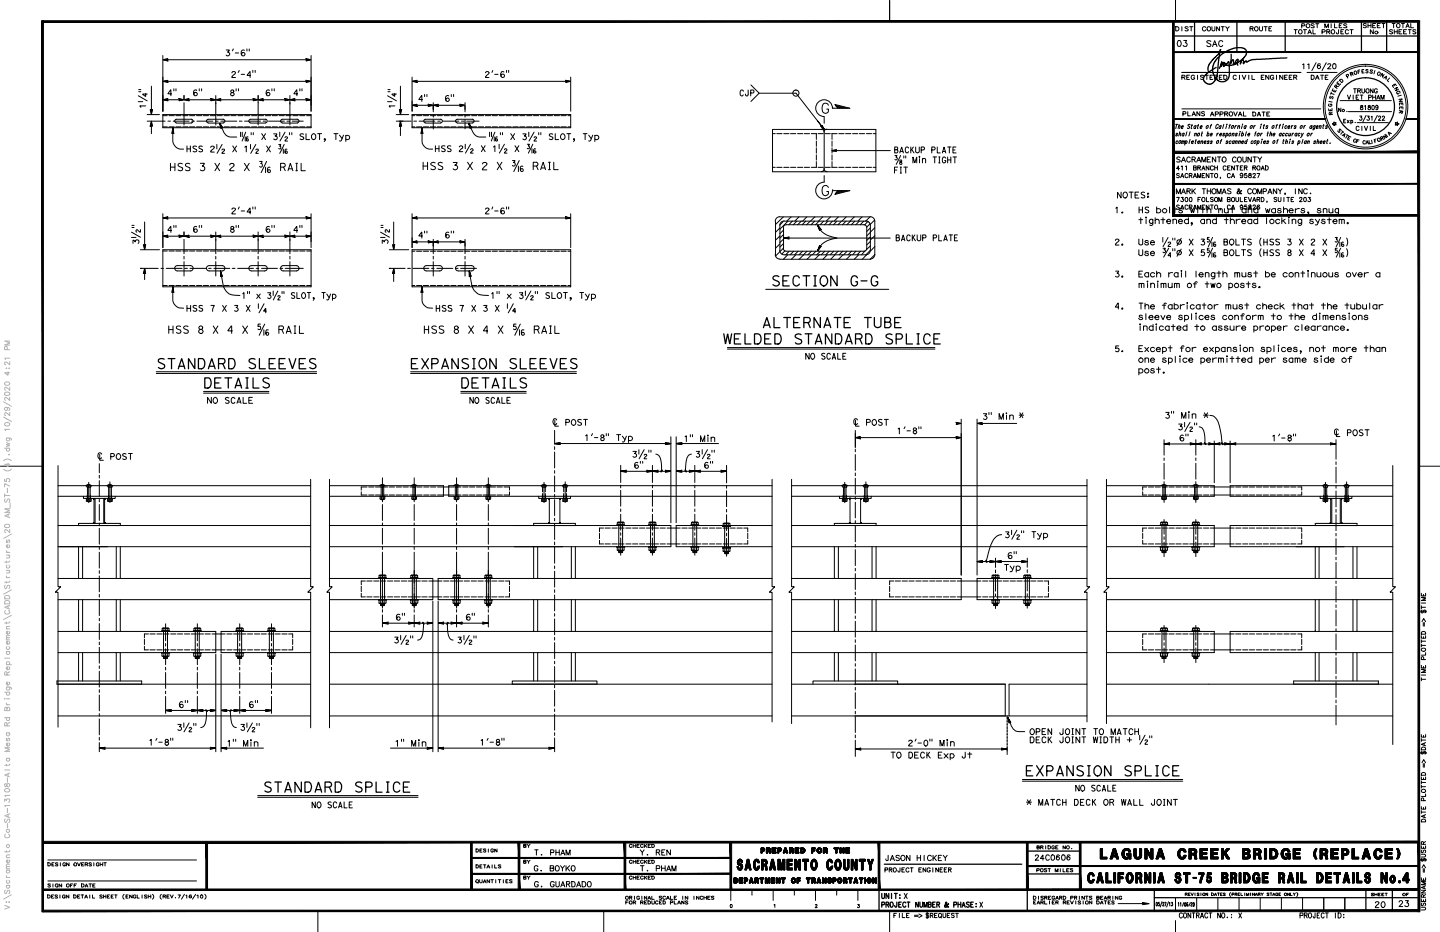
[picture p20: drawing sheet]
<svg xmlns="http://www.w3.org/2000/svg" width="432mm" height="279mm" viewBox="0 0 432 279" stroke-linecap="round" stroke-linejoin="round" font-family="sans-serif">
<g fill="none" stroke="#000" stroke-width=".3">
<path d="M48.8 17.9l1.6-.3-.2 .3 .2 .4zM48.8 16.6v16.7M49.1 17.9h43.9M50.2 17.8l-.3 .1 .3 .1M50.2 17.8l-.7 .1 .7 .2M50.3 17.7l-1.1 .2 1.1 .3M67.8 15h1l-.6 .6a.57 .57 0 0 1 .6 .8 .57 .57 0 0 1-1 .1M70 14.7l-.3 .5M70.5 15.9h1.1M73.3 15.1a.7 .7 0 0 0-.9 .1 .7 .7 0 0 0-.1 .9l.2 .4M74 14.7v.6M74.7 14.7v.6"/>
<path d="M91.8 17.6l1.5 .3-1.5 .4 .1-.4zM91.8 17.7l1.1 .2-1.1 .3M91.9 17.8l.7 .1-.7 .2M91.9 17.8l.3 .1-.3 .1M93.3 16.6v16.7M266.8 .1v6.4M352.5 .1v6.4M352.6 8h.4a.65 .65 0 0 1 .5 .6 .65 .65 0 0 1-.5 .7h-.4zM353.3 12.3a.49 .49 0 0 1 .8 .2l.1 .6-.3 .7h-.6l-.3-.7zM354.4 8v1.3M355 12.1h.9l-.5 .7a.59 .59 0 0 1 .4 1 .59 .59 0 0 1-1-.2M356.3 8.2a.43 .43 0 0 0-.5-.2 .43 .43 0 0 0-.3 .4l.6 .3a.43 .43 0 0 1-.1 .6 .43 .43 0 0 1-.7-.2"/>
<path d="M356.7 8h1M357.2 8v1.3M361.6 8.3a.61 .61 0 0 0-.9-.1 .61 .61 0 0 0 0 .9l.6 .2 .3-.3M363.1 12.4a.61 .61 0 0 0-.7-.2 .61 .61 0 0 0-.5 .6l1 .4a.57 .57 0 0 1-.2 .9 .57 .57 0 0 1-.8-.4M363.4 8v.9a.45 .45 0 0 0 .5 .4 .45 .45 0 0 0 .4-.5v-.8M363.6 14l.6-1.8 .7 1.8M363.8 13.3h.9M365.7 8v1.3l-.9-1.3v1.3M366.2 8h.9M366.6 8v1.3M366.6 12.5l-.1-.2a.87 .87 0 0 0-1.1 .7 .87 .87 0 0 0 .9 1l.3-.4M367.5 8l.5 .6"/>
<path d="M368.6 8l-.6 .6v.7M374.8 8.6l.9-.1 .1-.2-.3-.3h-.7v1.3M375.3 8.6l.5 .7M376.4 8.1a.58 .58 0 0 1 .8 .2 .58 .58 0 0 1-.3 .8 .58 .58 0 0 1-.7-.3zM377.6 8v.9a.48 .48 0 0 0 .6 .4 .48 .48 0 0 0 .4-.5v-.8M379 8h1M379.5 8v1.3M380.5 8.6h.5M381.3 8h-.8v1.3h.8M388 8.9h1M388.5 8.9v1.3M390.3 7.7h.8l.2-.3-1-.3v1.3"/>
<path d="M390.6 19.4l.4-.3v1.5M390.8 8.9h1M391.3 8.9v1.3M392.1 19.4l.4-.3v1.5M392.2 10.2l.5-1.3 .6 1.3M392.4 9.8h.7M393.7 8.9v1.3h.8M394.1 7.3a.43 .43 0 0 0-.5-.2 .43 .43 0 0 0-.3 .5l.7 .3 .1 .3h-1M394.5 7.1h1M394.7 18.8l-1.3 2.3M395 7.1v1.2M395.9 19.3a.53 .53 0 0 0-.7-.1 .53 .53 0 0 0-.2 .7v.2"/>
<path d="M396.4 9.6l.8-.1 .2-.4-1-.2v1.3M397.3 8.3v-1.2l.5 1.2 .5-1.2v1.2M397.7 18.8l-1.3 2.3M397.8 9.5h.5l.5 .7M398.1 19.4a.43 .43 0 0 1 .6-.3 .43 .43 0 0 1 .3 .6l-.9 .9h1M398.3 9.5l.5-.2-.1-.3-.9-.1v1.3M399.2 7.1v1.2M399.8 19.2a.75 .75 0 0 1 .9 .4 .75 .75 0 0 1-.3 .9 .75 .75 0 0 1-.9-.4 .75 .75 0 0 1 .3-.9zM400.2 7.1v1.2h.7M401.4 8.9l-.1 1.1-.3 .2-.3-.4M401.6 7.7h.5M402.1 9.5h.5"/>
<path d="M402.4 7.1h-.8v1.2h.8M402.9 8.9h-.8v1.3h.8M403.9 7.3a.43 .43 0 0 0-.6-.2 .43 .43 0 0 0-.3 .5l.8 .3 .1 .3h-1M404.4 9.1a.55 .55 0 0 0-.8 0 .55 .55 0 0 0 0 .8 .55 .55 0 0 0 .8 0M404.8 8.9h1M405.3 8.9v1.3M409.7 7.2a.41 .41 0 0 0-.5-.2 .41 .41 0 0 0-.3 .6l.7 .1a.43 .43 0 0 1-.2 .7 .43 .43 0 0 1-.6-.3M410.2 7.7h.9M410.2 7v1.3M411.1 7v1.3M411.6 7.7h.6M411.8 8.9v1.3l-.9-1.3v1.3"/>
<path d="M412.5 7h-.9v1.3h.9M413 7.7h.6M413.9 7h-.9v1.3h.9M414.4 7h.9M414.8 7v1.3M417.4 7h.9M417.6 9.1a.41 .41 0 0 0-.6-.2 .41 .41 0 0 0-.2 .5l.8 .3a.48 .48 0 0 1-.4 .5 .48 .48 0 0 1-.5-.2M417.9 7v1.3M418.1 9.5h.9M418.1 8.9v1.3M418.8 7.2a.57 .57 0 0 1 .8 .1 .57 .57 0 0 1 0 .7 .57 .57 0 0 1-.8 .1zM419 8.9v1.3"/>
<path d="M419.5 9.5h.5M420.2 7h.9M420.4 8.9h-.9v1.3h.9M420.7 7v1.3M420.9 9.5h.5M421.6 8.3l.5-1.3 .5 1.3M421.7 7.9h.7M421.8 8.9h-.9v1.3h.9M422.3 8.9h.9M422.7 8.9v1.3M423 7v1.3h.9M424.6 9.1a.41 .41 0 0 0-.6-.2 .41 .41 0 0 0-.2 .5l.8 .3a.48 .48 0 0 1-.4 .5 .48 .48 0 0 1-.5-.2"/>
<path d="M41.5 28.7l2.6 1.5M41.5 30.5h1.3M41.6 26.9h.6M41.6 27.5h.6M43.7 31.7h-1.8l.3 .5M43.7 28.1v.8l-.9-.6 1.3-.1M44.1 34.4h3.7M44.1 36.3h2.1M45 32.8l.4 .2 .3-.2-.3 1.6zM45.1 37.8l.3-1.1 .3 1.1M45.1 32.9l.3 1.1 .3-1.1M45.2 37.7l.2-.7 .1 .7"/>
<path d="M45.2 33l.2 .7 .1-.7M45.3 37.7l.1-.3 .1 .3M45.3 33l.1 .3 .1-.3M45.4 36.3l.3 1.5-.3-.1-.4 .1zM45.4 25.8v8.3M45.4 36.3v3.8M46.3 36.3h3.2M48.8 29.9l1.6-.4-.2 .4 .2 .3zM48.8 24.4l1.6-.3-.2 .3 .2 .3zM48.8 34.4h44.5v3.9h-44.5zM48.8 34.7h1.4M48.8 38h1.4"/>
<path d="M49.1 29.9h5.8M49.1 24.4h43.9M50.2 29.8l-.3 .1 .3 .1M50.2 24.3l-.3 .1h.3M50.2 29.7l-.7 .2 .7 .1M50.2 24.2l-.7 .2 .7 .1M50.3 29.7l-1.1 .2 1.1 .3M50.3 24.1l-1.1 .3 1.1 .2M50.4 36.3h.7M50.7 34.7h1.6M50.7 38h1.6M51.4 28.1h-1l.8-1.2v1.8"/>
<path d="M51.8 39.8v-1.5l.1 4.6a2.69 2.69 0 0 0 3.2 1.8M51.8 38.3l.1 1.6h-.2zM51.9 39.9l-.1-1.6 .2 1.6M51.9 39.9l.2 .1-.3-1.7-.2 1.6M51.9 36.3h4.8M52.1 26.6v.6M52.7 34.7h1.6M52.7 38h1.6M52.8 26.6v.6M53 36.9h4.4M53.7 29.5l1.5 .4-1.5 .3 .1-.3zM53.8 30l.7-.1-.8-.2 1.2 .2-1.2 .3"/>
<path d="M53.8 29.8l.3 .1-.3 .1M54.8 34.7h1.6M54.8 38h1.6M55.2 29.9l1.5-.4-.2 .4 .2 .3zM55.2 28.6v1.2M55.2 30.8v6.7M55.4 29.9h9.1M56.6 29.8l-.3 .1 .3 .1M56.6 29.7l-.7 .2 .7 .1M56.6 29.7l-1 .2 1 .3M56.8 34.7h1.6M56.8 38h1.6"/>
<path d="M57.4 35.8a.54 .54 0 0 1 .5 .5 .54 .54 0 0 1-.5 .5M57.4 35.8h-4.5a.54 .54 0 0 0-.5 .5 .54 .54 0 0 0 .5 .5M57.5 36.3h.8M58.9 34.7h1.6M58.9 38h1.6M59 27.1a.7 .7 0 0 0-1 .1 .7 .7 0 0 0 .1 1l.1 .3M59.1 36.3h4.7M59.8 26.6v.6M60.5 26.6v.6M61 34.7h1.5M61 38h1.5M62.5 35.8a.54 .54 0 0 0-.6 .5 .54 .54 0 0 0 .6 .5"/>
<path d="M62.5 35.8h4.4M62.5 36.9h4.4M63.1 34.7h1.5M63.1 38h1.5M63.2 29.5l1.5 .4-1.5 .3 .2-.3zM63.2 29.7l1.2 .2-1.2 .3M63.3 29.7l.7 .2-.7 .1M63.4 29.8l.2 .1-.2 .1M64.6 36.3h.8M64.7 29.9l1.5-.4-.2 .4 .2 .3zM64.7 28.6v1.2M64.7 30v7.5"/>
<path d="M65 29.9h12.2M65.1 34.7h1.6M65.1 38h1.6M65.8 36.9l.8 1.3-.2 .2zM66 29.8l-.2 .1 .2 .1M66.1 29.7l-.7 .2 .7 .1M66.2 29.7l-1.1 .2 1.1 .3M66.2 36.3h4.8M66.4 38.3l-.6-1.4 .5 1.5M66.5 38.2l-.7-1.3 1.4 2.9 .6 .8a3.8 3.8 0 0 0 3.2 .5M66.5 38.2l-.7-1.3 .9 1.4M66.6 38.2l.2 .1-1-1.4 .6 1.5"/>
<path d="M66.9 35.8a.54 .54 0 0 1 .5 .5 .54 .54 0 0 1-.5 .5M67.2 34.7h1.6M67.2 38h1.6M69.2 34.7h1.6M69.2 38h1.6M69.5 21.8a.49 .49 0 0 1 .7-.4 .49 .49 0 0 1 .2 .8l-.8 .7-.1 .3h1.1M70.8 26.6v.6M71.3 34.7h1.6M71.3 38h1.6M71.5 26.6v.6M71.8 36.3h.8M71.8 21.1l-.4 .6"/>
<path d="M72.1 39.6v1.4M72.3 22.3h1M72.6 39.6v1.4M73.3 34.7h1.6M73.3 38h1.6M73.3 36.3h4.8M73.7 39.6l-1.1 2.7M75.1 22.6h-1l.8-1.1 .1 1.7M75.2 35.8a.54 .54 0 0 0-.6 .5 .54 .54 0 0 0 .6 .5M75.2 35.8h4.4a.54 .54 0 0 1 .5 .5 .54 .54 0 0 1-.5 .5M75.2 36.9h4.4M75.3 39.8v.6"/>
<path d="M75.4 34.7h1.6M75.4 38h1.6M75.8 21.1v.6M75.9 29.5l1.5 .4-1.5 .3 .2-.3zM75.9 39.8v.6M75.9 29.7l1.1 .2-1.1 .3M76 29.7l.7 .2-.7 .1M76.1 29.8l.2 .1-.2 .1M76.5 21.1v.6M77.4 29.9l1.5-.4-.2 .4 .2 .3zM77.4 28.6v8.9M77.5 34.7h1.6"/>
<path d="M77.5 38h1.6M77.7 29.9h9M78.7 29.8l-.2 .1 .2 .1M78.8 29.7l-.7 .2 .7 .1M78.9 29.7l-1.1 .2 1.1 .3M78.9 36.3h.8M79.6 34.7h1.6M79.6 38h1.6M80.5 36.3h4.8M80.8 27.1a.68 .68 0 0 0-.9 .1 .68 .68 0 0 0-.1 .9l.2 .4M81.5 26.6v.6M81.6 34.7h1.6"/>
<path d="M81.6 38h1.6M82.2 26.6v.6M83.7 34.7h1.6M83.7 38h1.6M83.9 39.6v1.4M84.7 36.8a.54 .54 0 0 1-.6-.5 .54 .54 0 0 1 .6-.5h4.4a.54 .54 0 0 1 .6 .5 .54 .54 0 0 1-.6 .5M84.7 36.9h4.5M85.4 29.5l1.5 .4-1.5 .3 .2-.3zM85.5 39.6l-1.6 2.7M85.5 29.7l1.1 .2-1.1 .3M85.5 29.7l.7 .2-.7 .1M85.6 29.8l.3 .1-.3 .1"/>
<path d="M85.7 34.7h1.6M85.7 38h1.6M86 36.3h.9M86.8 39.8v.6M86.9 29.9l1.6-.4-.2 .4 .2 .3zM86.9 28.6v1.2M86.9 30v7.5M87.2 29.9h5.8M87.5 39.8v.6M87.6 36.3h3.3M87.8 34.7h1.6M87.8 38h1.6"/>
<path d="M88.3 29.8l-.3 .1 .3 .1M88.3 29.7l-.7 .2 .7 .1M88.4 29.7l-1.1 .2 1.1 .3M89.2 28.1h-1.1l.9-1.2v1.8M89.9 34.7h1.5M89.9 38h1.5M89.9 26.6v.6M90.6 26.6v.6M91.8 24.1l1.5 .3-1.5 .3 .1-.3zM91.8 29.5l1.5 .4-1.5 .3 .1-.3zM91.8 24.1l1.1 .3-1.1 .2M91.8 29.7l1.1 .2-1.1 .3"/>
<path d="M91.9 24.2l.7 .2-.7 .1M91.9 29.7l.7 .2-.7 .1M91.9 24.3l.3 .1h-.3M91.9 29.8l.3 .1-.3 .1M91.9 34.7h1.4M91.9 38h1.4M116.2 28.7l2.7 1.5M116.2 30.5h1.3M116.3 26.9h.7M116.3 27.5h.7M118.4 28.1v.8l-.9-.6 1.4-.1M118.4 31.7h-1.8l.4 .5"/>
<path d="M118.8 34.4h3.8M118.8 36.3h4.5M119.8 32.8l.3 .2 .4-.2-.4 1.6zM119.8 37.8l.3-1.1 .2 1.1M119.8 32.9l.3 1.1 .2-1.1M120 37.7l.1-.7 .2 .7M120 33l.1 .7 .2-.7M120 37.7l.1-.3v.3M120 33l.1 .3v-.3M120.1 36.3l.4 1.5-.4-.1-.3 .1zM120.1 25.8v8.3M120.1 36.3v4.3"/>
<path d="M123.6 24.4l1.5-.3-.3 .3 .3 .3zM123.6 31.6l1.5-.4-.3 .4 .3 .3zM123.6 23.1v10.2M123.6 34.4h47.5v3.9h-47.5zM123.6 34.7h.8M123.6 38h.8M123.8 24.4h47.1M123.8 31.6h5.9M124.1 36.3h.8M124.9 24.3l-.3 .1h.3M124.9 31.5l-.3 .1 .3 .1M124.9 34.7h1.6"/>
<path d="M124.9 38h1.6M125 24.2l-.7 .2 .7 .1M125 31.4l-.7 .2 .7 .1M125 24.1l-1.1 .3 1.1 .2M125 31.4l-1.1 .2 1.1 .2M125.7 36.3h4.7M126.4 39.9l-.2 .1 .4-1.7 .2 1.7-.1-.1M126.5 39.9l.1-1.6-.3 1.6M126.6 39.8v-1.5v4.1a2.62 2.62 0 0 0 3.1 2.3M126.6 38.3l.1 1.6h-.3zM126.6 39.9v-1.6l.1 1.6M126.6 29.8h-1l.8-1.2 .1 1.8"/>
<path d="M126.9 34.7h1.6M126.9 38h1.6M127.3 28.3v.7M127.6 35.8a.54 .54 0 0 0-.5 .5 .54 .54 0 0 0 .5 .5M127.6 35.8h4.5M127.6 36.9h4.5M128 28.3v.7M128.4 31.2l1.5 .4-1.5 .3 .2-.3zM128.4 31.4l1.1 .2-1.1 .2M128.5 31.4l.7 .2-.7 .1M128.5 31.5l.3 .1-.3 .1M129 34.7h1.6"/>
<path d="M129 38h1.6M129.9 31.6l1.5-.4-.2 .4 .2 .3zM129.9 30.8v2.7M129.9 34.4v.7M129.9 35.9v2.8M130.2 31.6h9M131.1 34.7h1.6M131.1 38h1.6M131.3 31.5l-.4 .1 .4 .1M131.3 36.3h.7M131.3 31.4l-.7 .2 .7 .1M131.4 31.4l-1.2 .2 1.2 .2"/>
<path d="M132.1 35.8a.54 .54 0 0 1 .6 .5 .54 .54 0 0 1-.6 .5M132.8 36.3h4.8M133.2 34.7h1.5M133.2 38h1.5M134.6 28.8a.77 .77 0 0 0-1 .2 .77 .77 0 0 0 .1 1l.1 .2M135.2 34.7h1.6M135.2 38h1.6M135.3 28.3v.7M136 28.3v.7M137.1 35.8a.54 .54 0 0 0-.5 .5 .54 .54 0 0 0 .5 .5M137.2 35.8h4.5M137.2 36.9h4.5"/>
<path d="M137.3 34.7h1.6M137.3 38h1.6M137.9 31.2l1.5 .4-1.5 .3 .2-.3zM137.9 31.4l1.2 .2-1.2 .2M138 31.4l.7 .2-.7 .1M138 31.5l.4 .1-.4 .1M138.4 36.3h.8M139.3 34.7h1.6M139.3 38h1.6M139.4 30.8v2.7M139.4 34.3v.8M139.4 35.9v2.7"/>
<path d="M140 36.3h3.6M140.5 36.9l.9 1.3-.3 .2zM141.1 38.3l-.6-1.4 .5 1.5M141.2 38.2l-.7-1.3 1.2 2.5 .9 1.2a3.5 3.5 0 0 0 3.1 .5M141.2 38.2l-.7-1.3 .9 1.4M141.4 38.2l-.9-1.3 .5 1.6 .1-.1M141.4 34.7h1.6M141.4 38h1.6M141.6 35.8a.54 .54 0 0 1 .6 .5 .54 .54 0 0 1-.6 .5M143.4 34.7h1.6M143.4 38h1.6M145.5 34.7h1.6"/>
<path d="M145.5 38h1.6M145.6 21.8a.49 .49 0 0 1 .7-.4 .49 .49 0 0 1 .2 .8l-.9 .8v.2h1M146.8 39.6v1.4M147.4 39.6v1.4M147.6 34.7h1.6M147.6 38h1.6M147.8 21.1l-.3 .6M148.3 22.3h1.1M148.4 39.6l-1.1 2.7M149.7 34.7h1.6M149.7 38h1.6M150.1 39.8v.6"/>
<path d="M150.7 39.8v.6M151.1 21.6a.8 .8 0 0 0-1 .3 .8 .8 0 0 0 .3 1.1M151.7 34.7h1.6M151.7 38h1.6M151.9 21.1v.6M152.5 21.1v.6M153.8 34.7h1.6M153.8 38h1.6M155.8 34.7h1.6M155.8 38h1.6M157.9 34.7h1.6M157.9 38h1.6"/>
<path d="M158.6 39.6v1.4M160 34.7h1.5M160 38h1.5M160.1 39.6l-1.5 2.7M161.5 39.8v.6M162.1 34.7h1.5M162.1 38h1.5M162.2 39.8v.6M164.1 34.7h1.6M164.1 38h1.6M166.2 34.7h1.6M166.2 38h1.6"/>
<path d="M168.2 34.7h1.6M168.2 38h1.6M169.6 24.1l1.5 .3-1.5 .3 .3-.3zM169.7 24.1l1.1 .3M169.7 24.2l.7 .2-.7 .1M169.8 24.3l.3 .1h-.3M170.3 34.7h.8M170.3 38h.8M170.8 24.4l-1.1 .2M171.1 23.1v10.2M222.9 27.4a.53 .53 0 0 0-.7-.4 .53 .53 0 0 0-.3 .8 .57 .57 0 0 0 .2 .8 .57 .57 0 0 0 .8-.2M224.3 27v1.4l-.2 .4a.47 .47 0 0 1-.6-.6"/>
<path d="M225.1 27.9l.8-.1 .2-.4-.1-.3-.9-.1v1.8M225.2 25.5l2.4 2.4-2.4 2.5M227.6 27.9h11.1l8.4 10.9-1.9-2.5M231.6 38.8h31v12.7h-31zM246.2 37.8l.9 1M246.3 38.7a.86 .86 0 0 1 .8 .9M246.4 37.7l.7 1.1-1-1h.2M246.4 37.7l.7 1.1-.8-1zM246.5 37.7l.6 1.1-.7-1M247.1 38.8h.1M247.1 39.6v11a.86 .86 0 0 1-.8 .8M247.1 35v2"/>
<path d="M247.9 38.7a.86 .86 0 0 0-.8 .9M248.4 31.6a1.03 1.03 0 0 0-1.3-.6 1.03 1.03 0 0 0-.6 1.3 1.14 1.14 0 0 0 .3 1.4 1.14 1.14 0 0 0 1.4 0l.2-1h-.5M249.6 32.4a2.51 2.51 0 0 0-2.5-2.5 2.51 2.51 0 0 0-2.5 2.5 2.51 2.51 0 0 0 2.5 2.5M249.7 32.4h.1M249.7 32.4h5.1l-4.5-1.1 1 1.1M250.5 31.6l3.6 .8M250.7 31.8l2.7 .6M250.9 32l1.7 .4M251.1 32.3l.8 .1M352.6 37.3h.6M352.9 37.3l-.3 1.2M353.4 37.9l.5-.2-.2 .8"/>
<path d="M353.6 37.3l-.3 1.2M353.8 39.5l-.4 1.3M354.3 38h.5v-.3a.43 .43 0 0 0-.5 .3 .43 .43 0 0 0 .2 .5l.2-.1M354.4 23.2l.8-.1 .1-.3-.3-.3h-.6v1.3M354.4 32.6h41.6M354.4 21.7h35.7M354.7 34.2h.4a.38 .38 0 0 0 .5-.4 .38 .38 0 0 0-.5-.3h-.4v1.2M354.9 23.2l.4 .6M355.1 39.9l-.2 .9M355.9 23.2h.5M355.9 39.5l-.4 1.3M356.2 33.5v1.2h.7"/>
<path d="M356.7 22.5h-.8v1.3h.8M356.9 37.5l-.1-.2-.6 .2 .5 .5v.4l-.3 .1-.4-.1M356.9 39.5l-.4 1.3M357.3 37.7h.3M357.4 34.7l.5-1.2 .6 1.2M357.4 37.3l-.2 1 .2 .2M357.6 34.3h.7M358.1 22.9a.53 .53 0 0 0-.7-.3 .53 .53 0 0 0-.2 .7l.1 .3a.49 .49 0 0 0 .6 .2 .49 .49 0 0 0 .3-.5h-.3M358.3 39.9l-.2 .9M358.6 37.8v-.1a.44 .44 0 0 0-.6 .3 .44 .44 0 0 0 .3 .5l.2-.1M358.6 37.7l-.1 .8M359.1 22.5v1.3"/>
<path d="M359.1 37.7h.3M359.3 37.3l-.2 1 .1 .2M359.8 33.5v1.2l-.9-1.2v1.2M359.9 38h.5l.1-.2a.42 .42 0 0 0-.6 .2 .42 .42 0 0 0 .3 .5l.2-.1M360.3 39.9h.3M360.5 39.5l-.3 1.1 .2 .2M360.9 22.7a.47 .47 0 0 0-.5-.2 .47 .47 0 0 0-.4 .5l.9 .4a.47 .47 0 0 1-.4 .4 .47 .47 0 0 1-.5-.2M361.2 33.7a.41 .41 0 0 0-.5-.3 .41 .41 0 0 0-.3 .6l.7 .2a.43 .43 0 0 1-.2 .6 .43 .43 0 0 1-.6-.3M361.4 22.5h.9M361.9 37.7l.1-.1a.41 .41 0 0 1 .2 .6 .41 .41 0 0 1-.5 .2zM361.9 22.5v1.3M362.2 39.5l-.3 1.3"/>
<path d="M362.8 23.2h.5M363 34.8l.5-1.3 .5 1.3M363 37.7h.2M363.2 34.4h.7M363.3 37.3l-.5 1.2M363.7 22.5h-.9v1.3h.9M364.2 23.2l.8-.1 .1-.3-.3-.3h-.6v1.3M364.4 34.2h.8l.1-.5-.9-.2v1.3M364.7 23.2l.4 .6M365 39.9l-.2 .9M365.3 37.5v-.2a.67 .67 0 0 0-.7 .5 .67 .67 0 0 0 .3 .7l.2-.3M365.4 39.9l-.5 .4"/>
<path d="M365.6 23.2h.5M365.8 34.2h.8l.1-.5-.9-.2v1.3M366.1 37.8a.36 .36 0 0 0-.5 .2 .36 .36 0 0 0 .3 .5l.1-.1M366.2 37.7l-.2 .8M366.5 22.5h-.9v1.3h.9M367 22.5a.66 .66 0 0 1 .9 .5 .66 .66 0 0 1-.5 .8h-.4zM367 37.3l-.4 1.2M367.2 34.2h.6l.4-.4-.2-.2-.8-.1v1.3M367.7 34.2l.5 .6M367.7 39.9l-.3 1.3M367.8 37.7l-.3 .8M367.9 37.2l-.1 .2z"/>
<path d="M368.6 37.7h.3M368.9 37.3l-.4 1.2M369.4 37.7l.2-.1a.41 .41 0 0 1 .2 .6 .41 .41 0 0 1-.6 .2zM369.6 39.9l-.2 .9M370 33.5l.5 1.3 .5-1.3M370.5 37.7l-.3 .8M370.7 22.8l-.1-.1a.56 .56 0 0 0-.7 .1 .56 .56 0 0 0 0 .8 .56 .56 0 0 0 .8 0M370.8 37.7l-.5 .3M371.2 37.9l.5-.2-.1 .8M371.3 37.7l-.2 .8M371.3 34.8l.6-1.3 .5 1.3M371.5 34.4h.7"/>
<path d="M371.7 22.5v1.3M371.8 39.9l-.3 .9M371.8 39.5v.1zM372.5 22.5l.6 1.3 .5-1.3M372.5 37.7l-.3 .8M372.6 39.5l-.4 1.3M372.6 37.2l-.1 .2zM372.9 33.5v1.3h.7M373.6 37.8v-.1a.43 .43 0 0 0-.5 .3 .43 .43 0 0 0 .2 .5l.2-.1M373.7 37.7l-.3 .8M373.8 39.5l-.4 1.3M374.5 22.5v1.3"/>
<path d="M375.1 37.7l.2-.1a.41 .41 0 0 1 .1 .6 .41 .41 0 0 1-.5 .2zM375.4 22.5v1.3h.8M375.7 33.6h.4a.62 .62 0 0 1 .5 .6 .62 .62 0 0 1-.6 .6h-.3zM376 37.7l-.1 .8M376.3 39.9h.3M376.4 37.7l-.4 .3M376.7 39.5l-.5 1.3M377 34.8l.5-1.2 .5 1.2M377.2 34.4h.7M378.1 37.7l-.2 .8M378.2 37.2l-.1 .2zM378.2 23.2h.5"/>
<path d="M378.2 39.9l-.2 .9M378.5 33.6h.8M378.5 39.9l-.4 .4M378.8 37.7h.4M378.9 33.6v1.2M379 22.5h-.8v1.3h.8M379.1 37.3l-.3 1 .2 .2M379.9 34.2h.5M380 39.9h.3M380.2 37.8l-.2-.1-.3 .1 .3 .3a.27 .27 0 0 1-.1 .4 .27 .27 0 0 1-.4-.1M380.2 39.5l-.1 1.3M380.5 22.5v1.3l-1-1.3v1.3"/>
<path d="M380.7 33.6h-.8v1.2h.8M381.1 39.5l-.4 1.3M381.6 37.7l.2-.1a.41 .41 0 0 1 .2 .6 .41 .41 0 0 1-.6 .2zM381.9 22.9a.53 .53 0 0 0-.7-.3 .53 .53 0 0 0-.3 .7l.2 .3a.42 .42 0 0 0 .5 .2 .42 .42 0 0 0 .2-.5h-.2M382.7 37.7h.3M382.8 22.5v1.3M383 37.3l-.4 1.2M383.6 37.7h.3M384 37.3l-.5 1.2M384.2 39.9l-.2 .9M384.7 22.5v1.3l-1-1.3v1.3M384.7 37.7l-.2 .8"/>
<path d="M384.8 37.2l-.1 .2zM385.2 23.2h.5M385.9 37.8l-.1-.1a.44 .44 0 0 0-.5 .3 .44 .44 0 0 0 .2 .5l.3-.1M386 22.5h-.8v1.3h.8M386.2 38h.6l-.1-.3a.43 .43 0 0 0-.5 .3 .43 .43 0 0 0 .3 .5l.2-.1M386.5 39.9l-.1 .8 .3 .1 .2-.3M386.6 23.2h.5M387 39.9l-.2 .9M387.3 37.7l-.1 .8M387.4 22.5h-.8v1.3h.8M387.6 39.9l-.3 .9M387.7 37.7l-.4 .3"/>
<path d="M387.9 23.2h.5l.5 .6M387.9 39.9l-.4 .4M388.4 23.2l.3-.1v-.5l-.8-.1v1.3M388.7 37.8l-.5-.1v.3l.4 .4-.3 .1-.3-.1M388.9 39.9l-.2 .9M390.1 37.7l.1-.1a.41 .41 0 0 1 .2 .6 .41 .41 0 0 1-.5 .2zM390.3 39.9l.1 .9M390.8 39.9l-.8 1.3M391.1 37.7l-.2 .8M391.5 37.7l-.5 .3M391.9 21.7h9M393.2 39.9l-.2 .9"/>
<path d="M393.2 22.5a.67 .67 0 0 1 .9 .7 .67 .67 0 0 1-.9 .6zM393.4 37.8l-.1-.1a.43 .43 0 0 0-.5 .3 .43 .43 0 0 0 .3 .5l.2-.1M393.4 37.7l-.2 .8M393.6 39.9l-.5 .4M394.3 37.8a.36 .36 0 0 0-.5 .2 .36 .36 0 0 0 .3 .5l.1-.1M394.4 37.7l-.3 1-.5 .2M394.5 23.8l.5-1.3 .5 1.3M394.7 23.4h.7M394.7 38h.5v-.3a.45 .45 0 0 0-.5 .3 .45 .45 0 0 0 .2 .5l.3-.1M395.7 37.9l.5-.2-.2 .8M395.7 37.7l-.2 .8M396 22.5h.9"/>
<path d="M396.4 22.5v1.3M396.7 37.7h.3M396.9 37.3l-.2 1 .1 .2M397.4 23.2h.5M398.1 37.8l-.5-.1v.3l.4 .4-.3 .1-.3-.1M398.2 22.5h-.8v1.3h.8M398.5 30.4l1 .2M398.6 31.2a.37 .37 0 0 0-.2 .4 .37 .37 0 0 0 .4 .3l.4-.1 .2-.4-.2-.2-.2 .2M398.9 32.8v.4M399 28.8a.32 .32 0 0 0-.3 .4 .32 .32 0 0 0 .3 .3l.4-.5a.33 .33 0 0 1 .4 .3 .33 .33 0 0 1-.3 .4M399 34l-.3-.3-.2 .3 .2 .4 .9-.2M399.1 27.9l.9 .4"/>
<path d="M399.2 27.6l-.2 .7M399.4 32.5v.6l-.9 .1-.1-.6M399.5 33.6l-.5 .4 .1 .4M399.7 26.6l-.2 .5 .9 .5 .3-.5M400 36.5l.2 .4 .5-.1-.3 .3 .3 .4-.5-.2-.2 .4v-.4l-.5-.2 .5-.1zM400.1 27.1l-.2 .3M400.5 26.2l.3-.4-.1-.3-.6 .4 .8 .6M400.7 25.9l.7 .1M401.2 39.2a.33 .33 0 0 0 .1 .4 .33 .33 0 0 0 .5-.1l-.2-.6a.34 .34 0 0 1 .4-.1 .34 .34 0 0 1 .1 .4M401.3 24.4l-.4 .6 .7 .6 .4-.5M401.5 25l-.2 .3M401.7 24l.3-.2a.47 .47 0 0 1 .6 .3 .47 .47 0 0 1-.3 .6z"/>
<path d="M401.8 30.2h15.4M402.1 32.4v1.1l-.7-1.1v1.1M402.4 39.2l.5 .5M402.7 39.5l-.7 .8M402.9 36.3h.4M403.5 35.8h-.6v1h.6M403.9 23l.4-.3a.29 .29 0 0 0 0-.4 .29 .29 0 0 0-.4 .1l-.3 .1 .6 .9M404 36.1l.6 .7M404.1 28.5l.4 1.3 .5-1.3M404.3 33.5h13M404.6 36.1l-.6 .7M405 22.3l.6-.3-.2-.3-.6 .1 .4 1"/>
<path d="M405.1 36.1v1M405.1 36.3a.33 .33 0 0 1 .4-.1 .33 .33 0 0 1 0 .5 .33 .33 0 0 1-.4 0M405.3 22.2l.5 .3M405.8 28.5v1.3M405.9 26.6h.8M406.3 26.6v1.3M406.7 29.1h.4M407 36.8h9.3M407.1 27.2h.6l.3-.3-.3-.3h-.6v1.3M407.4 28.5h-.7v1.3h.7M407.5 38.1v-.1a.53 .53 0 0 0-.7 .1 .53 .53 0 0 0 0 .8 .53 .53 0 0 0 .7 0M407.5 27.2l.5 .7"/>
<path d="M407.6 21.5l-.4 .1M407.7 21l-.5 .1 .1 1M407.7 34.8h.7l-.3 .5a.38 .38 0 0 1 .2 .6 .38 .38 0 0 1-.6-.1M407.9 28.5h.8M408.1 31.7l-.1 .2a.54 .54 0 0 1 .6 .3 .54 .54 0 0 1-.2 .7 .44 .44 0 0 1-.5-.5 .44 .44 0 0 1 .6-.3l.1-.4zM408.3 28.5v1.3M408.4 37.8v1.3M408.4 26.6v.9a.42 .42 0 0 0 .5 .4 .42 .42 0 0 0 .3-.5v-.8M408.7 21.3l-.3 .1M408.9 20.8l-.5 .1v1l.7-.1M409.1 37.8l.5 1.3 .5-1.3M409.2 31.8l.2-.2v1.3"/>
<path d="M409.6 34.6l-.9 1.9M409.7 26.8l.3-.2a.61 .61 0 0 1 .5 .7 .61 .61 0 0 1-.7 .5l-.2-.4zM410 34.8h.6l-.3 .5a.38 .38 0 0 1 .3 .6 .38 .38 0 0 1-.7-.1M410.2 21a.3 .3 0 0 0-.4-.2 .3 .3 0 0 0-.2 .4l.5 .2 .1 .3h-.6M410.3 31.7v.2a.54 .54 0 0 1 .6 .3 .54 .54 0 0 1-.2 .7h-.2a.54 .54 0 0 1-.2-.7 .54 .54 0 0 1 .6-.3l-.2-.3zM410.4 29.2h.3a.38 .38 0 0 0 .5-.3 .38 .38 0 0 0-.5-.4h-.3v1.3M410.9 37.8v1.3M411.2 35.1l.2-.3v1.3M411.5 31.7l.2-.1a.61 .61 0 0 1 .4 .7 .61 .61 0 0 1-.6 .5zM411.6 21.2a.32 .32 0 0 0-.3-.3 .32 .32 0 0 0-.3 .4l.5 .4v.2h-.7v-.2M411.6 29.1h.9M411.6 28.5v1.3"/>
<path d="M411.7 26.6v1.3l-.8-1.3v1.3M411.8 37.8v1.3h.7M412.3 21.1l-.3 1.1M412.5 28.5v1.3M412.8 29.8l.5-1.3 .5 1.3M413 29.4h.6M413 26.9l-.1-.1a.53 .53 0 0 0-.8 .4 .53 .53 0 0 0 .8 .5l.1-.3h-.3M413 34.6l-.9 1.9M413.1 21.8a.43 .43 0 0 1 .7 0 .43 .43 0 0 1-.1 .7 .43 .43 0 0 1-.6-.2zM413.2 32a.47 .47 0 0 1 0 .6 .47 .47 0 0 1-.6 .1M413.4 35.1a.32 .32 0 0 1 .3-.3 .32 .32 0 0 1 .3 .4l-.7 .9h.8M414.1 29.8v-1.3l.5 1.3 .4-1.3v1.3"/>
<path d="M414.5 35.1a.32 .32 0 0 1 .4-.3 .32 .32 0 0 1 .2 .5l-.6 .8h.7M414.9 23.4l.9-.6-.2 1M415 22.3l-.4 .9-.1-1.2-.5 .9M415.2 23.2l.5 .3M416.7 23.4l-.7 .7 .4 .4M416.9 39.9l-.3 .4M418 25.4l.1 .3M418.1 26.7l.9-.5-.5 1 .9-.5M418.3 36.8l.5 .1 .2-.4v.5l.5 .1-.5 .2v.4l-.2-.4-.5 .2 .3-.4zM418.7 25.7l-.4-.6-.8 .6 .4 .5M419.2 27.9l.2 .2a.37 .37 0 0 1-.5 0 .37 .37 0 0 1-.1-.5 .49 .49 0 0 1 .6-.3 .49 .49 0 0 1 .4 .6h-.1M419.5 29.8l1-.1-1 .8 1.1-.1"/>
<path d="M419.6 33.1l1 .2-.2 .7-.3-.2v-.5M419.7 32.7v-.6h.9l.1 .6M420.1 33.6l-.6 .2M420.2 28.6l-1 .2M420.2 30.9v.4M420.2 32.1v.3M420.7 31.5l-.1-.6h-1l.1 .7M51.1 50.1h1.4M51.1 49v2.2M52.5 49v2.2M54.7 49.1a.67 .67 0 0 0-.9-.2 .67 .67 0 0 0-.3 .8l.3 .2a.76 .76 0 0 1 .8 .3 .76 .76 0 0 1 0 .9l-.7 .1-.5-.3M56.1 43.8v1.7"/>
<path d="M56.1 44.6h1M56.9 49.1a.65 .65 0 0 0-.9-.2 .65 .65 0 0 0-.2 .9l.2 .1a.76 .76 0 0 1 .8 .3 .76 .76 0 0 1 0 .9l-.7 .1-.5-.3M57.1 43.8v1.7M58.9 43.9l-.3-.1a.46 .46 0 0 0-.7 .3 .46 .46 0 0 0 .5 .5l.5 .2a.54 .54 0 0 1-.2 .8 .54 .54 0 0 1-.8-.3M60.1 49h1.2l-.4 .7-.3 .1a.74 .74 0 0 1 .8 1 .74 .74 0 0 1-1.3 .1M60.6 43.9l-.1-.1a.51 .51 0 0 0-.6 0 .51 .51 0 0 0-.2 .6h.1a.84 .84 0 0 1 .9 .9l-.4 .2-.7-.2M63.2 44.2a.49 .49 0 0 1 .6-.4 .49 .49 0 0 1 .3 .7l-.9 .8v.3h1.1M64.5 49l1.3 2.2M65 43.3v1.3M65.8 49l-1.3 2.2M66.5 45a.39 .39 0 0 1 .5-.3 .39 .39 0 0 1 .3 .4l-.8 .7 .8 .2M66.6 43.3l-1.5 2.7"/>
<path d="M68.9 49.5a.61 .61 0 0 1 1-.5 .61 .61 0 0 1-.2 1.1l-.8 .8v.3h1.3M69.8 43.8l1.1 1.7M70.9 43.8l-1.1 1.7M73.3 49l1.4 2.2M73.4 44.1l.5-.3v1.7M73.5 41v1.3M74.4 41.1v-.1a.64 .64 0 0 0-.6 .7 .64 .64 0 0 0 .6 .6 .36 .36 0 0 0 .1-.5 .36 .36 0 0 0-.5-.1l-.1 .3M74.7 49l-1.4 2.2M75.1 43.3v1.3M76.7 45a.39 .39 0 0 1 .5-.3 .39 .39 0 0 1 .3 .4l-.8 .7 .8 .2M76.7 43.3l-1.5 2.7M77.9 48.4h.7l-.4 .6a.51 .51 0 0 1 .5 .7 .51 .51 0 0 1-.8 .2"/>
<path d="M78.5 40.1l1.1 1.7M79.6 40.1l-1.1 1.7M79.6 50.1v1.7M79.9 48.4l-1.6 3.4M79.9 43.8l1.2 1.7M81 50.2h-.1a.76 .76 0 0 0-.7 .7 .76 .76 0 0 0 .7 .8 .44 .44 0 0 0 .1-.7 .44 .44 0 0 0-.7 .1v.3M81.1 43.8l-1.2 1.7M82 40.1h1.1l-.7 .7a.6 .6 0 0 1 .7 .8 .6 .6 0 0 1-1.1 .1M83.6 43.3h.6l-.4 .5a.4 .4 0 0 1 .4 .5 .4 .4 0 0 1-.6 .2M84.1 50.1h.9l.5 1.1M85 44.7v1.3M85 50.1a.58 .58 0 0 0 .5-.6 .58 .58 0 0 0-.5-.5h-.9v2.2"/>
<path d="M85.2 43.3l-1.3 2.7M85.5 41.3a.36 .36 0 0 1 .4-.3 .36 .36 0 0 1 .3 .5l-.7 .8h.7M86 44.8v-.1a.64 .64 0 0 0-.6 .7 .64 .64 0 0 0 .6 .6 .36 .36 0 0 0 .1-.6 .36 .36 0 0 0-.6 .1v.2M86.4 51.2l.7-2.2 .7 2.2M86.5 50.6h1.1M88.7 49h.5M88.7 51.2h.5M89 49v2.2M90.3 49v2.2h1.3M91 40.3l-.1-.2a.51 .51 0 0 0-.7 0 .51 .51 0 0 0-.2 .6l.1 .1a.84 .84 0 0 1 1 .9l-.4 .1-.7-.1M91.8 40.1v1.7h1M93.7 40.3a.83 .83 0 0 1 1 .4 .83 .83 0 0 1-.4 1.1 .86 .86 0 0 1-.9-.5 .86 .86 0 0 1 .3-1z"/>
<path d="M95.2 40.1h1.3M95.8 40.1v1.7M97.5 41.8h-.3v-.2h.3v.5l-.3 .3M100.1 40.1h1.2M100.7 40.1v1.7M101.8 40.5l.8 1.1M103 40.5l-.6 1.6-.6 .1M103.7 40.6v1.8M103.7 40.7a.67 .67 0 0 1 .9 0 .67 .67 0 0 1 0 1 .67 .67 0 0 1-.9 0M126.9 48.6v2.3M126.9 49.8h1.3M128.2 48.6v2.3"/>
<path d="M130.5 48.8a.76 .76 0 0 0-.8-.1 .76 .76 0 0 0-.5 .6l.1 .2a1.16 1.16 0 0 1 1.3 1 .83 .83 0 0 1-1.4 .1M130.6 44.6h1M130.6 43.7v1.8M131.6 43.7v1.8M132.7 48.8a.7 .7 0 0 0-.8-.1 .7 .7 0 0 0-.5 .6l.2 .2a1.16 1.16 0 0 1 1.2 1 .88 .88 0 0 1-1.4 .1M133.4 43.8h-.1a.47 .47 0 0 0-.8-.1 .47 .47 0 0 0 .2 .7 .63 .63 0 0 1 .7 .2 .63 .63 0 0 1 .1 .7l-.4 .2-.7-.2M135.2 43.8h-.1a.51 .51 0 0 0-.9 .1 .51 .51 0 0 0 .5 .7h.2a.52 .52 0 0 1 .1 .9 .52 .52 0 0 1-.8-.2M135.9 48.7h1.2l-.3 .5-.5 .3a.71 .71 0 0 1 .8 1 .71 .71 0 0 1-1.2 .1M137.7 44.1a.49 .49 0 0 1 .7-.4 .49 .49 0 0 1 .2 .7l-.9 1.1h1M139.5 43.2v1.4M140.2 48.6l1.5 2.3M141.1 44.9a.39 .39 0 0 1 .5-.3 .39 .39 0 0 1 .3 .5l-.8 .7 .8 .1"/>
<path d="M141.1 43.2l-1.5 2.7M141.7 48.6l-1.5 2.3M144.3 43.7l1.2 1.8M144.7 49.1a.63 .63 0 0 1 .8-.4 .63 .63 0 0 1 .3 .9l-.8 .7-.3 .6h1.3M145.5 43.7l-1.2 1.8M148 44.1l.4-.4v1.8M148.2 41v1.3M149.1 41.1l-.1-.1a.66 .66 0 0 0-.4 .7 .66 .66 0 0 0 .4 .6 .36 .36 0 0 0 .2-.5 .36 .36 0 0 0-.5-.1v.3M149.1 48.6l1.4 2.3M149.7 43.2v1.4M150.5 48.6l-1.4 2.3M151.3 44.9a.37 .37 0 0 1 .4-.3 .37 .37 0 0 1 .3 .5l-.7 .8h.7"/>
<path d="M151.3 43.2l-1.6 2.7M153.2 40.1l1.1 1.7M153.7 48.1h.7l-.5 .6a.52 .52 0 0 1 .6 .7 .52 .52 0 0 1-.8 .2M154.3 40.1l-1.1 1.7M154.4 43.7l1.2 1.8M155.4 49.8v1.6M155.6 43.7l-1.2 1.8M155.7 48.1l-1.6 3.3M156.8 40.1h.9l-.5 .7a.57 .57 0 0 1 .6 .8 .57 .57 0 0 1-1 .1M156.8 49.9l-.3-.1a.95 .95 0 0 0-.1 1.6h.3a.41 .41 0 0 0 .1-.7 .41 .41 0 0 0-.7 .1v.3M158.1 43.2h.6l-.3 .6a.4 .4 0 0 1 .3 .5 .4 .4 0 0 1-.6 .1M159.5 44.6v1.3"/>
<path d="M159.8 43.2l-1.4 2.7M159.9 49.8h.9l.6 1.1M160.1 41.3a.36 .36 0 0 1 .5-.3 .36 .36 0 0 1 .2 .5l-.7 .8h.8M160.6 44.7l-.1-.1a.68 .68 0 0 0-.5 .6 .68 .68 0 0 0 .3 .7 .36 .36 0 0 0 .4-.4 .36 .36 0 0 0-.6-.2l-.1 .3M160.8 49.8l.2-.1a.55 .55 0 0 0 .4-.6 .55 .55 0 0 0-.6-.5h-.9v2.3M162.1 50.9l.8-2.3 .7 2.3M162.3 50.4h1.1M164.5 48.6h.5M164.5 50.9h.5M164.8 48.6v2.3M165.7 40.3l-.1-.2a.5 .5 0 0 0-.7 0 .5 .5 0 0 0-.1 .7 .84 .84 0 0 1 1 .7 .69 .69 0 0 1-1.1 .2M166.1 48.6v2.3h1.3"/>
<path d="M166.5 40.1v1.7h1M168.3 40.3a.83 .83 0 0 1 1.1 .4 .83 .83 0 0 1-.4 1.1 .86 .86 0 0 1-.9-.5 .86 .86 0 0 1 .2-1zM170 40.1h1.1M170.6 40.1v1.7M172.3 41.8h-.3v-.2h.3v.5l-.3 .3M174.9 40.1h1.1M175.5 40.1v1.7M176.5 40.5l.8 1.1M177.7 40.5l-.6 1.6-.6 .1M178.4 40.6v1.8M178.4 40.7a.7 .7 0 0 1 1 0 .7 .7 0 0 1 0 1 .7 .7 0 0 1-1 0M231.6 40.1h.9"/>
<path d="M231.6 50.2h.9M232.9 40.1h1.6M232.9 50.2h1.6M235 40.1h1.6M235 50.2h1.6M237 40.1h1.6M237 50.2h1.6M239.1 40.1h1.6M239.1 50.2h1.6M241.2 40.1h1.6M241.2 50.2h1.6M243.3 40.1h1.6"/>
<path d="M243.3 50.2h1.6M244.8 40.1v1.7M244.8 42.3v1.6M244.8 44.3v1.6M244.8 46.4v1.6M244.8 48.5v1.7M245.3 40.1h1.6M245.3 50.2h1.6M247.1 50.6a.86 .86 0 0 0 .8 .8M247.1 54.6a2.51 2.51 0 0 0-2.5 2.5 2.51 2.51 0 0 0 2.5 2.5 2.51 2.51 0 0 0 2.5-2.5M247.1 52.6v2M247.4 40.1h1.6"/>
<path d="M247.4 50.2h1.6M248.4 56.2a1.03 1.03 0 0 0-1.3-.5 1.03 1.03 0 0 0-.6 1.3 1.31 1.31 0 0 0 1.1 1.7l.8-.7v-.6h-.5M249.4 40.1h1.6M249.4 50.2h1.6M249.5 45.1l1.3-.1v.2zM249.5 40.1v1.7M249.5 42.3v1.6M249.5 44.3v1.6M249.5 46.4v1.6M249.5 48.5v1.7M249.5 45.1h17.5M249.7 57.1h.1"/>
<path d="M249.7 57.1h5.1l-4.5 1.2 1-1.2M250.7 45.2l-1.2-.1 1.3 .2M250.8 45l-1.3 .1 1.3 .1M250.8 45l-1.3 .1h1.2M251.5 40.1h1.6M251.5 50.2h1.6M251.9 57.1l-.8 .2M252.6 57.1l-1.7 .4M253.4 57.1l-2.7 .7M253.6 40.1h1.5M253.6 50.2h1.5M254.1 57.1l-3.6 .9"/>
<path d="M255.7 40.1h1.5M255.7 50.2h1.5M257.7 40.1h1.6M257.7 50.2h1.6M259.8 40.1h1.6M259.8 50.2h1.6M261.8 40.1h.8M261.8 50.2h.8M268.2 51h.7M268.3 44.9h.7l.1-.7-.8-.1v1.7l.8-.1 .1-.6-.2-.2M268.4 46.6h.6l-.4 .5a.41 .41 0 0 1 .4 .6 .41 .41 0 0 1-.6 .1M269.2 50.1h-1v1.8"/>
<path d="M269.8 45.8l.6-1.7 .5 1.7M269.9 45.4h.9M269.9 50.1h.4M269.9 51.9h.4M270.1 46.6l-1.4 2.7M270.1 48.5a.39 .39 0 0 0-.3 .6 .39 .39 0 0 0 .7 0 .39 .39 0 0 0-.3-.6l-.4-.2 .3-.4 .3 .2v.4h-.2M270.1 50.1v1.8M271 46.7v.7M271 50.1h1.1M271.6 46.7v.7M271.6 50.1v1.8M272.4 44.4l-.2-.3a.89 .89 0 0 0-.8 .5 .89 .89 0 0 0 .2 1 .43 .43 0 0 0 .5 .2 .43 .43 0 0 0 .3-.3"/>
<path d="M273.1 44.1v1.7M273.4 44.8l.7 1M273.7 48.8v-1.7l.6 1.7 .6-1.7v1.7M273.9 44.1l-.8 1M274.6 44.1v1.4l.5 .3 .6-.4v-1.3M275.7 47.6v1.2M276.2 45l.9-.1 .1-.6-1-.2v1.7M276.6 47.9l.3-.4 .6 .1 .1 1.2M276.6 47.5v1.3M279.4 45l.8-.1 .2-.6-1-.2v1.7M279.8 47.1h1.1M280.3 47.1v1.7"/>
<path d="M281.1 44.1v1.7h.8M281.5 47.1h.4M281.5 48.8h.4M281.7 47.1v1.7M282.6 45.8l.5-1.7 .5 1.7M282.7 45.4h.8M283.6 47.4l-.1-.2a.61 .61 0 0 0-.9 0 .61 .61 0 0 0 0 .9 .54 .54 0 0 0 .4 .7 .54 .54 0 0 0 .6-.7h-.3M284.2 44.1h1M284.2 47.1v1.7M284.2 47.9h.9M284.7 44.1v1.7M285.1 47.1v1.7"/>
<path d="M285.7 45h.7M285.7 47.1h1.1M286.3 47.1v1.7M286.6 44.1h-.9v1.7h1M336.2 57.6v1.8l-1.1-1.8v1.8M337 57.7a.8 .8 0 0 1 1.1 .7 .8 .8 0 0 1-1 .8l-.4-.5zM338.6 57.6h1.2M339.2 57.6v1.8M340.4 58.5h.7M341.4 57.6h-1v1.8h1.1M343.2 57.7l-.6-.1-.4 .2a.93 .93 0 0 0 1 .9 .56 .56 0 0 1-.3 .7 .56 .56 0 0 1-.7-.3M344.1 58.8h.3v.3h-.3z"/>
<path d="M344.1 57.9h.3v.3h-.3zM352.7 58.1v-1.5l.7 1.5 .5-1.5v1.5M352.8 59.2h.8l-.5 1.3M353.1 40.1l-.4-.1v.3l.4 .3-.3 .2-.2-.2M353.2 42.4v-.1a.41 .41 0 0 0-.6 .2 .41 .41 0 0 0 .3 .6l.2-.2M353.6 40.2l.5-.2-.2 .8M353.6 52.2a.38 .38 0 0 0-.5-.2 .38 .38 0 0 0-.2 .5l.6 .2a.4 .4 0 0 1-.1 .6 .4 .4 0 0 1-.6-.2M353.7 42.2l.2-.1a.41 .41 0 0 1 .1 .6 .41 .41 0 0 1-.5 .2zM353.7 50.5h-.9l.6-.8v1.3M353.9 47.3a.48 .48 0 0 0-.7-.3 .48 .48 0 0 0-.2 .7l.8 .4a.52 .52 0 0 1-.3 .5 .52 .52 0 0 1-.6-.2M354 53.3l.5-1.3 .5 1.3M354.2 59.2h.6l-.3 .5a.41 .41 0 0 1 .3 .7 .41 .41 0 0 1-.7-.2"/>
<path d="M354.2 52.8h.6M354.2 49.9l.3-.2v1.3M354.3 58.1l.6-1.5 .6 1.5M354.3 48.6l.6-1.5 .6 1.5M354.4 42.5l.2-.3 .2 .3M354.5 42.2l-.2 .9M354.5 57.6h.8M354.5 48.1h.8M354.6 43.1l.2-.6 .4-.3-.2 .9M355.1 40.1l-.1-.1a.42 .42 0 0 0-.5 .2 .42 .42 0 0 0 .2 .6l.3-.2M355.5 42.4l.2-.2a.37 .37 0 0 1 .2 .6 .37 .37 0 0 1-.6 .1M355.5 49.9l.3-.2v1.3"/>
<path d="M355.5 42.2l-.3 1.3M355.5 59.2a.63 .63 0 0 1 .8 .5 .63 .63 0 0 1-.4 .8l-.5-.3zM355.9 57.3l.9-.1 .1-.4-.3-.2h-.7v1.5M356.2 52.3v-.1a.53 .53 0 0 0-.7 .1 .53 .53 0 0 0 0 .7 .53 .53 0 0 0 .7 0M356.4 57.3l.5 .8M356.6 52.6l.8-.1v-.4l-.8-.1v1.3M356.8 59.2a.63 .63 0 0 1 .7 .5 .63 .63 0 0 1-.4 .8l-.4-.3zM356.9 41.8l-.3 1.3M356.9 47.4l-.3-.3a.71 .71 0 0 0-.8 .8 .71 .71 0 0 0 1.1 .5v-.1M357.1 52.6l.3 .7M357.3 42.5h.6l-.1-.3a.43 .43 0 0 0-.5 .3 .43 .43 0 0 0 .3 .6l.2-.2M357.4 56.6v1.5"/>
<path d="M357.4 47.8h.7l.4-.4-.4-.3h-.7v1.5M357.8 57.2l.7 .9M357.8 53.3l.5-1.3 .5 1.3M357.9 50.3l.7-.1v-.4l-.7-.1v1.3l.7-.1 .1-.4-.2-.2M357.9 47.8l.6 .8M358 52.8h.6M358.3 40.2l.5-.2-.2 .8M358.4 42.2h.3M358.5 56.6l-1.1 1M358.6 41.8l-.2 1 .1 .3M358.8 48.6l.7-1.5 .5 1.5M359.1 53.3v-1.3l.5 1.3 .4-1.3v1.3"/>
<path d="M359.1 48.1h.8M359.2 50.3l.7-.1v-.4l-.7-.1v1.3M359.2 42.5h.5l.1-.1a.36 .36 0 0 0-.6 .1 .36 .36 0 0 0 .3 .5l.2-.1M359.2 59.8h.5M359.3 40l.1-.1a.41 .41 0 0 1 .2 .6 .41 .41 0 0 1-.5 .2zM359.6 50.3l.4 .7M360 59.2h-.8v1.3M360.2 42.5l.5-.2-.1 .8M360.2 42.2l-.2 .9M360.4 51l.5-1.3 .4 1.3M360.4 48.6v-1.5l.6 1.5 .6-1.5v1.5M360.5 59.4a.53 .53 0 0 1 .8 .4 .53 .53 0 0 1-.8 .5z"/>
<path d="M360.5 56.6h1M360.5 52.6h.4M360.6 50.5h.6M361 56.6v1.5M361.1 42.5h.5v-.1a.39 .39 0 0 0-.5 .1 .39 .39 0 0 0 .2 .6l.2-.2M361.3 52h-.8v1.3h.8M361.8 59.2v1.3h.7M362 57.3h1M362 56.6v1.5M362 47.8h.6M362.1 40.1l.2-.2a.39 .39 0 0 1 .2 .6 .39 .39 0 0 1-.6 .1M362.5 52v1.3l-.8-1.3v1.3"/>
<path d="M362.5 49.7v1.3l-.8-1.3v1.3M362.6 42.4l-.5-.1 .4 .6-.3 .2-.3-.2M363 40.3h.5v-.2a.4 .4 0 0 0-.5 .1 .4 .4 0 0 0 .2 .6l.2-.2M363 52h.8M363 47.1h-1v1.5h1M363 56.6v1.5M363.4 52v1.3M363.5 42.4l-.4-.1 .3 .6-.2 .2-.3-.2M363.5 56.8a.66 .66 0 0 1 .9 .1 .66 .66 0 0 1 0 .9 .66 .66 0 0 1-.9 0zM363.8 59.4a.38 .38 0 0 0-.5-.2 .38 .38 0 0 0-.2 .5l.6 .2a.4 .4 0 0 1-.2 .6 .4 .4 0 0 1-.5-.2M363.9 50a.51 .51 0 0 0-.7-.2 .51 .51 0 0 0-.2 .7l.3 .5 .6-.3M364.2 50.3h.9"/>
<path d="M364.2 49.7v1.3M364.3 59.4a.53 .53 0 0 1 .8 .4 .53 .53 0 0 1-.8 .5zM364.3 52.2a.53 .53 0 0 1 .8 .4 .53 .53 0 0 1-.8 .5zM364.6 47.1v1.5l-1.1-1.5v1.5M364.9 58.1v-1.5l.7 1.5 .5-1.5v1.5M365 42.2l.2-.1a.41 .41 0 0 1 .1 .6 .41 .41 0 0 1-.5 .2zM365.1 49.7v1.3M365.1 47.1h1M365.6 47.1v1.5M365.8 40.3h.5v-.3a.4 .4 0 0 0-.5 .3 .4 .4 0 0 0 .2 .5l.2-.2M366 42.2h.3M366 53.2l-.1 .3"/>
<path d="M366.4 41.8l-.5 1.3M366.5 58.1l.6-1.5 .6 1.5M366.6 47.3a.66 .66 0 0 1 .9 .1 .66 .66 0 0 1 0 .9 .66 .66 0 0 1-.9 0zM366.7 57.6h.8M367.3 40.1l-.5-.1v.3l.4 .3-.3 .2-.3-.2M367.7 50a.51 .51 0 0 0-.7-.2 .51 .51 0 0 0-.2 .7l.3 .5 .6-.3M367.7 40.1l.2-.2a.4 .4 0 0 1 .2 .6 .4 .4 0 0 1-.6 .1M368 59.8l.8-.1v-.5h-.2h-.6v1.3l.9-.2-.3-.5M368.1 50.3h.5M368.2 42.4l-.4-.1 .3 .6-.2 .2-.3-.2M368.7 40l.1-.1a.41 .41 0 0 1 .2 .6 .41 .41 0 0 1-.5 .2zM368.9 49.7h-.8v1.3h.8"/>
<path d="M368.9 52.3v-.1a.53 .53 0 0 0-.7 .1 .53 .53 0 0 0 0 .7 .53 .53 0 0 0 .7 0M369.1 56.8a.48 .48 0 0 0-.6-.3 .48 .48 0 0 0-.3 .6l.9 .4a.51 .51 0 0 1-.4 .6 .51 .51 0 0 1-.6-.3M369.2 42.4a.34 .34 0 0 0-.6 .1 .34 .34 0 0 0 .3 .5l.2-.1M369.3 53.3l.5-1.3 .4 1.3M369.4 59.4a.53 .53 0 0 1 .8 .4 .53 .53 0 0 1-.8 .5zM369.4 52.8h.7M369.6 40.2l.5-.2-.2 .8M370.1 42.4a.36 .36 0 0 0-.5 .1 .36 .36 0 0 0 .3 .5l.1-.1M370.1 49.7v1.3l-.8-1.3v1.3M370.2 42.2l-.2 .9M370.5 42.5l.5-.2-.2 .8M370.6 42.2l-.2 .9"/>
<path d="M370.6 59.2v.9a.42 .42 0 0 0 .5 .4 .42 .42 0 0 0 .3-.6v-.7M370.6 49.7h.8M370.6 47.4l-.3-.3a.71 .71 0 0 0-.8 .8 .71 .71 0 0 0 1.1 .5v-.1M371 40.1l-.4-.1-.1 .3 .4 .3-.3 .2-.2-.2M371 49.7v1.3M371.2 47.3a.66 .66 0 0 1 .9 .1 .66 .66 0 0 1 0 .9 .66 .66 0 0 1-.9 0zM371.2 57.4l-.1 .6M371.3 57l.9 1.1M371.5 42.5l.5-.2-.2 .8M371.5 42.2l-.2 .9M371.9 59.2v1.3h.7M371.9 50.3h.5"/>
<path d="M372.3 57.1h-.1a1.09 1.09 0 0 1-1.2 .9v-.5l.7-.6-.2-.3-.3 .2 .1 .3 .7 .9 .2 .1 .1-.2M372.4 42.5h.5v-.3a.43 .43 0 0 0-.5 .3 .43 .43 0 0 0 .2 .6l.2-.2M372.4 40.1l.2-.2a.4 .4 0 0 1 .2 .6 .4 .4 0 0 1-.6 .1M372.7 52.5a.54 .54 0 0 1-.1 .6 .54 .54 0 0 1-.6 .1l-.1-.1M372.7 49.7h-.8v1.3h.8M372.7 47.1v1.1a.52 .52 0 0 0 .6 .4 .52 .52 0 0 0 .4-.6v-.9M373.1 50.3l.8-.1v-.4l-.8-.1v1.3M373.2 59.8h.4M373.6 50.3l.4 .7M373.8 52h-.5l-.1 .6a.43 .43 0 0 1 .6 0 .43 .43 0 0 1 0 .6 .43 .43 0 0 1-.7-.2M373.9 42.4a.36 .36 0 0 0-.6 .1 .36 .36 0 0 0 .3 .5l.2-.1M374 59.2h-.8v1.3h.8"/>
<path d="M374.1 41.8l-.4 1.3M374.2 40.3h.6l-.1-.3a.4 .4 0 0 0-.5 .3 .4 .4 0 0 0 .3 .5l.1-.2M374.3 59.2l.5 1.3 .5-1.3M374.5 52.1v.4l.6 .1a.37 .37 0 0 1 0 .6 .37 .37 0 0 1-.5 0 .37 .37 0 0 1 0-.6l.6-.1v-.3zM375.2 56.9v-.1a.67 .67 0 0 0-1.1 .5 .67 .67 0 0 0 1.1 .6v-.1M375.2 47.1v1.5l-1-1.5v1.5M375.7 50.3l.7-.1v-.4l-.7-.1v1.3M375.7 56.8a.66 .66 0 0 1 .9 .1 .66 .66 0 0 1 0 .9 .66 .66 0 0 1-.9 0zM375.7 52.3a.35 .35 0 0 1 .5-.3 .35 .35 0 0 1 .2 .5l-.7 .8h.8M375.7 47.1h1M375.8 42.4a.38 .38 0 0 0-.6 .1 .38 .38 0 0 0 .2 .6l.3-.2M376.1 50.3l.4 .7"/>
<path d="M376.2 42.2l.2-.1a.41 .41 0 0 1 .2 .6 .41 .41 0 0 1-.6 .2zM376.2 47.1v1.5M376.9 59.8l.8-.1v-.5h-.8v1.3M376.9 52h.9l-.6 1.3M377.1 42.4l.2-.2a.41 .41 0 0 1 .2 .6 .41 .41 0 0 1-.5 .2v-.1M377.1 58.1v-1.5l.7 1.5 .5-1.5v1.5M377.1 49.8a.58 .58 0 0 1 .7 .6 .58 .58 0 0 1-.7 .5l-.2-.4zM377.1 47.1l.7 .7M377.2 40l.1-.1a.41 .41 0 0 1 .2 .6 .41 .41 0 0 1-.5 .2zM377.2 42.2l-.4 1.3M377.4 59.8l.4 .7M378.1 51l.6-1.3 .4 1.3"/>
<path d="M378.2 59.2a.66 .66 0 0 1 .8 .6 .66 .66 0 0 1-.8 .7zM378.3 50.5h.7M378.3 47.1l-.5 .7v.8M378.4 42.2l-.3 .9M378.4 41.7v.2zM378.8 57.4h.4a.44 .44 0 0 0 .6-.4 .44 .44 0 0 0-.6-.4h-.4v1.5M379 42.5h.5v-.1a.34 .34 0 0 0-.5 .1 .34 .34 0 0 0 .3 .5l.1-.1M379.5 49.7h.4a.61 .61 0 0 1 .4 .8 .61 .61 0 0 1-.8 .4zM380.2 58.1l.6-1.5 .6 1.5M380.4 42.4l-.4-.1 .3 .6-.3 .2-.2-.2M380.4 57.6h.8M380.9 40.2l.5-.2-.2 .8"/>
<path d="M381.8 40.3h.5v-.2a.4 .4 0 0 0-.5 .1 .4 .4 0 0 0 .2 .6l.2-.2M381.9 42.2l.1-.1a.41 .41 0 0 1 .2 .6 .41 .41 0 0 1-.5 .2zM382.8 59.4a.38 .38 0 0 0-.5-.2 .38 .38 0 0 0-.2 .5l.6 .2a.4 .4 0 0 1-.1 .6 .4 .4 0 0 1-.6-.2M382.8 56.6v1.5l-1-1.5v1.5M382.9 42.2h.3M383.2 56.6l.7 .7M383.3 41.8l-.5 1.3M383.3 59.2v.9a.42 .42 0 0 0 .5 .4 .42 .42 0 0 0 .3-.6v-.7M384.2 40.1a.36 .36 0 0 0-.6 .1 .36 .36 0 0 0 .4 .5v-.1M384.4 56.6l-.5 .7v.8M384.7 42.2h.4M384.9 41.8l-.2 1 .2 .3"/>
<path d="M385 59.2v1.3M385.1 40.1v-.1a.41 .41 0 0 0-.5 .2 .41 .41 0 0 0 .2 .6l.2-.2M385.4 58l-.1 .4M385.6 42.5l.5-.2-.2 .8M385.8 41.8l-.4 1.3M385.8 59.2h.9M386.1 40.1l-.1-.1a.4 .4 0 0 0-.5 .3 .4 .4 0 0 0 .3 .5l.2-.2M386.3 59.2v1.3M386.8 42.2l-.2 .9M386.9 41.7l-.1 .2zM387.2 59.8h.4M387.9 42.4l-.4-.1v.2l.4 .3-.3 .3-.3-.2"/>
<path d="M387.9 59.2h-.7v1.3h.7M388.4 56.6v1.5M388.9 40.1a.36 .36 0 0 0-.6 .1 .36 .36 0 0 0 .4 .5v-.1M389.3 42.4l.3-.2a.37 .37 0 0 1 .1 .6 .37 .37 0 0 1-.5 .1M389.4 42.2l-.3 1.3M389.7 59.5a.35 .35 0 0 1 .4-.3 .35 .35 0 0 1 .2 .5l-.7 .8h.9M389.8 40.1v-.1a.41 .41 0 0 0-.5 .2 .41 .41 0 0 0 .2 .6l.2-.2M390.5 56.6v1.5l-1.1-1.5v1.5M390.7 41.8l-.4 1.3M391.1 59.2a.63 .63 0 0 1 .7 .5 .63 .63 0 0 1-.4 .8l-.4-.3zM391.7 42.4v-.1a.4 .4 0 0 0-.5 .2 .4 .4 0 0 0 .2 .6l.2-.2M391.8 42.2l-.3 .9"/>
<path d="M392 56.9l-.1-.1a.67 .67 0 0 0-1 .5 .67 .67 0 0 0 1 .6l.1-.1M392.2 40l.1-.1a.41 .41 0 0 1 .2 .6 .41 .41 0 0 1-.5 .2zM392.2 42.5l.4-.2-.1 .8M392.2 42.2l-.2 .9M392.3 59.2h.6l-.3 .5a.41 .41 0 0 1 .3 .7 .41 .41 0 0 1-.7-.2M394.5 42.4l-.4-.1 .3 .6-.3 .2-.2-.2M395 42.5l.5-.2-.2 .8M395.2 41.8l-.4 1.3M395.9 42.5h.5v-.3a.43 .43 0 0 0-.5 .3 .43 .43 0 0 0 .2 .6l.2-.2M396.8 42.5h.5l.1-.1a.36 .36 0 0 0-.6 .1 .36 .36 0 0 0 .3 .5l.2-.1M397.9 42.2h.3M398.1 41.8l-.3 1 .2 .3"/>
<path d="M398.8 42.9v.1zM402.5 40.6l.9-.5-.4 1M402.8 40.4l.4 .4M403.8 40.4l.6 .3M404.1 40.6l-.6 .8M404.3 41.3l.3 .2M405.1 41.1l-.6-.3-.4 .9 .5 .3M406.8 42.3l.4 .1M407.5 42l-.5-.2-.3 1M409.4 42.4v-.1a.42 .42 0 0 0-.5-.1 .42 .42 0 0 0-.2 .5l.3 .5 .4-.3M409.6 43.2l.4-1 .4 1M409.7 42.8h.5"/>
<path d="M410.5 42.1l.1 1h.6M411.3 42l.2 1M412.5 42.2l-.3 .1M412.6 41.7l-.5 .1 .2 1M414.1 41.7l.3-.2 .6 .3M414.4 41.5l.2-.2-.2-.3-.5 .2 .4 .9M415.2 40.4l.6 .8-1.1-.4 .5 .8M415.5 40.3l.6 .7M417.3 40.1l-1.1-.5 .5 1M39.4 69.6l2.7 1.5M39.4 71.2h1.4M39.6 67.6h.6"/>
<path d="M39.6 68.2h.6M39.9 73v-1l.3 .1 .4 .5a.56 .56 0 0 1 .8-.6 .56 .56 0 0 1 0 1M42.1 68.8v.8l-.9-.7a.36 .36 0 0 0-.4 .3 .36 .36 0 0 0 .2 .4M42.1 74.9h5.7M43 73.3l.4 .2 .3-.2-.3 1.6zM43.1 73.4l.3 1.1 .2-1.1M43.2 73.5l.2 .7 .1-.7M43.2 73.5l.2 .4v-.4M43.4 66.5v8.1M48.8 70.8l1.6-.3-.2 .3 .2 .4zM48.8 65.3l1.6-.3-.2 .3 .2 .4zM48.8 64.1v10.1"/>
<path d="M48.8 74.9h44.5v11.1h-44.5zM48.8 75.2h1.4M49.1 70.8h5.8M49.1 65.3h43.9M50.2 70.7l-.3 .1 .3 .1M50.2 65.2l-.3 .1 .3 .1M50.2 70.7l-.7 .1 .7 .2M50.2 65.2l-.7 .1 .7 .2M50.3 70.5l-1.1 .3 1.1 .3M50.3 65.1l-1.1 .2 1.1 .2M50.7 75.2h1.6M51.4 69.1h-1l.8-1.2v1.8"/>
<path d="M52.1 67.6v.6M52.7 75.2h1.6M52.8 67.6v.6M53.2 79.6a.79 .79 0 0 0-.8 .8 .79 .79 0 0 0 .8 .8M53.2 79.6h3.9a.79 .79 0 0 1 .8 .8 .79 .79 0 0 1-.8 .8h-3.9M53.7 70.5l1.5 .3-1.5 .4 .1-.4zM53.7 70.5l1.2 .3-1.2 .3M53.8 70.7l.7 .1-.7 .2M53.8 70.7l.3 .1-.3 .1M54.8 75.2h1.6M55.2 70.8l1.5-.3-.2 .3 .2 .4zM55.2 69.5v1.2"/>
<path d="M55.2 71.8v4.3M55.2 76.8v.9M55.2 78.4v4.3M55.4 70.8h9.1M56.6 70.7l-.3 .1 .3 .1M56.6 70.7l-.7 .1 .7 .2M56.6 70.5l-1 .3 1 .3M56.8 75.2h1.6M58.9 75.2h1.6M59 68a.77 .77 0 0 0-1 .3 .77 .77 0 0 0 .2 1v.2M59.8 67.6v.6M60.5 67.6v.6"/>
<path d="M61 75.2h1.5M62.7 79.6a.79 .79 0 0 0-.8 .8 .79 .79 0 0 0 .8 .8M62.7 79.6h3.9a.79 .79 0 0 1 .8 .8 .79 .79 0 0 1-.8 .8h-3.9M63.1 75.2h1.5M63.2 70.5l1.5 .3-1.5 .4 .2-.4zM63.2 70.5l1.2 .3-1.2 .3M63.3 70.7l.7 .1-.7 .2M63.4 70.7l.2 .1-.2 .1M64.7 70.8l1.5-.3-.2 .3 .2 .4zM64.7 69.5v1.2M64.7 70.9v5.2M64.7 76.8v.9"/>
<path d="M64.7 78.4v4.3M65 70.8h12.2M65.1 75.2h1.6M66 70.7l-.2 .1 .2 .1M66.1 70.7l-.7 .1 .7 .2M66.2 70.5l-1.1 .3 1.1 .3M67.2 75.2h1.6M69.2 75.2h1.6M69.5 62.7a.48 .48 0 0 1 .7-.3 .48 .48 0 0 1 .2 .7l-.9 1h1.1M70.8 67.6v.6M71.3 75.2h1.6M71.5 67.6v.6"/>
<path d="M71.8 62l-.4 .7M72.3 63.2h1M73.3 75.2h1.6M75.1 63.6h-1l.8-1.2 .1 1.7M75.4 75.2h1.6M75.8 62v.7M75.9 70.5l1.5 .3-1.5 .4 .2-.4zM75.9 70.5l1.1 .3-1.1 .3M76 70.7l.7 .1-.7 .2M76.1 70.7l.2 .1-.2 .1M76.5 62v.7M77.4 70.8l1.5-.3-.2 .3 .2 .4z"/>
<path d="M77.4 69.5v1.2M77.4 70.9v5.2M77.4 76.8v.9M77.4 78.4v4.3M77.5 75.2h1.6M77.7 70.8h9M78.7 70.7l-.2 .1 .2 .1M78.8 70.7l-.7 .1 .7 .2M78.9 70.5l-1.1 .3 1.1 .3M79.3 79.6a.79 .79 0 0 1 .8 .8 .79 .79 0 0 1-.8 .8M79.4 79.6h-4a.79 .79 0 0 0-.8 .8 .79 .79 0 0 0 .8 .8h4M79.6 75.2h1.6"/>
<path d="M80.8 68a.7 .7 0 0 0-.9 .1 .7 .7 0 0 0-.1 .9l.2 .5M81.5 67.6v.6M81.6 75.2h1.6M82.2 67.6v.6M83.7 75.2h1.6M85.4 70.5l1.5 .3-1.5 .4 .2-.4zM85.5 70.5l1.1 .3-1.1 .3M85.5 70.7l.7 .1-.7 .2M85.6 70.7l.3 .1-.3 .1M85.7 75.2h1.6M86.9 70.8l1.6-.3-.2 .3 .2 .4zM86.9 69.5v1.2"/>
<path d="M86.9 70.9v5.2M86.9 76.8v.9M86.9 78.4v4.3M87.2 70.8h5.8M87.8 75.2h1.6M88.3 70.7l-.3 .1 .3 .1M88.3 70.7l-.7 .1 .7 .2M88.4 70.5l-1.1 .3 1.1 .3M88.9 79.6a.79 .79 0 0 1 .8 .8 .79 .79 0 0 1-.8 .8M88.9 79.6h-4a.79 .79 0 0 0-.8 .8 .79 .79 0 0 0 .8 .8h4M89.2 69.1h-1.1l.9-1.2v1.8M89.9 75.2h1.5"/>
<path d="M89.9 67.6v.6M90.6 67.6v.6M91.8 65l1.5 .3-1.5 .4 .1-.4zM91.8 70.5l1.5 .3-1.5 .4 .1-.4zM91.8 65.1l1.1 .2-1.1 .2M91.8 70.5l1.1 .3-1.1 .3M91.9 65.2l.7 .1-.7 .2M91.9 70.7l.7 .1-.7 .2M91.9 65.2l.3 .1-.3 .1M91.9 70.7l.3 .1-.3 .1M91.9 75.2h1.4M93.3 64.1v10.1"/>
<path d="M114.1 69.6l2.7 1.5M114.1 71.2h1.3M114.2 67.6h.7M114.2 68.2h.7M114.6 73v-1l.7 .6a.57 .57 0 0 1 .7-.6 .57 .57 0 0 1 .1 1M116.8 68.8v.8l-.8-.7a.37 .37 0 0 0-.5 .2 .37 .37 0 0 0 .3 .5M116.8 74.9h5.8M117.7 73.3l.3 .2 .4-.2-.4 1.6zM117.8 73.4l.2 1.1 .3-1.1M117.9 73.5l.1 .7 .2-.7M118 73.5v.4l.1-.4M118 66.5v8.1"/>
<path d="M123.6 65.3l1.5-.3-.3 .3 .3 .4zM123.6 72.5l1.5-.3-.3 .3 .3 .3zM123.6 64.1v10.1M123.6 74.9h47.5v11.1h-47.5zM123.6 75.3h.8M123.8 65.3h47.1M123.8 72.5h5.9M124.9 65.2l-.3 .1 .3 .1M124.9 72.5h-.3l.3 .1M124.9 75.3h1.6M125 65.2l-.7 .1 .7 .2M125 72.4l-.7 .1 .7 .2"/>
<path d="M125 65.1l-1.1 .2 1.1 .2M125 72.3l-1.1 .2 1.1 .3M126.6 70.7h-1l.8-1.1 .1 1.8M126.9 75.3h1.6M127.3 79.9l.6-.3h4a.79 .79 0 0 1 .8 .8 .79 .79 0 0 1-.8 .8h-4a.79 .79 0 0 1-.8-.5 .79 .79 0 0 1 .2-.8zM127.3 69.3v.5M128 69.3v.5M128.4 72.2l1.5 .3-1.5 .3 .2-.3zM128.4 72.3l1.1 .2-1.1 .3M128.5 72.6l.7-.1-.7 .2M129 75.3h1.6M129.9 72.5l1.5-.3-.2 .3 .2 .3z"/>
<path d="M129.9 71.8v4.3M129.9 76.8v.9M129.9 78.4v4.3M130.2 72.5h9M131.1 75.3h1.6M131.3 72.5h-.4l.4 .1M131.3 72.4l-.7 .1 .7 .2M131.4 72.3l-1.2 .2 1.2 .3M133.2 75.3h1.5M134.6 69.7a.77 .77 0 0 0-1 .3 .77 .77 0 0 0 .1 1l.1 .1M135.2 75.3h1.6M135.3 69.3v.5"/>
<path d="M136 69.3v.5M136.8 79.9l.6-.3h4a.79 .79 0 0 1 .8 .8 .79 .79 0 0 1-.8 .8h-4a.79 .79 0 0 1-.8-.5 .79 .79 0 0 1 .2-.8zM137.3 75.3h1.6M137.9 72.2l1.5 .3-1.5 .3 .2-.3zM137.9 72.3l1.2 .2-1.2 .3M138 72.4l.7 .1-.7 .2M138 72.5h.4l-.4 .1M139.3 75.3h1.6M139.4 71.8v4.3M139.4 76.8v.9M139.4 78.4v4.3M141.4 75.3h1.6"/>
<path d="M143.4 75.3h1.6M145.5 75.3h1.6M145.6 62.7a.48 .48 0 0 1 .6-.3 .48 .48 0 0 1 .3 .7l-.9 1h1M147.6 75.3h1.6M147.8 62l-.3 .7M148.3 63.2h1.1M149.7 75.3h1.6M151.1 62.5a.82 .82 0 0 0-1 .3 .82 .82 0 0 0 .1 1l.2 .1M151.7 75.3h1.6M151.9 62v.7M152.5 62v.7M153.8 75.3h1.6"/>
<path d="M155.8 75.3h1.6M157.9 75.3h1.6M160 75.3h1.5M162.1 75.3h1.5M164.1 75.3h1.6M166.2 75.3h1.6M168.2 75.3h1.6M169.6 65l1.5 .3-1.5 .4 .3-.4zM169.7 65.1l1.1 .2M169.7 65.2l.7 .1-.7 .2M169.8 65.2l.3 .1-.3 .1M170.3 75.3h.8"/>
<path d="M170.8 65.3l-1.1 .2M171.1 64.1v10.1M232.5 76.3a1.37 1.37 0 0 0 1.3 1.4M232.5 66.4v10M233.8 75a1.37 1.37 0 0 0 1.4 1.4M233.8 75.5l-1.3 1.3M233.8 73.2l-1.3 1.2M233.8 68.4l-1.2 1.2M233.8 65a1.37 1.37 0 0 0-1.3 1.3M233.9 65h27.1a1.37 1.37 0 0 1 1.3 1.3v10M233.9 67.6v7.5M233.9 70.7l-1.4 1.3"/>
<path d="M234.9 74.5a.86 .86 0 0 0 .8 .8h23.4a.86 .86 0 0 0 .8-.8M234.9 65l-2.4 2.3M234.9 66.4l-1 1M234.9 71.4l1.6-.2v.3zM234.9 74.4l-1 1M234.9 68.3v6.2M234.9 69l-1 1M234.9 70.3l-1 1.1M234.9 71.7l-1 1M234.9 73l-1 1M235.2 66.2a1.37 1.37 0 0 0-1.4 1.4M235.2 66.3h24.5"/>
<path d="M235.4 75.2l-1 .9M236.2 76.4l-1.3 1.3M236.3 66.3l-2.4 2.4M236.4 71.3l-1.5 .1h32.1M236.5 71.4h-1.6l1.6 .2M236.5 71.2l-1.6 .2 1.6 .1M236.5 71.1l-1.6 .3 1.6-.2M236.7 75.3l-1.1 1.1M237.2 65l-1.3 1.3M237.6 66.3l-1.1 1.1M238 75.3l-1.1 1.1M238.6 76.4l-1.3 1.3"/>
<path d="M239 66.3l-1.1 1.1M239.3 75.3l-1 1.1M239.6 65l-1.2 1.2M240.3 66.3l-1.1 1.1M240.7 75.3l-1.1 1.1M241 76.4l-1.4 1.3M241.6 66.3l-1.1 1.1M241.9 65l-1.2 1.3M242 75.3l-1.1 1.1M243 66.3l-1.1 1.1M243.3 76.4l-1.3 1.3M243.3 75.3l-1 1.1"/>
<path d="M244.3 66.3l-1.1 1.1M244.3 65l-1.2 1.2M244.7 75.3l-1.1 1.1M245.2 67.5l.9 1.3-.2 .2zM245.6 66.3l-1.1 1.1M245.7 76.3l-1.4 1.4M245.8 73.7l-.6 1.5 .7-1.4M245.9 68.9l-.7-1.4 .6 1.5M245.9 73.7l-.2-.1-.5 1.6 1.1-1.3h-.2M245.9 73.7l.2 .2-.9 1.3zM245.9 68.8l-.7-1.3 .3 .7a6.7 6.7 0 0 0 5.5 3.2 6.3 6.3 0 0 0-5.8 3.8l.7-1.3M246 68.8l-.8-1.3 1 1.3"/>
<path d="M246 73.9l-.8 1.3 1-1.3M246 75.3l-1.1 1.1M246.1 68.8h.2l-1.1-1.3 .5 1.6 .2-.1M246.7 65l-1.2 1.2M247 66.3l-1.1 1.1M247.3 75.3l-1 1.1M248 76.5l-1.2 1.2M248.3 66.3l-1 1.1M248.7 75.3l-1.1 1.1M249 65l-1.2 1.2M249.6 66.3l-1 1.1M250 75.3l-1.1 1.1"/>
<path d="M250.4 76.4l-1.3 1.3M251 66.3l-1.1 1.1M251.3 75.3l-1 1.1M251.4 65l-1.3 1.3M252.3 66.3l-1 1.1M252.7 75.3l-1 1.1M252.8 76.4l-1.3 1.3M253.7 66.3l-1.1 1.1M253.7 65l-1.1 1.2M254 75.3l-1 1.1M255 66.3l-1.1 1.1M255.2 76.3l-1.4 1.4"/>
<path d="M255.3 75.3l-1 1.1M256.2 65l-1.4 1.4M256.3 66.3l-1 1.1M256.7 75.3l-1 1.1M257.5 76.4l-1.3 1.3M257.7 66.3l-1.1 1.1M258.1 75.3l-1.1 1.1M258.5 65l-1.2 1.2M259 66.3l-1.1 1.1M259.5 75.2l-1.2 1.2M259.6 66.2a1.37 1.37 0 0 1 1.4 1.4v7.5M259.8 76.4l-1.2 1.3"/>
<path d="M259.9 68.2a.86 .86 0 0 0-.8-.8h-23.4a.86 .86 0 0 0-.8 .8M259.9 68.3v6.2M260.2 66.4l-.9 1M260.9 65l-1.3 1.3M260.9 67.1l-1 1M261 75a1.37 1.37 0 0 1-1.4 1.4M261 75.1l-1.3 1.3h-24.5M261 72.4l-1.1 1M261 71.1l-1.1 1M261 68.3l-1.1 1.1M261 73.7l-1.2 1.2M262.3 66l-1.3 1.2"/>
<path d="M262.3 76.3a1.37 1.37 0 0 1-1.3 1.4M262.3 76.3l-1.4 1.4h-27M262.3 70.7l-1.3 1.2M262.3 68.3l-2.4 2.4M262.3 73.9l-1.3 1.3M268.7 71.2h.9v-.7l-.9-.1v1.8h.7l.3-.3v-.4l-.3-.3M270.3 72.2l.5-1.8 .5 1.8M270.4 71.8h.8M272.9 70.8a.56 .56 0 0 0-.7-.3 .56 .56 0 0 0-.3 .7 .6 .6 0 0 0 .2 .9 .6 .6 0 0 0 .8-.2M273.6 70.4v1.8M273.8 71.2l.7 1M274.3 70.4l-.7 1.1"/>
<path d="M275 70.4v1.4l.5 .4 .6-.3v-1.5M276.7 71.3h.7l.3-.3-.1-.5-.9-.1v1.8M279.8 71.3h.8l.3-.3-.2-.5-.9-.1v1.8M281.5 70.4v1.8h.9M283 72.2l.5-1.8 .5 1.8M283.1 71.8h.8M284.6 70.4h1M285.1 70.4v1.8M286.2 71.3h.6M287.1 70.4h-.9v1.8h.9M334.5 72.1a.49 .49 0 0 1 .6-.5 .49 .49 0 0 1 .2 .8l-.8 .8v.3h1M334.6 62.4l.4-.4v1.8"/>
<path d="M336.4 63.6h.3v.2h-.3zM336.4 73.2h.3v.3h-.3zM341.5 71.7v1.4l.6 .4 .5-.3v-1.5M341.5 74.9v1.4l.4 .3 .7-.2v-1.5M341.5 65.8h1.1M341.6 62v1.8M341.6 62.9h1M342.1 65.3v1.8M342.6 62v1.8M343.7 65.8v1.3M344.4 72.3a.49 .49 0 0 0-.6-.3 .49 .49 0 0 0-.4 .6l.2 .1a.48 .48 0 0 1 .7 .1 .48 .48 0 0 1-.2 .7 .48 .48 0 0 1-.6-.2l-.3-.3M344.4 75.6a.45 .45 0 0 0-.7-.4 .45 .45 0 0 0-.2 .7h.1a.49 .49 0 0 1 .7 .2 .49 .49 0 0 1-.2 .6 .49 .49 0 0 1-.7-.2l-.2-.3"/>
<path d="M344.4 62.2l-.1-.1a.5 .5 0 0 0-.7 0 .5 .5 0 0 0-.1 .6 .84 .84 0 0 1 1 .8 .69 .69 0 0 1-1.1 .1M345 72.7h1.2a.64 .64 0 0 0-.9-.4 .64 .64 0 0 0-.2 1 .64 .64 0 0 0 1-.1M345 75.9h1.2a.64 .64 0 0 0-.9-.4 .64 .64 0 0 0-.2 .9 .64 .64 0 0 0 1 .1v-.1M345.7 65.7v1.6l-.6 .3-.3-.2M345.7 66a.59 .59 0 0 0-.9-.1 .59 .59 0 0 0 0 .9 .59 .59 0 0 0 .9-.1M346.4 66.2l.1-.1a.59 .59 0 0 1 .6-.4 .59 .59 0 0 1 .5 .6v.8M346.4 65.3v1.8M346.8 62.7a.72 .72 0 0 1 1.1-.1 .72 .72 0 0 1 0 1.1 .72 .72 0 0 1-1.1-.1M346.8 62v1.8M348.1 65.8h1.2M348.7 71.2v1.4M348.7 74.4h.7l-.4 .5a.44 .44 0 0 1 .5 .5 .44 .44 0 0 1-.8 .2"/>
<path d="M348.7 65.3v1.8M349.8 66.4h1.2a.64 .64 0 0 0-.9-.5 .64 .64 0 0 0-.2 1 .64 .64 0 0 0 1 0l.1-.1M350.3 72.8a.39 .39 0 0 1 .4-.2 .39 .39 0 0 1 .3 .4l-.7 .8 .7 .1M350.3 71.2l-1.6 2.7M350.5 74.4l-1.6 2.7M350.7 62v1.8M351 76.6h-.7l.6-.8 .1 1.3M351.7 62.7h1.2M351.7 71.4v.5M351.7 74.5v.7M351.7 66l.2-.2h.7l.2 .2v1.1M351.7 65.7v1.4"/>
<path d="M352.3 62v1.8M352.3 71.4v.5M352.3 74.5v.7M353.4 66.4h1.2a.65 .65 0 0 0-1-.5 .65 .65 0 0 0-.1 1.1 .65 .65 0 0 0 1-.2M353.6 61.7a.38 .38 0 0 0-.5-.2 .38 .38 0 0 0-.2 .5l.7 .3a.44 .44 0 0 1-.3 .5 .44 .44 0 0 1-.5-.3M354 62.7l.5-1.2 .5 1.2M354.2 71.4l-1.3 2.3M354.2 74.7l-1.3 2.1M354.2 62.4h.6M354.5 62.7l-.2-.2a.41 .41 0 0 0-.5-.1 .41 .41 0 0 0-.2 .6 .41 .41 0 0 0 .6 .1 .39 .39 0 0 1 .4 .5 .39 .39 0 0 1-.7 .2l-.5-.4M356.2 61.7l-.2-.2a.56 .56 0 0 0-.7 .7 .56 .56 0 0 0 .9 .3M356.4 65.9a.7 .7 0 0 0-1 0 .7 .7 0 0 0 0 1 .7 .7 0 0 0 1 0"/>
<path d="M356.4 65.3v1.8M356.6 62.1l.8-.1v-.5h-.8v1.2M356.6 71.7l1.2 1.8M356.6 74.9l1.2 1.7M356.9 62.5l.4 1.3 .3-1.1 .3 1.1 .4-1.3M357.1 62.1l.3 .6M357.5 67.1h-.3v-.4h.3v.5l-.3 .4M357.8 71.7l-1.2 1.8M357.8 74.9l-1.2 1.7M357.8 62.7l.5-1.2 .5 1.2M358 62.4h.6M359 62l.2-.2 .1 .2z"/>
<path d="M359.1 62.7v-1.2l.5 1.2 .4-1.2v1.2M359.2 62.5v1.3M360.1 62.7h1.2M360.2 71.7h.9l-.5 .6a.57 .57 0 0 1 .6 .8 .57 .57 0 0 1-1 .1M360.5 62.1h.4M360.7 62v1.8M361.1 74.9h-.8l-.1 .8a.61 .61 0 0 1 .9-.1 .61 .61 0 0 1 0 .9 .61 .61 0 0 1-.9 0M361.2 65.9a.7 .7 0 0 0-1 0 .7 .7 0 0 0 0 1 .7 .7 0 0 0 1 0M361.2 65.7v1.4M361.3 61.5h-.8v1.2h.8M361.9 66l.1-.2h.8l.2 .2v1.1M361.9 65.7v1.4"/>
<path d="M361.9 63a.58 .58 0 0 1 .7-.5 .58 .58 0 0 1 .5 .6v.7M361.9 62v1.8M362.5 61.5v1.2l-.8-1.2v1.2M362.6 71.2h-.5l-.1 .6a.39 .39 0 0 1 .6 0 .39 .39 0 0 1 0 .6 .39 .39 0 0 1-.6 0M362.6 74.4h-.5l-.1 .7a.39 .39 0 0 1 .7 .2 .39 .39 0 0 1-.6 .4l-.1-.1M363 61.5h.8M363.4 61.5v1.2M363.4 72.6v1.3M363.4 75.8v1.3M363.6 71.2l-1.3 2.7M363.6 74.4l-1.3 2.7M364.4 61.5a.58 .58 0 0 1 .7 .6 .58 .58 0 0 1-.7 .6l-.2-.4z"/>
<path d="M364.5 72.6h-.1a.64 .64 0 0 0-.6 .6 .64 .64 0 0 0 .6 .7 .35 .35 0 0 0 .1-.6 .35 .35 0 0 0-.5 0l-.1 .3M364.5 75.8a.51 .51 0 0 0-.6 .2 .51 .51 0 0 0 0 .6l.1 .4a.34 .34 0 0 0 .6-.3 .33 .33 0 0 0-.6-.2l-.1 .3M364.7 65.9a.7 .7 0 0 0-1 0 .7 .7 0 0 0 0 1 .7 .7 0 0 0 1 0M364.7 65.3v1.8M365.4 62.9l.6-.4 .5 .2v1.1M365.4 60.5v-1.3l.6 1.3 .4-1.3v1.3M365.4 62.5v1.3M366 62.7l-.1 .3M367 72.5h.9l.1-.7-1-.1v1.8l1-.2 .1-.6-.2-.2M367 75.7h.9l.1-.7-1-.1v1.7l1-.1 .1-.6-.2-.2M367.1 65.8h1.2M367.2 62.5v1.1l.1 .2h.6l.4-.3"/>
<path d="M367.7 65.3v1.8M368.3 62.5v1.3M368.9 75.1a.77 .77 0 0 1 1.1 .1 .77 .77 0 0 1-.2 1.1 .77 .77 0 0 1-1.1-.1 .77 .77 0 0 1 .2-1.1zM368.9 66.2a.62 .62 0 0 1 .7-.5 .62 .62 0 0 1 .5 .6v.8M368.9 71.8a.8 .8 0 0 1 1.1 .7 .8 .8 0 0 1-1 .8l-.3-.5zM368.9 61.7l-.2-.2a.56 .56 0 0 0-.7 .7 .56 .56 0 0 0 .9 .3M368.9 65.3v1.8M368.9 62.7h1.2M369.3 62.7l.5-1.2 .4 1.2M369.4 62.4h.7M369.5 62v1.8M370.6 71.7v1.8h1.1"/>
<path d="M370.6 74.9v1.7h1.1M370.7 65.7v1.4M371.9 65.7l-.6 .1-.6 .4M372.3 74.9h1.2M372.3 71.7h1.2M372.4 66.4h1.2a.65 .65 0 0 0-1-.5 .65 .65 0 0 0-.1 1.1 .65 .65 0 0 0 1-.2M372.7 61.9a.54 .54 0 0 1-.1 .7 .54 .54 0 0 1-.6 .1l-.1-.2M372.9 71.7v1.8M372.9 74.9v1.7M373.6 62.7a.7 .7 0 0 0-1 0 .7 .7 0 0 0 0 .9 .7 .7 0 0 0 1 0M373.6 62.5v1.3M373.8 61.5h-.5l-.1 .5a.44 .44 0 0 1 .7 0 .44 .44 0 0 1-.1 .7 .44 .44 0 0 1-.7-.2"/>
<path d="M374.3 62.9l.5-.4 .4 .1 .1 1.2M374.3 62.5v1.3M374.5 61.5v.4l.6 .2a.37 .37 0 0 1 0 .5 .37 .37 0 0 1-.5 0 .37 .37 0 0 1 0-.5l.6-.2v-.2zM375.2 71.8a.53 .53 0 0 0-.7-.2 .53 .53 0 0 0-.3 .7h.1a.83 .83 0 0 1 .9 .9 .64 .64 0 0 1-1.1 0M375.2 75l-.4-.1a.46 .46 0 0 0-.7 .2 .46 .46 0 0 0 .5 .6l.5 .2a.56 .56 0 0 1-.2 .8 .56 .56 0 0 1-.8-.2M375.3 65.9a.7 .7 0 0 0-1 0 .7 .7 0 0 0 0 1 .7 .7 0 0 0 1 0M375.3 65.7v1.4M375.6 60.5l.5-1.3 .5 1.3M375.7 61.8a.35 .35 0 0 1 .5-.4 .35 .35 0 0 1 .2 .6l-.7 .7h.8M375.8 60h.6M377.1 65.9a.7 .7 0 0 0-1 0 .7 .7 0 0 0 0 1 .7 .7 0 0 0 1 0M377.1 65.3v1.8"/>
<path d="M377.2 62.7a.7 .7 0 0 0-1 0 .7 .7 0 0 0 0 .9 .7 .7 0 0 0 1 0M377.2 62v1.8M377.7 61.7a.53 .53 0 0 0-.7 0 .53 .53 0 0 0-.1 .7M378.1 71.4a2 2 0 0 0 0 2.3M378.1 74.5a2 2 0 0 0 0 2.4M379 71.7v1.8M379 74.9v1.7M379 72.6h1M379 75.8h1M379.5 62.5l.4 1.3 .2-1.1 .3 1.1 .4-1.3M379.8 65.3v1.8M380 60.4l-.1 .3"/>
<path d="M380 71.7v1.8M380 74.9v1.7M381.8 71.8h-.1a.53 .53 0 0 0-.7-.1 .53 .53 0 0 0-.1 .7 .53 .53 0 0 0 .7 .2 .49 .49 0 0 1 .2 .7 .49 .49 0 0 1-.7 .1l-.3-.2M381.8 75l-.6-.1-.4 .2a.67 .67 0 0 0 .8 .7 .47 .47 0 0 1 .2 .7 .47 .47 0 0 1-.7 .1l-.3-.1M382.5 62.7a.7 .7 0 0 0-1 0 .7 .7 0 0 0 0 .9 .7 .7 0 0 0 1 0M382.5 62.5v1.3M383.6 71.8h-1a.79 .79 0 0 0 .9 .9 .54 .54 0 0 1-.1 .8 .54 .54 0 0 1-.8-.3M383.6 75l-.3-.1a.46 .46 0 0 0-.7 .2 .46 .46 0 0 0 .5 .6l.4 .2a.56 .56 0 0 1-.1 .8 .56 .56 0 0 1-.8-.2M383.7 66a.65 .65 0 0 0-.9-.1 .65 .65 0 0 0 0 1 .65 .65 0 0 0 .9-.2M384.1 62.7l-.2-.2a.41 .41 0 0 0-.6-.1 .41 .41 0 0 0-.1 .6 .41 .41 0 0 0 .6 .1l.4 .3-.2 .4a.64 .64 0 0 1-1-.4M384.4 65.3v1.8M384.7 66.2l.9 .9"/>
<path d="M384.9 63v-.1a.63 .63 0 0 1 .7-.4 .63 .63 0 0 1 .5 .6v.7M384.9 62v1.8M385.4 65.7l-1 .7M386.1 71.7h1l-.6 .6a.57 .57 0 0 1 .6 .8 .57 .57 0 0 1-1 .1M386.5 65.8v1.3M386.5 63.1h1.3a.64 .64 0 0 0-.9-.4 .64 .64 0 0 0-.2 1 .64 .64 0 0 0 1-.1M387.5 66l.4-.3 .5 .1 .2 .2v1.1M387.5 65.7v1.4M388.4 62.5v1.3M389.6 62.5l-1.2 .4M389.6 71.7l1.2 1.8M389.6 74.9l1.2 1.7"/>
<path d="M390.3 65.7v1.6l-.6 .3-.3-.2M390.3 66a.62 .62 0 0 0-.9-.1 .62 .62 0 0 0 0 .9 .62 .62 0 0 0 .9-.1M390.8 71.7l-1.2 1.8M390.8 74.9l-1.2 1.7M391.2 62.7a.45 .45 0 0 0-.6-.3 .45 .45 0 0 0-.2 .7h.1a.46 .46 0 0 1 .6 0 .46 .46 0 0 1 0 .7 .46 .46 0 0 1-.6 0l-.4-.4M392.4 63.8h-.3v-.2h.3v.5l-.3 .3M393.2 72.1a.49 .49 0 0 1 .6-.5 .49 .49 0 0 1 .3 .8l-.8 .8-.1 .3h1M393.8 65.9l-.4-.2a.33 .33 0 0 0-.5 .1 .33 .33 0 0 0 .2 .5h.1a.47 .47 0 0 1 .6 .3 .47 .47 0 0 1-.2 .6 .47 .47 0 0 1-.7-.3l-.2-.3M394.2 76.1h-1.1l.9-1.2v1.7M394.4 65.7l.8 1.1M395.7 65.7l-.7 1.6-.6 .1M396 62.7l-.2-.2a.4 .4 0 0 0-.6 0 .4 .4 0 0 0 0 .5 .4 .4 0 0 0 .5 .1 .39 .39 0 0 1 .4 .5 .39 .39 0 0 1-.6 .2l-.5-.4"/>
<path d="M396.7 71.7l1.1 1.8M396.7 74.9l1.1 1.7M396.8 62.9l.5-.4 .5 .2 .1 1.1M396.8 62.5v1.3M397.3 65.9l-.1-.1a.43 .43 0 0 0-.6-.1 .43 .43 0 0 0-.2 .5l.3 .1a.45 .45 0 0 1 .6 .2 .45 .45 0 0 1-.2 .6 .45 .45 0 0 1-.6-.2l-.3-.3M397.8 71.7l-1.1 1.8M397.8 74.9l-1.1 1.7M398 65.8h1.2M398.5 62.5l.1 1.2 .7 .1 .4-.3M398.6 65.3v1.8M399.7 62.5v1.3M399.7 66.4h1.2a.65 .65 0 0 0-.9-.5 .65 .65 0 0 0-.2 1.1 .65 .65 0 0 0 1.1-.2"/>
<path d="M400.4 71.2h.6l-.4 .5a.4 .4 0 0 1 .4 .5 .4 .4 0 0 1-.6 .2M401 74.4h-.6v.7l.2-.2a.38 .38 0 0 1 .4 .5 .38 .38 0 0 1-.6 .2M401.4 62.5l-.1 1.7-.4 .2-.4-.1M401.4 62.8a.6 .6 0 0 0-.9-.1 .6 .6 0 0 0 0 .9 .6 .6 0 0 0 .9-.1M401.6 66l.3-.3 .4 .3 .7-.2 .1 1.3M401.6 65.7v1.4M401.8 72.6v1.3M401.8 75.8v1.3M402 71.2l-1.3 2.7M402 74.4l-1.3 2.7M402.3 66v1.1M402.8 72.6a.64 .64 0 0 0-.6 .6 .64 .64 0 0 0 .6 .7 .35 .35 0 0 0 .1-.6 .35 .35 0 0 0-.6 0v.3"/>
<path d="M402.8 75.8h-.1a.77 .77 0 0 0-.1 1.3 .36 .36 0 0 0 .4-.5 .36 .36 0 0 0-.6-.1l-.1 .3M403.8 71.4l.2 .4a2.12 2.12 0 0 1-.2 1.9M403.8 74.5l.2 .5a2.12 2.12 0 0 1-.2 1.9M404 66.7h.3v.4h-.3zM42.1 80.5h5.3M43.1 81.9l.3-1.1 .2 1.1M43.2 81.9l.2-.7 .1 .7M43.2 81.8l.2-.3v.3M43.4 80.5l.3 1.5-.3-.3-.4 .3zM43.4 80.5v3.3M48.3 80.5h.7M48.8 85.6h1.4"/>
<path d="M49.8 80.5h4.8M50.6 97.7v2.2M50.6 98.8h1.3M50.7 85.6h1.6M51.7 87.6l.1-1.6 .3 1.6h-.2M51.8 87.5v-1.5l-.2 1.6M51.8 87.5v-1.5v4.1a2.85 2.85 0 0 0 3.3 2.3M51.8 86l.1 1.6h-.2zM51.9 87.5l-.1-1.5 .2 1.6M51.9 97.7v2.2M52.7 85.6h1.6M54.2 97.9a.72 .72 0 0 0-.8-.2 .72 .72 0 0 0-.5 .7l.4 .3a.73 .73 0 0 1 .8 .2 .73 .73 0 0 1 0 .9l-.5 .1-.7-.2"/>
<path d="M54.8 85.6h1.6M55.4 80.5h.8M56.1 91.6v1.7M56.1 92.5h1M56.4 97.9a.72 .72 0 0 0-.8-.2 .72 .72 0 0 0-.5 .7l.4 .3a.73 .73 0 0 1 .8 .2 .73 .73 0 0 1 0 .9l-.5 .1-.7-.2M56.8 85.6h1.6M57 80.5h4.7M57.1 91.6v1.7M58.9 91.7l-.1-.1a.53 .53 0 0 0-.7 0 .53 .53 0 0 0-.1 .7 .53 .53 0 0 0 .7 .2 .51 .51 0 0 1 .1 .7 .51 .51 0 0 1-.8 0l-.1-.1M58.9 85.6h1.6M60.7 91.7l-.1-.1a.53 .53 0 0 0-.7 0 .53 .53 0 0 0-.1 .7 .53 .53 0 0 0 .7 .2 .51 .51 0 0 1 .1 .7 .51 .51 0 0 1-.8 0l-.1-.1M61 85.6h1.5"/>
<path d="M62.5 80.5h.8M63.1 85.6h1.5M63.2 91.6h1.1l-.4 .7-.1 1M63.9 97.7l1.4 2.2M64.1 80.5h4.8M65.1 85.6h1.6M65.3 97.7l-1.4 2.2M66.1 81.2l.4 1.5-.2 .1zM66.3 82.8l-.1 .1-.1-1.7 .6 1.6M66.4 82.7l-.3-1.5 .1 1.7M66.4 82.7l-.3-1.5 .5 2.6a4.8 4.8 0 0 0 2.7 4.5l2.6 .3M66.5 82.7l-.4-1.5 .5 1.6"/>
<path d="M66.5 82.7l.2 .1M66.7 91.6l1.2 1.7M67.2 85.6h1.6M67.9 91.6l-1.2 1.7M69.2 85.6h1.6M69.7 99.2h-1.4l1-1.5 .2 2.2M69.7 80.5h.8M70.4 91.6h.9l-.6 .6a.57 .57 0 0 1 .7 .8 .57 .57 0 0 1-1 .1M71.2 80.5h4.8M71.3 85.6h1.6M72.8 88.1l.4-.4v1.8M72.8 97.7l1.4 2.2"/>
<path d="M73.3 85.6h1.6M73.9 91.6l1.1 1.7M74.2 87.4v.6M74.2 97.7l-1.4 2.2M74.8 87.4v.6M75 91.6l-1.1 1.7M75.4 85.6h1.6M76.8 80.5h.8M77 88.2l1 1.3M77.5 85.6h1.6M77.5 91.1v1.4M78 88.1l-1 1.4"/>
<path d="M78.1 97.2h-.7l-.1 .7 .4-.1a.49 .49 0 0 1 .5 .7 .49 .49 0 0 1-.9 .1M78.4 80.5h4.8M79.1 98.9v1.6M79.2 91.1l-1.5 2.7M79.4 97.2l-1.7 3.3M79.6 85.6h1.6M79.8 93.3h-.7l.5-.8 .1 1.3M80.3 87.8h.9l-.6 .6a.55 .55 0 0 1 .6 .8 .55 .55 0 0 1-.9 .1M80.5 98.9h-.1a.87 .87 0 0 0-.8 .6 .87 .87 0 0 0 .3 1 .46 .46 0 0 0 .7-.4 .46 .46 0 0 0-.5-.5l-.3 .5M81.6 85.6h1.6M81.9 87.2v1.4M83.3 88.9a.33 .33 0 0 1 .4-.2 .33 .33 0 0 1 .2 .4l-.6 .8h.7"/>
<path d="M83.3 87.2l-1.3 2.7M83.6 98.8h.9l.5 1.1M83.7 85.6h1.6M83.9 80.5h.9M84.5 98.8a.54 .54 0 0 0 .5-.5 .54 .54 0 0 0-.5-.6h-.9v2.2M84.6 87.4v.6M85.2 87.4v.6M85.5 80.5h5.4M85.7 85.6h1.6M85.9 99.9l.7-2.2 .7 2.2M86 99.4h1.1M87.8 85.6h1.6"/>
<path d="M88.2 97.7h.5M88.2 99.9h.5M88.3 87.9a.5 .5 0 0 0-.6-.2 .5 .5 0 0 0-.2 .7 .5 .5 0 0 0 .6 .2 .5 .5 0 0 1 .1 .9 .5 .5 0 0 1-.8-.2M88.5 97.7v2.2M89 87.7v1.8h.9M89.8 97.7v2.2h1.3M89.9 85.6h1.5M90.7 87.9a.78 .78 0 0 1 .9 .3 .78 .78 0 0 1-.1 1 .68 .68 0 0 1-1 0 .68 .68 0 0 1 0-.9zM91.9 85.6h1.4M92.1 87.7h1.1M92.6 87.7v1.8M94.2 89.5h-.3v-.3h.3l-.3 .8"/>
<path d="M96.5 87.7h1M97 87.7v1.8M98 88.1l.7 1.1M99.1 88.1l-.5 1.6-.6 .2M99.7 88.2v1.8M99.7 88.3a.65 .65 0 0 1 .9 .1 .65 .65 0 0 1 0 .9 .65 .65 0 0 1-.9 0M116.7 80.5h4.8M117.8 81.9l.2-1.1 .3 1.1M117.9 81.9l.1-.7 .2 .7M118 81.8v-.3l.1 .3M118 80.5l.4 1.5-.4-.2-.3 .2zM118 80.5v3.9"/>
<path d="M122.2 80.5h.9M123.6 85.6h.8M123.8 80.5h4.8M124.9 85.6h1.6M126.4 87.6l.2-1.6 .1 1.6M126.5 87.5l.1-1.5-.3 1.6M126.6 87.5v-1.5v4.1a2.72 2.72 0 0 0 3.1 2.3M126.6 86l.1 1.6h-.3zM126.6 87.5v-1.5l.1 1.6M126.9 85.6h1.6M127.3 97.7v2.2M127.3 98.8h1.2"/>
<path d="M128.5 97.7v2.2M129 85.6h1.6M129.4 80.5h.8M130.8 97.9a.72 .72 0 0 0-.8-.2 .72 .72 0 0 0-.5 .7l.4 .3a.73 .73 0 0 1 .8 .2 .73 .73 0 0 1 0 .9l-.5 .1-.7-.2M130.8 91.6v1.7M130.8 92.5h1M131 80.5h4.8M131.1 85.6h1.6M131.8 91.6v1.7M133 97.9a.64 .64 0 0 0-.9-.2 .64 .64 0 0 0-.3 .8l.1 .1a.97 .97 0 0 1 1.1 1.1 1 1 0 0 1-1.3 0M133.2 85.6h1.5M133.7 91.7a.53 .53 0 0 0-.7-.2 .53 .53 0 0 0-.3 .6l.1 .1a.83 .83 0 0 1 .9 .8v.1a.64 .64 0 0 1-1 0"/>
<path d="M135.2 85.6h1.6M135.4 91.7l-.1-.1a.48 .48 0 0 0-.7-.1 .48 .48 0 0 0-.1 .7l.2 .1a.57 .57 0 0 1 .7 .2 .57 .57 0 0 1 0 .7l-.5 .1-.5-.2M136.5 80.5h.9M137.3 85.6h1.6M137.9 91.6h1.1l-.6 1.7M138.1 80.5h4.8M139.3 85.6h1.6M140.5 97.7l1.5 2.2M140.7 81.2l.4 1.5-.3 .1zM140.9 82.7l-.2-1.5 .1 1.7M141 82.7l-.3-1.5 .5 2.6a4.7 4.7 0 0 0 2.7 4.5l2.6 .3M141 82.7l-.3-1.5 .5 1.6"/>
<path d="M141.1 82.7l.2 .1-.6-1.6v1.7l.1-.1M141.4 85.6h1.6M141.5 91.6l1.1 1.7M142 97.7l-1.5 2.2M142.6 91.6l-1.1 1.7M143.4 85.6h1.6M145 91.6h1l-.6 .6a.6 .6 0 0 1 .7 .8 .6 .6 0 0 1-1.1 .1M145.5 85.6h1.6M146.2 99.2h-1.2l.9-1.5 .1 2.2M147.4 88.1l.4-.4v1.8M147.6 85.6h1.6M148.5 91.6l1.2 1.7"/>
<path d="M149 87.4v.6M149.4 97.7l1.4 2.2M149.7 85.6h1.6M149.7 87.4v.6M149.7 91.6l-1.2 1.7M150.8 97.7l-1.4 2.2M151.7 85.6h1.6M152.1 88.2l1.2 1.3M152.1 91.1v1.4M153.3 88.1l-1.2 1.4M153.8 85.6h1.6M153.9 91.1l-1.5 2.7"/>
<path d="M154.5 93.3h-.8l.6-.8 .1 1.3M154.7 97.2h-.6l-.1 .7a.5 .5 0 0 1 .7 0 .5 .5 0 0 1 0 .7 .5 .5 0 0 1-.7 0M155.8 87.8h1l-.7 .6a.6 .6 0 0 1 .7 .8 .6 .6 0 0 1-1 .1M155.8 98.9v1.6M155.8 85.6h1.6M156 97.2l-1.6 3.3M157.1 98.9h-.3a.95 .95 0 0 0-.1 1.6h.3a.46 .46 0 0 0 .2-.7 .46 .46 0 0 0-.7-.1l-.1 .4M157.5 87.2v1.4M157.9 85.6h1.6M159.1 88.9a.39 .39 0 0 1 .5-.2 .39 .39 0 0 1 .3 .4l-.8 .7 .8 .1M159.2 87.2l-1.5 2.7M160 85.6h1.5"/>
<path d="M160.2 98.8h1l.5 1.1M160.5 87.4v.6M161.2 98.8a.54 .54 0 0 0 .5-.5 .54 .54 0 0 0-.5-.6h-1v2.2M161.2 87.4v.6M162.1 85.6h1.5M162.4 99.9l.8-2.2 .7 2.2M162.6 99.4h1.2M164.1 85.6h1.6M164.7 87.9l-.1-.1a.51 .51 0 0 0-.7-.1 .51 .51 0 0 0-.1 .6v.1a.84 .84 0 0 1 1 .8 .66 .66 0 0 1-1.1 .1M164.8 97.7h.6M164.8 99.9h.6M165.1 97.7v2.2"/>
<path d="M165.5 87.7v1.8h1.1M166.2 85.6h1.6M166.4 97.7v2.2h1.3M167.3 88a.74 .74 0 0 1 1 0 .74 .74 0 0 1 0 1 .73 .73 0 0 1-1.1 .3 .73 .73 0 0 1 0-1.2zM168.2 85.6h1.6M169 87.7h1.1M169.5 87.7v1.8M170.3 85.6h.8M171.3 89.5h-.4v-.3h.4v.5l-.4 .3M173.9 87.7h1.1M174.4 87.7v1.8M175.5 88.1l.8 1.1"/>
<path d="M176.7 88.1l-.6 1.6-.6 .2M177.4 88.2v1.8M177.4 88.3a.7 .7 0 0 1 1 0 .7 .7 0 0 1 0 1 .7 .7 0 0 1-1 0M229.6 86.7h36.9M334.5 81.3h1l-.6 .6a.57 .57 0 0 1 .6 .8 .57 .57 0 0 1-1 .1M335.5 92.1h-1l.7-1.2 .1 1.7M336.4 82.7h.3v.4h-.3zM336.4 92.3h.3v.3h-.3zM341.5 82.2h.8M341.6 85.2l.2-.2 .5 .2 .2-.2h.5v1.2M341.6 85v1.2M341.6 90.9h1.1"/>
<path d="M341.9 97.7v1.4M342.1 90.9v1.7M342.3 85.2v1M342.6 81.3h-1.1v1.8h1.1M342.6 94.7l-.1-.1a.42 .42 0 0 0-.7-.2 .42 .42 0 0 0 0 .7h.1a.45 .45 0 0 1 .7 .1 .45 .45 0 0 1-.1 .6 .45 .45 0 0 1-.6 0l-.5-.4M342.9 98l.3-.3h.5l.3 .3v1.1M342.9 97.7v1.4M343.3 91.8a.57 .57 0 0 1 .6-.5 .57 .57 0 0 1 .6 .6v.7M343.3 90.9v1.7M343.6 94v1.8M344 84.3h.2v.2zM344.1 85v1.2"/>
<path d="M344.4 81.9a.7 .7 0 0 0-1 0 .7 .7 0 0 0 0 1 .7 .7 0 0 0 1 0M344.4 81.7v1.4M344.6 95.1h1.2a.64 .64 0 0 0-1-.4 .64 .64 0 0 0-.1 1 .64 .64 0 0 0 1-.1M345 91.9h1.2a.64 .64 0 0 0-.9-.4 .64 .64 0 0 0-.2 1 .64 .64 0 0 0 1 0v-.1M345.1 85.3l.3-.4 .7 .1 .1 1.2M345.1 84.9v1.3M345.8 97.9a.7 .7 0 0 0-1 0 .7 .7 0 0 0 0 1 .7 .7 0 0 0 1 0M345.8 97.3v1.8M346.2 82a.65 .65 0 0 0-1-.1 .65 .65 0 0 0 0 1 .65 .65 0 0 0 1-.2M346.3 95.1h1.2a.64 .64 0 0 0-.9-.4 .64 .64 0 0 0-.1 1 .64 .64 0 0 0 1-.1M346.7 97.7v1.4M346.8 82.2l.1-.2a.61 .61 0 0 1 .7-.3 .61 .61 0 0 1 .4 .6v.8"/>
<path d="M346.8 81.3v1.8M347.2 85v1.2M348.1 94.6l.6 1.2 .6-1.2M348.2 85.2l.2-.2 .5 .2 .2-.2h.5v1.2M348.2 85v1.2M348.6 91.5h1M348.8 98a.64 .64 0 0 0-1 0 .64 .64 0 0 0 .1 1 .64 .64 0 0 0 1-.3M348.9 85.2v1M349.8 91.1l-.1-.1a.35 .35 0 0 0-.4-.1 .35 .35 0 0 0-.2 .3v1.4M349.8 95.1h1.2a.64 .64 0 0 0-.8-.5 .64 .64 0 0 0-.4 .9 .64 .64 0 0 0 .9 .3l.3-.2M350.3 84.9l.1 1.2 .7 .1 .4-.3M350.5 81.7v1.4"/>
<path d="M350.6 97.9a.7 .7 0 0 0-1 0 .7 .7 0 0 0 0 1 .7 .7 0 0 0 1 0M350.6 97.7v1.4M351.2 97.9h1.2M351.5 91.5a.7 .7 0 0 0-1 0 .7 .7 0 0 0 0 1 .7 .7 0 0 0 1 0M351.5 84.9v1.3M351.5 91.3v1.3M351.6 81.7l-1.1 .4M351.8 97.3v1.8M352.1 91.5a.7 .7 0 0 1 1 0 .7 .7 0 0 1 0 1 .7 .7 0 0 1-1 0M352.1 90.9v1.7M352.2 85.2l.2-.2 .5 .2 .2-.2h.5v1.2M352.2 85v1.2"/>
<path d="M352.9 85.2v1M352.9 98.4h1.2a.64 .64 0 0 0-.8-.5 .64 .64 0 0 0-.3 1 .64 .64 0 0 0 1 0l.1-.2M353.3 81.9a.7 .7 0 0 0-1.1 0 .7 .7 0 0 0 0 1 .7 .7 0 0 0 1.1 0M353.3 81.7v1.4M353.9 91.3v1.3M354.3 81.7v1.4M354.5 94.7a.45 .45 0 0 0-.6-.3 .45 .45 0 0 0-.2 .7h.2a.44 .44 0 0 1 .6 .2 .44 .44 0 0 1-.2 .6 .44 .44 0 0 1-.5-.1l-.4-.4M355.2 91.3l-.7 .1-.6 .4M355.2 94.6v1.8M355.2 94.7a.7 .7 0 0 1 1 0 .7 .7 0 0 1 0 1 .7 .7 0 0 1-1-.1M355.5 81.3v1.8M355.9 97.9a.7 .7 0 0 0-1 0 .7 .7 0 0 0 0 1 .7 .7 0 0 0 1 0"/>
<path d="M355.9 97.3v1.8M356 91.4v1.2M357.3 94v1.8M357.8 85.1h1M358.1 91.6a.64 .64 0 0 0-1 0 .64 .64 0 0 0 .1 .9 .64 .64 0 0 0 .9-.2M358.3 97.9h1.2M358.6 81.3v1.8M358.6 94.6v1.2M358.9 97.3v1.8M359 84.6l-.4-.1-.3 .3v1.4M359.5 82.4h1.3a.64 .64 0 0 0-.9-.5 .64 .64 0 0 0-.2 1 .64 .64 0 0 0 1 0v-.2M359.9 91.5a.7 .7 0 0 0-1 0 .7 .7 0 0 0 0 1 .7 .7 0 0 0 1 0"/>
<path d="M359.9 91.3v1.3M360.5 91.4h1.1M360.7 94.8a.67 .67 0 0 0-1-.1 .67 .67 0 0 0 .1 1.1 .67 .67 0 0 0 1-.3M361.1 90.9v1.7M361.3 95.1h1.2a.64 .64 0 0 0-.7-.5 .64 .64 0 0 0-.5 .8 .64 .64 0 0 0 .8 .4l.4-.2M361.4 85.1h1.1M361.4 82l.3-.3 .8 .2v1.2M361.4 81.7v1.4M361.9 84.5v1.7M363.1 84.9l.3 1.3 .3-1.2 .3 1.2 .4-1.3M364.1 91.3v1.3M364.2 94.7l-.2-.1a.41 .41 0 0 0-.6-.2 .41 .41 0 0 0-.1 .6 .41 .41 0 0 0 .6 .1l.3 .3-.2 .4a.64 .64 0 0 1-.9-.4"/>
<path d="M364.3 81.7v1.4a.57 .57 0 0 1-1 .3M364.3 82a.62 .62 0 0 0-.9-.1 .62 .62 0 0 0 0 .9 .62 .62 0 0 0 .9-.1M364.7 97.9a.7 .7 0 0 0-1 0 .7 .7 0 0 0 0 1 .7 .7 0 0 0 1 0M364.7 97.7v1.4M364.9 81.9h1.2M365.3 91.3l-.7 .1-.5 .4M365.5 81.3v1.8M366.4 97.9l-.2-.2a.43 .43 0 0 0-.6 0 .43 .43 0 0 0-.1 .5l.6 .2a.37 .37 0 0 1 .3 .5 .37 .37 0 0 1-.6 .1l-.5-.4M366.7 82.2l.1-.2a.61 .61 0 0 1 .6-.3 .61 .61 0 0 1 .5 .6v.8M366.7 81.3v1.8M367.6 91.6l.3-.3 .5 .3 .3-.3 .3 .1 .1 1.2M367.6 91.3v1.3"/>
<path d="M367.8 94.8a.64 .64 0 0 0-1 0 .64 .64 0 0 0 .1 .9 .64 .64 0 0 0 1-.2M368.2 97.9h-.2a.43 .43 0 0 0-.5-.3 .43 .43 0 0 0-.2 .6l.6 .2a.37 .37 0 0 1 .3 .5 .37 .37 0 0 1-.6 .1l-.5-.4M368.4 91.6v1M368.5 85v1.8M368.5 85.1a.67 .67 0 0 1 .9 0 .67 .67 0 0 1 0 .9 .67 .67 0 0 1-.9 0M368.9 97.7v1l.2 .3h.6l.3-.3M369.8 91.3v1.2l.6 .1 .5-.3M370 97.7v1.3M370.3 82l.3-.3 .4 .3 .3-.3 .4 .1v1.3M370.3 94.9l.2-.3h.6l.2 .2v1M370.3 81.7v1.4M370.3 94.6v1.2"/>
<path d="M370.7 97.7v1.4M370.9 91.3v1.3M371 82v1.1M371.9 97.7l-1.2 .4M372 94.7h.9M372.4 98.4h1.2a.64 .64 0 0 0-.9-.5 .64 .64 0 0 0-.3 1 .64 .64 0 0 0 1 0l.1-.2M372.4 81.7l.1 1.2 .8 .1 .3-.3M372.6 91.6l-.4-.3a.33 .33 0 0 0-.5 .1 .33 .33 0 0 0 .2 .5h.1a.47 .47 0 0 1 .6 .2 .47 .47 0 0 1-.3 .7 .47 .47 0 0 1-.6-.3l-.2-.3M373.1 85.2a.45 .45 0 0 0-.6-.4 .45 .45 0 0 0-.3 .7h.2a.42 .42 0 0 1 .5 0 .42 .42 0 0 1 .2 .5l-.7 .2-.5-.3M373.1 94.2l-.3-.2-.4 .3v1.5M373.3 91.4h1.2M373.6 81.7v1.3"/>
<path d="M373.7 85.1h1.2M373.9 90.9v1.7M374.3 84.5v1.7M375.2 81.9l-.2-.2a.43 .43 0 0 0-.6 0 .43 .43 0 0 0-.1 .5l.6 .2a.32 .32 0 0 1 .4 .3 .32 .32 0 0 1-.4 .3l-.6-.1-.2-.3M375.6 94.6v1.2M375.9 81.9h1.2M376 97.7v1.9M376 97.9a.7 .7 0 0 1 1 0 .7 .7 0 0 1 0 1 .7 .7 0 0 1-1 0M376.6 85.2l-.2-.2a.42 .42 0 0 0-.6-.2 .42 .42 0 0 0-.1 .7h.5a.41 .41 0 0 1 .4 .7 .41 .41 0 0 1-.7 0l-.4-.3M376.6 81.3v1.8M376.7 94.6l-1.1 .3M377.3 94.8l.2-.2 .5 .1 .2-.1h.5l.1 1.2"/>
<path d="M377.3 94.6v1.2M377.5 85.9h.3v.3h-.3zM377.8 97.7v1.4M378 91.6a.67 .67 0 0 0-1.1 0 .67 .67 0 0 0 .1 1 .67 .67 0 0 0 1-.3M378 94.7v1.1M378.7 91.8a.57 .57 0 0 1 .6-.5 .57 .57 0 0 1 .5 .6v.7M378.7 90.9v1.7M379 97.7l-1.2 .4M379.5 81.9a.7 .7 0 0 1 1 0 .7 .7 0 0 1 0 1 .7 .7 0 0 1-1 0M379.5 81.3v1.8M380.3 91.9h1.2a.64 .64 0 0 0-.9-.4 .64 .64 0 0 0-.2 1 .64 .64 0 0 0 1 0v-.1M381.2 82.4h1.2a.64 .64 0 0 0-.9-.5 .64 .64 0 0 0-.2 1 .64 .64 0 0 0 1 0v-.2"/>
<path d="M381.2 94.7h1.2M381.3 97.7v1.9M381.3 97.9a.7 .7 0 0 1 1 0 .7 .7 0 0 1 0 1 .7 .7 0 0 1-1 0M381.8 94v1.8M383 98.4h1.2a.64 .64 0 0 0-.9-.5 .64 .64 0 0 0-.3 1 .64 .64 0 0 0 1 0l.1-.2M383.2 91.6a.64 .64 0 0 0-.9 0 .64 .64 0 0 0 0 .9 .64 .64 0 0 0 1-.2M383.9 90.9v1.7M384.2 91.8l.9 .8M384.9 97.7v1.4M384.9 91.3l-1 .6M386 82a.65 .65 0 0 0-1-.1 .65 .65 0 0 0 0 1 .65 .65 0 0 0 1-.2M386 97.7l-1.1 .4"/>
<path d="M386.5 94.7h1.2M387.2 94v1.8M387.4 91.4h1.2M388 90.9v1.7M388.4 82l.3-.3 .7 .2v1.2M388.4 95l.3-.4a.64 .64 0 0 1 .9 .5v.7M388.4 81.7v1.4M388.4 94v1.8M389.3 91.8a.57 .57 0 0 1 .6-.5 .57 .57 0 0 1 .5 .6v.7M389.3 90.9v1.7M389.4 98a.65 .65 0 0 0-.9-.1 .65 .65 0 0 0 0 1 .65 .65 0 0 0 .9-.2M390 95.1h1.2a.64 .64 0 0 0-.7-.5 .64 .64 0 0 0-.5 .8 .64 .64 0 0 0 .8 .4l.4-.2"/>
<path d="M390.1 81.9h1.1M390.4 97.3v1.8M390.7 81.3v1.8M391.4 98.4h1.2a.64 .64 0 0 0-.9-.5 .64 .64 0 0 0-.3 1 .64 .64 0 0 0 1 0l.1-.2M392.1 91.5a.7 .7 0 0 0-1 0 .7 .7 0 0 0 0 1 .7 .7 0 0 0 1 0M392.1 91.3v1.3M392.2 81.7v1.4M392.7 91.4h1.2M393.3 82l.2-.3 .6 .1 .2 .2v1.1M393.3 81.7v1.4M393.3 90.9v1.7M394.3 97.9a.7 .7 0 0 0-1 0 .7 .7 0 0 0 0 1 .7 .7 0 0 0 1 0"/>
<path d="M394.3 97.7v1.4M394.8 94.7a.7 .7 0 0 0-1 0 .7 .7 0 0 0 0 1 .7 .7 0 0 0 1-.1M394.8 94v1.8M394.9 81.7l.2 1.2 .7 .1 .2-.3M395 97.7v1.4M395.7 93.9h.2l-.1 .2zM395.7 94.6v1.2M396 81.7v1.3M396.2 97.7l-1.2 .4M396.2 91.4h1.2M396.7 94.8l.2-.2 .6 .1 .2-.1h.5v1.2M396.7 94.6v1.2"/>
<path d="M396.8 90.9v1.7M397.5 94.7v1.1M397.8 97.9a.7 .7 0 0 0-1 0 .7 .7 0 0 0 0 1 .7 .7 0 0 0 1 0M397.8 97.7v1.4M398.1 91.8a.57 .57 0 0 1 .6-.5 .57 .57 0 0 1 .5 .6v.7M398.1 90.9v1.7M398.5 81.7v1l.2 .3h.6l.3-.3M398.5 98l.3-.3h.6l.2 .3v1.1M398.5 97.7v1.4M398.8 95.1h1.2a.64 .64 0 0 0-.7-.5 .64 .64 0 0 0-.5 .8 .64 .64 0 0 0 .8 .4l.4-.2M399.6 81.7v1.3M399.7 91.9h1.2a.64 .64 0 0 0-.8-.4 .64 .64 0 0 0-.3 1 .64 .64 0 0 0 1 0l.1-.1"/>
<path d="M400.7 94.9l.5-.4 .4 .1 .2 1.2M400.7 94.6v1.2M401.3 81.9l-.2-.2a.44 .44 0 0 0-.6 0 .44 .44 0 0 0-.1 .6 .44 .44 0 0 0 .6 .1l.3 .2a.59 .59 0 0 1-.6 .5 .59 .59 0 0 1-.5-.5M401.4 98a.65 .65 0 0 0-1-.1 .65 .65 0 0 0 0 1 .65 .65 0 0 0 1-.2M401.9 98.4h1.3a.64 .64 0 0 0-.9-.5 .64 .64 0 0 0-.3 1 .64 .64 0 0 0 1 0l.1-.2M403.3 91.4h1.2M403.5 94.7l-.2-.1a.41 .41 0 0 0-.6-.2 .41 .41 0 0 0-.1 .6 .41 .41 0 0 0 .6 .1 .39 .39 0 0 1 .3 .5 .39 .39 0 0 1-.6 .2l-.5-.4M403.9 90.9v1.7M404 98.7h.3v.4h-.3zM404.6 94.6v1.2M405.1 91.3v1.2l.6 .1 .5-.3M405.5 81.7l.6 1.3 .6-1.3"/>
<path d="M406.2 91.3v1.3M406.8 91.5a.7 .7 0 0 1 1 0 .7 .7 0 0 1 0 1 .7 .7 0 0 1-1 0M406.8 90.9v1.7M407.2 82.4h1.3a.64 .64 0 0 0-.9-.5 .64 .64 0 0 0-.2 1 .64 .64 0 0 0 1-.2M407.4 94.9l.2-.3h.6l.2 .2v1M407.4 94.6v1.2M408.6 91.3l.1 1.2 .6 .1 .5-.3M409.1 81.7v1.4M409.8 91.3v1.3M410.1 94.7a.45 .45 0 0 0-.6-.3 .45 .45 0 0 0-.2 .7h.2a.42 .42 0 0 1 .5 0 .42 .42 0 0 1 .1 .5l-.1 .2a.64 .64 0 0 1-1-.4M410.3 81.7l-1.2 .4M410.7 90.9v1.7"/>
<path d="M412.9 91.5a.7 .7 0 0 0-1 0 .7 .7 0 0 0 0 1 .7 .7 0 0 0 1 0M412.9 91.3v1.3M413.6 91.3v1.3M413.8 81.9a.7 .7 0 0 0-1 0 .7 .7 0 0 0 0 1 .7 .7 0 0 0 1 0M413.8 81.7v1.4M414.7 91.3l-.6 .1-.5 .4M46.9 111.4h48M46.9 112h48M61 117.3h19.6M61 117.9h19.6M63.4 119.1v1.8l-1.2-1.8v1.8M64.1 119.4a.74 .74 0 0 1 1 0 .74 .74 0 0 1 .1 1.1 .73 .73 0 0 1-1.1 .2 .73 .73 0 0 1-.1-1.1z"/>
<path d="M68.6 119.3l-.3-.1a.46 .46 0 0 0-.7 .3 .46 .46 0 0 0 .5 .5l.5 .2a.54 .54 0 0 1-.2 .8 .54 .54 0 0 1-.8-.3M70.4 119.5l-.3-.3a.87 .87 0 0 0-.8 .8 .87 .87 0 0 0 .7 .9l.4-.3M72.9 119.1v1.8h1.1M75.7 119.1h-1.1v1.8h1.2M123.1 111.4h49.7M123.1 112h49.7M138.2 117.3h19.6M138.2 117.9h19.6M141.9 119.1v1.8l-1-1.8v1.8M142.6 119.3a.77 .77 0 0 1 1 .3 .77 .77 0 0 1-.2 1 .68 .68 0 0 1-.9 .1 .68 .68 0 0 1-.1-1zM146.6 119.3a.5 .5 0 0 0-.6-.1 .5 .5 0 0 0-.3 .6 .5 .5 0 0 0 .7 .3 .48 .48 0 0 1 .1 .7 .48 .48 0 0 1-.8-.1M148.3 119.5l-.3-.3a.88 .88 0 0 0-.7 .8 .88 .88 0 0 0 .6 .9l.4-.3"/>
<path d="M150.5 119.1v1.8h.9M153 119.1h-1v1.8h1M218.1 104.2h62.3M218.1 104.6h62.3M242.6 105.9v1.8l-1-1.8v1.8M243.3 106a.81 .81 0 0 1 1 .4 .81 .81 0 0 1-.2 1 .73 .73 0 0 1-1-.1 .73 .73 0 0 1 .1-1zM247.3 106a.52 .52 0 0 0-.9 .2 .52 .52 0 0 0 .7 .7 .47 .47 0 0 1 .1 .7 .47 .47 0 0 1-.8-.2M249 106.3a.54 .54 0 0 0-.7-.3 .54 .54 0 0 0-.3 .7 .6 .6 0 0 0 .1 .9 .6 .6 0 0 0 .9-.3M249.6 107.7l.5-1.8 .5 1.8M249.7 107.3h.7M251.2 105.9v1.8h.9M252.7 106.8h.7"/>
<path d="M253.6 105.9h-.9v1.8h1M335.5 103.7h-.9l-.1 .8a.6 .6 0 0 1 .9-.1 .6 .6 0 0 1 0 .9 .6 .6 0 0 1-.9-.1M336.4 105.2h.3v.2h-.3zM341.5 110.6v1.8M341.5 110.7a.7 .7 0 0 1 1 0 .7 .7 0 0 1 0 1 .7 .7 0 0 1-1-.1M341.5 104.5h.8M342.6 103.6h-1.1v1.8h1.1M343.3 104.1l1.1 1.3M343.3 107.6l.2-.2h.7l.2 .2v1M343.3 107.3v1.3M344.4 104.1l-1.1 1.3M345 107.9h1.2a.65 .65 0 0 0-1-.4 .65 .65 0 0 0-.1 1 .65 .65 0 0 0 1-.1"/>
<path d="M346.1 110.7l-.2-.1a.41 .41 0 0 0-.6-.2 .41 .41 0 0 0-.1 .6 .41 .41 0 0 0 .6 .1l.3 .3-.2 .4a.64 .64 0 0 1-.9-.4M346.2 104.4a.65 .65 0 0 0-1-.2 .65 .65 0 0 0 0 1 .65 .65 0 0 0 1-.1M346.7 104.7h1.3a.64 .64 0 0 0-1-.4 .64 .64 0 0 0-.1 1 .64 .64 0 0 0 1-.1M346.8 110.7h1.2M347.4 110v1.8M348.6 104.1v1.9M348.6 104.3a.69 .69 0 0 1 1 0 .69 .69 0 0 1 0 1 .69 .69 0 0 1-1 0M348.8 111.6h.3v.2h-.3zM349.6 107.5l-.2-.1a.42 .42 0 0 0-.5-.1 .42 .42 0 0 0-.2 .5l.4 .1a.47 .47 0 0 1 .6 .2 .47 .47 0 0 1-.3 .7 .47 .47 0 0 1-.6-.3l-.2-.3M350.3 104.3h1.2M350.4 107.3v1.9M350.4 107.5a.67 .67 0 0 1 .9 0 .67 .67 0 0 1 0 1 .67 .67 0 0 1-.9 0"/>
<path d="M350.9 103.6v1.8M352.4 106.9v1.7M353.8 107.4v1.2M353.9 104.3h.9M355 103.9a.36 .36 0 0 0-.4-.3 .36 .36 0 0 0-.3 .4v1.4M355.9 107.6a.65 .65 0 0 0-1-.1 .65 .65 0 0 0 0 1 .65 .65 0 0 0 1-.2M356.5 107.9h1.2a.65 .65 0 0 0-1-.4 .65 .65 0 0 0-.1 1 .65 .65 0 0 0 1-.1M357.5 104.1v1.3M358.6 104.1l-1.1 .4M360.1 107.3v1.9M360.1 107.5a.7 .7 0 0 1 1 0 .7 .7 0 0 1 0 1 .7 .7 0 0 1-1 0M360.9 104.7h1.2a.62 .62 0 0 0-.8-.4 .62 .62 0 0 0-.4 .8 .62 .62 0 0 0 .9 .3l.3-.2"/>
<path d="M361.8 107.9h1.2a.64 .64 0 0 0-.9-.4 .64 .64 0 0 0-.3 1 .64 .64 0 0 0 1 0l.1-.1M362.7 104.1l1.2 1.3M363.7 107.3v1.3M363.9 104.1l-1.2 1.3M364.5 104.1v1.9M364.5 104.3a.71 .71 0 0 1 1 0 .71 .71 0 0 1 0 1 .71 .71 0 0 1-1 0M364.9 107.3l-.7 .1-.5 .4M365.4 107.6l.3-.3 .4 .3 .7-.2 .1 1.2M365.4 107.3v1.3M366.1 107.6v1M367.3 104.3a.69 .69 0 0 0-.9 0 .69 .69 0 0 0 0 1 .69 .69 0 0 0 .9 0M367.3 104.1v1.3"/>
<path d="M367.9 107.4v1.2M368 104.5l.3-.4h.6l.2 .3v1M368 104.1v1.3M368.9 107.4h1.1M369.4 106.9v1.7M370.6 107.4h1.2M370.8 104.3a.49 .49 0 0 0-.6-.3 .49 .49 0 0 0-.3 .6l.3 .1a.44 .44 0 0 1 .6 .2 .44 .44 0 0 1-.1 .6 .44 .44 0 0 1-.6-.1l-.4-.4M371.2 106.9v1.7M371.9 103.4l.1 .2-.1 .1zM371.9 104.1v1.3M372.4 107.9h1.2a.65 .65 0 0 0-1-.4 .65 .65 0 0 0-.1 1 .65 .65 0 0 0 1-.1M374.6 104.5l.4-.4 .7 .2v1.1"/>
<path d="M374.6 104.1v1.3M375.3 107.5a.7 .7 0 0 0-.9 0 .7 .7 0 0 0 0 1 .7 .7 0 0 0 .9 0M375.3 106.9v1.7M377.8 107.3v1.9M377.8 107.5a.67 .67 0 0 1 .9 0 .67 .67 0 0 1 0 1 .67 .67 0 0 1-.9 0M379.2 104.3l-.2-.2a.43 .43 0 0 0-.6 0 .43 .43 0 0 0-.1 .5l.2 .1a.46 .46 0 0 1 .7 0 .46 .46 0 0 1 0 .7 .46 .46 0 0 1-.7 0l-.4-.4M379.4 107.9h1.2a.64 .64 0 0 0-.9-.4 .64 .64 0 0 0-.2 1 .64 .64 0 0 0 1 0l.1-.1M379.9 104.1v1.9M379.9 104.3a.71 .71 0 0 1 1 0 .71 .71 0 0 1 0 1 .71 .71 0 0 1-1 0M381.3 107.3v1.3M382 103.6v1.8M382.5 107.3l-.6 .1-.6 .4"/>
<path d="M383.3 104.1v1.3M385.4 104.4a.64 .64 0 0 0-.9-.1 .64 .64 0 0 0 .1 1 .64 .64 0 0 0 .9-.2M385.8 107.5l-.2-.1a.41 .41 0 0 0-.5-.1 .41 .41 0 0 0-.2 .5 .41 .41 0 0 0 .6 .1 .41 .41 0 0 1 .3 .7 .41 .41 0 0 1-.7 0l-.4-.4M386 104.7h1.3a.64 .64 0 0 0-.9-.4 .64 .64 0 0 0-.2 1 .64 .64 0 0 0 1-.1M387.7 107.5a.67 .67 0 0 0-1 0 .67 .67 0 0 0 0 1 .67 .67 0 0 0 1 0M387.7 107.3v1.3M388.4 107.6l.3-.3 .4 .3 .6-.2 .1 1.2M388.4 107.3v1.3M388.9 104.3l-.2-.2a.43 .43 0 0 0-.5 0 .43 .43 0 0 0-.2 .5l.2 .1a.46 .46 0 0 1 .6 0 .46 .46 0 0 1 0 .7 .46 .46 0 0 1-.6 0l-.4-.4M389.1 107.6v1M390.1 105.4h-.2v-.2h.2l-.2 .8M390.5 107.9h1.2a.65 .65 0 0 0-1-.4 .65 .65 0 0 0-.1 1 .65 .65 0 0 0 1-.1"/>
<path d="M392.7 104.5l.4-.4 .6 .1 .2 1.2M392.7 104.1v1.3M395.1 107.5l-.2-.1a.41 .41 0 0 0-.6-.1 .41 .41 0 0 0-.1 .5 .41 .41 0 0 0 .6 .1 .41 .41 0 0 1 .3 .7 .41 .41 0 0 1-.7 0l-.4-.4M396.2 107.4v1.2M396.2 104.3h1.2M396.8 103.6v1.8M398.3 107.5a.7 .7 0 0 0-1 0 .7 .7 0 0 0 0 1 .7 .7 0 0 0 1 0M398.3 106.9v1.7M398.8 107.9h1.2a.64 .64 0 0 0-.8-.4 .64 .64 0 0 0-.3 1 .64 .64 0 0 0 1 0l.1-.1M399.9 104.4l.1-.3 .6 .3 .1-.3h.4l.2 .2v1.1M399.9 104.1v1.3M400.6 104.4v1"/>
<path d="M403.9 104.1v1.3M404.2 107.5h1M405 104.1l-1.1 .4M405.4 107.1l-.1-.1a.35 .35 0 0 0-.4-.1 .35 .35 0 0 0-.2 .3v1.4M405.4 104.7h1.3a.64 .64 0 0 0-.9-.4 .64 .64 0 0 0-.2 1 .64 .64 0 0 0 1.1-.1M409.1 104.3h1.1M409.6 103.6v1.8M410.9 104.6v-.1a.59 .59 0 0 1 .7-.4 .59 .59 0 0 1 .5 .6v.7M410.9 103.6v1.8M413.8 104.3a.71 .71 0 0 0-1 0 .71 .71 0 0 0 0 1 .71 .71 0 0 0 1 0M413.8 104.1v1.3M414.4 104.5l.3-.4 .7 .2 .1 1.1"/>
<path d="M414.4 104.1v1.3M.1 139.8h12.7M17.4 139.6v36.3h.8l-1.6 1.6h.8v40.5M29.8 139v2.7M29.9 136.2v1.8h1.1M30.5 136.1a.61 .61 0 0 0-.8-.3 .61 .61 0 0 0-.4 .8 .66 .66 0 0 0 .3 .8 .66 .66 0 0 0 .9-.2M33.2 136.9l.8-.1 .3-.1v-.5l-.4-.2h-.7v1.7M35.1 136.1a.83 .83 0 0 1 1.1 .5 .83 .83 0 0 1-.4 1.1 .86 .86 0 0 1-.9-.6 .86 .86 0 0 1 .2-1zM37.8 136.1l-.1-.1a.51 .51 0 0 0-.7 0 .51 .51 0 0 0-.2 .6l.3 .1a.63 .63 0 0 1 .6 .2 .63 .63 0 0 1 .1 .6l-.3 .2-.7-.2M38.5 136h1.2M39.1 136v1.7M71.1 120.9l.6-1.8 .6 1.8"/>
<path d="M71.2 120.5h.9M74.6 120h.8M148.8 120.9l.6-1.8 .5 1.8M149 120.5h.8M152 120h.7M166.3 133l1.6-.2v.3zM166.3 129v4.2M166.3 133.9v.8M166.3 135.5v4.8M166.4 126v1.8h1M166.9 125.9a.6 .6 0 0 0-.7-.3 .6 .6 0 0 0-.4 .7 .65 .65 0 0 0 .2 .9 .65 .65 0 0 0 .9-.3M167.8 133h-1.5h34.9h-1.5"/>
<path d="M167.8 133h-1.5l1.6 .2M167.9 132.8l-1.6 .2 1.7 .3-.1-.2M167.9 132.8l-1.6 .2 1.5-.1M169.7 126.6h.7a.44 .44 0 0 0 .4-.4 .44 .44 0 0 0-.4-.5h-.7v1.8M171.5 126a.81 .81 0 0 1 1.1 .3 .81 .81 0 0 1-.3 1.1 .82 .82 0 0 1-1-.4 .82 .82 0 0 1 .2-1zM174.3 125.9l-.2-.1a.49 .49 0 0 0-.8 .2 .49 .49 0 0 0 .5 .6l.4 .2a.53 .53 0 0 1-.1 .7 .53 .53 0 0 1-.7-.1l-.2-.1M175 125.7h1.1M175.6 130.6l.4-.3v1.8M175.6 125.7v1.8M177.7 130l-.3 .6M178.2 131.2h1.1M181.8 130v.6"/>
<path d="M182.4 130v.6M184.9 130.3h1.2M185.5 130.3v1.8M186.1 139.5v5.2M186.6 130.7l.8 1.1M187.8 130.7l-.6 1.6-.6 .2M188.5 130.8v1.9M188.5 130.9a.7 .7 0 0 1 1 0 .7 .7 0 0 1 0 1 .7 .7 0 0 1-1 0M189.8 135.3h1l-.6 .7a.6 .6 0 0 1 .7 .8 .6 .6 0 0 1-1.1 0M191.3 138.7a.7 .7 0 0 0-.9 .2 .7 .7 0 0 0-.1 .8l.2 .4M191.6 134.8v1.3M192 138.3v.6"/>
<path d="M192.7 138.3v.6M193.2 136.5a.39 .39 0 0 1 .4-.3 .39 .39 0 0 1 .3 .5l-.7 .7 .7 .1M193.2 134.8l-1.6 2.7M194.6 134.9v.7M195.2 134.9v.7M195.6 139.5v5.2M196.7 136.1l.5 .2a3.6 3.6 0 0 1 1.2 3.4v1.6l-.2 .2-.1-.3 .5-.3M199.6 132.8l1.6 .2-1.7 .3 .1-.2M199.6 132.8l1.6 .2-1.6 .1zM199.6 132.8l1.6 .2-1.6-.1M199.6 133h1.6l-1.6 .2M201.2 130.9v25.8"/>
<path d="M202.8 133l1.5-.2v.3zM202.8 130.9v25.8M204.3 133h-1.5h12.7M204.3 132.8l.2-.1-1.7 .3 1.6 .2M204.4 132.8l-1.6 .2 1.5-.1M205.4 130.9l.4-.3v1.8M207 130.3v.6M207.3 136.1l-.5 .2a3.6 3.6 0 0 0-1.2 3.4l-.1 1.6 .3 .2 .1-.3-.5-.3M207.6 130.3v.6M208.3 139.5v5.2M208.8 135.3h.9l-.5 .7a.57 .57 0 0 1 .6 .7 .57 .57 0 0 1-1 .1M210.1 132.4v-1.8l.6 1.8 .6-1.8v1.8"/>
<path d="M210.6 134.8v1.3M212.2 136.5a.36 .36 0 0 1 .4-.3 .36 .36 0 0 1 .3 .5l-.7 .6v.2h.7M212.2 134.8l-1.6 2.7M212.3 138.7a.8 .8 0 0 0-1 .4 .8 .8 0 0 0 .2 1M212.3 131.1v1.3M213 138.3v.6M213.2 131.4l.4-.3 .6 .1 .1 1.2M213.2 131.1v1.3M213.5 134.9v.7M213.7 138.3v.6M214.2 134.9v.7M217.9 139.5v5.3"/>
<path d="M256.5 131.2l1.5-.3-.2 .3 .2 .4zM256.5 129v5.2M256.5 134.7v.7M256.5 136.3v4.7M256.5 126v1.8h1.1M256.7 131.2h31.3M257.1 125.9a.63 .63 0 0 0-.9-.3 .63 .63 0 0 0-.2 1 .57 .57 0 0 0 .4 .7 .57 .57 0 0 0 .7-.4M257.8 131.1l-.3 .1 .3 .1M257.9 131.1l-.7 .1 .7 .2M257.9 130.9l-1.1 .3 1.1 .2M259.8 126.6h.7a.45 .45 0 0 0 .5-.4 .45 .45 0 0 0-.4-.5h-.8v1.8M261.7 126a.81 .81 0 0 1 1.1 .3 .81 .81 0 0 1-.3 1.1 .82 .82 0 0 1-1-.4 .82 .82 0 0 1 .2-1z"/>
<path d="M264.5 125.9l-.3-.2a.48 .48 0 0 0-.8 .3 .48 .48 0 0 0 .6 .6l.2 .1a.49 .49 0 0 1 .2 .7 .49 .49 0 0 1-.7 0l-.2-.1M265.2 125.7h1.2M265.7 125.7v1.8M269.3 128.6l.4-.3v1.7M271.4 128l-.3 .5M272 129.2h1M275.5 128v.5M276.2 128v.5M286.7 126.6l1.5 .3-1.5 .4 .2-.4zM286.7 130.9l1.5 .3-1.5 .4 .2-.4zM286.8 126.7l1 .2-1 .3M286.8 126.7l.7 .2-.7 .2"/>
<path d="M286.8 130.9l1 .3-1 .2 .7-.2-.7-.1M286.8 126.9h.3l-.3 .1M286.8 131.1l.3 .1-.3 .1M287.7 126.9h.3M288.2 125.7v46.7M293 126.9l1.5-.3-.2 .3 .2 .4zM293 125.7v46.7M293.2 126.9h11.7M294.3 126.9h-.3l.3 .1M294.4 126.7l-.7 .2 .7 .2M294.4 126.7l-1.1 .2 1.1 .3M294.9 124h.9l-.5 .7a.57 .57 0 0 1 .6 .7 .57 .57 0 0 1-1 .1"/>
<path d="M296.5 123.6v.7M297.2 123.6v.7M299.6 125.7v-1.7l.6 1.7 .7-1.7v1.7M301.7 123.8l.2 .1-.1 .1zM301.8 124.5v1.2M302.8 124.8l.5-.4 .4 .1 .1 1.2M302.8 124.5v1.2M305.6 124.5h1.4M305.8 123.8l.9 1.4M306.7 123.8l-.9 1.4M349.1 133.1l1.5-.2v.3zM349.1 131.8v4.7"/>
<path d="M349.1 137.3v.7M349.1 138.9v4.7M349.6 123.6h1l-.7 .7a.6 .6 0 0 1 .7 .8 .6 .6 0 0 1-1 .1M350.5 133.1h-1.4h9.5h-1.5M350.6 133.2l-1.5-.1 1.5 .2M350.6 132.9l-1.5 .2 1.5 .1M350.6 132.8l-1.5 .3 1.5-.1M351.3 123.3v.6M351.9 123.3v.6M353.4 127.1h1.1l-.7 .7a.6 .6 0 0 1 .7 .8 .6 .6 0 0 1-1.1 .1M354.3 125.4v-1.8l.7 1.8 .6-1.8v1.8M354.8 130.6a.8 .8 0 0 0-1 .3 .8 .8 0 0 0 .3 1.1"/>
<path d="M355.2 126.6v1.4M355.6 130.1v.6M356.2 130.1v.6M356.4 123.4l.2 .2zM356.5 124.1v1.3M356.8 128.3a.39 .39 0 0 1 .5-.3 .39 .39 0 0 1 .3 .5l-.8 .7 .8 .1M356.9 126.6l-1.6 2.7M356.9 132.8l1.7 .3-1.6-.1M357 132.9l-.1-.1 1.7 .3-1.7 .2 .1-.1M357 132.9l1.6 .2-1.6 .1zM357 133.2l1.6-.1-1.7 .2M357.5 124.4l.3-.3h.7l.1 1.3"/>
<path d="M357.5 124.1v1.3M358.2 126.8v.6M358.6 133.1l1.6-.2v.3zM358.6 131.8v4.7M358.6 137.3v.7M358.6 138.9v4.7M358.8 126.8v.6M359.6 128l.6 .1a3.6 3.6 0 0 1 1.1 3.4l.1 1.7 .2 .1v-.3l-.5-.2M360 133.1h-1.4h5.5h-1.5M360.1 133.2l-1.5-.1 1.6 .2M360.2 132.9l-1.6 .2 1.6 .1M360.2 132.8l-1.6 .3 1.5-.1"/>
<path d="M360.9 124.5h1.4M361.1 123.8l1 1.4M362.1 123.8l-1 1.4M362.5 132.9l1.6 .2-1.6 .1M362.5 132.9l1.6 .2-1.6 .1zM362.5 132.8l1.6 .3-1.5-.1M362.6 133.2l1.5-.1-1.6 .2M362.8 124.5a3.1 3.1 0 0 1 2.8 3.1l.9 5.6h.3l-.6-.4M364.1 133.1l1.6-.2v.3zM364.1 132.2v12.5M365.6 133.1h-1.5h4.8h-1.5M365.7 132.9l.1-.1-1.7 .3 1.7 .2-.1-.1"/>
<path d="M365.7 133.2l-1.6-.1 1.7 .2M365.8 132.8l-1.7 .3 1.6-.1M367.3 132.9l1.6 .2-1.6 .1M367.3 132.9l1.6 .2-1.6 .1zM367.3 132.8l1.6 .3-1.6-.1M367.3 133.2l1.6-.1-1.6 .2M368.9 133.1l1.6-.2v.3zM368.9 132.2v12.5M370.4 133.1h-1.5h31.7h-1.4M370.5 132.9l.1-.1-1.7 .3 1.7 .2-.1-.1M370.5 133.2l-1.6-.1 1.6 .2M370.5 132.8l-1.6 .3 1.6-.1"/>
<path d="M381.6 130.7l.5-.3v1.8M383.7 130.1l-.3 .6M384.3 131.3h1M387.9 130.1v.6M388.5 130.1v.6M399 132.8l1.6 .3-1.5-.1M399 132.9l1.6 .2-1.6 .1M399 132.9l1.6 .2-1.6 .1zM399.1 133.2l1.5-.1-1.6 .2M400.6 131.8v5.9M400.6 138.4v.9M400.7 129.1v1.8h1.1"/>
<path d="M401.3 129l-.1-.2a.75 .75 0 0 0-1 .1 .75 .75 0 0 0 0 1 .61 .61 0 0 0 .5 .5 .61 .61 0 0 0 .6-.4M404.1 129.7h.8l.2-.5-.2-.4h-.8v1.8M405.8 129.2a.71 .71 0 0 1 1-.2 .71 .71 0 0 1 .2 1 .7 .7 0 0 1-1 .6 .7 .7 0 0 1-.3-1.1zM408.6 129l-.5-.2a.36 .36 0 0 0-.5 .2 .36 .36 0 0 0 .1 .5 .83 .83 0 0 1 1 .8 .66 .66 0 0 1-1.1 .1M409.3 128.8h1.2M410 128.8v1.8M417.6 139.6v36.3h.9l-1.7 1.6h.8v45.7M425.5 139.8h6.3M17.4 157.5h75.8M17.4 145.6h75.8M17.4 148.8h75.8M23.6 157.5v-.6h12.5v.6"/>
<path d="M25 148.8v.6h9.5v-.6M25.9 150.2h1.4M25.9 149.6v.6M26 145.6v.3M26.1 145.6v.4h1.1v-.4M26.1 150.3h1.1M26.2 148.5v.9M26.2 150.3h.9zM26.2 146v3.4M26.3 149.6v.6M26.6 149.4l-.1 .2M26.6 144.6v6.1"/>
<path d="M26.7 149.4v.2M27 149.6v.6M27.1 146v3.4M27.1 148.5v.9M27.3 149.6h-1.4v-.2h1.4v.8M27.4 145.6l-.8-.4-.9 .4M27.9 149.4l.3 .3M28 149.4l.2 .2zM28.1 149.4l.1 .1M28.2 149.5h.1M28.2 156.7l-.3 .2M28.2 149.4l-.1 7.5"/>
<path d="M28.2 149.4h.1M28.5 149.4v7.5M29.8 142.5v.8M29.8 144.1v4.7M29.8 149.7v.7M29.8 151.3v4.7M29.8 156.8v.8M29.8 158.4v4.7M31.1 149.4v7.5M31.4 156.7l.1 .2M31.4 156.8h.1M31.4 156.9h.1"/>
<path d="M31.5 149.4l-.1 7.5M31.6 156.9l-.2-.2 .3 .2M31.6 149.4l-.2 .1M31.7 149.4l-.3 .3M32.3 149.6l-.1 .6h.4M32.4 145.6v.3M32.4 145.6v.4h1.1v-.4M32.4 150.3h1.1M32.5 148.5v.9M32.6 150.1l1.1 .1M32.6 150.3h.8zM32.6 146v3.4"/>
<path d="M32.6 149.6v.6M33 149.4l-.1 .2M33 144.5v6.1M33.3 149.6v.6M33.4 146v3.4M33.6 145.6v.3M33.7 149.6h-1.4v-.2h1.4v.8M33.8 145.6l-.9-.4-.8 .4M93.2 143.7v32.2h.8l-1.7 1.6h.9v40.7M98.8 143.7v32.2h.8l-1.6 1.6h.8v40.7M98.8 157.5h102.4v6.4h-102.4M98.8 145.6h34.2v3.2h-34.2"/>
<path d="M108.3 147.4v1h1.7M110 146h-1.7v.9M110.6 146h1.5M110.6 148.4h1.5M112.6 146h1.6M112.6 148.4h1.6M114 149v.6h1M114.2 149.7h1M114.3 149.7h.8zM114.3 145.6v3.2M114.3 146h.8M114.4 149v.5"/>
<path d="M114.7 146h1.6M114.7 148.4h1.6M114.7 148.8l-.1 .2M114.7 143.3v5.5M114.7 149.7v.7M114.7 151.3v4.7M114.7 156.8v.8M114.7 158.4v4.7M114.7 148.8v.2M115.1 145.6v3.2M115.1 149v.5M115.4 149h-1.4v-.2h1.4v.7h-.4"/>
<path d="M115.5 145.6l-.9-.4-.8 .4M116.7 146h1.6M116.7 148.4h1.6M118.8 146h1.6M118.8 148.4h1.6M120.8 146h1.6M120.8 148.4h1.6M122.9 146h1.6M122.9 148.4h1.6M123.5 149v.5M123.7 149.7h1M123.8 149.7h.8z"/>
<path d="M123.8 146h.8M123.8 145.6v3.2M123.9 149v.5M124.2 148.8l-.1 .2M124.2 143.3v5.5M124.2 149.7v.7M124.2 151.3v4.7M124.2 156.8v.8M124.2 158.4v4.7M124.3 148.8v.2M124.6 145.6v3.2M124.6 149v.5"/>
<path d="M124.9 149h-1.4v-.2h1.4v.7h-1.4M125 146h1.6M125 148.4h1.6M125 145.6l-.8-.4-.9 .4M127.1 146h1.6M127.1 148.4h1.6M129.1 146h1.6M129.1 148.4h1.6M131.2 146h5M131.2 148.4h5M136.2 149h1.4v-.2h-1.4v.7M136.4 149.7h1"/>
<path d="M136.5 149.7h.8zM136.5 146h.8M136.5 145.6v3.2M136.6 149v.5h-.4M136.7 146h1.5M136.7 148.4h1.5M136.8 148.8l.2 .2M136.9 143.3v5.5M136.9 149.7v.7M136.9 151.3v4.7M136.9 156.8v.8M136.9 158.4v4.7"/>
<path d="M137.2 149.5h.4M137.3 149l-.1 .6h-.7M137.3 145.6v3.2M137.6 149v.5M137.7 145.6l-.8-.4-.9 .4M138.7 146h1.6M138.7 148.4h1.6M140.8 146h1.6M140.8 148.4h1.6M142.9 146h1.6M142.9 148.4h1.6M144.9 146h1.6"/>
<path d="M144.9 148.4h1.6M145.7 149h1.4v-.2h-1.4v.7M145.9 149.7h1M146 149.7h.8zM146 146h.8M146 145.6v3.2M146.1 149v.5h-.4M146.4 148.8v.2M146.4 148.8l.1 .2M146.4 143.3v5.5M146.4 149.7v.7M146.4 151.3v4.7"/>
<path d="M146.4 156.8v.8M146.4 158.4v4.7M146.7 149.5h.4M146.8 149v.6h-.8M146.8 145.6v3.2M147 146h1.6M147 148.4h1.6M147.1 149v.5M147.2 145.6l-.8-.4-.8 .4M149 146h1.6M149 148.4h1.6M151.1 146h1.7v.9"/>
<path d="M152.8 147.4v1h-1.7M160 157.5v-.6h12.5v.6M161.5 148.8v.6h9.6v-.6M162.3 150.2h.4M162.4 149.6v.6M162.6 150.3h1M162.6 148.5v.9M162.7 150.3h.8zM162.7 146v1.4M162.7 148v1.4M162.7 150.1h.8M162.8 149.6v.6"/>
<path d="M163.1 149.4v.2M163.1 144.6v6.1M163.2 149.4l-.1 .2M163.4 149.6v.6M163.5 146v1.4M163.5 148v1.4M163.6 148.5v.9M163.6 145.6v.4h-1v-.4l-.1 .3M163.7 145.6v.3M163.8 149.6h-1.4v-.2h1.4v.8h-.4M163.9 145.6l-.8-.4-.8 .4M164.4 156.9l.3-.2-.2 .2"/>
<path d="M164.4 149.4l.3 .3M164.5 149.4l.2 .1M164.6 149.4l.1 7.5M164.7 156.7l-.1 .2M164.7 156.8h.1M164.7 156.9h.1M166.3 141.1v.8M166.3 142.7v4.7M166.3 148.2v.8M166.3 149.8v4.8M166.3 155.4v.7M166.3 157v4.7"/>
<path d="M167.9 156.7l.2 .2M167.9 149.4l.1 7.5M167.9 149.4h.1M167.9 149.5h.1M168 149.4l-.1 .1M168.1 149.4l-.2 .2zM168.1 149.4l-.2 .3M168.7 150.2h.4M168.8 149.6v.6M168.8 145.6v.3M168.9 145.6v.4h1.1l.1-.4M168.9 150.3h1.1"/>
<path d="M169 148.5v.9M169 150.3h.9zM169 146v1.4M169 148v1.4M169.1 149.6v.5l.2 .1 .5-.1v-.5M169.4 149.4v.2M169.5 144.5v6.1M169.8 150.2h.4M169.9 146v1.4M169.9 148v1.4M169.9 148.5v.9M170.1 149.6h-1.3v-.2h1.3v.8"/>
<path d="M170.3 145.6l-.9-.4-.8 .4M179.8 159.9v1.6M181 158.3h-1.2v1.1M181.4 158.3h1.6M183.5 158.3h1.6M184.9 157.5v-.1h2.4v.1M185.2 156.6l.4 .1 .6-.2 .4 .2 .3-.2 .2 .9h-2zM185.4 156.5h1.5M185.5 158.3h1.6M185.5 157.4v6.4M185.6 156.7v.7M186.1 141.3l1.6-.2v.3z"/>
<path d="M186.1 145.4v.8M186.1 147v4.8M186.1 152.6v.8M186.1 154.2v4.7M186.1 159.7v.8M186.6 156.7l.1 7.1M187.6 141.3h-1.5h9.5h-1.5M187.6 141.4l-1.5-.1 1.7 .2M187.6 158.3h1.6M187.7 141.1l-1.6 .2 1.6 .1M187.8 141l-1.7 .3 1.5-.1M189.7 158.3h1.6"/>
<path d="M191.8 158.3h1.6M193.8 158.3h1.6M194 141l1.6 .3-1.5-.1M194.1 141.1l1.5 .2-1.6 .2M194.1 141.1l1.5 .2-1.5 .1zM194.4 157.5v-.1h2.4v.1M194.7 156.6l.4 .1 .6-.2 .5 .2 .3-.2 .2 .9h-2.1zM194.9 156.5h1.5M195.1 157.4v6.4M195.1 156.7v.7M195.6 141.3l1.6-.2v.3zM195.6 145.4v.8"/>
<path d="M195.6 147v4.8M195.6 152.6v.8M195.6 154.2v4.7M195.6 159.7v.8M195.9 158.3h1.6M196.2 156.7v7.1M197.2 141.3h-1.6h5.6h-1.5M197.2 141.4l-1.6-.1 1.7 .2M197.2 141.1l-1.6 .2 1.6 .1M197.3 141l-1.7 .3 1.6-.1M197.9 158.3h1.6M199.6 141.1l1.6 .2-1.6 .1"/>
<path d="M199.6 141.1l1.6 .2-1.6 .1zM199.6 141l1.6 .3-1.6-.1M199.6 141.4l1.6-.1-1.6 .2M200 158.3h4M202.8 141.3l1.5-.2v.3zM204.3 141.3h-1.5h5.5h-1.5M204.3 141.1l.2-.1-1.7 .3 1.6 .2M204.4 141l-1.6 .3 1.5-.1M204.5 158.3h1.6M206.5 158.3h1.6M206.7 141l1.6 .3-1.5-.1M206.8 141.1l1.5 .2-1.5 .1"/>
<path d="M206.8 141.1l1.5 .2-1.5 .1zM206.8 141.4l1.5-.1-1.6 .2M207.1 157.5v-.1h2.4v.1M207.4 156.6l.4 .1 .6-.2 .5 .2 .3-.2 .2 .9h-2.1zM207.6 156.5h1.5M207.8 156.7v7.1M208.3 141.3l1.6-.2v.3zM208.3 145.4v.8M208.3 147v4.8M208.3 152.6v.8M208.3 154.2v4.7M208.3 159.7v.8"/>
<path d="M208.6 158.3h1.6M208.9 156.7v.7M208.9 157.4v6.4M209.9 141.3h-1.6h9.6h-1.6M209.9 141.1l-1.6 .2 1.7 .2M210 141l-1.7 .3 1.6-.1M210.6 158.3h1.6M212.7 158.3h1.6M214.8 158.3h1.5M216.2 141l1.7 .3-1.6-.1M216.3 141.1l1.6 .2-1.6 .1M216.3 141.1l1.6 .2-1.6 .1z"/>
<path d="M216.3 141.4l1.6-.1-1.7 .2M216.7 157.7l2.4 .1zM216.9 158.3h1.5M216.9 156.9l.5 .1 .7-.2 .3 .2 .3-.2 .2 .9h-2zM217.1 156.8h1.5M217.4 157l-.1 7.1M217.9 145.5v.9M217.9 147.1v4.8M217.9 152.7v.8M217.9 154.3v4.8M217.9 159.8v.9M218.4 157v.7"/>
<path d="M218.4 157.7v6.4M218.9 158.3h1.6M221 158.3h1.6M223 158.3h1.2v1.1M224.2 159.9v1.6M231.5 143.7v32.2h.8l-1.6 1.6h.8v38.9M231.5 157.5h-28.7v6.4h28.7M231.5 145.6h-96.9v3.2h96.9M237.4 143.7v32.2h.8l-1.7 1.6h.9v39.4M237.4 157.5h88.5M237.4 145.6h88.5M237.4 148.8h88.5"/>
<path d="M250.2 157.5v-.6h12.5v.6M251.7 148.8v.6h9.5v-.6M252.6 150.2h.4M252.6 149.6v.6M252.7 145.6v.3M252.7 145.6v.4h1.2v-.4M252.8 150.3h1M252.8 148.5v.9M252.9 150.1h.7M252.9 150.3h.8zM252.9 146v3.4M252.9 149.6v.6"/>
<path d="M253.2 149.4v.2M253.3 144.6v6.1M253.4 149.4l-.1 .2M253.6 149.6v.6M253.7 146v3.4M253.8 148.5v.9M254 149.6h-1.4v-.2h1.4v.8h-.4M254.1 145.6l-.8-.4-.9 .4M254.6 156.9l.3-.2zM254.7 149.4l.2 .3M254.9 156.8h.1M254.8 149.4l.1 .1"/>
<path d="M254.9 156.7l-.2 .2M254.9 156.8l-.1 .1 .1-.1M254.9 149.4l-.1 7.5M254.9 149.4h.1M256.5 141.8v.8M256.5 143.4v4.7M256.5 149v.7M256.5 150.6v4.7M256.5 156.1v.7M256.5 157.7v4.7M258.1 156.7l.2 .2M258.1 156.8l.1 .1z"/>
<path d="M258.1 156.8h.1M258.1 156.9h.1M258.1 149.5l.1-.1-.1 .1M258.2 149.4l-.1 7.5M258.3 149.4l-.2 .3M259 149.6l-.1 .6h.4M259 145.6v.3M259.1 145.6v.4h1.1v-.4M259.1 150.3h1.1M259.1 148.5v.9M259.3 150.3h.7zM259.3 146v3.4"/>
<path d="M259.3 149.6v.6M259.6 149.4v.2M259.7 144.5v6.1M259.7 149.4v.2M260 149.6v.5h-.7M260 146v3.4M260.2 148.5v.9M260.3 149.6h-1.3v-.2h1.3v.8h-.4M260.4 145.6l-.8-.4-.8 .4M301.6 159.4h.9l-.6 .7a.57 .57 0 0 1 .7 .8 .57 .57 0 0 1-1 .1M303.3 158.9v1.4M304.9 158.9l-1.5 2.8"/>
<path d="M306.3 159.1v.6M307 159.1v.6M309.4 159.4h1.2M310 159.4v1.8M311.1 159.9l.7 1M312.3 159.8l-.6 1.7h-.6M312.9 159.9v1.8M325.9 143.7v32.2h.9l-1.7 1.6h.8v38.9M331.8 143.7v32.2h.8l-1.6 1.6h.8v39.4M331.8 157.5h32.3v6.4h-32.3M331.8 145.6h32.3v3.2h-32.3M342.6 147.4v1h1.3"/>
<path d="M342.6 159.9v1.6M343.9 146h-1.3v.9M343.9 158.3h-1.3v1.1M344.4 146h1.5M344.4 148.4h1.5M344.4 158.3h1.5M346.4 146h1.6M346.4 148.4h1.6M346.4 158.3h1.6M347.9 157.5v-.1h2.4v.1M348 156.7l2-.1 .1 .8h-2.1zM348.3 156.5h1.5"/>
<path d="M348.3 149.5h.4M348.4 149v.5M348.4 157.4v6.4M348.5 146h1.6M348.5 148.4h1.6M348.5 158.3h1.6M348.6 149.7h1M348.6 156.7v.7M348.7 149v.6l.2 .1 .5-.1v-.6M348.7 149.7h.7zM348.7 146h.7M348.7 145.6v3.2"/>
<path d="M349 148.8v.2M349.1 144.4v.8M349.1 146v4.6M349.1 155.8v4.3M349.1 148.8v.2M349.3 149.5h.4M349.4 145.6v3.2M349.6 156.7v.7M349.6 157.4v6.4M349.8 149h-1.4v-.2h1.4v.7M349.9 145.6l-.9-.4-.8 .4M350.5 146h1.6"/>
<path d="M350.5 148.4h1.6M350.5 158.3h1.6M352.6 146h1.6M352.6 148.4h1.6M352.6 158.3h1.6M354.6 146h1.6M354.6 148.4h1.6M354.6 158.3h1.6M356.7 146h1.6M356.7 148.4h1.6M356.7 158.3h1.6M357.4 157.5v-.1h2.4v.1"/>
<path d="M357.6 156.7l1.9-.1 .1 .8h-2zM357.8 156.5h1.5M357.8 149.5h.4M357.9 149v.5M357.9 157.4v6.4M358.1 149.7h1M358.1 156.7v.7M358.2 149v.6l.2 .1 .5-.1v-.6M358.2 149.7h.8zM358.2 146h.8M358.2 145.6v3.2M358.5 148.8v.2"/>
<path d="M358.6 144.4v.8M358.6 146v4.6M358.6 155.8v4.3M358.6 148.8v.2M358.8 146h1.6M358.8 148.4h1.6M358.8 158.3h1.6M358.9 149.5h.4M359 145.6v3.2M359.1 156.7v.7M359.2 157.4v6.4M359.3 149h-1.4v-.2h1.4v.7"/>
<path d="M359.4 145.6l-.8-.4-.9 .4M360.9 146h1.6M360.9 148.4h1.6M360.9 158.3h1.6M362.9 146h7.2M362.9 148.4h7.2M362.9 158.3h7.2M370.5 146h1.6M370.5 148.4h1.6M370.5 158.3h1.6M372.6 146h1.6M372.6 148.4h1.6"/>
<path d="M372.6 158.3h1.6M374.6 146h1.6M374.6 148.4h1.6M374.6 158.3h1.6M376.7 146h1.6M376.7 148.4h1.6M376.7 158.3h1.6M378.8 146h1.6M378.8 148.4h1.6M378.8 158.3h1.6M380.9 146h1.6M380.9 148.4h1.6"/>
<path d="M380.9 158.3h1.6M382.9 146h1.6M382.9 148.4h1.6M382.9 158.3h1.6M385 146h1.6M385 148.4h1.6M385 158.3h1.6M387 146h1.6M387 148.4h1.6M387 158.3h1.6M389.1 146h1.2v.9M389.1 158.3h1.2v1.1"/>
<path d="M390.3 147.4v1h-1.2M390.3 159.9v1.6M394.4 157.5v-.6h12.5v.6M395.9 148.8v.6h9.5v-.6M396.7 149.6l.1 .7 1-.2M396.9 148.5v.9M396.9 150.3h1.1M397.1 150.3h.7zM397.1 146v3.4M397.1 149.6v.6M397.4 149.4v.2M397.4 144.6v6.1"/>
<path d="M397.5 149.4v.2M397.8 146v3.4M397.8 149.6v.6M398 148.5v.9M398 145.6v.4h-1.1v-.4v.3M398.1 145.6v.3M398.1 149.6h-1.4v-.2h1.4v.8h-.4M398.2 145.6l-.8-.4-.8 .4M398.9 149.4l.1 7.5M399 156.7l-.2 .2zM399 156.7l-.1 .2M399 156.8h.1"/>
<path d="M399 156.9h.1M399 149.5l-.2-.1 .2 .3M399.4 149.4v7.5M400.6 140v4.8M400.6 145.6v.8M400.6 147.2v4.8M400.6 152.7v.8M400.6 154.3v4.8M400.6 159.9v.8M401.9 149.4v7.5M402.2 156.7l.3 .2zM402.2 156.7l.3 .2"/>
<path d="M402.2 156.8l.2 .1zM402.2 149.4l.1 7.5M402.2 149.6l.2-.2-.2 .2M402.2 149.5h.1M402.2 149.4h.1M402.3 149.4l-.1 .1M402.5 149.4l-.3 .3M403.1 149.6v.6l.2 .1 .2-.1v-.6M403.3 148.5v.9M403.3 150.3h1M403.4 150.1h.7M403.4 150.3h.8z"/>
<path d="M403.4 146v3.4M403.8 149.4l-.1 .2M403.8 144.5v6.1M403.9 149.4v.2M404.1 150.2h.4M404.2 146v3.4M404.2 149.6v.6M404.3 148.5v.9M404.4 145.6v.4h-1.2v-.4v.3M404.4 145.6v.3M404.5 149.6h-1.4v-.2h1.4v.8M404.6 145.6l-.8-.4-.9 .4"/>
<path d="M417.6 157.5h-48.7v6.4h48.7M417.6 145.6h-48.7v3.2h48.7M17.4 163.9h75.8M17.4 173.4h75.8M17.4 179.8h75.8M23.6 163.9v9.5M23.6 179.8v9.5M24.8 163.9v9.5M24.8 179.8v9.5M29.8 164v.7M29.8 165.5v4.8M29.8 171.1v.8"/>
<path d="M29.8 172.7v4.7M29.8 178.2v.8M29.8 179.8v4.7M34.9 163.9v9.5M34.9 179.8v9.5M36.1 163.9v9.5M36.1 179.8v9.5M98.8 173.4h31v6.4h-31M108.3 175.8v1.6M108.3 177.9v1h1.2M109.5 174.2h-1.2v1.1M110 174.2h1.6"/>
<path d="M110 178.9h1.6M112.1 174.2h1.6M112.1 178.9h1.6M113.5 173.2h2.4v.2h-2.4zM113.5 179.8l2.4 .1zM113.7 179.9v.9M113.7 172.5l.5 .1 .5-.2 .5 .2 .3-.2 .2 .1v.7h-2zM113.9 172.4h1.5M114.1 174.2h1.6M114.1 178.9h1.6M114.1 173.2v6.5M114.2 172.6v.6"/>
<path d="M114.2 179.9v.9M114.7 164v.7M114.7 165.5v16.8M115.2 172.6v.6M115.2 179.9v.9M115.3 173.2v6.5M115.8 179.9v.9M116.2 174.2h1.6M116.2 178.9h1.6M118.2 174.2h1.6M118.2 178.9h1.6M120.3 174.2h1.6"/>
<path d="M120.3 178.9h1.6M122.4 174.2h1.6M122.4 178.9h1.6M123 173.2h2.4v.2h-2.4zM123 179.8l2.4 .1zM123.2 179.9v.9M123.3 172.5l.4 .1 .6-.2 .4 .2 .3-.2 .2 .1v.7h-2zM123.4 172.4h1.6M123.6 173.2v6.5M123.7 172.6v.6M123.7 179.9v.9M124.2 164v.7"/>
<path d="M124.2 165.5v16.8M124.5 174.2h1.5M124.5 178.9h1.5M124.7 172.6v.6M124.7 179.9v.9M124.8 173.2v6.5M125.3 179.9v.9M126.5 174.2h1.6M126.5 178.9h1.6M128.6 174.2h3.9M128.6 178.9h3.9M133 174.2h1.6"/>
<path d="M133 178.9h1.6M135.1 174.2h1.6M135.1 178.9h1.6M135.7 173.4v-.2h2.4v.2M135.7 179.8l2.4 .1zM135.9 179.9v.9M136 172.5l.4 .1 .6-.2 .4 .2 .3-.2 .2 .1v.7h-2zM136.1 172.4h1.6M136.4 172.6l-.1 7.1M136.4 179.9v.9M136.9 164v.7M136.9 165.5v16.8"/>
<path d="M137.2 174.2h1.5M137.2 178.9h1.5M137.4 172.6v.6M137.4 179.9v.9M137.5 173.2v6.5M138 179.9v.9M139.2 174.2h1.6M139.2 178.9h1.6M141.3 174.2h1.6M141.3 178.9h1.6M143.3 174.2h1.6M143.3 178.9h1.6"/>
<path d="M145.2 173.4v-.2h2.4v.2M145.2 179.8l2.4 .1zM145.4 174.2h1.6M145.4 178.9h1.6M145.4 179.9v.9M145.5 172.5l.4 .1 .6-.2 .4 .2 .4-.2 .1 .8h-2zM145.7 172.4h1.5M145.9 173.2v6.5M145.9 172.6v.6M145.9 179.9v.9M146.4 164v.7M146.4 165.5v16.8"/>
<path d="M146.9 172.6v.6M146.9 179.9v.9M147 173.2v6.5M147.4 174.2h1.6M147.4 178.9h1.6M147.4 179.9v.9M149.5 174.2h1.6M149.5 178.9h1.6M151.6 174.2h1.2v1.1M152.8 175.8v1.6M152.8 177.9v1h-1.2M160 163.9v9.5"/>
<path d="M160 179.8v9.5M161.2 163.9v9.5M161.2 179.8v9.5M166.3 162.5v.8M166.3 164.1v4.7M166.3 169.7v.7M166.3 171.3v4.7M166.3 176.8v.8M166.3 178.4v4.7M171.3 163.9v9.5M171.3 179.8v9.5M172.5 163.9v9.5"/>
<path d="M172.5 179.8v9.5M179.8 162v1.1h1.2M181.4 163.1h1.6M183.5 163.1h1.6M184.9 163.9l2.4 .1zM185.1 164.9l.2 .1 .3-.1M185.1 164v.9M185.4 165.1h1.5M185.5 163.1h1.6M185.5 165.2h1.2M185.5 165.5h1.2M185.5 165.1v.4"/>
<path d="M185.5 164.9l.6 .1 1-.1M185.6 164v.9M185.7 165.4h.9M186.1 161.3v5.1M186.6 164v.9M186.7 165.1l-.1 .6-1.1-.2M187.1 164v.9M187.6 163.1h1.6M189.7 163.1h1.6M191.8 163.1h1.6M193.8 163.1h1.6M194.4 163.9l2.4 .1z"/>
<path d="M194.6 164.9l.2 .1 .3-.1M194.6 164v.9M194.9 165.1h1.5M195.1 165.2h1.1M195.1 165.5h1.1M195.1 165.1v.4M195.1 164.9l.5 .1 .5-.1M195.1 164v.9M195.2 165.4h.9M195.6 161.3v5.1M195.9 163.1h1.6M196.1 164.9l.3 .1 .2-.1"/>
<path d="M196.2 164v.9M196.2 165.1l-.1 .6-1-.2M196.7 164v.9M197.9 163.1h1.6M200 163.1h4M204.5 163.1h1.6M206.5 163.1h1.6M207.1 163.9l2.4 .1zM207.3 164v.9M207.6 165.1h1.5M207.8 165.1l.1 .6 1-.2M207.8 165.2h1.1"/>
<path d="M207.8 165.5h1.1M207.8 164v.9M207.9 165.4h.9M208.3 161.3v5.1M208.6 163.1h1.6M208.8 164.9l.3 .1 .2-.1M208.8 164.9l-.5 .1-1-.1M208.9 164v.9M208.9 165.1v.4M209.4 164v.9M210.6 163.1h1.6M212.7 163.1h1.6"/>
<path d="M214.8 163.1h1.5M216.7 164.1h2.4v.2h-2.4zM216.9 163.1h1.5M216.9 164.3v.9M217.1 165.4h1.5M217.3 165.4l.1 .6 1-.1M217.3 165.5h1.1M217.3 165.9h1.1M217.3 165.2l.5 .2 .6-.2M217.4 164.3l-.1 .9-.2 .2-.3-.2M217.4 165.7h.9M217.9 161.4v5.4"/>
<path d="M218.4 164.3l-.1 .9 .3 .2 .3-.2M218.4 165.4v.5M218.9 163.1h1.6M218.9 164.3v.9M221 163.1h1.6M224.2 162v1.1h-1.2M231.5 173.4h-100.1v6.4h100.1M237.4 163.9h88.5M237.4 173.4h50.8v6.4h-50.8M250.2 163.9v9.5M250.2 179.8v9.5M251.4 163.9v9.5"/>
<path d="M251.4 179.8v9.5M256.5 163.2v.8M256.5 164.8v4.7M256.5 170.4v.7M256.5 172v4.7M256.5 177.5v.8M256.5 179.1v4.7M261.5 163.9v9.5M261.5 179.8v9.5M262.7 163.9v9.5M262.7 179.8v9.5M266.8 177.9v1h1.2"/>
<path d="M266.8 175.8v1.6M268 174.2h-1.2v1.1M268.4 174.2h1.6M268.4 178.9h1.6M270.5 174.2h1.6M270.5 178.9h1.6M272.5 174.2h1.6M272.5 178.9h1.6M274.6 174.2h1.6M274.6 178.9h1.6M276.7 174.2h1.6M276.7 178.9h1.6"/>
<path d="M278.8 174.2h1.6M278.8 178.9h1.6M280.8 174.2h1.6M280.8 178.9h1.6M282.9 174.2h1.6M282.9 178.9h1.6M284.9 174.2h1.6M284.9 178.9h1.6M287 174.2h7.1M287 178.9h7.1M293 168.3l1.6-.1v.3zM294.4 168.3h-1.4h5.5h-1.4"/>
<path d="M294.5 168.4l-1.5-.1 1.6 .2M294.6 168.2l-1.6 .1 1.6 .4v-.2M294.6 168.1l-1.6 .2h1.5M294.6 174.2h1.6M294.6 178.9h1.6M294.9 168.3h13.1h-1.5h1.5l-1.6 .2M296.7 174.2h1.6M296.7 178.9h1.6M296.9 168.1l1.6 .2h-1.5M296.9 168.2l1.6 .1-1.6 .4v-.2M296.9 168.2l1.6 .1-1.6 .2zM297 168.4l1.5-.1-1.6 .2"/>
<path d="M297.3 173.4v-.2h2.4v.2M297.3 179.8l2.4 .1zM297.5 179.9v.9M297.6 172.5l.4 .1 .6-.2 .4 .2 .3-.2 .2 .1v.7h-2zM297.8 172.4h1.5M297.9 173.2v6.5M298 172.6v.6M298 179.9v.9M298.5 168.3l1.6-.1v.3zM298.5 167.3v2.8M298.5 170.9v.8M298.5 172.5v4.7"/>
<path d="M298.5 178.1v.7M298.5 179.6v2.8M298.5 168.3h1.5M298.8 174.2h1.6M298.8 178.9h1.6M299 172.6v.6M299 179.9v.9M299.1 173.2v6.5M299.6 179.9v.9M300.1 168.2l.1-.1-1.7 .2 1.7 .4-.1-.2M300.1 168.4l-1.6-.1 1.7 .2M300.2 168.1l-1.7 .2h1.6"/>
<path d="M300.4 160.3a3.6 3.6 0 0 0-3.2 2.9l-1.5 5.1 .3 .3v-.2l-.4-.4M300.8 174.2h1.6M300.8 178.9h1.6M301.2 169.2h1.2M301.8 169.2v1.8M302.9 174.2h1.6M302.9 178.9h1.6M302.9 169.7l.8 1.1M303.3 165.8a.81 .81 0 0 0-1 .3 .81 .81 0 0 0 .2 1v.2M304.1 169.7l-.6 1.6h-.6M304.1 165.4v.6M304.7 169.7v1.8"/>
<path d="M304.7 169.9a.7 .7 0 0 1 1-.1 .7 .7 0 0 1 0 1 .7 .7 0 0 1-1 0M304.7 165.4v.6M304.9 160.6a.36 .36 0 0 1 .5-.3 .36 .36 0 0 1 .2 .5l-.7 .9h.8M304.9 174.2h1.6M304.9 178.9h1.6M306.4 168.1l1.6 .2h-1.5M306.5 168.2l1.5 .1-1.6 .4 .1-.2M306.5 168.2l1.5 .1-1.5 .2zM306.8 173.4v-.2h2.4v.2M306.8 179.8l2.4 .1zM307 174.2h1.6M307 178.9h1.6"/>
<path d="M307 179.9v.9M307.1 172.5l.4 .1 .6-.2 .4 .2 .4-.2 .2 .1v.7h-2.1zM307.3 172.4h1.5M307.5 173.2v6.5M307.5 172.6v.6M307.5 179.9v.9M308 167.3v2.8M308 170.8v.8M308 172.4v4.8M308 178v.8M308 179.6v2.7M308.5 172.6v.6"/>
<path d="M308.5 179.9v.9M308.7 173.2v6.5M309.1 174.2h1.5M309.1 178.9h1.5M309.1 179.9v.9M311.1 174.2h1.6M311.1 178.9h1.6M312.9 160a.71 .71 0 0 1 1 0 .71 .71 0 0 1 0 1 .71 .71 0 0 1-1 0M313.2 174.2h1.2v1.1M314.4 177.9v1h-1.2M314.4 175.8v1.6M325.9 173.4h-32.9v6.4h32.9"/>
<path d="M331.8 173.4h85.8M331.8 179.8h85.8M342.6 162v1.1M342.7 163.1h1.2M344.4 163.1h1.5M346.5 163.1h1.5M347.9 163.9l2.4 .1zM347.9 164.9l.3 .1 .3-.1M348 164v.9M348.2 165.1h1.6M348.4 165.1l.2 .6 1-.2M348.4 165.2h1.2"/>
<path d="M348.4 165.5h1.2M348.5 163.1h1.6M348.5 164.9l.5 .1 1-.1M348.6 164v.9M348.6 165.4h.9M349.1 160.9v.8M349.1 162.5v4.4M349.6 164v.9M349.6 165.1v.4M350.1 164v.9M350.6 163.1h1.6M352.6 163.1h1.6"/>
<path d="M354.7 163.1h1.6M356.7 163.1h1.6M357.4 163.9l2.4 .1zM357.5 164.9l.2 .1 .3-.1M357.5 164v.9M357.8 165.1h1.5M357.9 165.1l.2 .6 1.1-.2M357.9 165.2h1.3M357.9 165.5h1.3M358 164.9l.6 .1 1-.1M358.1 164v.9M358.1 165.4h.9"/>
<path d="M358.6 160.9v.8M358.6 162.5v4.4M358.8 163.1h1.6M359.1 164v.9M359.2 165.1v.4M359.6 164v.9M360.9 163.1h1.6M363 163.1h7.1M370.5 163.1h1.6M372.6 163.1h1.6M374.6 163.1h1.6M376.7 163.1h1.6"/>
<path d="M378.8 163.1h1.6M380.9 163.1h1.6M382.9 163.1h1.6M385 163.1h1.6M387 163.1h1.6M390.3 162v1.1h-1.2M394.4 163.9v9.5M394.4 179.8v9.5M395.5 163.9v9.5M395.5 179.8v9.5M400.6 161.5v4.7M400.6 167v.8"/>
<path d="M400.6 168.6v4.8M400.6 174.2v.7M400.6 175.8v4.7M405.7 163.9v9.5M405.7 179.8v9.5M406.9 163.9v9.5M406.9 179.8v9.5M426.2 177.9v.7h1.3v-.7M426.8 178.2v.4M427.5 179.1h-1.3l1.3 .4-1.3 .5h1.3M17.4 189.3h47.3v6.3h-47.3M23.6 195.6v8.6"/>
<path d="M24.8 195.6v8.6M29.8 185.4v.7M29.8 186.9v4.8M29.8 192.5v.8M29.8 194.1v4.7M29.8 199.6v.8M34.9 195.6v8.6M36.1 195.6v8.6M43.3 193.7v1.1h1.2M43.3 191.6v1.6M44.5 190.1h-1.2v1.1M45 190.1h1.5"/>
<path d="M45 194.8h1.5M47.1 190.1h1.5M47.1 194.8h1.5M48.5 189.3v-.2h2.4v.2M48.5 195.6l2.4 .2zM48.6 195.8l.1 .9 1.5-.1M48.6 188.4l1.1-.1 .5 .2 .3-.2 .2 .8h-2.1zM48.9 196.8h1.5M48.9 188.3h1.5M49 197h1.2M49 197.3h1.2M49 189.1v6.5"/>
<path d="M49 196.8v.5M49.1 190.1h1.6M49.1 194.8h1.6M49.1 188.5v.6M49.1 195.8v.9M49.2 197.2h.9M49.7 187v5.1M49.7 192.9v.8M49.7 194.5v4.8M50.2 188.5v.6M50.2 195.8v.9M50.2 196.8l-.1 .6-1.1-.1"/>
<path d="M50.2 189.1v6.5M50.7 195.8l-.1 .8-.2 .2-.3-.2M51.2 190.1h1.6M51.2 194.8h1.6M53.2 190.1h1.6M53.2 194.8h1.6M55.3 190.1h1.6M55.3 194.8h1.6M57.3 190.1h1.6M57.3 194.8h1.6M58 189.3v-.2h2.4v.2M58 195.6l2.4 .2z"/>
<path d="M58.1 195.8l.1 .9 1.5-.1M58.2 188.4l1-.1 .5 .2 .3-.2 .2 .8h-2zM58.4 196.8h1.5M58.4 188.3h1.5M58.5 197h1.3M58.5 197.3h1.3M58.5 189.1v6.5M58.5 196.8v.5M58.7 188.5v.6M58.7 195.8v.9M58.7 197.2h.9M59.2 187v5.1"/>
<path d="M59.2 192.9v.8M59.2 194.5v4.8M59.4 190.1h1.6M59.4 194.8h1.6M59.7 188.5v.6M59.7 195.8v.9M59.8 196.8l-.2 .6-1.1-.1M59.8 189.1v6.5M60.2 195.8v.8l-.3 .2-.2-.2M61.5 190.1h1.6M61.5 194.8h1.6M63.6 190.1h3.9"/>
<path d="M63.6 194.8h3.9M64.7 196.1v29.3M66.3 196.1v29.3M68 190.1h1.6M68 194.8h1.6M70 190.1h1.6M70 194.8h1.6M70.7 189.3v-.2h2.4v.2M70.7 195.6l2.4 .2zM70.8 195.8v.9M70.9 188.4l1-.1 .5 .2 .3-.2 .2 .8h-2zM71.1 196.8h1.5"/>
<path d="M71.1 188.3h1.5M71.2 196.8l.2 .6 1.1-.1M71.2 197h1.3M71.2 197.3h1.3M71.2 189.1v6.5M71.4 195.8l-.1 .8-.2 .2-.3-.2M71.4 188.5v.6M71.4 197.2h.9M71.9 187v5.1M71.9 192.9v.8M71.9 194.5v4.8M72.1 190.1h1.6"/>
<path d="M72.1 194.8h1.6M72.4 195.8v.8l-.5 .2-.6-.2M72.4 188.5l.1 7.1M72.5 196.8v.5M72.9 195.8v.8l-.3 .2-.2-.2M74.2 190.1h1.6M74.2 194.8h1.6M76.3 190.1h1.6M76.3 194.8h1.6M78.3 190.1h1.6M78.3 194.8h1.6M80.2 189.3v-.2h2.4v.2"/>
<path d="M80.2 195.6l2.4 .2zM80.3 195.8v.9M80.4 188.4l1.1-.1 .4 .2 .3-.2 .2 .8h-2zM80.4 190.1h1.6M80.4 194.8h1.6M80.6 196.8h1.6M80.6 188.3h1.6M80.8 196.8l.2 .6 1-.1M80.8 197h1.2M80.8 197.3h1.2M80.8 189.1v6.5M80.9 188.5v.6"/>
<path d="M80.9 195.8v.9M81 197.2h.9M81.4 187v5.1M81.4 192.9v.8M81.4 194.5v4.8M81.9 195.8v.8l-.5 .2-1.1-.2M81.9 188.5v.6M82 189.1v6.5M82 196.8v.5M82.4 195.8v.8l-.3 .2-.2-.2M82.4 190.1h1.6M82.4 194.8h1.6"/>
<path d="M84.5 190.1h1.6M84.5 194.8h1.6M86.6 190.1h1.2v1.1M87.8 193.7v1.1h-1.2M87.8 191.6v1.6M93.2 189.3h-26.9v6.3h26.9M98.8 189.3h132.7M98.9 195.6h132.6M113.6 180.7l.3 .2 .2-.2M113.9 180.9h1.5M114.1 181.1h1.2M114.1 181.4h1.2"/>
<path d="M114.1 180.9v.5M114.1 180.7l.5 .2 .6-.2M114.2 181.3h.9M114.7 186.8l1.6-.1v.2zM114.7 182.8v.7M114.7 184.3v3.7M115.2 180.7l.2 .2 .3-.2M115.3 180.9l-.2 .6-1-.1M116.2 186.8h-1.5h9.5h-1.5M116.3 186.7l.1-.2-1.7 .3 1.7 .3-.1-.2M116.3 186.9l-1.6-.1 1.6 .2M116.3 186.6l-1.6 .2h1.6"/>
<path d="M118.4 191h1l-.7 .6a.6 .6 0 0 1 .7 .9 .6 .6 0 0 1-1 0M119.9 184.3a.78 .78 0 0 0-1 .2 .78 .78 0 0 0 .1 1l.1 .2M120.1 190.5v1.3M120.6 183.8v.7M121.3 183.8v.7M121.7 192.2a.39 .39 0 0 1 .5-.3 .39 .39 0 0 1 .3 .4l-.8 .7 .8 .2M121.8 190.5l-1.5 2.7M122.6 186.6l1.6 .2h-1.5M122.6 186.7v-.2l1.6 .3-1.6 .3M122.6 186.7l1.6 .1-1.6 .1zM122.6 186.9v.2M122.7 186.9l1.5-.1-1.6 .2"/>
<path d="M123.1 190.6v.7M123.2 180.7l.2 .2 .3-.2M123.4 180.9h1.6M123.6 181.1h1.2M123.6 181.4h1.2M123.6 180.9v.5M123.6 180.7l.6 .2 .5-.2M123.8 181.3h.9M123.8 190.6v.7M124.2 186.8l1.6-.1v.2zM124.2 182.8v.7M124.2 184.3v3.7"/>
<path d="M124.7 180.7l.2 .2 .3-.2M124.8 180.9l-.1 .6-1.1-.1M125.7 186.8h-1.5h5.6h-1.5M125.7 186.9l-1.5-.1 1.7 .2M125.8 186.7l.1-.2-1.7 .3 1.7 .3-.1-.2M125.9 186.6l-1.7 .2h1.5M127.2 187.1l-.5-.3 .2-.2a8.5 8.5 0 0 1-.9 5l-.8 .3M128.1 186.6l1.7 .2h-1.6M128.2 186.7l-.1-.2 1.7 .3-1.7 .3M128.2 186.7l1.6 .1-1.6 .1zM128.2 186.9l1.6-.1-1.7 .2M128.2 186.9l-.1 .2"/>
<path d="M129.8 180.2v45.2M131.4 186.8l1.6-.1v.2zM131.4 180.2v45.2M132.8 186.8h-1.4h5.5h-1.5M132.9 186.9l-1.5-.1 1.6 .2M133 186.7v-.2l-1.6 .3 1.6 .1M133 186.6l-1.6 .2h1.5M133.9 187.1l.5-.3-.2-.2a8.4 8.4 0 0 0 .9 5l.8 .3M135.3 186.6l1.6 .2h-1.5M135.3 186.7v-.2l1.6 .3-1.6 .3M135.3 186.7l1.6 .1-1.6 .1zM135.3 186.9v.2"/>
<path d="M135.4 186.9l1.5-.1-1.6 .2M135.9 180.7l.2 .2 .2-.2 .6 .2 1-.2M136.1 180.9h1.6M136.3 180.9l.2 .6 1-.1M136.3 181.1h1.2M136.3 181.4h1.2M136.5 181.3h.9M136.9 186.8l1.6-.1v.2zM136.9 182.8v.7M136.9 184.3v3.7M137.4 191h.9l-.6 .6a.57 .57 0 0 1 .7 .8 .57 .57 0 0 1-1 .1M137.5 180.9v.5"/>
<path d="M138.4 186.8h-1.5h9.5h-1.5M138.4 186.9l-1.5-.1 1.7 .2M138.5 186.7l.1-.2-1.7 .3 1.7 .3M138.5 186.9l.1 .2M138.6 186.6l-1.7 .2h1.5M139.1 190.5v1.3M140.7 192.2a.36 .36 0 0 1 .5-.3 .36 .36 0 0 1 .2 .4l-.7 .9h.8M140.7 190.5l-1.5 2.7M140.8 184.3a.79 .79 0 0 0-.9 .3 .79 .79 0 0 0 .1 .9l.1 .2M141.6 183.8v.7M142.1 190.6v.7M142.2 183.8v.7"/>
<path d="M142.7 190.6v.7M144.8 186.6l1.6 .2h-1.5M144.8 186.7v-.2l1.6 .3-1.6 .3M144.8 186.7l1.6 .1-1.6 .1zM144.8 186.9v.2M144.9 186.9l1.5-.1-1.6 .2M145.4 180.7l.2 .2 .3-.2 .5 .2 1-.2M145.7 180.9h1.5M145.9 180.9l.1 .6 1-.1M145.9 181.1h1.1M145.9 181.4h1.1M146 181.3h.9"/>
<path d="M146.4 182.8v.7M146.4 184.3v3.7M147 180.9v.5M160 195.6v8.6M161.2 195.6v8.6M166.3 184v.7M166.3 185.5v4.8M166.3 191.1v.8M166.3 192.7v4.7M166.3 198.2v.8M166.3 199.8v4.8M171.3 195.6v8.6"/>
<path d="M172.5 195.6v8.6M237.4 189.3h88.5M237.4 195.6h88.5M250.2 195.6v8.6M251.4 195.6v8.6M256.5 184.7v.7M256.5 186.2v4.8M256.5 191.8v.8M256.5 193.4v4.7M256.5 198.9v.8M261.5 195.6v8.6M262.7 195.6v8.6"/>
<path d="M297.5 180.7l.2 .2 .3-.2M297.8 180.9h1.5M297.9 180.9l.2 .6 1-.1M297.9 181.1h1.2M297.9 181.4h1.2M297.9 180.7l.6 .2 .5-.2M298.1 181.3h.9M299 180.7l.2 .2 .3-.2M299.1 180.9v.5M307 180.7l.2 .2 .3-.2M307.3 180.9h1.5M307.5 180.9l.1 .6 1.1-.1"/>
<path d="M307.5 181.1h1.2M307.5 181.4h1.2M307.5 180.7l.5 .2 .5-.2M307.6 181.3h.9M308.5 180.7l.3 .2 .2-.2M308.7 180.9v.5M331.8 189.3h32.3v6.3h-32.3M342.6 191.6v1.6M342.6 193.7v1.1M342.7 194.8h1.2M343.9 190.1h-1.3v1.1M344.4 190.1h1.5"/>
<path d="M344.4 194.8h1.5M346.4 190.1h1.6M346.5 194.8h1.5M347.9 189.3v-.2h2.4v.2M347.9 195.6l2.4 .2zM347.9 196.6l.3 .2 .3-.2M348 195.8v.9M348 188.4l1.1-.1 .5 .2 .3-.2 .2 .8h-2.1zM348.2 196.8h1.6M348.3 188.3h1.5M348.4 196.8l.2 .6 1-.1M348.4 189.1v6.5"/>
<path d="M348.4 197h1.2M348.4 197.3h1.2M348.5 190.1h1.6M348.5 194.8h1.6M348.5 196.6l.5 .2 .6-.2M348.6 188.5v.6M348.6 195.8v.9M348.6 197.2h.9M349.1 187.5v4.4M349.1 192.7v.8M349.1 194.2v4.4M349.5 196.6l.3 .2 .2-.2"/>
<path d="M349.6 188.5v.6M349.6 195.8v.9M349.6 189.1v6.5M349.6 196.8v.5M350.1 195.8v.9M350.5 190.1h1.6M350.6 194.8h1.6M352.6 190.1h1.6M352.6 194.8h1.6M354.6 190.1h1.6M354.7 194.8h1.6M356.7 190.1h1.6"/>
<path d="M356.7 194.8h1.6M357.4 189.3v-.2h2.4v.2M357.4 195.6l2.4 .2zM357.5 196.6l.2 .2 .3-.2M357.5 195.8v.9M357.6 188.4l1-.1 .5 .2 .3-.2 .2 .8h-2zM357.8 196.8h1.5M357.8 188.3h1.5M357.9 196.8l.2 .6 1.1-.1M357.9 189.1v6.5M357.9 197h1.3M357.9 197.3h1.3"/>
<path d="M358 196.6l.6 .2 .5-.2M358.1 188.5v.6M358.1 195.8v.9M358.1 197.2h.9M358.6 187.5v4.4M358.6 192.7v.8M358.6 194.2v4.4M358.8 190.1h1.6M358.8 194.8h1.6M359.1 188.5v.6M359.1 195.8v.9M359.2 189.1v6.5"/>
<path d="M359.2 196.8v.5M359.6 195.8v.8l-.3 .2-.2-.2M360.9 190.1h1.6M360.9 194.8h1.6M362.9 190.1h7.2M363 194.8h7.1M370.5 190.1h1.6M370.5 194.8h1.6M372.6 190.1h1.6M372.6 194.8h1.6M374.6 190.1h1.6M374.6 194.8h1.6"/>
<path d="M376.7 190.1h1.6M376.7 194.8h1.6M378.8 190.1h1.6M378.8 194.8h1.6M380.9 190.1h1.6M380.9 194.8h1.6M382.9 190.1h1.6M382.9 194.8h1.6M385 190.1h1.6M385 194.8h1.6M387 190.1h1.6M387 194.8h1.6"/>
<path d="M389.1 190.1h1.2v1.1M390.3 191.6v1.6M390.3 193.7v1.1h-1.2M394.4 195.6v8.6M395.5 195.6v8.6M400.6 181.3v.8M400.6 182.9v4.7M400.6 188.5v.7M400.6 190.1v4.7M400.6 195.6v.8M400.6 197.2v4.7M405.7 195.6v8.6"/>
<path d="M406.9 195.6v8.6M417.6 189.3h-48.7v6.3h48.7M426 183.5h1.7M426 183.2h1.7M426.2 199.5v.7h1.3v-.7M426.2 193.5h1.3M426.2 193.1v.8M426.2 192.2h1.3M426.2 191.8v.9M426.2 190.6v.7h1.3v-.7M426.2 182.1h1.3M426.2 181.6v.9"/>
<path d="M426.2 180.8h1.3M426.3 194.5a.63 .63 0 0 1 .8-.3 .63 .63 0 0 1 .3 .8 .63 .63 0 0 1-.8 .3 .63 .63 0 0 1-.3-.8zM426.3 189.5a.61 .61 0 0 1 .8-.2 .61 .61 0 0 1 .3 .8h-1.2zM426.4 186.4l.5-1 .6 1M426.4 182.9a.41 .41 0 0 0-.2 .5 .41 .41 0 0 0 .5 .2l.2-.6a.4 .4 0 0 1 .6 .2 .4 .4 0 0 1-.2 .5M426.8 186.6v1.1M426.8 199.8v.4M426.8 190.9v.4M426.9 197.7v-.3a.38 .38 0 0 0-.3-.6 .38 .38 0 0 0-.4 .6v.3h1.3M427.1 186.6v1.1M427.5 195.6v.8h-1.3M17.4 214.6h75.8"/>
<path d="M29.8 201.2v4.8M29.8 206.8v.8M29.8 208.3v4.8M29.8 213.9v.8M29.8 215.5v4.8M42.5 205.1v-.9h-25.4v.9h76.1M49.7 213l1.5-.1v.3zM49.7 200v.9M49.7 201.6v4.8M49.7 207.2v.8M49.7 208.8v5.1M51.2 213h-1.5h9.5h-1.5"/>
<path d="M51.2 213h-1.5l1.6 .2M51.3 212.7l-1.6 .3 1.5 .2M51.3 212.8l-1.6 .2 1.5-.1M51.3 212.7l-.1 .2M53.3 217.2h1l-.1 .3-.5 .3a.6 .6 0 0 1 .7 .8 .6 .6 0 0 1-1.1 .1M54.8 210.5a.68 .68 0 0 0-.9 .1 .68 .68 0 0 0-.1 .9l.2 .4M55.1 216.7v1.4M55.6 210v.6M56.3 210v.6M56.7 218.3a.36 .36 0 0 1 .4-.2 .36 .36 0 0 1 .3 .4l-.7 .9h.8M56.7 216.7l-1.5 2.7M57.5 212.7l1.7 .3-1.7 .3 .1-.1"/>
<path d="M57.5 212.7l.1 .2M57.5 212.8l1.7 .2-1.5-.1M57.6 212.9l1.6 .1-1.6 .2zM57.7 213h1.5l-1.7 .2M58.1 216.9v.6M58.7 216.9v.6M59.2 213l1.6-.1v.3zM59.2 200v.9M59.2 201.6v4.8M59.2 207.2v.8M59.2 208.8v5.1M60.7 213h-1.5h5.5h-1.5"/>
<path d="M60.7 213h-1.5l1.6 .2M60.8 212.7l-1.6 .3 1.6 .2M60.8 212.8l-1.6 .2 1.5-.1M60.8 212.7v.2M62.2 213.3l-.5-.3 .1-.1a8.4 8.4 0 0 1-.8 4.9l-.8 .3M63.1 212.9l1.6 .1-1.6 .3 1.6-.3h-1.5M63.1 212.9l1.6 .1-1.6 .2zM63.1 212.8l1.6 .2-1.5-.1M66.3 213l1.6-.1v.3zM67.8 213h-1.5h5.6h-1.5M67.9 212.9l.1-.2-1.7 .3 1.7 .3-1.7-.3h1.6M67.9 212.8l-1.6 .2 1.6-.1"/>
<path d="M68.9 213.3l.4-.3-.1-.2a8.5 8.5 0 0 0 .8 5l.9 .3M70.2 212.8l1.7 .2-1.6-.1M70.3 212.9l-.1-.2 1.7 .3-1.7 .3 .1-.1M70.3 212.9l1.6 .1-1.6 .2zM70.3 213h1.6l-1.7 .2M71.9 213l1.6-.1v.3zM71.9 200v.9M71.9 201.6v4.8M71.9 207.2v.8M71.9 208.8v5.1M72.3 217.2h1l-.7 .6a.6 .6 0 0 1 .7 .8 .6 .6 0 0 1-1 .1M73.3 213h-1.4h9.5h-1.5"/>
<path d="M73.4 213h-1.5l1.6 .2M73.5 212.7l-1.6 .3 1.6 .2M73.5 212.8l-1.6 .2 1.5-.1M73.5 212.7v.2M74 216.7v1.4M75.6 218.3a.39 .39 0 0 1 .5-.2 .39 .39 0 0 1 .3 .4l-.8 .8 .8 .1M75.7 216.7l-1.5 2.7M75.8 210.5a.71 .71 0 0 0-.9 0 .71 .71 0 0 0-.1 1l.2 .4M76.6 210v.6M77 216.9v.6M77.2 210v.6M77.7 216.9v.6"/>
<path d="M79.8 212.8l1.6 .2-1.6-.1M79.8 212.9l-.1-.2 1.7 .3-1.7 .3 .1-.1M79.8 212.9l1.6 .1-1.6 .2zM79.8 213h1.6l-1.6 .2M81.4 200v.9M81.4 201.6v4.8M81.4 207.2v.8M81.4 208.8v5.1M98.8 205.1h132.7M98.8 214.6h132.7M153.6 205.1v-.9h25.4v.9M166.3 205.4v.8"/>
<path d="M166.3 206.9v4.8M166.3 212.5v.8M166.3 214.1v4.8M166.3 219.6v.9M237.4 205.1h64v9.5M237.4 214.6h88.5M243.8 205.1v-.9h25.4v.9M256.5 200.5v4.8M256.5 206.1v.8M256.5 207.6v4.8M256.5 213.2v.8M256.5 214.8v4.8"/>
<path d="M302 219.5h.1M302 218.5h.1M302 217.5h.1M302 216.5h.1M302 215.5h.1M302 214.6v.7M302 215.8v.5M302 216.8v.4M302 217.7v.5M302 218.7v.5M302 219.7v.5M302.2 215.1l.8 1.4-.3 .1z"/>
<path d="M302.6 216.7l-.4-1.6 1.6 3.4a1.98 1.98 0 0 0 1.6 .8h1.9M302.9 216.5l-.7-1.4 .8 1.4M303 216.5l-.8-1.4 .4 1.6 .1-.1M309.1 218.6a.86 .86 0 0 1 1.1 .5 .86 .86 0 0 1-.4 1.1 .9 .9 0 0 1-.9-.5 .9 .9 0 0 1 .2-1.1zM310.7 219.4l1-.1 .1-.6-.3-.3h-.8v1.8M312.5 219.3h.7M313.5 218.4h-1v1.8h1.1M315.3 218.4v1.8l-1-1.8v1.8M318.8 218.4v1.4l-.3 .4a.49 .49 0 0 1-.7-.6M319.7 218.6a.86 .86 0 0 1 1.1 .5 .86 .86 0 0 1-.4 1.1 .9 .9 0 0 1-.9-.5 .9 .9 0 0 1 .2-1.1zM321.4 218.4h.5M321.6 218.4v1.8"/>
<path d="M323.8 218.4v1.8l-1.2-1.8v1.8M324.4 218.4h1.2M325 218.4v1.8M325.9 205.1h-23.3v9.5M328 218.4h1.1M328.5 218.4v1.8M329.9 218.6a.86 .86 0 0 1 1.1 .5 .86 .86 0 0 1-.5 1.1 .9 .9 0 0 1-.9-.5 .9 .9 0 0 1 .3-1.1zM331.8 205.1h85.8M331.8 214.6h85.8M335.2 219.8h.8M336.8 218.4h1.1M337.4 218.4v1.8"/>
<path d="M339.7 218.8l-.3-.2a.85 .85 0 0 0-1 .6 .85 .85 0 0 0 .6 1h.4l.3-.3M340.3 219.3h1.1M340.3 218.4v1.8M341.4 218.4v1.8M387.9 205.1v-.9h25.4v.9M400.6 202.8v.7M400.6 204.3v4.8M400.6 209.9v.8M400.6 211.5v5.8M426.2 203.6h1.3M426.2 203.2v.9M426.2 202.4h1.3"/>
<path d="M427.5 200.6h-1.3l1.3 .5-1.3 .5h1.3M29.8 224.3l1.6-.1v.2zM29.8 221v.9M29.8 222.6v2.8M31.3 224.3h-1.5h34.9h-1.5M31.4 224.2l.1-.2-1.7 .3 1.7 .3-.1-.2M31.4 224.3h-1.6l1.6 .2M31.4 224.1l-1.6 .2 1.6-.1M45 222l.3-.4v1.8M47.1 221.4l-.4 .5M47.6 222.5h1M51.2 221.3v.6"/>
<path d="M51.8 221.3v.6M63.1 224.2l1.6 .1-1.6 .3v-.2M63.1 224.2l1.6 .1-1.6 .1zM63.1 224.1l1.6 .2-1.5-.1M63.2 224.3h1.5l-1.6 .2M66.3 224.3l1.6-.1v.2zM66.3 224.3h12.7M67.9 224.2l.1-.2-1.7 .3 1.7 .3-.1-.2M67.9 224.3h-1.6l1.6 .2M67.9 224.1l-1.6 .2 1.6-.1M68.4 222.2l.4-.3v1.8M70 221.6v.6"/>
<path d="M70.7 221.6v.6M73 223.7v-1.8l.7 1.8 .6-1.8v1.8M75.2 222.4v1.3M76.3 222.8l.1-.4 .8 .1 .1 1.2M76.3 222.4v1.3M77.3 238.5h48M77.3 239h48M117.1 224.3h12.7M118.7 222.2l.5-.3v1.8M120.4 221.6v.6M121 221.6v.6M123.4 223.7v-1.8l.7 1.8 .6-1.8v1.8"/>
<path d="M125.6 222.4v1.3M126.6 222.8l.4-.4 .6 .1 .1 1.2M126.6 222.4v1.3M128.1 224.1l1.7 .2-1.6-.1M128.2 224.2l-.1-.2 1.7 .3-1.7 .3 .1-.2M128.2 224.2l1.6 .1-1.6 .1zM128.2 224.3h1.6l-1.7 .2M131.4 224.3l1.6-.1v.2zM132.8 224.3h-1.4h34.9h-1.5M132.9 224.3h-1.5l1.6 .2M133 224.2l-1.6 .1 1.6 .3v-.2M133 224.1l-1.6 .2 1.5-.1"/>
<path d="M144.3 222l.4-.4v1.8M146.4 221.4l-.4 .5M146.9 222.5h1.1M150.5 221.3v.6M151.1 221.3v.6M164.7 224.1l1.6 .2-1.6-.1M164.7 224.2l-.1-.2 1.7 .3-1.7 .3 .1-.2M164.7 224.2l1.6 .1-1.6 .1zM164.7 224.3h1.6l-1.6 .2M166.3 221.2v4.2M256.5 224.5l1.6-.1v.3zM256.5 220.3v.9"/>
<path d="M256.5 221.9v4.9M257.9 224.5h-1.4h45.5h-1.5M258 224.6l-1.5-.1 1.6 .2M258.1 224.4l-1.6 .1 1.6 .4v-.2M258.1 224.3l-1.6 .2h1.5M267.2 225.5h1.2M267.8 225.5v1.8M269.2 225.6a.79 .79 0 0 1 1 .8 .79 .79 0 0 1-1 .7l-.3-.6zM272.5 222.2a.48 .48 0 0 1 .7-.3 .48 .48 0 0 1 0 .9l-.7 .8h1.1M272.5 225.5h.6a1 1 0 0 1-.1 1.8h-.5zM274.3 226.4h.7M274.7 221.6l-.3 .6"/>
<path d="M275.3 222.8h1M275.3 225.5h-1v1.8h1.1M277.2 222.2a.62 .62 0 0 1 .8-.1 .62 .62 0 0 1 .2 .8 .61 .61 0 0 1-.7 .7 .61 .61 0 0 1-.4-.8zM277.2 225.9a.6 .6 0 0 0-.8-.4 .6 .6 0 0 0-.4 .8 .65 .65 0 0 0 .3 .8 .65 .65 0 0 0 .9-.2M277.9 225.5v1.8M278.2 226.3l.8 1M278.8 225.5l-.9 1.1M278.8 221.6v.6M279.5 221.6v.6M281.4 226.4h.7M281.9 223.6v-1.7l.6 1.7 .6-1.7v1.7M282.4 225.5h-1v1.8h1.1"/>
<path d="M283.1 225.9l1.2 1.4M284 222.4v1.2M284.3 225.9l-1.2 1.4M284.9 225.9v1.9M284.9 226.1a.7 .7 0 0 1 1 0 .7 .7 0 0 1 0 1 .7 .7 0 0 1-1 0M285.1 222.7l.3-.4 .6 .1 .1 1.2M285.1 222.3v1.3M289.4 225.5v1.4a.46 .46 0 0 1-.5 .4 .46 .46 0 0 1-.4-.6M290.2 226.1h1.2M290.8 225.5v1.8M300.4 224.3l1.6 .2h-1.5M300.4 224.4l1.6 .1-1.6 .4v-.2"/>
<path d="M300.4 224.4l1.6 .1-1.6 .2zM300.5 224.6l1.5-.1-1.6 .2M302 225.4h.1M302 224.3h.1M302 223.4h.1M302 222.4h.1M302 221.4h.1M302 220.4h.1M302 220.7v.5M302 221.7v.4M302 222.6v.5M302 223.6v.5"/>
<path d="M302 224.6v.5M302 225.6v.6M306.6 233.7h48M306.6 234.2h48M308 239.8l1.1 1.4M308.9 220.9h.7a1 1 0 0 1-.1 1.8h-.6zM309.1 239.8l-1.1 1.4M310.7 221.8h.8M311.7 220.9h-1v1.8h1.1M313.6 221.2l-.4-.3a.86 .86 0 0 0-.7 .9 .86 .86 0 0 0 .8 .8l.3-.3M314.3 220.9v1.8M314.6 221.6l.8 1.1"/>
<path d="M315.1 239.6h1.1M315.2 220.9l-.9 1.1M315.7 239.6v1.8M317.9 240l-.3-.4a.89 .89 0 0 0-.8 .6 .89 .89 0 0 0 .2 1 .52 .52 0 0 0 .5 .2 .52 .52 0 0 0 .4-.4M318.6 239.6v1.8M318.8 220.9v1.4l-.3 .3a.49 .49 0 0 1-.7-.5M319.7 239.6v1.8M319.7 221a.85 .85 0 0 1 1.1 .7 .85 .85 0 0 1-.7 1l-.6-.6v-.7zM321.4 220.2h.5M321.4 220.9h.5M321.4 222.7h.5M321.6 220.9v1.8"/>
<path d="M322.2 239.6h.6a.98 .98 0 0 1 .5 .9 .98 .98 0 0 1-.5 .9h-.6zM323.6 235.4v1.8l-1-1.8v1.8M323.8 220.9v1.8l-1.2-1.8v1.8M324.2 235.6a.72 .72 0 0 1 1 .1 .72 .72 0 0 1 0 1l-.3 .3a.8 .8 0 0 1-.9-.4 .8 .8 0 0 1 .2-1zM324.4 220.9h1.2M325 239.6h-1v1.8h1.1M325 220.9v1.8M326.8 240l-.3-.4a.91 .91 0 0 0-.8 .9 .91 .91 0 0 0 .6 .9l.5-.4M327.6 239.6v1.8M327.9 220.9l.2 1.8 .4-1.8 .4 1.8 .3-1.8M328.3 235.5a.52 .52 0 0 0-.9 .2 .52 .52 0 0 0 .6 .6 .48 .48 0 0 1 .2 .8 .48 .48 0 0 1-.8-.1M328.5 239.6l-.9 1.1"/>
<path d="M329.8 220.9h.5M329.8 222.7h.5M329.9 235.8l-.1-.3a.89 .89 0 0 0-1 .6 .89 .89 0 0 0 .6 1.1l.5-.3M330.1 220.9v1.8M330.5 237.2l.5-1.8 .5 1.8M330.6 236.7h.9M331 220.9h.6a.98 .98 0 0 1 .6 .9 .98 .98 0 0 1-.6 .9h-.6zM331.2 239.8a.8 .8 0 0 1 1.1 .7 .8 .8 0 0 1-1 .8l-.3-.5zM332.2 235.4v1.8h.9M332.8 220.9h1.1M333.2 220.2v-1.8l.6 1.8 .7-1.8v1.8M333.4 220.9v1.8"/>
<path d="M333.7 236.3h.6M334.6 235.4h-.9v1.8h.9M334.6 221.8h1M334.6 220.9v1.8M335 220.2l.6-1.8 .6 1.8M335.6 220.9v1.8M336.3 239.6l.2 1.8 .4-1.8 .4 1.8 .3-1.8M338 221.8h1.3M338.7 221.1v1.3M340 239.6v1.8h1M341.8 239.6v1.8h1M341.8 220.4v1.4"/>
<path d="M343.3 222.1a.36 .36 0 0 1 .5-.3 .36 .36 0 0 1 .2 .4l-.7 .9h.8M343.3 220.4l-1.5 2.7M344.7 220.6v.6M345.4 220.6v.6M346.2 239.6l-.1 1.7a.52 .52 0 0 1-.6 0 .52 .52 0 0 1-.3-.5M347.2 239.8a.8 .8 0 0 1 1 .7 .8 .8 0 0 1-1 .8l-.3-.5zM348.9 239.6h.4M349.1 239.6v1.8M351.2 239.6v1.8l-1.1-1.8v1.8M351.9 239.6h1.2M352.4 239.6v1.8M426 225.8h1.7"/>
<path d="M426 225.6h1.7M426.2 235.8h1.3M426.2 235.4v.8M426.2 234.6h1.3M426.2 234.1v.8M426.2 232.9v.8h1.3v-.8M426.2 221.9h1.3M426.2 221.4v.8M426.2 220.2v.8h1.3v-.8M426.3 236.9a.63 .63 0 0 1 .8-.3 .63 .63 0 0 1 .3 .8 .63 .63 0 0 1-.8 .2 .63 .63 0 0 1-.3-.7zM426.3 231.8a.61 .61 0 0 1 .8-.2 .61 .61 0 0 1 .3 .8h-1.2zM426.3 224.2a.61 .61 0 0 1 .8-.2 .61 .61 0 0 1 .3 .8h-1.2z"/>
<path d="M426.4 228.7l.5-1 .6 1M426.4 225.2a.4 .4 0 0 0-.2 .5 .4 .4 0 0 0 .5 .3l.2-.6a.4 .4 0 0 1 .6 .1 .4 .4 0 0 1-.2 .6M426.8 228.9v1.1M426.8 233.2v.5M426.8 220.5v.5M427 222.8v.7M427.1 228.9v1.1M427.5 238v.8h-1.3M427.5 222.6l-1.3 .5 1.3 .5M14.4 258.6a.56 .56 0 0 1 .6 .2 .56 .56 0 0 1 0 .6l-.1 .2h-.5zM14.4 257.8h44.5M15.6 259.1h.3"/>
<path d="M16.2 258.6h-.6v1h.6M17.3 258.8a.37 .37 0 0 0-.4-.2 .37 .37 0 0 0-.3 .4l.7 .3a.39 .39 0 0 1-.3 .3 .39 .39 0 0 1-.4-.1M18.1 258.6v1M19.6 258.9a.43 .43 0 0 0-.6-.1 .43 .43 0 0 0 0 .7 .43 .43 0 0 0 .6-.1l-.2-.1M20.7 258.6v1l-.8-1v1M23.2 258.6l.5 1 .4-1M24.4 259.1h.5M25.1 258.6h-.7v1h.7M25.5 259.1h.4l.4 .5M25.9 259.1h.3v-.4l-.7-.1v1M27.4 258.8a.36 .36 0 0 0-.4-.2 .36 .36 0 0 0-.3 .4l.7 .3a.38 .38 0 0 1-.3 .3 .38 .38 0 0 1-.4-.1M28.1 258.6v1"/>
<path d="M29.7 258.9a.43 .43 0 0 0-.7 0 .43 .43 0 0 0 .1 .6 .43 .43 0 0 0 .6-.2h-.3M30 259.1h.8M30 258.6v1M30.8 258.6v1M31.1 258.6h.8M31.5 258.6v1M94.6 240.4v1.8l-1-1.8v1.8M95.4 240.5a.83 .83 0 0 1 .9 .8 .83 .83 0 0 1-.9 .8l-.3-.5zM99.3 240.5a.52 .52 0 0 0-.9 .2 .52 .52 0 0 0 .7 .7 .5 .5 0 0 1 .1 .8 .5 .5 0 0 1-.8-.2M101 240.8a.56 .56 0 0 0-.8-.3 .56 .56 0 0 0-.3 .7 .6 .6 0 0 0 .2 .9 .6 .6 0 0 0 .9-.2M101.5 242.2l.5-1.8 .6 1.8M101.7 241.7h.7"/>
<path d="M103.2 240.4v1.8h.9M104.7 241.3h.6M105.6 240.4h-.9v1.8h1M142.7 254.5h.4a.46 .46 0 0 1 .3 .6 .46 .46 0 0 1-.7 .2zM142.7 259.3h.4a.46 .46 0 0 1 .3 .6 .46 .46 0 0 1-.7 .2zM143.9 255h.4M143.9 259.7h.4M144.5 254.5h-.6v1h.6M144.5 259.3h-.6v.9h.6M145 259.3h.7M145.4 259.3v.9M145.7 254.6l-.7-.1v.3l.6 .2 .1 .3-.3 .2-.4-.2"/>
<path d="M146.2 259.9h.5M146.4 254.5v1M147.6 259.3v.9M148 254.7a.42 .42 0 0 0-.7-.1 .42 .42 0 0 0 0 .7 .42 .42 0 0 0 .7-.1l-.3-.1M148.3 259.3v.9h.7M149 254.5v1l-.7-1v1M150.2 259.4a.39 .39 0 0 0-.4-.2 .39 .39 0 0 0-.3 .3l.6 .3a.36 .36 0 0 1-.2 .5 .36 .36 0 0 1-.5-.3M157 258.3h.6l.1-.4h-.7v.9l.7-.1-.2-.4M157 253.6l.6-.1 .1-.4h-.7v1l.7-.2-.2-.3M158.1 257.9l.4 .4M158.1 253.1l.4 .5M158.9 257.9l-.4 .4v.5"/>
<path d="M158.9 253.1l-.4 .5v.5M160.3 254.8h1.1M160.8 254.8v1.5M161.3 259.8l-.3-.3a.77 .77 0 0 0-.8 .9 .77 .77 0 0 0 .9 .6l.2-.5h-.3M165.1 255.6h.4a.44 .44 0 0 0 .6-.4 .44 .44 0 0 0-.6-.4h-.4v1.5M166.7 255.5h1M166.7 254.8v1.5M166.8 259.6l.1-.1a.77 .77 0 0 1 .8 .9 .77 .77 0 0 1-.9 .6l-.3-.5zM167.7 254.8v1.5M168.1 259.5l.6 .8M168.1 256.3l.7-1.5 .6 1.5M168.4 255.8h.8"/>
<path d="M169.3 259.5l-.6 .8v.8M169.7 259.5v1.6M169.7 256.3v-1.5l.7 1.5 .5-1.5v1.5M170.8 259.5l-1.1 1.1M171.5 259.6l.2-.1a.77 .77 0 0 1 .8 .9 .77 .77 0 0 1-1 .6l-.2-.5zM189.5 258.1a.42 .42 0 0 0-.6-.1 .42 .42 0 0 0 0 .6 .42 .42 0 0 0 .6 0M189.5 253.3a.42 .42 0 0 0-.6-.1 .42 .42 0 0 0 0 .7 .42 .42 0 0 0 .6-.1M189.9 258.3h.7M189.9 257.9v.9M189.9 253.6h.7M189.9 253.1v1M190.6 257.9v.9"/>
<path d="M190.6 253.1v1M191 258.3h.5M191 253.6h.5M191.7 257.9h-.7v.9h.7M191.7 253.1h-.7v1h.7M192 254.8l.6 .7M192 259.5h1.1M192.6 259.5v1.6M192.8 258.1a.42 .42 0 0 0-.6-.1 .42 .42 0 0 0 0 .6 .42 .42 0 0 0 .6 0M192.8 253.3a.42 .42 0 0 0-.6-.1 .42 .42 0 0 0 0 .7 .42 .42 0 0 0 .6-.1M193.2 254.8l-.6 .7v.8M193.2 257.9v.9"/>
<path d="M193.2 253.1v1M193.5 258.3l.5 .5M193.5 253.5l.5 .6M194 257.9l-.8 .6M194 253.1l-.8 .6M194.4 258.3h.4M194.4 253.6h.4M195.1 257.9h-.7v.9h.7M195.1 253.1h-.7v1h.7M195.5 257.9h.3a.48 .48 0 0 1 .4 .5 .48 .48 0 0 1-.4 .4h-.3zM195.5 253.1h.3a.48 .48 0 0 1 .4 .5 .48 .48 0 0 1-.4 .5h-.3zM196.8 255.5l.9-.1v-.6h-.9v1.5"/>
<path d="M197.4 255.5l.5 .8M198.4 259.5v1.6M198.4 255.5h.6M199.4 254.8h-1v1.5h1M199.5 259.5v1.6M201 254.8v1.5l-1-1.5v1.5M221 260h.5M221 259.9h.5M221 259.8h.4M221.1 258.7h.5M221.1 258.6h.5M221.2 258.4l.3 .1"/>
<path d="M221.2 258.8l.7 .1M221.2 258.8h.5M221.2 258.4h.4M221.2 258.3h.4M221.2 259.1h1.2M221.2 259h1.1M221.2 258.1h.5M221.2 258.1h.6M221.3 259.2h1.2M221.3 259.1h1.1M221.4 259.3h1.1M221.5 259.3h1.1h-1"/>
<path d="M221.6 258.2h-.4h.5M221.7 259.4h.9M221.8 257.6h.1M221.9 259.5h.7M222 259.5h.6h-.5M222 257.6h-.4l.6 .1h-.7l.8 .1h-.9l1 .1h-1.1l1.2 .1-1.3 .1h1.3h-.4h.5l-.5 .1 .5 .1-.4 .1h.4l-.4 .2h.4h-.4a.39 .39 0 0 0-.2-.5 .39 .39 0 0 0-.5 .2 .39 .39 0 0 0 .2 .5l.4 .2a.96 .96 0 0 1 .6 1.1 .96 .96 0 0 1-1.1 .7l-.6-.8v-.2l.4-.1a.45 .45 0 0 0 .2 .6 .45 .45 0 0 0 .6-.2 .45 .45 0 0 0-.1-.6l-.5-.2a.87 .87 0 0 1-.5-1.2 .87 .87 0 0 1 1.3-.3l.2 .8h-.4M222.1 259h-.9h1M222.1 259.6h.5M222.2 259.7h.5h-.5M222.2 260h.5M222.2 259.9h.5M222.2 259.8h.5"/>
<path d="M223.6 260h1.4M223.6 259.8h1.4M223.6 259.7h1.4h-1.4M223.6 259.6h.5M223.6 259.5h.5M223.6 259.7h1.4M223.7 259.4h.4M223.7 259.3h.4M223.7 259.2h.5M223.8 259.1h.4M223.8 259h.4M223.8 258.8h.4"/>
<path d="M223.8 258.7h.4M223.8 258.6h.5M223.9 258.6h.8M223.9 258.4l.8 .1M223.9 258.4h.8M223.9 258.3h.8M224 258.3h.7M224 258.1h.6h-.6M224 258.1h.6M224 258.2h.7M224 257.8h.5h-.5M224 258h.6"/>
<path d="M224 257.9h.6M224 257.7h.5M224.1 257.6h.4l.7 3.2h-.4l-.1-.6h-.7l-.2 .6h-.4l.7-3.2h.4zM224.3 258.3l.2 1.3h-.5zM224.4 259h.4M224.4 258.8h.4M224.4 258.7h.3M224.4 258.6h.3M224.5 259.3h.4M224.5 259.2h.4M224.5 259.1h.4M224.5 259.6h.4"/>
<path d="M224.5 259.5h.4M224.5 259.4h.4M225 259.9h-1.4h1.4M225.9 259.6h.5M225.9 259.5h.5M225.9 259.4h.5M225.9 259.3h.5M225.9 259.1h.5M225.9 259h.5M225.9 258.8h.5M225.9 259.7h.5M226 260h.5"/>
<path d="M226 259.9h.4M226 259.8h.4M226 258.8h.4M226 258.6h.4M226.1 258.4l.3 .1M226.1 258.4h.4M226.1 258.3h.4M226.1 258.3h.5M226.2 258.1h1.3zM226.2 258.1h.5M226.3 257.9h1.2h-1.2M226.3 257.9h1.1"/>
<path d="M226.4 259.5h-.5h.5M226.4 259.3h-.5h.5M226.4 259.2h-.5h.5M226.4 259h-.5h.5M226.4 258.7h-.4h.4M226.4 257.8h1M226.4 259.8h-.4h.4M226.4 257.7h.9M226.5 257.7a.87 .87 0 0 1 1.2 .9h-.4a.43 .43 0 0 0-.4-.6 .43 .43 0 0 0-.5 .6v.1a1.33 1.33 0 0 0 .5 1.6l.4-.6h.4a.88 .88 0 0 1-.7 1.2 .88 .88 0 0 1-1-.9 2.35 2.35 0 0 1 .5-2.3zM226.6 258.2h-.5h.5M226.6 257.7h.6M226.9 257.6h.1"/>
<path d="M227 258.1h.6M227.1 258.2h.5h-.5M227.1 258.3h.5M227.2 258.4l.4 .1M227.2 260h.4M227.2 258.4h.4M227.2 258.3h.4M227.3 259.8h.4h-.4M227.3 259.9h.4M227.3 259.8h.4M227.3 258.6h.4M227.3 258.6h.3"/>
<path d="M227.3 259.7h.4M227.7 259.8h.1M228.2 255.7h.3h-.3M228.2 255.7h.3M228.2 255.6h.3h-.3M228.2 255.5h.3M228.2 255.4h.3h-.3M228.2 255.3h.3M228.2 255.2h.3h-.3M228.2 255h1M228.2 254.9h.3M228.2 254.8h.3"/>
<path d="M228.2 254.8h.3h-.3M228.2 254.7h.3M228.2 254.6h.3M228.2 254.6h.3h-.3M228.2 254.5h.3M228.2 254.2h.7l.4 .3-.1 .6-.7 .1v.5h-.3zM228.2 254.3l1 .1h-1h1h-1h1l-.3 .1h.4h-.4l.4 .1h-.3h.3h-.3h.3l-.3 .2 .3 .1h-.4M228.2 254.4h.3M228.4 259.5h1.5zM228.4 259.3h1.2M228.4 259h.4h-.4M228.4 258.7h.4h-.4"/>
<path d="M228.4 257.6h1a1 1 0 0 1 .2 1.7l.3 .4 .2 1.1h-.5l-.1-1-.3-.3h-.4v1.3h-.4zM228.4 258.4h.4h-.4M228.4 257.7l1.3 .1-1.3 .1h1.4h-1.4h1.5l-1.5 .2h1.5l-1.5 .1h1.6M228.4 260h.4M228.4 259.9h.4M228.4 259.8h.4M228.4 259.6h.4M228.4 259.5h1.4M228.4 259.4h1.3M228.4 259.1h1.5M228.4 259h.4M228.4 258.8h.4"/>
<path d="M228.4 258.6h.4M228.4 258.5h.4M228.4 258.4h.4M228.4 258.3h.4M228.4 259.7h.4M228.4 258.2h.4M228.5 254.4l.5 .2-.1 .3-.4 .1zM228.8 258.2h.6a.51 .51 0 0 1 0 .9h-.6zM228.9 255.1h-.7h.8M229.2 255.1h-1h.8M229.2 255h-1h1M229.4 259.6h.5"/>
<path d="M229.4 258.2h.6l-.5 .1h.5l-.4 .1h.5h-.5l.5 .1-.5 .1h.5l-.5 .2 .4 .2h-.6h.5M229.4 259.7h.5M229.5 260h.4M229.5 259.9h.4M229.5 259.8h.4M229.7 259.2h-1.3h1.4M229.8 255.7h.4h-.4M229.8 255.1h1.1M229.8 255.1h1M229.8 255h1.1M229.8 254.8h.4M229.8 254.8h.4h-.4"/>
<path d="M229.8 254.5h.4M229.8 254.2l.8 .1a.39 .39 0 0 1 .4 .3 .39 .39 0 0 1-.2 .4l.3 .7h-.4l-.1-.6h-.4v.6h-.4zM229.8 254.6h.4M229.8 254.3l1.1 .1h-1.1h1.2M229.8 255.1h.4M229.8 255.7h.4M229.8 255.5h.4M229.8 255.4h.4M229.8 255.3h.4M229.8 255.2h.4M229.8 254.9h.4M229.8 254.7h.4"/>
<path d="M230.2 254.5h.5l.1 .2-.6 .2zM230.6 254.5h.4h-.4h.4l-.3 .1h.3h-.3h.3l-.3 .2h.3l-1.2 .1h1.1M230.6 255.3h.3M230.6 255.2h.3M230.7 255.7h.4M230.7 255.7h.3M230.7 255.5h.3M230.7 255.4h.2M230.8 255h-1h1M230.9 260h1.5M230.9 259.9h1.4h-1.4M230.9 259.8h1.4"/>
<path d="M231 259.6h.4M231 259.5h.5M231 259.7h1.3M231 259.5h.4M231.1 259.4h.4M231.1 259.3h.4M231.1 259.2h.4M231.1 259.1h.4M231.1 259h.4M231.1 258.9h.5M231.2 258.8h.4M231.2 258.7h.4"/>
<path d="M231.2 258.6h.4M231.2 258.6h.9M231.3 258.4l.8 .1M231.3 258.4h.7M231.3 258.3h.7M231.3 258.1h.7h-.7M231.3 258.1h.7M231.3 258h.7M231.3 258.2h.7M231.4 257.8h.5h-.5M231.4 257.6h.5l.7 3.2h-.4l-.2-.6h-.7l-.1 .6h-.4l.6-3.2h.5zM231.4 257.9h.5"/>
<path d="M231.4 257.7h.5M231.5 255.7h1.2M231.5 255.6h1.2M231.5 255.5h1.2h-1.2M231.5 255.5h1.2M231.5 255.4h.4M231.5 255.3h.4h-.4M231.5 255.3h.4M231.5 255.2h.4M231.5 255.1h.4h-.4M231.5 255.1h.4M231.5 255h1.1"/>
<path d="M231.5 254.9h1.1M231.5 254.8h1.1h-1.1M231.5 254.8h.4M231.5 254.6h.4h-.4M231.5 254.6h.4M231.5 254.5h.4M231.5 254.4h1.2h-1.2M231.5 254.4h1.2M231.5 254.3h1.2M231.5 254.3h1.2h-1.2M231.5 254.2h1.2v.2h-.8v.4h.7v.2h-.7v.5h.8v.2h-1.2v-1.5h1.2M231.6 258.3h-.3h.7h-.3"/>
<path d="M231.6 258.3l.3 1.3h-.5zM231.7 258.6h.4M231.8 259.1h.4M231.8 259h.4M231.8 258.8h.4M231.8 258.8h.3M231.8 258.7h.3M231.8 259.4h.5M231.8 259.3h.4M231.8 259.2h.4M231.9 259.6h.4M231.9 259.5h.4"/>
<path d="M232.3 259.7h-1.3h1.3M233.2 255.7h.4h-.4M233.2 255.7h.4M233.2 255.6h.4h-.4M233.2 255.5h.4M233.2 255.4h.4h-.4M233.2 255.3h.4M233.2 255.2h.4h-.4M233.2 255h1.1M233.2 254.9h.4M233.2 254.8h.4M233.2 254.8h.4h-.4"/>
<path d="M233.2 254.7h.4M233.2 254.6h.4M233.2 254.6h.4h-.4M233.2 254.5h.4M233.2 254.2l.7 .1a.48 .48 0 0 1 .5 .5 .48 .48 0 0 1-.5 .4h-.3v.5h-.4zM233.2 254.3l1.1 .1h-1.1h1.1h-1.1h1.1l-.4 .1h.4h-.3l.4 .1-.4 .2 .3 .1h-.4M233.2 254.4h.4M233.3 258.3h.7h-.7M233.3 258.1h.7h-.7M233.3 257.8h.6h-.6M233.3 258.4h.8M233.3 258.4h.7"/>
<path d="M233.3 258.3h.7M233.3 258.1h.7M233.3 258h.6M233.3 258.2h.7M233.3 257.9h.6M233.3 257.7h.6M233.3 257.6l.6 .1M233.6 254.4l.4 .1v.4l-.4 .1zM233.7 258.6h.4h-.8h.4h-.4l.4 .1-.4 .1h.4h-.4l.4 .1-.4 .1h.4l-.4 .1h.4h-.4l.4 .1h-.4l.4 .1h-.4l.4 .1h-.4l.4 .1h-.4l.4 .1-.4 .1h.4h-.4l.4 .1h-.4l.4 .1h-.4l.4 .1h-.4l.4 .1-.4 .1h.4h-.4l.4 .1h-.4l.4 .1h-.4l.4 .1-.4 .1 .4 .1h-.4h.4l-.4 .1h.4v-2.3l.4 2.3h.4l.4-2.3v2.3h.4v-3.2h-.6l-.4 2.2-.4-2.2h-.6v3.2M233.7 258.8h.4h-.4M233.7 258.9h.4M233.7 258.8h.4"/>
<path d="M233.7 258.7h.4M233.7 258.6h.4M233.7 259h.4M233.8 259.1h.4h-.4M233.8 259.2h.4h-.4M233.8 259.1h.4M233.8 259h.3M233.9 259.4h.4h-.4M233.9 259.6h.4M233.9 259.5h.4M233.9 259.3h.3M233.9 255.1h-.7h.8"/>
<path d="M233.9 259.7h.4h-.4M233.9 259.8h.4M233.9 259.7h.4M234.2 255.1h-1h.9M234.2 255h-1h1.1M234.6 258.4h.7M234.6 258.3h.7h-.7M234.6 258.1h.7h-.7M234.6 258.3h.7M234.6 258.1h.7M234.6 258h.7M234.6 258.2h.7"/>
<path d="M234.7 257.8h.6h-.6M234.7 257.9h.6M234.7 257.7h.6M234.9 255.7h.3M234.9 255.4h1.2zM234.9 258.6h-.4l.4 .1-.4 .2 .4 .1h-.5h.4l-.4 .1h.4h-.4l.4 .2h-.4l.4 .2-.4 .1 .4 .1-.5 .1h.4h-.8l.8 .1h-.8l.8 .1h-.7l.6 .1-.6 .2h.6l-.5 .1M234.9 255.5h.4M234.9 255.4h.4M235 255.3h1h-1M235 255.3h1M235 255.2h1M235.1 255.1h.3"/>
<path d="M235.1 255h.3M235.1 254.9h.4M235.1 254.8h.4M235.2 254.7h.3M235.2 254.6h.6M235.3 254.6h.5zM235.3 254.5h.5M235.3 254.4h.5h-.5M235.3 255.5l-.4 .1M235.3 254.6h.5M235.3 254.4h.5M235.3 255.1h-.2h.9"/>
<path d="M235.3 254.4h.4h-.4M235.3 254.3h.4M235.3 254.3h.4h-.4M235.3 254.2h.4l.5 1.5h-.4v-.3h-.5l-.1 .3h-.3l.4-1.5h.4M235.3 258.6h-.4h.4h-.4l.4 .1-.4 .1h.4h-.4l.4 .1-.4 .1h.4l-.4 .1h.4h-.4l.4 .1h-.4l.4 .1h-.4l.4 .1h-.4l.4 .1h-.4l.4 .1-.4 .1h.4h-.4l.4 .1h-.4l.4 .1h-.4l.4 .1h-.4l.4 .1-.4 .1h.4h-.4l.4 .1h-.4l.4 .1h-.4l.4 .1-.4 .1 .4 .1h-.4h.4l-.4 .1h.4M235.5 254.5l.2 .6h-.4zM235.6 254.7h.2M235.6 254.8h.3M235.6 255.1h.4M235.6 254.9h.3M235.6 255h.4M235.8 255.5h.3"/>
<path d="M235.8 255.4h.3M235.8 255.7h.4M235.8 255.5h.4M236 259.9h.5h-.5M236 259.7h.5h-.5M236 259.4h.5h-.5M236 259.2h1.5h-1.5M236 259.1h1.5h-1.5M236 258.8h.5h-.5M236 258.6h.5h-.5M236 258.3h.5h-.5M236 258.1h1.6h-1.6"/>
<path d="M236 257.8h1.6h-1.6M236 257.6h1.6v.6h-1.1v.7h1v.5h-1v.8h1.1v.6h-1.6v-3.2h1.6zM236 260h.5M236 259.8h.5M236 259.6h.5M236 259.5h.5M236 259.3h1.5M236 259.1h1.5M236 259h1.5M236 258.9h1.5M236 258.8h.5M236 258.7h.5"/>
<path d="M236 258.6h.5M236 258.4h.5M236 258.3h.5M236 258.1h1.6M236 258h1.6M236 259.7h.5M236 258.2h.5M236 257.9h1.6M236 257.7h1.6M236.2 255.7h-.4h.4M236.5 259.4h1M236.7 255.7h.3h-.3"/>
<path d="M236.7 255.1h1.1M236.7 255.1h1M236.7 255h1M236.7 254.8h.3M236.7 254.8h.3h-.3M236.7 254.5h.3M236.7 254.2h.7a.45 .45 0 0 1 .5 .3 .45 .45 0 0 1-.2 .5l.2 .7h-.3l-.2-.6h-.4v.6h-.3zM236.7 254.6h.3M236.7 254.3l1.1 .1h-1.1h1.2M236.7 255.1h.3M236.7 255.7h.3M236.7 255.5h.3"/>
<path d="M236.7 255.4h.3M236.7 255.3h.3M236.7 255.2h.3M236.7 254.9h.3M236.7 254.7h.3M237 254.5h.6v.2l-.6 .2zM237.4 254.5h.5h-.4h.4l-.3 .1h.3h-.3h.3l-.3 .2h.3l-1.2 .1h1M237.5 255.3h.4M237.5 255.2h.3M237.6 255.7h.3M237.6 255.5h.3M237.6 255.4h.3"/>
<path d="M237.6 255.3h.3M237.6 255h-.9h1M238.3 257.6h.5l.8 2.2v-2.2h.4v3.2h-.4l-.8-2.2v2.2h-.5zM238.3 258.6h.8M238.3 257.8h.5M238.3 260h.5M238.3 259.9h.5M238.3 259.8h.5M238.3 259.6h.5M238.3 259.5h.5M238.3 259.4h.5M238.3 259.3h.5"/>
<path d="M238.3 259.2h.5M238.3 259.1h.5M238.3 259h.5M238.3 258.8h.9M238.3 258.4l.8 .1M238.3 258.4h.8M238.3 258.3h.7M238.3 258.1h.7M238.3 258h.7M238.3 259.7h.5M238.3 258.2h.7M238.3 257.9h.6"/>
<path d="M238.3 257.7h.5M238.4 255.7h1.2M238.4 255.6h1.2M238.4 255.5h1.2h-1.2M238.4 255.5h1.2M238.4 255.4h.4M238.4 255.3h.4h-.4M238.4 255.3h.4M238.4 255.2h.4M238.4 255.1h.4h-.4M238.4 255.1h.4M238.4 255h1.1"/>
<path d="M238.4 254.9h1.1M238.4 254.8h1.1h-1.1M238.4 254.8h.4M238.4 254.6h.4h-.4M238.4 254.6h.4M238.4 254.5h.4M238.4 254.4h1.2h-1.2M238.4 254.4h1.2M238.4 254.3h1.2M238.4 254.3h1.2h-1.2M238.4 254.2h1.2v.2h-.8v.4h.7v.2h-.7v.5h.8v.2h-1.2v-1.5h1.2M238.9 259h.4"/>
<path d="M239 259.2h.4M239 259.1h.3M239 259h.3M239 259.3h.4M239.1 259.5h.4M239.1 259.4h.4M239.1 258.7h-.8h.9M239.1 259.6h.9M239.1 259.5h.9M239.2 259.8h.8M239.2 259.7h.8M239.3 260h.7"/>
<path d="M239.3 259.9h.7M239.6 258.7h.4h-.4M239.6 257.8h.4M239.6 259.5h.4M239.6 259.4h.4M239.6 259.3h.4M239.6 259.2h.4M239.6 259.1h.4M239.6 259h.4M239.6 258.8h.4M239.6 258.6h.4M239.6 258.4h.4"/>
<path d="M239.6 258.3h.4M239.6 258.1h.4M239.6 258h.4M239.6 258.2h.4M239.6 257.9h.4M239.6 257.7h.4M240.1 255.5h1h-1M240.1 255.5h1.1h-1.1h.3M240.1 254.4h1.1h-1.1M240.1 254.4h.9M240.1 254.3h.9M240.1 254.2h.6"/>
<path d="M240.1 254.2l.9 .1 .4 .6a.74 .74 0 0 1-.7 .8h-.6zM240.1 255.1h.3M240.1 255.7h.7M240.1 255.7h.9M240.1 255.6h1M240.1 255.4h.3M240.1 255.3h.3M240.1 255.2h.3M240.1 254.9h.3M240.1 254.6h.3M240.1 254.7h.3M240.1 255h.3"/>
<path d="M240.1 254.8h.3M240.1 254.5h.3M240.4 254.4h.3a.53 .53 0 0 1 .3 .6 .53 .53 0 0 1-.3 .5h-.3zM240.7 255.5h.5M240.7 258.1h1.7h-1.7M240.7 257.8h1.7h-1.7M240.7 257.6h1.7v.6h-.6v2.6h-.4v-2.6h-.7v-.6h1.7h-1.7h1.7v.6h-.6v2.6h-.4v-2.6h-.7zM240.7 254.5h.5M240.7 258.1h1.7M240.7 258h1.7M240.7 257.9h1.7M240.7 257.7h1.7"/>
<path d="M240.8 255.4h.4M240.9 255.7h-.8h.8M240.9 254.3h-.8h.8M240.9 255.3h.3M240.9 254.6h.3M240.9 255.3h.4M240.9 254.6h.4M241 255.6h-.9h.9M241 255.2h.3M241 254.7l.4 .1M241 254.8h.4M241 254.9h.4"/>
<path d="M241 255h.4M241.4 259.9h.4h-.4M241.4 259.7h.4h-.4M241.4 259.4h.4h-.4M241.4 259.2h.4h-.4M241.4 259.1h.4h-.4M241.4 258.8h.4h-.4M241.4 258.6h.4h-.4M241.4 258.3h.4h-.4M241.4 255.1h-.4M241.4 260h.4M241.4 259.8h.4"/>
<path d="M241.4 259.6h.4M241.4 259.5h.4M241.4 259.3h.4M241.4 259.1h.4M241.4 259h.4M241.4 258.9h.4M241.4 258.8h.4M241.4 258.7h.4M241.4 258.6h.4M241.4 258.4h.4M241.4 258.3h.4M241.4 259.7h.4"/>
<path d="M241.4 258.2h.4M243.1 259.5h.5M243.1 259.4h.5M243.1 259.3h.5M243.1 259.2h.5M243.1 259.1h.5M243.1 259h.5M243.1 258.9h.5M243.2 259.9h.5M243.2 259.8h.5M243.2 259.8h.4M243.2 259.6h.4"/>
<path d="M243.2 258.8h.4M243.2 258.7h.4M243.2 258.6h.4M243.2 258.5h.5M243.2 259.7h.4M243.3 260h.4M243.3 258.4h.5M243.3 258.3h.5M243.3 258.2h.6M243.4 255.7h.3h-.3M243.4 255.7h.3M243.4 255.6h.3h-.3"/>
<path d="M243.4 255.5h.3M243.4 255.4h.3h-.3M243.4 255.3h.3M243.4 255.2h.3h-.3M243.4 255.1h.9zM243.4 255h.9h-.9M243.4 255h.9M243.4 254.9h.9M243.4 254.8h.9M243.4 254.8h.3h-.3M243.4 254.7h.3M243.4 254.6h.3"/>
<path d="M243.4 254.6h.3h-.3M243.4 254.5h.3M243.4 254.4h1.1M243.4 254.4h1.1h-1.1M243.4 254.3h1.1M243.4 254.2h1.1v.3h-.8v.3h.6v.3h-.6v.6h-.3zM243.4 258.1h.6M243.4 258.1h1.4M243.5 257.9h1.2M243.5 257.9h1.1M243.6 257.8h1M243.6 257.7h.9"/>
<path d="M243.7 257.7a1.26 1.26 0 0 1 1.3 1.7 1.15 1.15 0 0 1-1.2 1.5l-.5-.6-.1-.6a2.22 2.22 0 0 1 .5-2zM243.7 255.1h.6M243.8 257.7h.6M243.8 258.2l.2-.1a1.19 1.19 0 0 1 .5 1.9l-.3 .3a1.45 1.45 0 0 1-.4-2.1zM244.1 257.6h.1M244.2 258.1h.6M244.3 258.2h.6M244.3 258.3h.6M244.4 258.4h.5M244.4 258.3h.5M244.5 260h.4M244.5 259.9h.4"/>
<path d="M244.5 259.8h.5M244.5 259.6h.5M244.5 258.8l.5 .1M244.5 258.8h.5M244.5 258.7h.5M244.5 258.6h.5M244.5 258.6h.4M244.5 259.7h.5M244.5 259.5h.5M244.6 259.5h.4M244.6 259.4h.4M244.6 259.3h.4"/>
<path d="M244.6 259.2h.4M244.6 259.1h.4M244.6 259h.4M245 255.1h.4M245 254.9h.3M245 255h.3M245 254.8h.4M245 255.3h.5M245 255.3h.4M245 255.2h.4M245 254.7h.4M245 254.6h.4"/>
<path d="M245.1 255.5h1.2M245.1 255.4h.4M245.1 254.6h.3M245.1 254.5h.4M245.2 255.5h1h-1M245.2 254.4h1M245.2 254.4h.9h-.9M245.2 255.5h.9M245.2 254.3h.9M245.3 254.3h.8h-.8M245.3 255.7h.8M245.4 255.7h.6h-.6"/>
<path d="M245.4 254.3h.6h-.6M245.4 254.6a.42 .42 0 0 1 .5 .1 .42 .42 0 0 1 0 .5 .42 .42 0 0 1-.5 .1zM245.4 255.7h.5M245.5 254.2h.4M245.9 255.4h.4M245.9 254.5h.4M245.9 255.3h.4M245.9 254.6h.4M246 255.2h.3M246 254.7h.3M246 254.8h.4M246.1 254.9h.3"/>
<path d="M246.1 255h.3M246.4 255.1h-.4M246.9 255.7h.3h-.3M246.9 255.1h1.1h-.4M246.9 255.1h1M246.9 254.9h1.1h-1.1h.3M246.9 254.8h.3M246.9 254.8h.3h-.3M246.9 254.5h.3M246.9 254.2h.7a.42 .42 0 0 1 .5 .3 .42 .42 0 0 1-.3 .5l.2 .2 .1 .5h-.3l-.2-.6h-.4v.6h-.3zM246.9 254.6h.3M246.9 254.3h1.1l-1.1 .1h1.1"/>
<path d="M246.9 255.1h.3M246.9 255.7h.3M246.9 255.5h.3M246.9 255.4h.3M246.9 255.3h.3M246.9 255.2h.3M246.9 254.7h.3M246.9 255h1.1M247.2 254.5h.5l.1 .3-.6 .1zM247.6 254.5h.5h-.4h.4l-.4 .1h.4h-.3l.3 .2-.5 .1h.4M247.6 255.1h.4M247.6 255.2h.4"/>
<path d="M247.7 255.5h.3M247.7 255.4h.3M247.7 255.3h.3M247.8 255h-.9h.9M247.8 255.7h.3M247.8 255h-.9h1M247.9 259.8h.5M247.9 259.6h.4M247.9 259.5h.4M247.9 259.4h.4M247.9 259.3h.4M247.9 259.1h.4"/>
<path d="M247.9 259h.4M247.9 258.8h.4M247.9 259.7h.4M248 260h.4M248 259.9h.4M248 259.8h.4M248 258.6h.3M248 258.6h.4M248 258.5h.4M248 258.4h.5M248 258.3h.5M248 258.2h.6"/>
<path d="M248.2 258.1h1.3zM248.2 258.1h.5M248.2 257.9h1.2h-1.2M248.3 259.3h-.4h.4M248.3 259.2h-.4h.4M248.3 259h-.4h.4M248.3 257.9h1.1M248.3 259.5h-.4h.4M248.3 258.7h-.4h.4M248.3 257.8h1M248.3 258.8l-.4 .1M248.4 258.4h-.4h.4"/>
<path d="M248.5 257.7a.87 .87 0 0 1 1.2 .9h-.5a.48 .48 0 0 0-.5-.5 .48 .48 0 0 0-.4 .7 1.15 1.15 0 0 0 .6 1.5l.3-.6h.5a.88 .88 0 0 1-.8 1.2 .88 .88 0 0 1-.9-1.1 1.98 1.98 0 0 1 .5-2.1zM248.5 257.7h.7M248.8 257.6h.1M249 258.1h.5M249 258.2h.6h-.5M249.1 258.3h.5M249.2 258.4l.4 .1M249.2 260h.4M249.2 258.4h.4M249.2 258.3h.4M249.2 259.8h.5h-.5M249.2 257.7h-.8h.9"/>
<path d="M249.2 259.9h.5M249.2 259.8h.5M249.2 258.6h.5M249.2 258.6h.4M249.2 259.7h.5M249.7 259.8h.1M250.1 254.4h1.3h-1.3M250.1 254.4h1.3M250.1 254.3h1.3M250.1 254.3h1.3h-1.3M250.1 254.2h1.3h-1.3v.2h.5v1.3h.4v-1.3h.4v-.2h-1.3v.2h.5v1.3h.4v-1.3h.4v-.2M250.3 259.5h.5"/>
<path d="M250.3 259h.5M250.3 259.4h.5M250.3 259.3h.5M250.3 259.2h.5M250.3 259.1h.5M250.4 258.8l.4 .1h-.5M250.4 259.8h.5M250.4 259.6h.4M250.4 258.8h.4M250.4 258.7h.4M250.4 258.6h.4M250.4 259.7h.4"/>
<path d="M250.4 260h.6M250.4 259.9h.5M250.4 258.6h.5M250.4 258.4h.6M250.5 258.3h.5M250.5 258.2h.6M250.6 258.1h.5M250.6 258.1h1.4M250.6 255.7h.4M250.6 255.6h.4M250.6 255.5h.4h-.4M250.6 255.5h.4"/>
<path d="M250.6 255.4h.4M250.6 255.3h.4h-.4M250.6 255.3h.4M250.6 255.2h.4M250.6 255.1h.4h-.4M250.6 255.1h.4M250.6 255h.4M250.6 254.9h.4M250.6 254.8h.4h-.4M250.6 254.8h.4M250.6 254.6h.4h-.4M250.6 254.6h.4"/>
<path d="M250.6 254.5h.4M250.8 259h-.5h.5M250.8 257.8h1M250.8 257.9h1M250.8 257.7h.9M250.9 257.7a1.19 1.19 0 0 1 1.3 1.5 1.2 1.2 0 0 1-1.2 1.6l-.2-.1a2.33 2.33 0 0 1 .1-3zM251 257.7h.6M251 258.2l.1-.1a1.19 1.19 0 0 1 .6 1.9l-.4 .3a1.53 1.53 0 0 1-.3-2.1zM251.3 257.6h.1M251.4 258.1h.6M251.5 258.2h.5M251.5 258.3h.5"/>
<path d="M251.6 258.4h.5M251.6 258.3h.5M251.7 260h.4M251.7 259.9h.5M251.7 259.8h.5M251.7 258.4l.5 .1M251.7 258.7h.5M251.7 258.6h.5M251.7 259.7h.5M251.8 259.6h.4M251.8 259.5h.4M251.8 259.4h.4"/>
<path d="M251.8 259.3h.4M251.8 259.2h.4M251.8 259.1h.4M251.8 259h.4M251.8 258.8l.4 .1M251.8 258.8h.4M251.8 257.9h-1.1h1.2M251.9 255h1.2M251.9 254.9h1.2M251.9 254.8h1.2h-1.2M251.9 254.2h.3v.6h.6v-.6h.3v1.5h-.3v-.6h-.6v.6h-.3zM251.9 255.1h.3"/>
<path d="M251.9 254.4h.3M251.9 255.7h.3M251.9 255.5h.3M251.9 255.4h.3M251.9 255.3h.3M251.9 255.2h.3M251.9 254.6h.3M251.9 254.7h.3M251.9 254.5h.3M251.9 254.3h.3M251.9 254.2h.3M252.8 255.1h.3"/>
<path d="M252.8 254.4h.3M252.8 255.7h.3M252.8 255.5h.3M252.8 255.4h.3M252.8 255.3h.3M252.8 255.2h.3M252.8 254.6h.3M252.8 254.7h.3M252.8 254.5h.3M252.8 254.3h.3M252.8 254.2h.3M253 257.8h.4h-.4"/>
<path d="M253 258.1h.4h-.4M253 258.3h.4h-.4M253 258.6h.4h-.4M253 258.8h.4h-.4M253 259.1h.4h-.4M253 259.2h.4h-.4M253 259.4h.4h-.4M253 259.7h.4h-.4M253 259.9h.4h-.4M253 260h.4M253 259.8h.4M253 259.6h.4"/>
<path d="M253 259.5h.4M253 259.3h.4M253 259.1h.4M253 259h.4M253 258.9h.4M253 258.8h.4M253 258.7h.4M253 258.6h.4M253 258.4h.4M253 258.3h.4M253 258.1h.4M253 258h.4"/>
<path d="M253 259.7h.4M253 258.2h.4M253 257.9h.4M253 257.7h.4M253.6 255.7h1.2M253.6 255.6h1.2M253.6 255.5h1.2h-1.2M253.6 255.5h1.2M253.6 255.4h.4M253.6 255.3h.4h-.4M253.6 255.3h.4M253.6 255.2h.4"/>
<path d="M253.6 255.1h.4h-.4M253.6 255.1h.4M253.6 255h1.1M253.6 254.9h1.1M253.6 254.8h1.1h-1.1M253.6 254.8h.4M253.6 254.6h.4h-.4M253.6 254.6h.4M253.6 254.5h.4M253.6 254.4h1.2h-1.2M253.6 254.4h1.2M253.6 254.3h1.2"/>
<path d="M253.6 254.3h1.2h-1.2M253.6 254.2h1.2v.2h-.8v.4h.7v.2h-.7v.5h.8v.2h-1.2v-1.5h1.2M254.1 259.7v-2.1h.5v2.2M254.1 259.7l-.2 .6-.4-.1-.1-2.6h-.5l.1 2.5a.82 .82 0 0 0 .9 .8 .82 .82 0 0 0 .7-1.1M254.1 257.8h.5h-.5M254.1 258.1h.5h-.5M254.1 258.3h.5h-.5M254.1 258.6h.5h-.5M254.1 258.8h.5h-.5M254.1 259.1h.5h-.5M254.1 259.2h.5h-.5M254.1 259.4h.5h-.5"/>
<path d="M254.1 259.7h.5h-.5M254.1 259.9h.5h-.5M254.1 260h.5M254.1 259.8h.5M254.1 259.6h.5M254.1 259.5h.5M254.1 259.3h.5M254.1 259.1h.5M254.1 259h.5M254.1 258.9h.5M254.1 258.8h.5M254.1 258.7h.5"/>
<path d="M254.1 258.6h.5M254.1 258.4h.5M254.1 258.3h.5M254.1 258.1h.5M254.1 258h.5M254.1 259.7h.5M254.1 258.2h.5M254.1 257.9h.5M254.1 257.7h.5M255.3 257.6h.4l.9 2.2v-2.2h.4v3.2h-.4l-.9-2.2v2.2h-.4zM255.3 258.7h.9zM255.3 258.6h.8"/>
<path d="M255.3 257.8h.5M255.3 260h.4M255.3 259.9h.4M255.3 259.8h.4M255.3 259.6h.4M255.3 259.5h.4M255.3 259.4h.4M255.3 259.3h.4M255.3 259.2h.4M255.3 259.1h.4M255.3 259h.4M255.3 258.8l.9 .1"/>
<path d="M255.3 258.8h.9M255.3 258.4h.8M255.3 258.4h.7M255.3 258.3h.7M255.3 258.1h.6M255.3 258h.6M255.3 259.7h.4M255.3 258.2h.7M255.3 257.9h.5M255.3 257.7h.5M255.3 257.7h.4M255.8 259h.4"/>
<path d="M255.9 259.1h.4M255.9 259h.4M256 259.3h.4M256 259.2h.3M256 259.4h.4M256.1 259.6h.4M256.1 259.5h.3M256.1 259.5h.4M256.2 259.8h.8M256.2 259.7h.8M256.2 260h.8M256.2 259.9h.8"/>
<path d="M256.6 258.7h.4h-.4M256.6 257.8h.4M256.6 259.6h.4M256.6 259.5h.4M256.6 259.4h.4M256.6 259.3h.4M256.6 259.2h.4M256.6 259.1h.4M256.6 259h.4M256.6 258.8h.4M256.6 258.6h.4M256.6 258.4h.4"/>
<path d="M256.6 258.3h.4M256.6 258.1h.4M256.6 258h.4M256.6 258.2h.4M256.6 257.9h.4M256.6 257.7h.4M257.7 258.1h1.7h-1.7M257.7 257.8h1.7h-1.7M257.7 257.6h1.7v.6h-.6v2.6h-.5v-2.6h-.6v-.6h1.7h-1.7h1.7v.6h-.6v2.6h-.5v-2.6h-.6zM257.7 258.1h1.7M257.7 258h1.7M257.7 257.9h1.7"/>
<path d="M257.7 257.7h1.7M258.3 259.9h.5h-.5M258.3 259.7h.5h-.5M258.3 259.4h.5h-.5M258.3 259.2h.5h-.5M258.3 259.1h.5h-.5M258.3 258.8h.5h-.5M258.3 258.6h.5h-.5M258.3 258.3h.5h-.5M258.3 260h.5M258.3 259.8h.5M258.3 259.6h.5"/>
<path d="M258.3 259.5h.5M258.3 259.3h.5M258.3 259.1h.5M258.3 259h.5M258.3 258.9h.5M258.3 258.8h.5M258.3 258.7h.5M258.3 258.6h.5M258.3 258.4h.5M258.3 258.3h.5M258.3 259.7h.5M258.3 258.2h.5"/>
<path d="M260.1 257.7h.5M260.1 257.6h.5l.4 1.4 .4-1.4h.5l-.7 1.9v1.3h-.4v-1.3zM260.2 257.8h.5M260.2 257.7h.5M260.2 257.9h.5M260.3 258.1h.4M260.3 258h.4M260.3 258.2h.5M260.3 258.4h.6M260.3 258.3h.5M260.4 258.6h.5M260.4 258.4h.5"/>
<path d="M260.5 258.7h.4M260.5 258.6h.4M260.5 258.8h1M260.6 259.1h.8M260.6 259h.8M260.7 259.2h.7h-.7M260.7 259.1h.7M260.7 259.3h.6h-.6M260.7 259.4h.5M260.7 259.3h.6M260.8 259.8h.4h-.4M260.8 259.5h.4h-.4"/>
<path d="M260.8 260h.4M260.8 259.9h.4M260.8 259.8h.4M260.8 259.6h.4M260.8 259.5h.4M260.8 259.7h.4M261 259h-.4h.8h-.4M261.1 258.7h.4M261.1 258.6h.5M261.2 258.4h.4M261.2 258.3h.5M261.2 258.1h.5"/>
<path d="M261.2 258.2h.5M261.3 258h.4M261.3 257.9h.5M261.4 257.8h.4M261.4 257.9h.4M261.4 257.7h.5M261.4 257.6h.5M266.3 256.4v1.5h-.6l-.1-.4M267 258l.6-1.6 .6 1.6M267.2 257.5h.8M269.7 256.7a.48 .48 0 0 0-.7-.3 .48 .48 0 0 0-.2 .6l.8 .4a.51 .51 0 0 1-.3 .6 .51 .51 0 0 1-.6-.3M270.3 256.7a.7 .7 0 0 1 .9 0 .7 .7 0 0 1 0 1 .7 .7 0 0 1-.9 0z"/>
<path d="M272.9 256.4v1.6l-1.1-1.6v1.6M275 257.2h1M275 256.4v1.6M276 256.4v1.6M277.1 256.4v1.6M279.3 256.7l-.1-.1a.71 .71 0 0 0-1.1 .6 .71 .71 0 0 0 1.1 .6l.1-.1M279.8 256.4v1.6M280.1 257.1l.7 .9M280.8 256.4l-1 1.1M281.4 257.2h.6M282.3 256.4h-.9v1.6h.9M282.8 256.4l.7 .8"/>
<path d="M284 256.4l-.5 .8v.8M307.8 240.5h1.5M310.5 256.7a.48 .48 0 0 1 .7-.3 .48 .48 0 0 1-.1 .8l-.7 .7h1.1M311 254l.6-.1 .1-.2-.7-.1v.9l.7-.1-.3-.4M311.5 241.4v-1.8l.6 1.8 .6-1.8v1.8M312 254h.5l.3-.3-.8-.1v.9M312.4 254l.4 .5M313.1 257.4h-1.1l.7-1.1v1.6M313.3 241.4l.6-1.8 .6 1.8M313.4 241h.9M313.6 253.6v.9M314.3 253.6h.3a.49 .49 0 0 1 .4 .4 .49 .49 0 0 1-.4 .5h-.3z"/>
<path d="M314.6 256.6l-.3-.3a.77 .77 0 0 0-.7 .8 .77 .77 0 0 0 .9 .7l.1-.2M315.3 256.3a.75 .75 0 0 1 .9 .8 .75 .75 0 0 1-.9 .7l-.1-.6zM316.2 253.7a.43 .43 0 0 0-.7 0 .43 .43 0 0 0 0 .6 .43 .43 0 0 0 .7 0l-.3-.2M316.5 254h.5M317.2 253.6h-.7v.9h.7M317.7 256.5a.61 .61 0 0 0-.8 0 .61 .61 0 0 0-.1 .9M318.5 256.3a.75 .75 0 0 1 .9 .8 .75 .75 0 0 1-.9 .7l-.2-.6zM318.6 240.5h1.1M319.5 253.6v.9l-.7-.9v.9M320.9 256.5a.61 .61 0 0 0-.9 0 .61 .61 0 0 0 0 .9M324 240.5h.7M327.9 240.3l.7 1.1"/>
<path d="M329.9 257.4h2h-2M329.9 257.2h2h-2M329.9 256.9h.7h-.7M329.9 256.7h.7h-.7M329.9 256.5h.7h-.7M329.9 256.3h.7h-.7M329.9 256.1h.7h-.7M329.9 256h.7h-.7M329.9 255.8h.7h-.7M329.9 255.5h.7h-.7M329.9 255.3h.7h-.7M329.9 255.1h.7h-.7"/>
<path d="M329.9 254.9h.7h-.7M329.9 254.7h.7h-.7M329.9 254.5h.7h-.7M329.9 254.4h.7v2.6h1.3v.5h-2v-3.1h.7M329.9 255.1h.7M329.9 255.7h.7M329.9 255.6h.7M329.9 255.5h.7M329.9 255.4h.7M329.9 255.3h.7M329.9 255.2h.7M329.9 254.6h.7"/>
<path d="M329.9 254.8h.7M329.9 255h.7M329.9 257.5h2M329.9 257.4h2M329.9 257.3h2M329.9 257.2h2M329.9 257.1h2M329.9 257h2M329.9 256.8h.7M329.9 256.7h.7M329.9 256.6h.7M329.9 256.5h.7"/>
<path d="M329.9 256.3h.7M329.9 256.2h.7M329.9 256h.7M329.9 255.9h.7M329.9 255.8h.7M332.8 240.5h.8l.3 .9M332.9 257.5h.6M332.9 257.4h.6M332.9 257.3h.7M332.9 257.4h.7M333 257.2h.6M333 257.1h.6"/>
<path d="M333.1 257h.5M333.1 256.9h.6M333.1 256.8l2.1 .1h-2.1M333.1 256.7h2.1h-2.1M333.2 256.7h2M333.2 256.6h2M333.2 256.5h1.9M333.2 256.3h1.9M333.2 256.3h.6M333.3 256.2h.6M333.3 256.1h.6M333.4 256h.5"/>
<path d="M333.4 255.9h.5M333.4 255.8h.5M333.4 255.7h.6M333.4 255.8h.6M333.5 255.7h.5M333.5 255.5h.6M333.6 240.5l.3-.3v-.4l-1.1-.2v1.8M333.6 255.5h.5M333.6 255.4h.5M333.6 255.3h.5M333.6 255.3h1.1M333.6 255.1h1.1"/>
<path d="M333.6 255.2h1.1M333.7 255h.9M333.7 254.9h.9h-.9M333.7 254.8h.9M333.8 254.7h.7h-.7M333.8 254.8h.8M333.8 254.4h.7l.9 3.1h-.6l-.2-.6h-.9l-.2 .6h-.6l.9-3.1h.7M333.8 254.6h.7M334.2 255l.3 1.3h-.7zM334.3 255.5h.5M334.3 255.4h.5M334.3 255.3h.5"/>
<path d="M334.3 255.7h.5M334.3 255.8h.6M334.4 255.9l.6 .1M334.4 255.8h.5M334.5 254.5h-.7h.7M334.5 256.2h.5M334.5 256h.5M334.5 256.1h.5M334.5 256.3h.5M334.6 256.9h.7M334.7 257.2h.6M334.7 257.1h.6"/>
<path d="M334.7 257h.6M334.8 257.5h.6M334.8 257.4h.6M334.8 257.3h.5M335.1 256.5h-1.9h2M336.4 256.2h.7M336.4 256h.7M336.4 255.9h.7M336.4 255.8h.7M336.4 256.1h.7M336.5 255.7h.6h-.6M336.5 255.5h.6h-.6"/>
<path d="M336.5 255.7h.6M336.5 255.5h.6M336.5 256.5h.6M336.5 256.3h.6M336.5 255.4h.6M336.5 255.3h.7M336.5 255.2h.7M336.5 256.7h.7M336.5 256.6h.7M336.5 256.5h.7M336.6 256.8l.8 .1M336.7 255h.7"/>
<path d="M336.7 257h.9M336.7 256.9h.8M336.7 257h2.4h-2.3M336.7 254.9a1.25 1.25 0 0 1 1.4-.6 1.25 1.25 0 0 1 .9 1.1l-.5 .1a.75 .75 0 0 0-1-.6 .75 .75 0 0 0-.4 1.1 .79 .79 0 0 0 .5 1 .79 .79 0 0 0 1-.7h-.8v-.4h1.3v1.6h-.5v-.4a1.04 1.04 0 0 1-1.7 .2l-.2-.3a1.99 1.99 0 0 1 0-2.1zM336.7 254.9h.9M336.7 255h.8M336.8 257.1h2.3M336.8 254.8h2M336.9 254.8h1.8M336.9 254.8h1.9M336.9 257.2h2.2M336.9 257.3h1.6"/>
<path d="M337 254.6h1.6M337.1 254.6h1.5M337.1 257.4h1.2M337.2 254.5h1.3M337.2 257.4h1.1M337.2 257.5h1M337.3 255.1h-.7M337.3 254.4h1M337.4 254.4h.8M337.5 257.6h.4M337.8 256.3h1.3l-.6 .1M337.8 256.2h1.3"/>
<path d="M337.8 256h1.3M337.8 255.9h1.3M337.8 256.3h1.3M337.8 256.1h1.3M338.1 254.9h.7M338.1 257h1M338.1 241.4l.6-1.8 .6 1.8M338.1 255h.8M338.1 256.9h1M338.3 241h.9M338.3 255h.6M338.3 256.9h.8"/>
<path d="M338.3 255.1h.7M338.4 255.2h.6M338.4 256.7h.7M338.5 255.4h.5M338.5 255.3h.5M338.5 256.6h.6M338.5 256.5h.6M338.6 257.5h.5M338.6 257.4h.5M338.6 257.3h.5M340 254.4h.7v2.3l.4 .3h.3l.3-.3v-2.3h.6v2.1a1.14 1.14 0 0 1-1.1 1.1 1.14 1.14 0 0 1-1.2-1.1zM340 254.7h.7h-.7"/>
<path d="M340 254.9h.7h-.7M340 255.1h.7h-.7M340 255.3h.7h-.7M340 255.5h.7h-.7M340 255.8h.7h-.7M340 256h.7h-.7M340 256.1h.7h-.7M340 256.3h.7h-.7M340 255.1h.7M340 255.7h.7M340 255.6h.7M340 255.5h.7"/>
<path d="M340 255.4h.7M340 255.3h.7M340 255.2h.7M340 254.6h.7M340 254.8h.7M340 255h.7M340 254.5h.7M340 256.6h.7M340 256.5h.7M340 256.3h.7M340 256.2h.7M340 256h.7"/>
<path d="M340 255.9h.7M340 255.8h.7M340.1 256.8h.6M340.1 256.7h.6M340.2 257h2M340.2 257h.8M340.2 257.2h1.9M340.2 257.1h1.9M340.4 257.3h1.5M340.5 257.4h1.4M340.6 257.4h1.2M340.7 256.7h-.6h.6"/>
<path d="M340.7 257.5h.9M340.8 256.9h-.6h.7M340.9 257.6h.6M341.4 257h.8M341.5 256.9h.8M341.6 256.9h.7M341.6 256.7h.7h-.6M341.7 254.5h.6h-.6M341.7 254.7h.6h-.6M341.7 254.9h.6h-.6M341.7 255.1h.6h-.6M341.7 255.3h.6h-.6"/>
<path d="M341.7 255.5h.6h-.6M341.7 255.8h.6h-.6M341.7 256h.6h-.6M341.7 256.1h.6h-.6M341.7 256.3h.6h-.6M341.7 256.5h.6h-.6M341.7 255.1h.6M341.7 255.7h.6M341.7 255.6h.6M341.7 255.5h.6M341.7 255.4h.6M341.7 255.3h.6"/>
<path d="M341.7 255.2h.6M341.7 254.6h.6M341.7 254.8h.6M341.7 255h.6M341.7 256.7h.6M341.7 256.6h.6M341.7 256.5h.6M341.7 256.3h.6M341.7 256.2h.6M341.7 256h.6M341.7 255.9h.6M341.7 255.8h.6"/>
<path d="M343.3 254.4h.6l1.2 2.2v-2.2h.6v3.1h-.6l-1.2-2.2v2.2h-.6zM343.3 255.5h1.2zM343.3 255.4h1.2M343.3 255.1h1M343.3 254.4h.6M343.3 255.7h.6M343.3 255.5h1.3M343.3 255.3h1.1M343.3 255.2h1.1M343.3 254.9h.9M343.3 254.6h.7M343.3 254.7l.8 .1"/>
<path d="M343.3 255h1M343.3 255h.9M343.3 254.8h.9M343.3 254.5h.7M343.3 257.5h.6M343.3 257.4h.6M343.3 257.3h.6M343.3 257.2h.6M343.3 257.1h.6M343.3 257h.6M343.3 256.8h.6M343.3 256.7h.6"/>
<path d="M343.3 256.6h.6M343.3 256.5h.6M343.3 256.3h.6M343.3 256.2h.6M343.3 256h.6M343.3 255.9h.6M343.3 255.8h.6M343.3 256.9h.6M343.3 256.1h.6M344 255.7h.6M344.1 255.7h.5M344.1 255.8h.6"/>
<path d="M344.2 255.9l.6 .1M344.2 255.8h.5M344.3 256h.5M344.3 256.1h.5M344.4 256.2h.5M344.4 256.3h.5M344.5 256.3l.5 .1M344.6 256.6h1.1h-1.1M344.6 256.5h1.1M344.6 256.7h1.1M344.7 256.8h1M344.7 256.7h1"/>
<path d="M344.7 256.9h1M344.8 257h.9M344.9 257.2h.8M344.9 257.1h.8M344.9 257.3h.8M345 257.4h.7M345.1 257.5h.6M345.1 255.5h.6h-.6M345.1 255.1h.6M345.1 254.4h.6M345.1 255.7h.6M345.1 255.5h.6"/>
<path d="M345.1 255.4h.6M345.1 255.3h.6M345.1 255.2h.6M345.1 254.9h.6M345.1 254.6h.6M345.1 254.7h.6M345.1 255h.6M345.1 254.8h.6M345.1 254.5h.6M345.1 256.3h.6M345.1 256.2h.6M345.1 256h.6"/>
<path d="M345.1 255.9h.6M345.1 255.8h.6M345.1 256.1h.6M346.6 257.5h.7M346.6 257.4h.7M346.7 257.3h.6M346.7 257.4h.6M346.8 257.2h.6M346.8 257.1h.6M346.8 257h.6M346.8 257h.7M346.8 256.9h.7"/>
<path d="M346.9 256.9h2.1zM346.9 256.7h2.1h-2.1M347 256.7h1.9M347 256.6h1.9M347 256.5h1.9M347 256.3h1.9M347 256.3h.6M347.1 256.2h.6M347.1 256.1h.6M347.2 256h.5M347.2 255.7h.6M347.2 255.8h.6"/>
<path d="M347.3 255.7h.5M347.3 255.5h.6M347.3 255.4h.6M347.3 255.3h.6M347.3 255.3h1.2M347.4 255.1h1.1M347.4 255.2h1.1M347.5 255h.9M347.5 254.9h.9M347.5 254.7h.9h-.9M347.5 254.8h.9M347.6 254.4h.6l1 3.1h-.6l-.2-.6h-.9l-.2 .6h-.7l1-3.1h.6"/>
<path d="M347.6 254.6h.7M348 255l.3 1.3h-.7zM348 255.4h.6M348 255.3h.6M348.1 255.7h.6M348.1 255.7h.5M348.1 255.5h.5M348.1 255.8h.6M348.2 255.9l.5 .1M348.2 255.8h.5M348.2 254.5h-.6h.7M348.2 256.2h.6"/>
<path d="M348.2 256h.5M348.2 256.1h.6M348.3 256.3h.5M348.4 256.9h.7M348.5 257.2h.6M348.5 257.1h.6M348.5 257h.6M348.6 257.5h.6M348.6 257.4h.6M348.6 257.3h.5M348.9 256.5h-1.9h1.9M348.9 241.4h.4"/>
<path d="M353.2 255.7h.6M353.2 255.6h.6M353.2 256.2h.6M353.2 256h.6M353.2 255.8h.6M353.2 256.3h.6M353.2 256.1h.6M353.3 255.4h.5M353.3 255.3h.6M353.3 256.5h.5M353.3 256.5h.6M353.3 256.7h.6"/>
<path d="M353.3 256.7h.7M353.4 255h.7M353.4 257h2h-1.9M353.4 257h.8M353.4 256.9h.7M353.5 254.9h.7M353.6 257.2h1.7M353.6 257.1h1.8M353.6 254.7l1.7 .1M353.7 257.3h1.6M353.8 254.6a1.16 1.16 0 0 1 1.8 .8h-.6a.61 .61 0 0 0-.6-.6 .61 .61 0 0 0-.6 .7 .96 .96 0 0 0 .1 1 .96 .96 0 0 0 .9 .4l.2-.5h.7a1.27 1.27 0 0 1-1.6 1.1 1.27 1.27 0 0 1-.9-1.6l.1-.6zM353.8 256.2h-.6h.6"/>
<path d="M353.8 256h-.6h.6M353.8 255.7h-.6h.6M353.8 254.6h1.4M353.8 256.3l-.5 .1M353.8 255.5h-.5h.5M353.8 257.4h1.4M353.9 256.6h-.6h.6M353.9 255.2h-.6h.6M353.9 257.4h1.2M353.9 254.5h1.1M354 256.8l-.6 .1M354 255.1h-.7"/>
<path d="M354 257.5h1M354.1 254.4h.8M354.2 254.4h.6M354.2 257.6h.5M354.6 257h.9M354.7 254.9h.7M354.8 255h.7M354.8 256.9h.7M355 255.2h.6h-.6M355 255.1h.5M355 256.7h.6M355 256.6h.6h-.6"/>
<path d="M355 256.5h.7M355 255.4h.7M355 255.3h.6M355 256.4h.7M355 256.5h.6M355.3 254.8h-1.7h1.8M355.6 256.8l-.8 .1M356.6 256.3h2M356.6 255.7h.6h-.6M356.6 255.5h.6h-.6M356.6 255h.6h-.6M356.6 254.4l1.7 .1a.79 .79 0 0 1 .6 .8 .79 .79 0 0 1-.6 .7l.5 .4 .1 1.1h-.6l-.1-.8-.3-.4h-.7v1.2h-.6z"/>
<path d="M356.6 255.2h.6h-.6M356.6 254.4l1.9 .2h-1.9l2 .1-2 .1h2.1h-2.1h2.2l-2.2 .2h2.2M356.6 255.1h.6M356.6 255.7h.6M356.6 255.5h.6M356.6 255.4h.6M356.6 255.3h.6M356.6 257.5h.6M356.6 257.4h.6M356.6 257.3h.6M356.6 257.2h.6M356.6 257.1h.6"/>
<path d="M356.6 257h.6M356.6 256.8h.6M356.6 256.7h.6M356.6 256.6h.6M356.6 256.5h.6M356.6 256.3h.6M356.6 256.2h1.9M356.6 256h1.7M356.6 255.8h2M356.6 256.9h.6M356.6 256.1h1.9M356.6 255.8h.6"/>
<path d="M357.2 255h.7a.43 .43 0 0 1 .4 .4 .43 .43 0 0 1-.4 .4h-.7zM357.9 256.3l.9 .1M358 255h.8h-.7l.7 .1-.5 .1h.6h-.6l.6 .1-.6 .1h.6l-.6 .1h.5h-.5l.5 .2h-.6h.6l-.8 .1h.7M358.1 256.5h.7M358.1 256.7h.7M358.1 256.6h.7M358.2 257.3h.6M358.2 257.2h.6M358.2 257.1h.6M358.2 257h.6M358.2 256.8h.6M358.2 257.4h.6"/>
<path d="M358.2 256.9h.6M358.3 257.5h.6M358.3 257.4h.5M358.5 256h-1.9h1.9M358.6 256.2h-2h2M358.6 255.9h-2h2M359.9 257.4h2.2h-2.2M359.9 257.2h2.2h-2.2M359.9 256.7h.6h-.6M359.9 256.5h.6h-.6M359.9 256.3h.6h-.6M359.9 256.1h2z"/>
<path d="M359.9 256h2h-2M359.9 255.8h2h-2M359.9 255.5h.6h-.6M359.9 255.3h.6h-.6M359.9 255.1h.6h-.6M359.9 254.9h2.2h-2.2M359.9 254.7h2.2h-2.2M359.9 254.5h2.2h-2.2M359.9 254.4h2.2v.6h-1.6v.7h1.4v.4h-1.4v.8h1.6v.6h-2.2v-3.1h2.2M359.9 255.1h.6M359.9 255.7h2M359.9 255.6h.6"/>
<path d="M359.9 255.5h.6M359.9 255.4h.6M359.9 255.3h.6M359.9 255.2h.6M359.9 254.6h2.2M359.9 254.8h2.2M359.9 255h.6M359.9 257.5h2.2M359.9 257.4h2.2M359.9 257.3h2.2M359.9 257.2h2.2M359.9 257.1h2.2"/>
<path d="M359.9 257h2.2M359.9 256.8h.6M359.9 256.7h.6M359.9 256.6h.6M359.9 256.5h.6M359.9 256.3h.6M359.9 256.2h.6M359.9 256h2M359.9 255.9h2M359.9 255.8h2M360.5 256.9h-.6h2.2M363 257.4h2.3h-2.3"/>
<path d="M363 257.2h2.3h-2.3M363 256.7h.7h-.7M363 256.5h.7h-.7M363 256.3h.7h-.7M363 256.1h2.1zM363 256h2.1h-2.1M363 255.8h2.1h-2.1M363 255.5h.7h-.7M363 255.3h.7h-.7M363 255.1h.7h-.7M363 254.9h2.3h-2.3M363 254.7h2.3h-2.3"/>
<path d="M363 254.5h2.3h-2.3M363 254.4h2.3v.6h-1.6v.7h1.4v.4h-1.4v.8h1.6v.6h-2.3v-3.1h2.3M363 255.1h.7M363 255.7h2.1M363 255.6h.7M363 255.5h.7M363 255.4h.7M363 255.3h.7M363 255.2h.7M363 254.6h2.3M363 254.8h2.3M363 255h.7"/>
<path d="M363 257.5h2.3M363 257.4h2.3M363 257.3h2.3M363 257.2h2.3M363 257.1h2.3M363 257h2.3M363 256.8h.7M363 256.7h.7M363 256.6h.7M363 256.5h.7M363 256.3h.7M363 256.2h.7"/>
<path d="M363 256h2.1M363 255.9h2.1M363 255.8h2.1M363.7 256.9h-.7h2.3M366.3 256h1.4h-1.4M366.3 255.8h1.3h-1.3M366.3 255.7h1.2M366.3 254.4h.5v1.3l1.1-1.3h.8l-1.2 1.3 1.2 1.8h-.7l-.8-1.4-.4 .3v1.1h-.5zM366.3 255.1h.5M366.3 254.4h.5M366.3 255.5h1.4M366.3 255.5h.5"/>
<path d="M366.3 255.4h.5M366.3 255.3h.5M366.3 255.2h.5M366.3 254.9h.5M366.3 254.6h.5M366.3 254.7h.5M366.3 255h.5M366.3 254.8h.5M366.3 254.5h.5M366.3 257.5h.5M366.3 257.4h.5M366.3 257.3h.5"/>
<path d="M366.3 257.2h.5M366.3 257.1h.5M366.3 257h.5M366.3 256.8h.5M366.3 256.7h.5M366.3 256.6h.5M366.3 256.5h.5M366.3 256.2h.7M366.3 256h1.5M366.3 255.9h1.4M366.3 255.8h1.4M366.3 256.9h.5"/>
<path d="M366.3 256.3h.7M366.9 256.3l-.6 .1M367 255.5h.7M367.1 256.1h-.8h1.5M367.1 255.4h.7M367.2 255.3h.7M367.2 255.2h.7M367.2 256.2h.7M367.2 256.1h.7M367.3 256.2h.6M367.3 256.3h.7M367.3 256.3l.7 .1"/>
<path d="M367.4 255h.7M367.4 256.5h.6M367.5 255h.7M367.5 256.6h.7M367.5 256.5h.6M367.5 254.9h.7M367.5 254.8h.8M367.5 256.7h.7M367.6 256.8h.7M367.7 256.9h.7M367.7 254.6h.8M367.7 257h.7"/>
<path d="M367.8 254.6h.7M367.8 254.5h.8M367.8 257.2h.8M367.8 257.1h.7M367.9 257.3h.7M367.9 254.4h.8M367.9 257.4h.8M368 257.4h.7M368 257.5h.7M368.1 255.1h-.8M368.4 254.7l-.8 .1M372.6 255.1h.6"/>
<path d="M372.6 255.7h2M372.6 255.5h.6M372.6 255.4h.6M372.6 255.3h.6M372.6 255.2h.6M372.6 254.6h1.9M372.6 255h.6M372.6 254.8h2.1M372.6 257.4h1.8M372.6 257.3h2M372.6 257.1h2.2M372.6 257h2.2"/>
<path d="M372.6 256.8h.6M372.6 256.7h.6M372.6 256.6h.6M372.6 256.5h.6M372.6 256.3h.6M372.6 256.2h.6M372.6 256h2M372.6 255.9h1.8M372.6 255.8h1.8M372.6 256.9h.6M372.6 256.1h2.1M373.2 255.7v-.7h.8l.2 .3-.3 .4"/>
<path d="M373.2 256.1v.9h.6a.43 .43 0 0 0 .5-.4 .43 .43 0 0 0-.3-.4l-.2-.1M374 254.4a.75 .75 0 0 1 .8 .6 .75 .75 0 0 1-.5 .9 .82 .82 0 0 1 .6 1 .82 .82 0 0 1-.9 .6h-1.4h1.5M374 255h.8M374 256.9h.9M374.1 254.4h-1.5v3.1M374.1 255.5h.6M374.1 255h.7M374.1 256.2h.6M374.1 255.1h.7M374.1 255.5h.7M374.1 256.9h.8M374.1 256.2h.7"/>
<path d="M374.1 256.3h.7M374.2 255.4h.6M374.2 255.3h.6M374.2 255.2h.6M374.2 256.7h.7M374.3 254.5h-1.7h1.8M374.3 256.7h.6M374.3 256.6h.6M374.3 256.5h.6M374.3 256.3h.5M374.5 256h-1.9h2M374.5 255.8h-1.9h2"/>
<path d="M374.5 257.4h-1.9h2M374.6 254.7l-2 .1M374.7 254.9h-2.1h2.2M374.8 257.2h-2.2M375.9 256.3h2.1M375.9 256.2h2h-2M375.9 255.9h2h-2M375.9 255.7h.6h-.6M375.9 255.5h.6h-.6M375.9 255h.6h-.6M375.9 254.4h1.4a.82 .82 0 0 1 .8 .7 .82 .82 0 0 1-.5 .9l.4 .4 .2 1.1h-.6l-.4-1.2h-.7v1.2h-.6zM375.9 255.2h.6h-.6"/>
<path d="M375.9 254.4l1.9 .2h-1.9l2 .1-2 .1h2.1h-2.1h2.1l-2.1 .2h2.2M375.9 255.1h.6M375.9 255.7h.6M375.9 255.5h.6M375.9 255.4h.6M375.9 255.3h.6M375.9 257.5h.6M375.9 257.4h.6M375.9 257.3h.6M375.9 257.2h.6M375.9 257.1h.6M375.9 257h.6"/>
<path d="M375.9 256.8h.6M375.9 256.7h.6M375.9 256.6h.6M375.9 256.5h.6M375.9 256.3h.6M375.9 256.2h1.9M375.9 256h1.7M375.9 255.8h2.1M375.9 256.9h.6M375.9 256.1h1.8M375.9 255.8h.6M376.5 255h.7a.41 .41 0 0 1 .4 .4 .41 .41 0 0 1-.4 .4h-.7z"/>
<path d="M377.3 256.3l.7 .1M377.3 255h.8h-.7l.7 .1h-.7l.7 .1h-.6l.6 .1h-.5l.5 .2h-.5l.5 .2-.8 .1h.7M377.4 256.6h.6M377.4 256.5h.6M377.4 257.3h.7M377.4 257.2h.7M377.4 257.1h.7M377.4 257h.7M377.4 256.8h.6M377.4 256.7h.6M377.4 256.9h.7M377.5 257.4h.6"/>
<path d="M377.6 257.5h.6M377.7 256h-1.8h1.9M379.2 257.5h.6h-.6M379.2 257.3h.6h-.6M379.2 257h.6h-.6M379.2 256.9h.6h-.6M379.2 256.6h.6h-.6M379.2 256.4h.6h-.6M379.2 256.2h.6h-.6M379.2 256h.6h-.6M379.2 255.7h.6h-.6M379.2 255.5h.6h-.6"/>
<path d="M379.2 255.2h.6h-.6M379.2 255h.6h-.6M379.2 254.8h.6h-.6M379.2 254.6h.6h-.6M379.2 254.4h.6v3.1h-.6v-3.1h.6M379.2 255.1h.6M379.2 255.7h.6M379.2 255.5h.6M379.2 255.4h.6M379.2 255.3h.6M379.2 254.9h.6M379.2 254.7h.6"/>
<path d="M379.2 255h.6M379.2 254.6h.6M379.2 254.5h.6M379.2 257.4h.6M379.2 257.2h.6M379.2 257.1h.6M379.2 257h.6M379.2 256.8h.6M379.2 256.7h.6M379.2 256.5h.6M379.2 256.3h.6M379.2 256.2h.6"/>
<path d="M379.2 256h.6M379.2 255.8h.6M379.2 256.9h.6M379.2 256.1h.6M380.7 254.9h2.1h-2.1M380.7 254.4h1.3M380.7 254.4h1.2a1.55 1.55 0 0 1 1.3 1.6 1.55 1.55 0 0 1-1.3 1.5h-1.2zM380.7 255.7h.6M380.7 255.5h.6M380.7 255.4h.6M380.7 255.3h.7M380.7 255.3h.6"/>
<path d="M380.7 255.2h.6M380.7 254.6h1.7M380.7 254.8h2M380.7 255h.6M380.7 254.6h1.8M380.7 257.5h1.4M380.7 257.4h1.5M380.7 257.3h1.8M380.7 257.1h2M380.7 257h2.1M380.7 256.8l.7 .1M380.7 256.7h.6"/>
<path d="M380.7 256.6h.7M380.7 256.5h.6M380.7 256.3h.7M380.7 256.2h.6M380.7 256h.6M380.7 255.9h.6M380.7 255.8h.6M380.7 256.9h.6M380.7 256.3h.6M380.7 256.1h.6M381.3 255h.5a1.02 1.02 0 0 1 .8 .9 1.02 1.02 0 0 1-.8 1h-.5zM381.4 255.1h-.7"/>
<path d="M381.4 255.5l-.7 .1M381.8 256.9h1.1M382 255h.8M382.1 255h.8M382.1 254.5h-1.4h1.6M382.1 255.1h.9M382.2 256.7h.8M382.3 257.4h-1.6h1.8M382.3 255.3h.7M382.3 255.2h.7M382.3 256.7h.7M382.4 255.4h.7"/>
<path d="M382.4 255.3h.6M382.4 256.6h.6M382.4 256.5h.7M382.5 255.5h.6M382.5 256.5h.6M382.5 256.3h.6M382.5 255.7h.6M382.5 256.2h.7M382.5 256.1h.7M382.5 255.8h.7M382.6 254.7h-1.9h2M382.6 256h.6"/>
<path d="M382.6 255.9h.6M382.6 255.8h.6M382.7 257.2h-2M383 256.8l-.9 .1M384.2 255.7h.6h-.6M384.2 255.7h.6M384.2 256.2h.6M384.2 256h.6M384.2 255.9h.6M384.2 255.8h.6M384.2 256.3h.6M384.2 256.1h.6"/>
<path d="M384.2 255.5h.7h-.7M384.2 255.4h.7M384.2 256.6h.7M384.2 256.5h.7M384.2 256.3h.7M384.3 255.3h.6M384.3 255.2h.7M384.3 256.8l.8 .1M384.3 256.7h.7M384.4 255h.7M384.4 257h.9M384.4 256.9h.8"/>
<path d="M384.5 257h2.3zM384.5 254.9h.8M384.5 255h.7M384.6 257.1h2.2M384.6 254.8h1.9zM384.6 254.8h1.9M384.6 257.2h2.2M384.7 254.7a1.23 1.23 0 0 1 1.2-.3 1.23 1.23 0 0 1 .9 1l-.6 .1a.78 .78 0 0 0-1.1-.5 .78 .78 0 0 0-.3 1.1 .74 .74 0 0 0 .6 .9 .74 .74 0 0 0 .9-.7h-.7v-.4h1.2v1.6h-.5v-.4a1.04 1.04 0 0 1-1.6 .2 1.92 1.92 0 0 1 0-2.6zM384.7 257.3h1.5M384.7 254.6h1.7M384.8 254.6h1.5M384.8 257.4h1.3"/>
<path d="M384.9 255.5l-.7 .1M384.9 257.4h1.1M384.9 254.5h1.3M385 257.5h1M385.1 255.1h-.7M385.1 254.4h1M385.2 254.4h.8M385.3 257.6h.4M385.6 256.3h1.2l-.5 .1M385.6 256.2h1.2M385.6 256h1.2M385.6 255.9h1.2"/>
<path d="M385.6 256.3h1.2M385.6 256.1h1.2M385.8 254.9h.8M385.8 257h1M385.9 255h.7M385.9 256.9h.9M386 255h.7M386 256.9h.8M386.1 255.1h.6M386.1 255.2h.7M386.1 256.7h.7M386.2 255.4h.6"/>
<path d="M386.2 255.3h.6M386.2 256.6h.6M386.2 256.5h.6M386.3 256.5h.5M386.3 257.5h.5M386.3 257.4h.5M386.3 257.3h.5M387.8 257.4h2.2h-2.2M387.8 257.2h2.2h-2.2M387.8 256.7h.6h-.6M387.8 256.5h.6h-.6M387.8 256.3h.6h-.6"/>
<path d="M387.8 256.1h2zM387.8 256h2h-2M387.8 255.8h2h-2M387.8 255.5h.6h-.6M387.8 255.3h.6h-.6M387.8 255.1h.6h-.6M387.8 254.9h2.2h-2.2M387.8 254.7h2.2h-2.2M387.8 254.5h2.2h-2.2M387.8 254.4h2.2v.6h-1.6v.7h1.4v.4h-1.4v.8h1.6v.6h-2.2v-3.1h2.2M387.8 255.1h.6M387.8 255.7h2"/>
<path d="M387.8 255.6h.6M387.8 255.5h.6M387.8 255.4h.6M387.8 255.3h.6M387.8 255.2h.6M387.8 254.6h2.2M387.8 254.8h2.2M387.8 255h.6M387.8 257.5h2.2M387.8 257.4h2.2M387.8 257.3h2.2M387.8 257.2h2.2"/>
<path d="M387.8 257.1h2.2M387.8 257h2.2M387.8 256.8h.6M387.8 256.7h.6M387.8 256.6h.6M387.8 256.5h.6M387.8 256.3h.6M387.8 256.2h.6M387.8 256h2M387.8 255.9h2M387.8 255.8h2M388.4 256.9h-.6h2.2"/>
<path d="M394 255.7h.5M394 255.5h.5M394 255.4h.5M394.1 255.3h.4M394.1 255.2h.5M394.1 255.1h.5M394.1 255h.6M394.2 255h.5M394.3 254.8h.4M394.4 254.6l.5-.2-.1 .2a2.67 2.67 0 0 0 .1 2.9h-.4a2.33 2.33 0 0 1-.1-2.9zM394.4 254.6h.4M394.5 255.7h-.5l.5 .1h-.5h.5l-.5 .1 .5 .1h-.5h.5l-.5 .1h.5l-.5 .1 .5 .1h-.5h.5l-.5 .1 .5 .1h-.5h.5h-.5l.5 .1-.5 .1h.6l-.5 .2h.6h-.6l.6 .1h-.5l.5 .1-.4 .1h.5h-.5l.5 .2h-.5h.5l-.3 .1h.4"/>
<path d="M394.5 254.5h.4M394.5 255.3h-.5h.5M394.5 255.5l-.5 .1M394.6 255.1h-.5h.5M394.7 254.9h-.5h.5M394.8 254.7l-.5 .1M395.9 256.3h2M395.9 255.7h.5h-.5M395.9 255.5h.5h-.5M395.9 255h.5h-.5M395.9 254.4h1.5a.81 .81 0 0 1 .7 .8 .81 .81 0 0 1-.5 .8l.4 .4 .1 1.1-.6-.1-.3-1.1h-.8v1.2h-.5zM395.9 255.2h.5h-.5"/>
<path d="M395.9 254.4l1.9 .2h-1.9l2 .1-2 .1h2.1h-2.1h2.1l-2.1 .2h2.2M395.9 255.1h.5M395.9 255.7h.5M395.9 255.5h.5M395.9 255.4h.5M395.9 255.3h.5M395.9 257.5h.5M395.9 257.4h.5M395.9 257.3h.5M395.9 257.2h.5M395.9 257.1h.5M395.9 257h.5"/>
<path d="M395.9 256.8h.5M395.9 256.7h.5M395.9 256.6h.5M395.9 256.5h.5M395.9 256.3h.5M395.9 256.2h1.9M395.9 256h1.7M395.9 255.8h2.1M395.9 256.9h.5M395.9 256.1h1.8M395.9 255.8h.5M397.2 255.8a.41 .41 0 0 0 .4-.4 .41 .41 0 0 0-.4-.4h-.8v.8h.9"/>
<path d="M397.3 255l.8 .1h-.7l.7 .1h-.6l.6 .1h-.5l.5 .2h-.6l.6 .2h-.7h.6l-.7 .1h.7M397.3 256.3l.7 .1M397.3 256.5h.7M397.4 256.7h.6M397.4 256.6h.6M397.4 256.5h.6M397.4 257.3h.7M397.4 257.2h.7M397.4 257.1h.7M397.4 257h.7M397.4 256.8h.6M397.4 256.9h.7"/>
<path d="M397.5 257.5h.6M397.5 257.4h.6M397.7 256h-1.8h1.9M397.8 256.2h-1.9h2M397.8 255.9h-1.9h2M399.1 257.4h2.2h-2.2M399.1 257.2h2.2h-2.2M399.1 256.7h.7h-.7M399.1 256.5h.7h-.7M399.1 256.3h.7h-.7M399.1 256.1h2zM399.1 256h2h-2"/>
<path d="M399.1 255.8h2h-2M399.1 255.5h.7h-.7M399.1 255.3h.7h-.7M399.1 255.1h.7h-.7M399.1 254.9h2.2h-2.2M399.1 254.7h2.2h-2.2M399.1 254.5h2.2h-2.2M399.1 254.4h2.2v.6h-1.5v.7h1.3v.4h-1.3v.8h1.5v.6h-2.2v-3.1h2.2M399.1 255.1h.7M399.1 255.7h2M399.1 255.6h.7M399.1 255.5h.7"/>
<path d="M399.1 255.4h.7M399.1 255.3h.7M399.1 255.2h.7M399.1 254.6h2.2M399.1 254.8h2.2M399.1 255h.7M399.1 257.5h2.2M399.1 257.4h2.2M399.1 257.3h2.2M399.1 257.2h2.2M399.1 257.1h2.2M399.1 257h2.2"/>
<path d="M399.1 256.8h.7M399.1 256.7h.7M399.1 256.6h.7M399.1 256.5h.7M399.1 256.3h.7M399.1 256.2h.7M399.1 256h2M399.1 255.9h2M399.1 255.8h2M399.8 256.9h-.7h2.2M402.3 257.5h.6h-.6M402.3 257.3h.6h-.6"/>
<path d="M402.3 257h.6h-.6M402.3 256.9h.6h-.6M402.3 256.6h.6h-.6M402.3 255.7h.6h-.6M402.3 255.5h.6h-.6M402.3 255.2h.6h-.6M402.3 255h.6h-.6M402.3 254.4l1.6 .2a.98 .98 0 0 1 .5 1 .98 .98 0 0 1-.9 .8h-.6v1.1h-.6zM402.3 254.4l1.8 .2h-1.8h1.8l-1.8 .1 1.9 .1h-1.9h1.9l-1.9 .1 2.1 .1h-.8l.8 .1h-.7h.7l-.5 .1h.5l-.5 .1h.6l-.6 .1 .6 .1h-.6h.6l-.6 .2h.5h-.6l.6 .1h-.7l.7 .1h-.8M402.3 255.1h.6M402.3 255.7h.6M402.3 255.5h.6"/>
<path d="M402.3 255.4h.6M402.3 255.3h.6M402.3 255h.7M402.3 257.4h.6M402.3 257.2h.6M402.3 257.1h.6M402.3 257h.6M402.3 256.8h.6M402.3 256.7h.6M402.3 256.5h.6M402.3 256.3h1.6M402.3 256.2h1.9"/>
<path d="M402.3 256h1.9M402.3 255.8h.6M402.3 256.9h.6M402.3 256.1h1.9M402.9 255h.5a.48 .48 0 0 1 .5 .4 .48 .48 0 0 1-.5 .5h-.5zM402.9 256.4h-.6h1.4M402.9 255.9h-.6h2.1M404.1 256.2h-1.8h1.8M404.2 256h-1.9h2M405.4 257.4h2h-2M405.4 257.2h2h-2M405.4 256.9h.7h-.7"/>
<path d="M405.4 256.7h.7h-.7M405.4 256.5h.7h-.7M405.4 256.3h.7h-.7M405.4 256.1h.7h-.7M405.4 256h.7h-.7M405.4 255.8h.7h-.7M405.4 255.5h.7h-.7M405.4 255.3h.7h-.7M405.4 255.1h.7h-.7M405.4 254.9h.7h-.7M405.4 254.7h.7h-.7M405.4 254.5h.7h-.7"/>
<path d="M405.4 254.4h.7v2.6h1.3v.5h-2v-3.1h.7M405.4 255.1h.7M405.4 255.7h.7M405.4 255.6h.7M405.4 255.5h.7M405.4 255.4h.7M405.4 255.3h.7M405.4 255.2h.7M405.4 254.6h.7M405.4 254.8h.7M405.4 255h.7M405.4 257.5h2"/>
<path d="M405.4 257.4h2M405.4 257.3h2M405.4 257.2h2M405.4 257.1h2M405.4 257h2M405.4 256.8h.7M405.4 256.7h.7M405.4 256.6h.7M405.4 256.5h.7M405.4 256.3h.7M405.4 256.2h.7M405.4 256h.7"/>
<path d="M405.4 255.9h.7M405.4 255.8h.7M408.4 257.5h.7M408.4 257.4h.7M408.5 257.3h.6M408.5 257.2h.6M408.5 257.4h.6M408.6 257.1h.6M408.6 257h.6M408.6 256.9h.6M408.7 256.7h2h-2M408.7 256.5h2h-2"/>
<path d="M408.7 256.7h2M408.7 256.6h2M408.7 256.5h2M408.7 256.4h2M408.8 256.2h.6M408.8 256.3h.6M408.9 256.2h.5M408.9 256h.5M408.9 256.1h.5M408.9 255.8h.6M409 255.7h.5M409 255.7h.6"/>
<path d="M409 255.5h.6M409.1 255.5h.5M409.1 255.4h.5M409.1 255.3h.5M409.1 255.3h1.2M409.1 255.2h1.2M409.2 255.1h1zM409.2 255h.9M409.3 254.9h.8h-.8M409.3 254.8h.8M409.3 254.7h.8h-.8M409.3 254.6h.8"/>
<path d="M409.4 254.5h.6h-.6M409.4 254.4h.6l1 3.1h-.7l-.1-.6h-1l-.2 .6h-.6l1-3.1h.6M409.4 254.6h.6M409.5 255.9l-.6 .1M409.7 255l.4 1.3h-.7zM409.8 255.3h.5M409.8 255.7h.6M409.8 255.5h.5M409.8 255.4h.5M409.9 255.7h.5M409.9 255.9h.6M409.9 255.8h.6"/>
<path d="M409.9 255.8h.5M410 256h.5M410 256.1h.5M410 256.2h.6M410 256.2h.5M410 256.3h.6M410.2 257h.6M410.2 256.9h.6M410.3 257.3h.6M410.3 257.2h.6M410.3 257.1h.5M410.3 257h.5"/>
<path d="M410.3 257.5h.7M410.3 257.4h.7M410.3 257.4h.6M410.7 256.8l-2.1 .1h2.2M411.9 256.2h.7M411.9 256h.7M411.9 255.8h.7M411.9 256.1h.7M412 255.7h.6M412 255.6h.6M412 256.3l.6 .1M412 256.3h.6"/>
<path d="M412.1 255.4h.5M412.1 255.3h.6M412.1 256.5h.5M412.1 256.5h.6M412.1 255.1h.6M412.1 256.8l.8 .1M412.1 256.7h.6M412.2 256.9h.7M412.2 257h2h-1.9M412.2 255h.7M412.2 257h.8M412.3 254.9h.7"/>
<path d="M412.4 254.8h1.7zM412.4 257.2h1.7M412.4 257.1h1.8M412.4 254.7l1.7 .1M412.5 254.6h1.5M412.5 257.3h1.5M412.6 254.6a1.19 1.19 0 0 1 1.8 .8h-.6a.64 .64 0 0 0-.7-.6 .64 .64 0 0 0-.5 .8 .95 .95 0 0 0 .1 1 .95 .95 0 0 0 .9 .3l.2-.5h.7a1.3 1.3 0 0 1-1.6 1.1 1.3 1.3 0 0 1-1-1.6l.2-.6zM412.6 256.2h-.6h.6M412.6 256h-.7h.7M412.6 255.7h-.6h.6M412.6 255.5h-.5h.5M412.6 254.6h1.4"/>
<path d="M412.6 257.4h1.4M412.7 256.6h-.6h.6M412.7 255.2h-.6h.6M412.7 257.4h1.2M412.7 254.5h1.1M412.7 257.5h1.1M412.8 255h-.6h.7M412.8 254.4h.9M413 254.4h.6M413 257.6h.4M413.4 257h.9M413.5 254.9h.7"/>
<path d="M413.6 255h.7M413.6 256.9h.7M413.7 255.1h.6M413.8 256.6h.6h-.6M413.8 255.3h.6M413.8 256.7h.6M413.8 256.7h.5M413.8 256.5h.7M413.8 255.4h.7M413.8 256.4h.7M413.8 256.5h.6M414.3 256.8l-.7 .1"/>
<path d="M414.3 255.2h-.5h.6M415.4 257.4h2.2h-2.2M415.4 257.2h2.2h-2.2M415.4 256.7h.7h-.7M415.4 256.5h.7h-.7M415.4 256.3h.7h-.7M415.4 256.1h2zM415.4 256h2h-2M415.4 255.8h2h-2M415.4 255.5h.7h-.7M415.4 255.3h.7h-.7M415.4 255.1h.7h-.7"/>
<path d="M415.4 254.9h2.2h-2.2M415.4 254.7h2.2h-2.2M415.4 254.5h2.2h-2.2M415.4 254.4h2.2v.6h-1.5v.7h1.3v.4h-1.3v.8h1.5v.6h-2.2v-3.1h2.2M415.4 255.1h.7M415.4 255.7h2M415.4 255.6h.7M415.4 255.5h.7M415.4 255.4h.7M415.4 255.3h.7M415.4 255.2h.7M415.4 254.6h2.2"/>
<path d="M415.4 254.8h2.2M415.4 255h.7M415.4 257.5h2.2M415.4 257.4h2.2M415.4 257.3h2.2M415.4 257.2h2.2M415.4 257.1h2.2M415.4 257h2.2M415.4 256.8h.7M415.4 256.7h.7M415.4 256.6h.7M415.4 256.5h.7"/>
<path d="M415.4 256.3h.7M415.4 256.2h.7M415.4 256h2M415.4 255.9h2M415.4 255.8h2M416.1 256.9h-.7h2.2M418.8 254.4h.4a2.32 2.32 0 0 1 0 3.1l-.4-.1a2.79 2.79 0 0 0 0-3zM418.8 254.4h.4l-.4 .1 .6 .2-.4 .1h.5h-.5l.5 .1-.5 .1 .6 .1h-.5l.6 .1-.5 .1 .5 .1h-.5l.5 .1h-.5h.5l-.5 .2h.6h-.6h.6l-.6 .1 .6 .1h-.6l.6 .1h-.6h.6l-.6 .1 .6 .1h-.6h.6h-.6M418.8 257.5h.4M418.8 257.4h.5M418.9 257.3h.5h-.4M418.9 257.4h.4"/>
<path d="M419 257.2h.4M419 257.1h.4M419 257h.5M419.1 256.9h.4M419.2 256.8h.4M419.2 256.7h.5M419.2 256.6h.5h-.5M419.2 256.4h.5h-.5M419.2 256.5h.5M419.2 256.3h.5M419.5 257h-.5h.5M419.6 256.9h-.5h.5"/>
<path d="M426 257.9h1.7M426 257.6h1.7M426.2 243.5h1.3M426.2 243v.8M426.2 241.8v.8h1.3v-.8M426.2 256.1h.8a.42 .42 0 0 1 .5 .3 .42 .42 0 0 1-.4 .5h-.9M426.2 253.6v.7h1.3v-.7M426.3 245.8a.61 .61 0 0 1 .8-.2 .61 .61 0 0 1 .3 .8h-1.2zM426.4 257.3a.41 .41 0 0 0-.2 .5 .41 .41 0 0 0 .5 .3l.2-.7a.43 .43 0 0 1 .6 .2 .43 .43 0 0 1-.2 .6M426.4 254.8a.38 .38 0 0 0-.2 .5 .38 .38 0 0 0 .5 .2l.2-.5a.4 .4 0 0 1 .6 .1 .4 .4 0 0 1-.2 .6M426.8 242.1v.5M426.8 253.9v.4"/>
<path d="M426.8 253.1l-.1-.8h-.4l-.1 .8h1.3M426.9 240v-.4a.36 .36 0 0 0-.3-.4 .36 .36 0 0 0-.4 .4v.4h1.3M427 244.4v.6M427.5 244.2l-1.3 .5 1.3 .5M427.5 252.3l-.7 .4M14.3 268.3h.3a.48 .48 0 0 1 .5 .5 .48 .48 0 0 1-.5 .4h-.3zM14.4 264.1h44.5M15.1 265.1h-.7l.7 .5a.4 .4 0 0 1-.3 .4 .4 .4 0 0 1-.4-.3M15.4 268.7h.4M15.9 265v.9M16.1 268.3h-.7v.9h.7M17.3 268.4a.34 .34 0 0 0-.5-.2 .34 .34 0 0 0-.2 .5l.6 .2a.38 .38 0 0 1-.3 .4 .38 .38 0 0 1-.4-.2"/>
<path d="M17.4 265.2a.45 .45 0 0 0-.7-.1 .45 .45 0 0 0 0 .7 .45 .45 0 0 0 .7-.1l-.3-.1M18 268.3v.9M18.5 265v.9l-.8-.9v.9M19.5 268.5a.43 .43 0 0 0-.7-.1 .43 .43 0 0 0 .1 .7 .43 .43 0 0 0 .7-.2h-.4M20.6 268.3v.9l-.7-.9v.9M21.1 265.4h.4M21.8 265h-.7v.9M22.1 268.3h.4a.48 .48 0 0 1 .4 .5 .48 .48 0 0 1-.5 .4h-.3zM22.2 265.4h.5M22.9 265h-.7v.9M23.2 268.7h.5M23.9 268.3h-.7v.9h.7"/>
<path d="M24.3 268.3h.8M24.4 265h.4a.47 .47 0 0 1 .4 .6 .47 .47 0 0 1-.8 .2zM24.7 268.3v.9M25.4 269.2l.4-.9 .4 .9M25.5 265.9l.4-.9 .5 .9M25.5 268.9h.6M25.7 265.6h.5M26.7 265h.7M26.9 268.3v.9M27.1 265v.9M27.7 268.3v.9h.7M27.8 265.4h.5"/>
<path d="M28.5 265h-.7v.9h.7M30.7 268.4a.34 .34 0 0 0-.5-.2 .34 .34 0 0 0-.2 .5l.6 .2a.38 .38 0 0 1-.3 .4 .38 .38 0 0 1-.4-.2M31.1 268.7h.6M31.1 268.3v.9M31.7 268.3v.9M32.2 268.7h.4M32.8 268.3h-.6v.9h.6M33.3 268.7h.4M34 268.3h-.7v.9h.7M34.4 268.3h.7M34.7 268.3v.9M37.2 268.1a.89 .89 0 0 0 0 1.5"/>
<path d="M37.8 268.7h.4M38.4 268.3h-.6v.9h.6M39.6 268.3v.9l-.7-.9v.9M40.8 268.5a.46 .46 0 0 0-.6-.2 .46 .46 0 0 0-.3 .6l.2 .2a.39 .39 0 0 0 .4 .1 .39 .39 0 0 0 .3-.3h-.3M41.1 268.3v.9h.7M42.6 268.3v.9M44.1 268.4a.34 .34 0 0 0-.5-.2 .34 .34 0 0 0-.2 .5l.6 .2a.38 .38 0 0 1-.3 .4 .38 .38 0 0 1-.4-.2M44.4 268.7h.8M44.4 268.3v.9M45.2 268.3v.9M45.7 268.1a.89 .89 0 0 1 0 1.5M48.4 268.1a.89 .89 0 0 0 0 1.5"/>
<path d="M48.9 268.7h.4l.4 .5M49.3 268.7h.3v-.3l-.7-.1v.9M50 268.7h.5M50.7 268.3h-.7v.9h.7M51.1 268.3l.4 .9 .4-.9M53.4 268.3h.7l-.5 .9M55.3 268.1l-.9 1.5M55.8 268.5l.2-.2v.9M57.4 268.4a.41 .41 0 0 0-.5 0 .41 .41 0 0 0-.1 .5M58.7 268.1l-1 1.5M59.1 268.5l.3-.2v.9M61.4 268.1a.89 .89 0 0 1 0 1.5"/>
<path d="M95.3 273.1v6.3M143.1 264.5l.3 .2M143.8 263.7v.7a.39 .39 0 0 0 .5 .3 .39 .39 0 0 0 .3-.4v-.6M144.9 264.7l.5-1 .3 1M145 264.4h.6M146 260.2l.4-.9 .5 .9M146.8 263.7v1l-.8-1v1M147.2 263.7h.8M147.6 263.7v1M148.7 263.7v1M149.4 263.7h.8M149.8 263.7v1"/>
<path d="M150.9 263.7v1M151.7 264.2h.4M152.3 263.7h-.6v1h.6M153.5 263.8a.34 .34 0 0 0-.4-.1 .34 .34 0 0 0-.2 .4l.6 .2a.38 .38 0 0 1-.3 .4 .38 .38 0 0 1-.4-.2M157 263.1l.6-.1 .1-.4h-.7v1l.7-.1-.2-.4M158.1 262.6l.4 .5M158.9 262.6l-.4 .5v.5M161.4 264.6l-.4-.3a.77 .77 0 0 0-.7 .9 .77 .77 0 0 0 .9 .6l.2-.6h-.4M165 260.3l.9-.1 .2-.2-.2-.4-.9-.1v1.6l.9-.1 .2-.4-.4-.3M166.2 264.6l-.4-.3a.77 .77 0 0 0-.8 .9 .77 .77 0 0 0 1 .6l.2-.6h-.4M166.7 264.3v1.1a.52 .52 0 0 0 .6 .5 .52 .52 0 0 0 .4-.7v-.9M168.1 265.9l.7-1.6 .6 1.6"/>
<path d="M168.4 265.4h.8M169.9 265l.9-.1v-.5l-.9-.1v1.6M170.1 260.2l.7 .9M170.4 265l.5 .9M171.4 264.3a.82 .82 0 0 1 1.1 .8 .82 .82 0 0 1-1.1 .8zM172.9 265.9l.6-1.6 .6 1.6M173.2 265.4h.7M174.6 264.3a.83 .83 0 0 1 1 .5 .83 .83 0 0 1-.5 1.1h-.5zM176.2 264.5l.3-.2a.77 .77 0 0 1 .8 .8 .77 .77 0 0 1-.9 .7l-.3-.6zM181 273.1v6.3M187.6 270.6h.5M188.3 270.1h-.7v.9"/>
<path d="M188.7 269.1h.4l.4 .5M189.1 269.1l.4-.2-.8-.2v.9M189.5 262.8a.42 .42 0 0 0-.6 0 .42 .42 0 0 0 0 .6 .42 .42 0 0 0 .6-.1M189.9 263.1h.7M189.9 262.6v1M189.9 270.6l.6-.1 .1-.2-.7-.2v.9M190.2 268.7v.9M190.2 270.6l.4 .4M190.6 262.6v1M191 263.1h.5M191.7 262.6h-.7v1h.7M191.7 268.9v-.1a.45 .45 0 0 0-.6-.1 .45 .45 0 0 0-.2 .5l.2 .3a.39 .39 0 0 0 .4 .1 .39 .39 0 0 0 .3-.4h-.3"/>
<path d="M192.1 270.6l.7-.1v-.2l-.7-.2v.9M192.5 268.7v.9M192.5 270.6l.3 .4M192.8 262.8a.42 .42 0 0 0-.6 0 .42 .42 0 0 0 0 .6 .42 .42 0 0 0 .6-.1M193.2 262.6v1M193.2 270.6h.5M193.5 263l.5 .6M193.9 268.7v.9l-.7-.9v.9M193.9 270.1h-.7v.9h.7M194 262.6l-.8 .7M194.2 269.6l.5-.9 .4 .9M194.3 270.1a.56 .56 0 0 1 .6 .1 .56 .56 0 0 1 .1 .6l-.7 .2z"/>
<path d="M194.4 263.1h.4M194.4 269.3h.5M195.1 262.6h-.7v1h.7M195.5 262.6h.3a.48 .48 0 0 1 .4 .5 .48 .48 0 0 1-.4 .5h-.3zM195.5 268.7v.9h.7M195.5 270.1v.7a.39 .39 0 0 0 .4 .2 .39 .39 0 0 0 .3-.4v-.5M196.8 260.3h.5a.44 .44 0 0 0 .6-.4 .44 .44 0 0 0-.6-.4h-.5v1.6M197.3 270.3a.41 .41 0 0 0-.5-.2 .41 .41 0 0 0-.3 .4 .42 .42 0 0 0 .3 .5 .42 .42 0 0 0 .5-.2M197.7 270.6h.4M198.4 270.1h-.7v.9h.7M198.4 260.3h1.1M198.4 268.8a.34 .34 0 0 0-.4-.2 .34 .34 0 0 0-.2 .4l.6 .2a.38 .38 0 0 1-.3 .4 .38 .38 0 0 1-.4-.1"/>
<path d="M198.8 270.1l.7 .2a.48 .48 0 0 1-.4 .7h-.3zM199.6 268.9l-.1-.2a.48 .48 0 0 0-.7 .2 .48 .48 0 0 0 .1 .6l.4 .1 .3-.2M199.8 269.6l.5-.9 .4 .9M199.9 261.1l.6-1.6 .6 1.6M200 269.3h.5M200.2 260.6h.7M201 268.7v.9h.7M201 270.6h.7l.1-.3-.8-.2v1M201.5 261.1v-1.6l.6 1.6 .6-1.6v1.6M202.2 269.1h.4M202.2 270.1v.9h.6M202.9 268.7h-.7v.9h.7"/>
<path d="M203.2 271l.4-.9 .5 .9M203.3 270.7h.6M204.7 268.7v.9M205.1 270.1v.9l-.7-.9v.9M206.2 268.7v.9l-.7-.9v.9M206.2 270.3a.36 .36 0 0 0-.4-.3 .36 .36 0 0 0-.3 .4l.7 .3a.38 .38 0 0 1-.3 .4 .38 .38 0 0 1-.4-.2M208.1 268.7v.9M209.6 268.7v.9l-.7-.9v.9M210.8 268.9l-.2-.2a.48 .48 0 0 0-.6 .2 .48 .48 0 0 0 .1 .6l.4 .1 .3-.2M211.1 269.1h.7M211.1 268.7v.9M211.8 268.7v.9"/>
<path d="M212.2 269.1h.5M212.9 268.7h-.7v.9h.7M214.1 268.8a.34 .34 0 0 0-.5-.2 .34 .34 0 0 0-.2 .4l.7 .2a.43 .43 0 0 1-.3 .4 .43 .43 0 0 1-.5-.1M219.1 271.2l.1-.1a.45 .45 0 0 1 .4 .6 .45 .45 0 0 1-.5 .3zM219.1 266.8v3.1M220.1 264.6h.9M220.1 264.5h.9M220.1 263.3h.8M220.1 263.3h.7M220.1 263.2h.6h-.6v1.5h.6l.5-.3v-.7l-.5-.5M220.1 264.7h.6M220.1 264.4h.3"/>
<path d="M220.1 264.2h.3M220.1 264.1h.3M220.1 264h.3M220.1 263.8h.3M220.1 263.7h.3M220.1 263.6h.3M220.1 263.5h.3M220.4 263.5h.3a.5 .5 0 0 1 .3 .5 .5 .5 0 0 1-.4 .4h-.2zM220.6 264.4h.5M220.7 263.5h.5M220.8 264.7h-.7h.8M220.8 264.4h.4"/>
<path d="M220.8 263.6h.4M220.9 264.2h.3M220.9 263.7h.3M220.9 264.1h.3M220.9 263.8h.3M220.9 264h.3M221 263.4h-.9l1 .1h-.4M221 264h.2M221 264.5h-.9h1M221.1 260.1l.5 .1M221.1 260h.4M221.2 260.3h.5"/>
<path d="M221.2 260.2h.4M221.2 260.4h1.3M221.2 260.3h1.4M221.4 260.6h1M221.4 260.7h1M221.5 260.7h.8M221.6 260.8h.6M221.7 264.7h1.1h-1.1M221.7 264.6h1.1M221.7 264.5h1.1M221.7 264.5h1.1h-1.1M221.7 264.4h1.1"/>
<path d="M221.7 264.4h.3M221.7 264.3h.3h-.3M221.7 264.2h.3M221.7 264.1h.3h-.3M221.7 264h.9h-.6M221.7 264h.9M221.7 263.9h.9M221.7 263.8h.3h-.3M221.7 263.7h.3M221.7 263.6h.3h-.3M221.7 263.5h.3M221.7 263.5h1.1h-1.1h.3"/>
<path d="M221.7 263.4h1.1h-1.1M221.7 263.3h1.1M221.7 263.2h1.1v.3h-.8v.3h.6v.2h-.6v.4h.8v.3h-1.1v-1.5h1.1M221.7 264.7h1.1M221.7 260.9h.3M222 260.3h.6M222.2 260.2h.4M222.2 260.1h.4M222.5 260.5h-1.1M223.2 264.7h.3zM223.2 264.6h.3M223.2 264.5h.3h-.3"/>
<path d="M223.2 264.5h.3M223.2 264.4h.3M223.2 264.4h.3h-.3M223.2 264.3h.3M223.2 264.1h.8M223.2 264h.9M223.2 264h1M223.2 263.9h.3h-.3M223.2 263.8h.3M223.2 263.7h.3h-.3M223.2 263.7h.3M223.2 263.6h.3"/>
<path d="M223.2 263.5h.3h-.3M223.2 263.2l.9 .2a.43 .43 0 0 1 .1 .5 .43 .43 0 0 1-.4 .3h-.3v.5h-.3zM223.2 263.2l.9 .1-.9 .1h1l-1 .1h1h-.4h.4h-.3l.3 .1h-.3h.3l-.2 .1 .2 .1h-.3h.3l-.4 .1M223.4 260.8h.4M223.4 260.7h.4M223.4 260.7h.5M223.5 260.6h.4M223.5 260.5h.4M223.5 260.4h.4M223.5 263.5h.3l.2 .3-.5 .1zM223.5 260.3h.4M223.5 260.3h.5"/>
<path d="M223.5 260.2h.5M223.8 264.2h-.6h.7M224.7 260.4h.4M224.7 260.3h.4M224.7 260.2h.4M224.7 264.7h.3h-.3M224.7 264.6h.3M224.7 264.5h.3M224.7 260.7h.5M224.7 260.6h.5M224.7 260.5h.5M224.8 264.4h1"/>
<path d="M224.8 264.3h.9h-.8M224.8 260.8h.4M224.8 260.7h.4M224.8 264.5h.2M224.9 264.2h.8M224.9 264.2h.8h-.8h.2M224.9 264.1h.3M224.9 264h.3M225 263.8h.2M225 263.7h.2M225 264.4h-.2h1M225 263.7h.6z"/>
<path d="M225 263.6h.6zM225 263.5h.6zM225 263.5h.5M225 263.5h.5h-.5M225 260.1l-1.5 .1h1.5h-.3M225.1 263.4h.4h-.4M225.1 263.3h.4M225.1 263.3h.3M225.1 263.2h.3l.5 1.5h-.3v-.3h-.6v.3h-.3l.4-1.5h.3M225.1 263.5h.4M225.2 263.8l-.3 .1M225.3 263.5l.2 .7h-.4z"/>
<path d="M225.4 263.8h.2M225.4 263.7h.2M225.4 264.2h.3M225.4 264.1h.3M225.4 264h.3M225.5 266.8v1.6M225.6 264.7h.3M225.6 264.6h.3M225.6 264.5h.2M226 260h.5h-.4M226.1 260.1h.5M226.1 260.2h.5"/>
<path d="M226.2 260.4h1.3M226.2 260.3h1.3M226.4 264.7h.2zM226.4 264.1h.9M226.4 264h.8M226.4 263.9h.9h-.9M226.4 263.8h.2M226.4 263.7h.2h-.2M226.4 263.5h.2h-.2M226.4 263.2h.6a.43 .43 0 0 1 .4 .4 .43 .43 0 0 1-.3 .4l.3 .2 .1 .5h-.4l-.2-.6h-.3v.6h-.2zM226.4 263.6h.2h-.2M226.4 263.7h.2"/>
<path d="M226.4 263.2l.9 .1-.9 .1h1l-1 .1h1M226.4 264.6h.2M226.4 264.5h.2M226.4 264.4h.2M226.4 264.2h.2M226.4 264h.7M226.4 263.6h.2M226.4 263.5h.2M226.4 260.7h.9M226.4 260.6h1M226.5 260.8h.7M226.7 260.3h-.6h1.5h-.6"/>
<path d="M226.7 260.9h.3M226.9 263.9l.2-.3-.5-.1v.4h.4M227 263.5h.4h-.3h.3l-.3 .1h.4h-.4l.4 .1-.4 .1h.3h-.4h.3M227 264.2h.3M227 264.2h.4M227.1 264.6h.3M227.1 264.5h.3M227.1 264.4h.3M227.1 260.2h.5M227.1 264.7h.3M227.1 260.1h.5M227.2 264h-.8h.9"/>
<path d="M227.2 260h.4h-.4M227.5 260.5h-1.2M227.9 263.5h1.1h-1.1M227.9 263.3h1.1M227.9 263.2h1.1h-1.1v.3h.4v1.2h.3v-1.2h.4v-.3h-1.1v.3h.4v1.2h.3v-1.2h.4v-.3M228.3 264.7h.3h-.3M228.3 264.6h.3M228.3 264.5h.3M228.3 264.5h.3h-.3M228.3 264.4h.3M228.3 264.3h.3h-.3M228.3 264.2h.3"/>
<path d="M228.3 264.1h.3h-.3M228.3 264h.3M228.3 263.9h.3M228.3 263.8h.3h-.3M228.3 263.7h.3M228.3 263.6h.3h-.3M228.3 263.5h.3M228.3 264.7h.3M228.4 260.8h.4M228.4 260.7h.4M228.4 260.6h.4M228.4 260.5h.4"/>
<path d="M228.4 260.4h.4M228.4 260.3h.4M228.4 260.2h.4M228.4 260.1h.4M229.5 263.5h.4M229.5 263.4h.4h-.4M229.5 263.3h.4M229.5 263.7h.2v1h-.2h.2h-.2l.2-.1h-.2h.2l-.2-.1h.2h-.2h.2h-.2l.2-.1h-.2h.2h-.2h.2h-.2l.2-.1h-.2l.2-.1h-.2h.2h-.2h.2h-.2l.2-.1h-.2l.2-.1h-.2h.2l-.2-.2h.2l-.2-.1h.2zM229.5 263.7h.5M229.5 263.2h.2M229.6 260.7h.4M229.6 260.6h.4"/>
<path d="M229.6 260.5h.4M229.6 260.4h.4M229.6 260.3h.4M229.6 260.2h.4M229.6 260.1h.3M229.6 260.8h.5M229.7 263.7l.3 1h.3l.3-1v1h.2v-1.5h-.4l-.3 1-.2-1h-.4v1.5M229.7 263.7h.3h-.3M229.7 263.7h.3M229.7 263.8h.3h-.3M229.8 264h.3M229.9 264.1h.2h-.2"/>
<path d="M229.9 264.2h.2M229.9 264.2h.2h-.2M229.9 263.6h-.4h.5M230 263.8l-.2 .1h.3M230.3 263.6h.5h-.5M230.3 263.5h.5M230.3 263.7h.5h-.2h.2h-.2h.2h-.2l.2 .1h-.2h.2h-.2h.2l-.2 .1h.2h-.2l.2 .1h-.2h.2h-.2h.2h-.2l.2 .1h-.2l.2 .1h-.2h.2h-.2h.2h-.2l.2 .1h-.2l.2 .1h-.2h.2h-.2h.2h-.2l.2 .2-.2 .1h.2h-.2h.2M230.4 263.4h.4h-.4M230.4 263.3h.4M230.6 263.7h-.3h.2h-.2l.2 .1h-.2h.2h-.2h.2l-.3 .2h.2h-.2l.2 .2h-.5l.5 .1h-.5l.5 .1h-.5h.5h-.5h.4h-.4l.4 .1h-.3h.3h-.3h.3l-.3 .1 .3 .1M230.8 260.8h.4M230.8 260.7h.4"/>
<path d="M230.8 260.6h.4M230.8 260.5h.5M230.8 260.4h.5M230.8 260.3h.5M230.9 260.2h.4M231.3 264.7h1h-1M231.3 264.6h1M231.3 264.5h1M231.3 264.5h1h-1M231.3 264.4h1M231.3 264.4h.3M231.3 264.3h.3h-.3"/>
<path d="M231.3 264.2h.3M231.3 264.1h.3h-.3M231.3 264h.9h-.6M231.3 264h.9M231.3 263.9h.9M231.3 263.8h.3h-.3M231.3 263.7h.3M231.3 263.6h.3h-.3M231.3 263.5h.3M231.3 263.5h1h-1h.3M231.3 263.4h1h-1M231.3 263.3h1"/>
<path d="M231.3 263.2h1v.3h-.7v.3h.6v.2h-.6v.4h.7v.3h-1v-1.5h1M231.3 264.7h1M231.8 266.8v3.1M232 260.4h.5M232 260.3h.5M232 260.2h.4M232.1 260.8h.5M232.1 260.7h.5M232.1 271.3l.2-.2v.9M232.1 260.7h.4M232.1 260.6h.4M232.1 260.5h.4"/>
<path d="M232.4 260.1l-1.5 .1h1.5h-.4M232.8 263.2h.2l.6 1.1v-1.1h.3v1.5h-.3l-.6-1v1h-.2zM232.8 263.7h.5zM232.8 264.7h.2M232.8 264.6h.2M232.8 264.5h.2M232.8 264.4h.2M232.8 264.2h.2M232.8 264.1h.2M232.8 264h.2M232.8 263.8h.6M232.8 263.6h.5"/>
<path d="M232.8 263.5h.4M232.8 263.4h.4M232.8 263.3h.3M232.8 263.2h.2M233.2 264h.3M233.3 264.2l.6 .1h-.5M233.3 264.2h.6M233.3 264.1h.6M233.4 264.4h.5M233.5 264.5h.4M233.6 264.7h.3M233.6 264.6h.3"/>
<path d="M233.6 263.7h.3h-.3M233.6 264h.3M233.6 263.8h.3M233.6 263.6h.3M233.6 263.5h.3M233.6 263.4h.3M233.6 263.3h.3M233.6 263.7h.3M233.6 263.2h.3M234.1 260.5h.5h-.5l.4 .2h-.4M234.1 260.8h.4M234.4 263.5h1.1h-1.1"/>
<path d="M234.4 263.3h1.1M234.4 263.2h1.1h-1.1v.3h.4v1.2h.2v-1.2h.5v-.3h-1.1v.3h.4v1.2h.2v-1.2h.5v-.3M234.8 264.7h.2h-.2M234.8 264.6h.2M234.8 264.5h.2M234.8 264.5h.2h-.2M234.8 264.4h.2M234.8 264.3h.2h-.2M234.8 264.2h.2M234.8 264.1h.2h-.2M234.8 264h.2M234.8 263.9h.2"/>
<path d="M234.8 263.8h.2h-.2M234.8 263.7h.2M234.8 263.6h.2h-.2M234.8 263.5h.2M234.8 264.7h.2M236 260.7h1.6h-1.6M236 260.4h1.6h-1.6M236 260.2h1.6M236 260.2h.5h-.5M236 260.8h1.6M236 260.7h1.6M236 260.6h1.6"/>
<path d="M236 260.5h1.6M236 260.3h1.6M236 260.1h.5M237.3 264.1h.3M237.3 264h.3M237.3 263.8h.3M237.4 264.2h.2M237.4 263.7h.2M237.4 264.4h.3M237.4 264.2h.3M237.4 263.6h.3M237.4 263.7h.3"/>
<path d="M237.4 264.5h1M237.4 264.4h.4M237.4 263.5h.3M237.4 263.5h1M237.5 263.4a.69 .69 0 0 1 .9 .1 .69 .69 0 0 1 0 1 .69 .69 0 0 1-1 0l-.1-.7zM237.6 264.6h.7M237.6 263.3h.7h-.7M237.6 264.7h.7M237.7 264.7h.5h-.5M237.7 263.3h.5M237.7 263.5a.45 .45 0 0 1 .6 .4 .45 .45 0 0 1-.6 .5zM237.7 263.2h.4"/>
<path d="M237.9 263.4h-.4h.9h-.4M238.1 264.4h.3M238.1 264.4h.4M238.1 263.6h.4M238.1 263.5h.3M238.2 263.7h.3M238.2 264.2h.3M238.2 266.8v1.6M238.3 264.2h.3zM238.3 264.1h.3M238.3 263.8h.3zM238.3 263.3h-.7h.7"/>
<path d="M238.3 264h.3M238.3 264.5h-.8h.9M238.3 260.8h.5M238.3 260.7h.5M238.3 260.6h.5M238.3 260.5h.5M238.3 260.4h.5M238.3 260.3h.5M238.3 260.2h.5M238.3 260.1h.5M239 264.7h.3zM239 264.6h.3"/>
<path d="M239 264.5h.3h-.3M239 264.5h.3M239 264.4h.3M239 264.4h.3h-.3M239 264.3h.3M239 264.2h.3h-.3M239 264.1h.9h-.6M239 264h.9M239 263.9h.9h-.9M239 263.8h.9h-.9h.3M239 263.8h.3M239 263.7h.3h-.3"/>
<path d="M239 263.7h.3M239 263.6h.3M239 263.5h.3h-.3M239 263.3h1h-1M239 263.3h1M239 263.2h1v.3h-.7v.3h.6v.3h-.6v.6h-.3v-1.5h1M239.3 260.1h.7M239.4 260.3h.6M239.4 260.2h.6M239.5 260.5h.5M239.5 260.4h.5M239.5 260.3h.5"/>
<path d="M239.5 260.7h.5M239.5 260.6h.5M239.6 260.8h.4M239.6 260.7h.4M240 263.4h-1h1l-1 .1h1h-1h.3M241.4 260.7h.4h-.4M241.4 260.4h.4h-.4M241.4 260.2h.4h-.4M241.4 260.8h.4M241.4 260.7h.4M241.4 260.6h.4M241.4 260.5h.4"/>
<path d="M241.4 260.3h.4M241.4 260.2h.4M241.4 260.1h.4M241.8 263.5h1.2h-1.2M241.8 263.3h1.2M241.8 263.2h1.2h-1.2v.3h.5v1.2h.2v-1.2h.5v-.3h-1.2v.3h.5v1.2h.2v-1.2h.5v-.3M242.3 264.7h.2h-.2M242.3 264.6h.2M242.3 264.5h.2M242.3 264.5h.2h-.2M242.3 264.4h.2M242.3 264.3h.2h-.2"/>
<path d="M242.3 264.2h.2M242.3 264.1h.2h-.2M242.3 264h.2M242.3 263.9h.2M242.3 263.8h.2h-.2M242.3 263.7h.2M242.3 263.6h.2h-.2M242.3 263.5h.2M242.3 264.7h.2M243.3 260.1l.5 .1M243.3 260h.5M243.3 260.3h1.6"/>
<path d="M243.3 260.2h.6M243.4 264.7h.3zM243.4 264.1h1M243.4 264h.9M243.4 263.8h.3M243.4 263.7h.3h-.3M243.4 263.5h.3h-.3M243.4 263.2h.7a.43 .43 0 0 1 .4 .4 .43 .43 0 0 1-.3 .4l.2 .1 .1 .6h-.3l-.2-.6h-.3v.6h-.3zM243.4 263.6h.3h-.3M243.4 263.7h.3M243.4 263.2l.9 .1-.9 .1h1l-1 .1h1.1M243.4 264.6h.3"/>
<path d="M243.4 264.5h.3M243.4 264.4h.3M243.4 264.2h.3M243.4 264h.8M243.4 263.6h.3M243.4 263.5h.3M243.4 260.3h1.4M243.5 260.5h1.2M243.5 260.4h1.2M243.5 260.5h1.2h-1.2M243.6 260.6h1M243.6 260.7h.9"/>
<path d="M243.7 260.8h.8M243.9 260.9h.3M244 263.9l.2-.3-.5-.1v.4h.4M244.1 263.5h.4h-.3h.3l-.3 .1h.3h-.3l.3 .2h-.3h.3h-.4l.3 .1h-1h.9M244.1 264.2h.3M244.2 264.7h.3M244.2 264.6h.3M244.2 264.5h.3M244.2 264.4h.3M244.2 264.4h.2M244.2 264.7h.3h-.3M244.3 264h-.9h.9"/>
<path d="M244.3 260.2h.6M244.4 260h.5M244.5 271.3l.5-.1v.3l-.6 .6h.6M244.5 266.8v3.1M244.9 260.1l-.6 .1M245 264.7h.2M245 264.6h.3M245 264.5h.3M245 264.4h1.1M245.1 264.3h.9h-.9M245.1 264.2h.9M245.1 264.2h.9h-.9h.3"/>
<path d="M245.1 264.1h.3M245.2 264h.2M245.2 263.9h.3M245.2 263.8h.3M245.2 263.7h.3M245.3 264.4h-.3h1.1M245.3 263.6h.5zM245.3 263.5h.5zM245.3 263.5h.4M245.4 263.4h.3h-.3M245.4 263.3h.3M245.4 263.3h.3h-.3"/>
<path d="M245.4 263.2h.3l.4 1.5h-.2l-.1-.3h-.5l-.1 .3h-.2l.4-1.5h.3M245.6 263.5l.1 .7h-.3zM245.6 263.7h.2h-.5h.5M245.6 263.8l.3 .1M245.6 263.8h.3M245.6 263.7h.3M245.7 264.2h.3M245.7 264.1h.3M245.7 264h.2M245.8 264.6h.3M245.8 264.5h.3M245.9 264.7h.2"/>
<path d="M246.6 263.2h.3l.6 1.1v-1.1h.2v1.5h-.2l-.6-1v1h-.3zM246.6 263.7h.5zM246.6 264.7h.3M246.6 264.6h.3M246.6 264.5h.3M246.6 264.4h.3M246.6 264.2h.3M246.6 264.1h.3M246.6 264h.3M246.6 263.8h.7M246.6 263.8h.6M246.6 263.6h.5"/>
<path d="M246.6 263.5h.5M246.6 263.4h.4M246.6 263.3h.4M246.6 263.2h.3M247 264h.3M247.1 264h.2M247.1 264.2l.6 .1h-.5M247.1 264.2h.6M247.1 264.1h.6M247.3 264.5h.4M247.3 264.4h.4M247.3 264.6h.4"/>
<path d="M247.4 264.7h.3M247.5 263.7h.2h-.2M247.5 264h.2M247.5 263.8h.2M247.5 263.6h.2M247.5 263.5h.2M247.5 263.4h.2M247.5 263.3h.2M247.5 263.7h.2M247.5 263.2h.2M248 260.2h.6M248 260.1h.5"/>
<path d="M248.2 264.3h.3zM248.2 260.4h1.3M248.2 260.3h1.3M248.2 263.7h.3M248.2 263.6h.3M248.2 264.4h.3M248.2 260.5h1.2M248.3 263.5h.2h-.2M248.3 264.5h.9M248.3 264.5h.2M248.3 263.8l.8 .1M248.3 263.8h.5"/>
<path d="M248.3 260.6h1.1M248.3 264.6h.8h-.8M248.3 264h.8M248.3 260.7h1M248.4 264h.8h-.8M248.4 264.7h.6M248.4 264.6h.6M248.4 260.7h.8M248.5 264.7h.5h-.5M248.5 264h.7h-.7M248.5 260h-.5h.5M248.5 260.8h.7"/>
<path d="M248.5 263.7h-.3h.4M248.5 263.5h-.2h.4M248.6 264.5h-.3h.9M248.6 263.8h-.4h.5M248.7 260.3h-.6h1.4M248.7 264h.5M248.7 260.9h.3M248.7 263.2h-.2l.4 .1h-.4h.5h-.6h.7h-.8l.8 .1h-.8l.9 .1-.7 .1 .4 .2a.5 .5 0 0 1 .2 .7 .5 .5 0 0 1-.6 .3 .5 .5 0 0 1-.3-.6h.3a.23 .23 0 0 0 .2 .3 .23 .23 0 0 0 .2-.3l-.4-.2a.47 .47 0 0 1 0-.8 .47 .47 0 0 1 .7 .5h-.2M248.7 264.1h.5M248.8 264.1h.4h-.3M248.9 264.2h.3h-.3M248.9 263.8h-.6h.7"/>
<path d="M248.9 264.4h.3M249 264.2h.2h-.2M249 264.4h.2M249 264.2h.2M249 260.3h.6M249 260.2h.6M249.2 260h.4h-.4M249.2 264.2h.1M249.6 260.1l-.5 .1M249.7 264.7h.3zM249.7 264.6h.3M249.7 264.5h.3h-.3"/>
<path d="M249.7 264.5h.3M249.7 264.4h.3M249.7 264.4h.3h-.3M249.7 264.3h.3M249.7 264.1h.9M249.7 264h.9M249.7 264h1M249.7 263.9h.3h-.3M249.7 263.8h.3M249.7 263.7h.3h-.3M249.7 263.7h.3M249.7 263.6h.3"/>
<path d="M249.7 263.5h.3h-.3M249.7 263.2h.6a.48 .48 0 0 1 .5 .5 .48 .48 0 0 1-.5 .5h-.3v.5h-.3zM249.7 263.2l.9 .1-.9 .1h.9l-.9 .1h1h-.4l.5 .2-.4 .1 .3 .1h-.4M250 263.5h.3l.1 .3-.4 .1zM250.4 264.2h-.7h.7M250.4 260.1h.6M250.5 260.3h1.5M250.5 260.2h.6M250.6 260.3h1.4M250.6 260.5h1.2M250.6 260.4h1.4M250.8 260.6h1"/>
<path d="M250.8 260.7h1M250.9 266.8v1.6M250.9 260.8h.8M250.9 260.7h.8M251.1 260.9h.3M251.2 264.2h.3M251.2 264.1h.3M251.2 264h.3M251.2 263.8h.3M251.2 263.7h.3M251.2 264.2l.4 .1M251.3 264.4h.4"/>
<path d="M251.3 264.4h.3M251.3 263.6h.3M251.3 263.5h.4M251.3 263.7h.2M251.3 264.5h1zM251.3 264.5h.4M251.4 264.5h.8h-.8M251.4 263.4h.8h-.8M251.4 264.6h.8M251.5 264.6h.7h-.7M251.5 263.3l.3-.1a.72 .72 0 0 1 .7 1 .72 .72 0 0 1-1.2 .2l-.1-.7zM251.5 263.3h.7"/>
<path d="M251.5 260.2h.5M251.5 264.7h.6h-.6M251.5 263.3h.6h-.6M251.6 264.7h.4M251.6 263.2h.4M251.6 260h.5M251.7 263.5a.46 .46 0 0 1 .5 .4 .46 .46 0 0 1-.6 .5l-.1-.6zM251.9 264.5h.4M252 264.4h.3M252 263.5h.3M252 263.6h.3M252.1 264.2h.3"/>
<path d="M252.1 264.1h.3M252.1 263.8h.3M252.1 263.7h.3M252.1 260.1l-.6 .1M252.2 263.3h-.7h.7M252.2 264h.2M252.2 263.8h.2M252.3 263.4l-1 .1M252.4 264.2l-.4 .1M252.9 264.7h.3zM252.9 264.1h1M252.9 264h.9"/>
<path d="M252.9 263.9h1h-1M252.9 263.8h.3M252.9 263.7h.3h-.3M252.9 263.5h.3h-.3M252.9 263.2h.7a.43 .43 0 0 1 .4 .3 .43 .43 0 0 1-.3 .5l.3 .7h-.3l-.2-.6h-.3v.6h-.3zM252.9 263.6h.3h-.3M252.9 263.7h.3M252.9 263.2l1 .1-1 .1h1l-1 .1h1M252.9 264.6h.3M252.9 264.5h.3M252.9 264.4h.3M252.9 264.2h.3"/>
<path d="M252.9 264h1M252.9 263.6h.3M252.9 263.5h.3M253 260.4h1.4h-1.3M253 260.3h1.5M253 260.3h.6M253 260.2h.6M253.1 260.5h1.3M253.2 263.5h.4l.1 .3-.5 .1zM253.2 260.6h1.1M253.2 260.7h1.1M253.4 260.7h.8"/>
<path d="M253.4 260.1l-.4 .1M253.5 260.8h.6M253.6 263.5h.4l-.3 .1 .3 .1-.4 .1h.3h-.3h.3M253.6 264.2h.3M253.6 260.9h.4M253.6 264.5h.3M253.6 264.4h.3M253.7 264.7h.3h-.3M253.7 264.7h.3M253.7 264.6h.2M253.7 264.5h.2M253.7 264h-.8h.9"/>
<path d="M253.9 260.3h.6M254 260.2h.5M254.4 263.5h1.1h-1.1M254.4 263.3h1.1M254.4 263.2h1.1h-1.1v.3h.5v1.2h.2v-1.2h.4v-.3h-1.1v.3h.5v1.2h.2v-1.2h.4v-.3M254.6 260.1l-.6 .1M254.9 264.7h.2h-.2M254.9 264.6h.2M254.9 264.5h.2M254.9 264.5h.2h-.2M254.9 264.4h.2M254.9 264.3h.2h-.2"/>
<path d="M254.9 264.2h.2M254.9 264.1h.2h-.2M254.9 264h.2M254.9 263.9h.2M254.9 263.8h.2h-.2M254.9 263.7h.2M254.9 263.6h.2h-.2M254.9 263.5h.2M254.9 264.7h.2M255.3 260.8h.4M255.3 260.7h.4M255.3 260.6h.4"/>
<path d="M255.3 260.5h.4M255.3 260.4h.4M255.3 260.3h.4M255.3 260.2h.4M255.3 260.1h.4M256 264.7h.3M256 264.6h.3M256.1 264.4h1M256.1 264.5h.2M256.2 264.2l.9 .1M256.2 264.2h.8h-.8M256.2 264.2h.3"/>
<path d="M256.2 264.1h.3M256.2 264h.3M256.3 263.8h.2M256.3 263.7h.6M256.3 260.1h.7M256.3 260h.7M256.3 263.5h.6h-.2M256.3 263.6h.6M256.3 263.5h.3M256.3 260.3h.7M256.3 260.2h.7M256.4 264.4h-.3h1"/>
<path d="M256.4 263.5h.5M256.4 263.5h.4M256.4 263.4h.4h-.4M256.4 263.3h.4M256.4 260.5h.6M256.4 260.4h.6M256.4 260.3h.6M256.5 263.3h.3M256.5 263.2h.3l.4 1.5h-.3v-.3h-.5l-.1 .3h-.3l.5-1.5h.3M256.5 260.6h.5M256.5 260.8h.5M256.5 260.7h.5"/>
<path d="M256.6 263.5l.2 .7h-.3zM256.7 263.8l.3 .1M256.7 263.8h.2M256.7 264h.3M256.8 264.2h.2M256.8 264.1h.2M256.9 264.5h.3M256.9 264.5h.2M256.9 264.7h.3zM256.9 264.6h.3M257.2 271.1h.5l-.1 .4a.33 .33 0 0 1 0 .5 .33 .33 0 0 1-.5-.1M257.2 266.8v3.1"/>
<path d="M257.7 263.5h1.1h-1.1M257.7 263.3h1.1M257.7 263.2h1.1h-1.1v.3h.4v1.2h.3v-1.2h.4v-.3h-1.1v.3h.4v1.2h.3v-1.2h.4v-.3M258.1 264.7h.3h-.3M258.1 264.6h.3M258.1 264.5h.3M258.1 264.5h.3h-.3M258.1 264.4h.3M258.1 264.3h.3h-.3M258.1 264.2h.3M258.1 264.1h.3h-.3M258.1 264h.3"/>
<path d="M258.1 263.9h.3M258.1 263.8h.3h-.3M258.1 263.7h.3M258.1 263.6h.3h-.3M258.1 263.5h.3M258.1 264.7h.3M258.3 260.7h.5h-.5M258.3 260.4h.5h-.5M258.3 260.2h.5h-.5M258.3 260.8h.5M258.3 260.7h.5M258.3 260.6h.5"/>
<path d="M258.3 260.5h.5M258.3 260.3h.5M258.3 260.2h.5M258.3 260.1h.5M259.3 264.7h.2zM259.3 264.6h.2M259.3 264.5h.2h-.2M259.3 264.5h.2M259.3 264.4h.2M259.3 264.4h.2h-.2M259.3 264.3h.2M259.3 264.2h.2h-.2"/>
<path d="M259.3 264.1h.2M259.3 264h.2M259.3 263.9h.2h-.2M259.3 263.8h.2M259.3 263.7h.2h-.2M259.3 263.7h.2M259.3 263.6h.2M259.3 263.5h.2h-.2M259.3 263.5h.2M259.3 263.3h.2h-.2M259.3 263.3h.2M259.3 263.2h.2v1.5h-.2v-1.5h.2"/>
<path d="M260 264.1h.3M260 263.8h.3zM260 263.8h.3M260 264h.3M260 264.2h.3M260 263.7h.3M260 264.2l.4 .1M260.1 264.4h.4M260.1 264.4h.3M260.1 263.6h.3M260.1 263.5h.3M260.2 264.5h.8h-.8"/>
<path d="M260.2 264.5h.3M260.2 263.3h.8h-.7M260.3 264.6h.7M260.3 263.3h.6M260.3 264.7h.6M260.3 264.7h.6h-.6M260.4 263.2h.4h-.3M260.5 263.5a.45 .45 0 0 1 .4 .4 .45 .45 0 0 1-.5 .5l-.1-.6zM260.6 264.5h-.4h.8M260.6 263.4l-.5 .1M260.6 263.2h.1M260.7 263.4h.3h-.8h.8"/>
<path d="M260.7 264.5h.4M260.7 264.4h.5M260.7 263.5h.4M260.8 260.8h.4h-.4M260.8 260.5h.4h-.4M260.8 260.3h.4h-.4M260.8 260h.4h-.4M260.8 264.4h.4M260.8 263.5h.3M260.8 260.7h.4M260.8 260.6h.4M260.8 260.5h.4"/>
<path d="M260.8 260.4h.4M260.8 260.3h.4M260.8 260.2h.4M260.8 260.1h.4M260.9 264.2h.3M260.9 263.6h.3M260.9 263.7h.3M260.9 264.1h.3M260.9 264h.3M260.9 263.8h.3M261.7 263.7h.6M261.7 263.2h.3l.6 1.1-.1-1.1h.3v1.5h-.3l-.5-1v1h-.3z"/>
<path d="M261.7 263.7h.6zM261.7 264.7h.3M261.7 264.6h.3M261.7 264.5h.3M261.7 264.4h.3M261.7 264.2h.3M261.7 264.1h.3M261.7 264h.3M261.7 263.8l.7 .1M261.7 263.6h.5M261.7 263.5h.5M261.7 263.4h.4"/>
<path d="M261.7 263.3h.4M261.7 263.2h.3M262.1 264h.3M262.2 264.1h.6M262.2 264h.6M262.3 264.2l.5 .1h-.5M262.3 264.2h.5zM262.3 263.8h-.6h.6M262.3 264.4h.5M262.4 264.5h.4M262.4 264.4h.4M262.4 264.6h.4"/>
<path d="M262.5 263.7h.3h-.3M262.5 264.7h.3M262.5 264h.3M262.5 263.8h.3M262.5 263.6h.3M262.5 263.5h.3M262.5 263.4h.3M262.5 263.3h.3M262.5 263.7h.3M262.5 263.2h.3M265.4 260.8h.3a.34 .34 0 0 0 .5-.3 .34 .34 0 0 0-.5-.3h-.3v1.2M266.6 260.7h.4l.5 .7"/>
<path d="M266.8 273.1v6.3M267 260.7h.4l.1-.4-.9-.1v1.2M267.9 260.3a.54 .54 0 0 1 .7 .1 .54 .54 0 0 1 0 .7 .54 .54 0 0 1-.7 .1zM268 274.4h.5M268.8 273.8h-.8v1.3M269.7 273.8v1.3M269.9 260.2l-.1 1.1-.4 .1-.2-.4M270.4 260.7h.6M270.6 273.8v1.3h.7M271.1 267.8l.9 1.6M271.2 260.2h-.8v1.2h.8M271.8 274.4h.5"/>
<path d="M272 267.8l-.9 1.6M272.5 260.4v-.1a.57 .57 0 0 0-.8 .5 .57 .57 0 0 0 .8 .4v-.1M272.6 273.8h-.8v1.3h.8M273 260.2h.8M273.4 260.2v1.2M274.2 274.4h1.1M274.2 274.7h1.1M275.5 260.7h.5M275.5 274l1 .5-1 .6M276.3 260.2h-.8v1.2h.8M277.6 260.2v1.2l-.8-1.2v1.2M277.9 273.6v1.7"/>
<path d="M278.2 273.6v1.7M278.5 274a.4 .4 0 0 0-.5-.2 .4 .4 0 0 0-.3 .5l.7 .2a.4 .4 0 0 1-.2 .6 .4 .4 0 0 1-.5-.2M278.9 260.4v-.1a.57 .57 0 0 0-.9 .5 .57 .57 0 0 0 .9 .4l.1-.3h-.4M279 274.4h.3l.5 .7M279.3 274.4l.4-.1 .1-.2-.8-.3v1.3M279.7 260.2v1.2M280.2 274.4h.5M281 273.8h-.8v1.3h.8M281.4 260.2v1.2l-.8-1.2v1.2M281.6 273.9l.1-.1a.59 .59 0 0 1 .7 .7 .59 .59 0 0 1-.9 .4zM281.9 260.7h.5M281.9 274.8l.4 .4"/>
<path d="M282.6 260.2h-.7v1.2h.7M282.8 273.8v.9a.42 .42 0 0 0 .4 .4 .42 .42 0 0 0 .4-.5v-.8M283.1 260.7h.6M283.9 260.2h-.8v1.2h.8M284 274.4h.5M284.4 260.7h.4l.4 .7M284.8 260.7h.4v-.4l-.8-.1v1.2M284.8 273.8h-.8v1.3h.8M286.1 274a.44 .44 0 0 0-.5-.2 .44 .44 0 0 0-.3 .4l.7 .3a.4 .4 0 0 1-.1 .6 .4 .4 0 0 1-.6-.2M286.6 273.8h.8M287 273.8v1.3M293.8 270.4l.8 1.6"/>
<path d="M294.6 270.4l-.8 1.6M309.9 268.7h.4a.48 .48 0 0 1 .3 .5 .48 .48 0 0 1-.4 .4h-.3zM309.9 270.6h.4M310.6 270.1h-.7v.9h.7M310.9 260.9h.6l.1-.4-.7-.1v1M311 271l.4-.9 .4 .9M311.1 270.7h.6M311.4 268.7v.9M312.1 270.6h.4l.4 .4M312.5 270.6l.3-.1v-.4h-.7v.9M312.9 268.8a.34 .34 0 0 0-.5-.2 .34 .34 0 0 0-.2 .4l.6 .2a.38 .38 0 0 1-.2 .4 .38 .38 0 0 1-.5-.1M313.2 269.1l.8-.2-.8-.2v.9"/>
<path d="M313.2 270.1v.9h.7M313.6 269.1l.4 .5M313.9 260.5a.39 .39 0 0 0-.4-.1 .39 .39 0 0 0-.3 .3l.6 .3a.36 .36 0 0 1-.2 .4 .36 .36 0 0 1-.5-.2M314.3 260.4h.7M314.4 269.1h.4M314.6 260.4v1M314.7 270.1v.9M315.1 268.7h-.7v.9h.7M315.5 270.6h.4M316.2 270.1h-.7v.9h.7M316.2 268.9a.42 .42 0 0 0-.6-.1 .42 .42 0 0 0 0 .6 .42 .42 0 0 0 .6 0l-.2-.2M316.4 261.4v-1l.5 1 .3-1v1"/>
<path d="M316.5 269.6l.5-.9 .4 .9M316.6 270.6l.6-.1v-.4h-.6v.9M316.7 269.3h.5M317 270.6l.3 .4M317.7 269.1h.4l.4 .5M317.9 260.4v1M318.1 269.1l.3-.1v-.3h-.7v.9M318.8 260.4v1h.6M318.8 268.7h.4a.47 .47 0 0 1 .4 .6 .47 .47 0 0 1-.8 .2zM318.8 270.6l.7-.1 .1-.2-.8-.2v.9M319.2 270.6l.4 .4M319.8 260.9h.5"/>
<path d="M320 270.6h.4M320.5 260.4h-.7v1h.7M320.7 270.1h-.7v.9h.7M321 270.1l.4 .9 .5-.9M321.1 269.2h.5l.2-.3-.1-.2h-.6v.9M321.7 260.5a.39 .39 0 0 0-.4-.1 .39 .39 0 0 0-.3 .3l.6 .3a.36 .36 0 0 1-.2 .4 .36 .36 0 0 1-.5-.2M322.2 269.1l.6-.1 .1-.1-.7-.2v.9M322.6 270.1v.9M322.6 269.1l.3 .5M323.7 268.7v.9M324 270.3a.36 .36 0 0 0-.4-.3 .36 .36 0 0 0-.3 .4l.7 .3a.38 .38 0 0 1-.3 .4 .38 .38 0 0 1-.4-.2M324.8 270.1v.9"/>
<path d="M325.2 268.7v.9l-.8-.9v.9M325.5 268.7h.8M325.9 268.7v.9M326.1 263.6h.5M326.1 263.5h.5M326.1 263.3h.5M326.1 263h.5M326.1 262.9h.5M326.1 262.8h.5M326.2 263.8h.6M326.2 263.8h.5M326.2 263.7h.5"/>
<path d="M326.2 262.6h.4M326.3 264h.5M326.3 262.4h.4M326.3 264h.6M326.3 264.2h.7M326.3 264.1h.6M326.5 262.1h1.4M326.5 262h1.4M326.5 264.4h1.4M326.5 264.3h1.4M326.5 261.9a.92 .92 0 0 1 1.1-.2 .92 .92 0 0 1 .5 .9h-.5a.49 .49 0 0 0-.5-.5 .49 .49 0 0 0-.5 .6 .99 .99 0 0 0 .8 1.5l.3-.6 .4 .1a1 1 0 0 1-1.1 1 1 1 0 0 1-.9-1.2v-.8zM326.6 263.2h-.5h.5"/>
<path d="M326.6 263.1h-.5h.5M326.6 263h-.5h.5M326.6 264.5h1.1M326.6 261.9h1.2M326.6 263.7h-.4h.4M326.6 263.4h-.5h.5M326.6 262.7h-.4h.4M326.6 261.8h1.1M326.7 262.5h-.5h.5M326.7 264.6h1M326.8 262.3h-.5h.5M326.8 264.7h.8"/>
<path d="M326.8 261.7h.8M326.9 262.1h-.5h.6M326.9 262.2l-.6 .1M327 261.6h.4M327.2 261.6h.1M327.3 264.2h.7M327.3 262.1h.7M327.4 268.8a.34 .34 0 0 0-.4-.2 .34 .34 0 0 0-.2 .4l.5 .2a.38 .38 0 0 1-.2 .4 .38 .38 0 0 1-.5-.1M327.4 270.1v.9l-.8-.9v.9M327.4 264.1h.6M327.5 264h.5h-.5M327.5 262.2l.5 .1"/>
<path d="M327.5 262.3h.5h-.5M327.5 264h.5M327.6 262.5h.4h-.4M327.6 263.8h.5M327.6 263.7h.5M327.6 262.6h.5M327.6 262.4h.4M327.7 263.7h.4h-.4M327.8 261.9h-1.3h1.4M327.9 264.2h-1.5h1.5M328.1 263.8l-.6 .1M328.9 269.1l.7-.1v-.1l-.7-.2v.9l.7-.1-.2-.4"/>
<path d="M328.9 270.1a.56 .56 0 0 1 .6 .1 .56 .56 0 0 1 .1 .6l-.7 .2zM328.9 264.7h.5M328.9 264.6h.5M328.9 264.5h.5M328.9 264.4h.5M328.9 264.3h.5M329 264h1.7M329 264.2h.4M329 264.1h.5M329.1 263.9h1.6h-1.6M329.1 263.7h1.5h-1.5M329.1 264h1.6"/>
<path d="M329.1 263.8h1.5M329.1 263.6h1.5M329.1 263.5h1.5M329.1 263.7h1.5M329.2 263.4h.4M329.2 263.3h.4M329.2 263.3h.5M329.2 263h.5M329.2 263.2h.5M329.2 263.1h.5M329.3 262.9h.5M329.3 262.8h.5"/>
<path d="M329.3 263h.5M329.4 262.6h.4M329.4 262.7h.4M329.4 262.4h.9M329.4 262.3h.9M329.4 262.4h.4M329.4 262.5h.4M329.5 262.2h.8zM329.5 262h.7h-.6M329.5 262.1h.7M329.6 261.8h.5h-.5M329.6 261.9h.6"/>
<path d="M329.6 261.7h.5M329.6 261.6h.5l.8 3.1h-.5l-.1-.7h-.8l-.2 .7h-.4l.7-3.1h.5M329.9 262.2l.2 1.3h-.5zM329.9 271l.5-.9 .4 .9M329.9 262.6h.4M329.9 262.4h.4M329.9 262.7h.5M329.9 262.5h.4M330 269.1h.5M330 263h.5M330 262.9h.5M330 262.8h.4"/>
<path d="M330.1 270.7h.5M330.1 263.3h.4M330.1 263.2h.4M330.1 263.1h.4M330.1 263.4h.5M330.3 264.2h.5M330.3 264.1h.4M330.3 264.5h.5M330.3 264.4h.5M330.4 264.7h.5M330.4 264.6h.5M330.7 268.7h-.7v.9h.7"/>
<path d="M331.1 269.6l.4-.9 .4 .9M331.1 270.1h.8M331.2 269.3h.6M331.5 270.1v.9M331.7 264.5h1.5h-1.5M331.7 264.4h1.5h-1.5M331.7 263.9h.5h-.5M331.7 263.7h.5h-.5M331.7 263.5h.5h-.5M331.7 263.3h.5h-.5M331.7 263.1h.5h-.5M331.7 263h.5h-.5"/>
<path d="M331.7 262.8h.5h-.5M331.7 262.6h.5h-.5M331.7 262.4h.5h-.5M331.7 262.2h.5h-.5M331.7 262h.5h-.5M331.7 261.8h.5h-.5M331.7 261.6h.5v2.6h1v.5h-1.5v-3.1h.5M331.7 264.7h1.5M331.7 264.6h1.5M331.7 264.5h1.5M331.7 264.4h1.5M331.7 264.1h.5"/>
<path d="M331.7 264h.5M331.7 263.8h.5M331.7 262.6h.5M331.7 262.4h.5M331.7 262.3h.5M331.7 262.1h.5M331.7 261.9h.5M331.7 261.7h.5M331.7 264.2h1.5M331.7 263.6h.5M331.7 263.4h.5M331.7 263.3h.5"/>
<path d="M331.7 263.1h.5M331.7 262.9h.5M331.7 262.8h.5M331.7 263.7h.5M331.7 263.2h.5M331.7 263h.5M331.7 262.7h.5M331.7 262.5h.5M332.2 264.2h-.5h1.5M332.2 269.1h.5l.3-.2-.8-.2v.9M332.3 270.6h.4M332.6 269.1l.4 .5"/>
<path d="M332.9 270.1h-.6v.9h.6M333.7 268.7v.9M334 264.7h.5h-.5M334 264.4h.5h-.5M334 264.2h.5h-.5M334 264h.5h-.5M334 263.8h.5h-.5M334 263.7h.5h-.5M334 263.4h.5h-.5M334 263.2h.5h-.5M334 263.1h.5h-.5M334 263h.5h-.5"/>
<path d="M334 262.7h.5h-.5M334 262.5h.5h-.5M334 262.3h.5h-.5M334 262.1h.5h-.5M334 261.9h.5h-.5M334 261.7h.5h-.5M334 261.6h.5v3.1h-.5zM334 264.6h.5M334 264.5h.5M334 264.2h.5M334 264.1h.5M334 264h.5"/>
<path d="M334 263.9h.5M334 263.8h.5M334 263.7h.5M334 262.6h.5M334 262.4h.5M334 262.2h.5M334 262h.5M334 261.9h.5M334 261.7h.5M334 264.4h.5M334 264.3h.5M334 263.6h.5"/>
<path d="M334 263.5h.5M334 263.3h.5M334 263h.5M334 262.9h.5M334 262.8h.5M334 262.1h.5M334.1 270.3a.37 .37 0 0 0-.4-.2 .37 .37 0 0 0-.3 .3l.7 .3a.39 .39 0 0 1-.3 .3 .39 .39 0 0 1-.4-.1M335.2 268.7v.9l-.7-.9v.9M335.3 264.7h.5h-.5M335.3 264.4h.5h-.5M335.3 264.2h.5h-.5M335.3 264h.5h-.5"/>
<path d="M335.3 263.8h.5h-.5M335.3 263.7h.5h-.5M335.3 263.4h.5h-.5M335.3 263.2h1.4h-1.4M335.3 263.1h1.4h-1.4M335.3 263h1.4h-1.4M335.3 262.7h.5h-.5M335.3 262.5h.5h-.5M335.3 262.3h.5h-.5M335.3 262.1h1.6h-1.6M335.3 261.9h1.6h-1.6M335.3 261.7h1.6h-1.6"/>
<path d="M335.3 261.6h1.6v.6h-1.1v.7h.9v.5h-.9v1.3h-.5zM335.3 270.9h9.3M335.3 264.6h.5M335.3 264.5h.5M335.3 264.2h.5M335.3 264.1h.5M335.3 264h.5M335.3 263.9h.5M335.3 263.8h.5M335.3 263.7h.5M335.3 262.6h.5M335.3 262.4h.5"/>
<path d="M335.3 262.2h.5M335.3 262h1.6M335.3 261.9h1.6M335.3 261.7h1.6M335.3 264.4h.5M335.3 264.3h.5M335.3 263.6h.5M335.3 263.5h.5M335.3 263.3h1.4M335.3 263h1.4M335.3 262.9h.5M335.3 262.8h.5"/>
<path d="M335.3 262.1h1.6M336.4 268.9a.42 .42 0 0 0-.7-.1 .42 .42 0 0 0 0 .6 .42 .42 0 0 0 .7 0l-.3-.2M336.7 263.4l-1.4 .1M337.7 263.4h.5M337.7 263.3h.5M337.7 263h.5M337.7 262.9h.5M337.7 262.8h.5M337.7 263.2h.5M337.7 263.1h.5M337.8 263.8h.5M337.8 263.7h.5"/>
<path d="M337.8 262.6h.5M337.8 263.6h.5M337.8 263.5h.5M337.8 262.8h.4M337.8 262.7h.5M337.8 264h.6M337.8 263.8l.6 .1M337.8 262.4h.5M337.8 264h.7M337.8 262.5h.5M337.8 262.3h.6M337.9 264.1h.6"/>
<path d="M337.9 262.2h.6M337.9 264.2h.7M337.9 262.1h.7M338 262h1.5M338 264.3h1.5M338 262.1h.7M338.1 261.9h1.3h-1.3M338.1 264.4h1.3M338.1 264.4h1.4M338.1 264.5h1.2M338.1 261.9h1.2M338.2 264.5h1.1"/>
<path d="M338.2 261.8h1.1M338.3 264.6h.9M338.3 264.7h.9M338.3 261.7h.9M338.5 262.2a.78 .78 0 0 1 .8 .3 .78 .78 0 0 1 0 .9 .53 .53 0 0 1-.2 .7 .53 .53 0 0 1-.7-.1l-.2-1zM338.5 261.6h.5M338.7 264.2h-.8h1.6h-.7M338.8 261.6a1.73 1.73 0 0 0-1.1 1.5 1.73 1.73 0 0 0 1 1.6 1.72 1.72 0 0 0 1.1-1.4 1.72 1.72 0 0 0-.8-1.7h-.2M338.8 262.1h.7M338.9 264.2h.7M338.9 262.1h.6M339 264.1h.6"/>
<path d="M339 262.2h.6M339 264h.7M339.1 264h.6M339.1 262.3h.6M339.2 262.4h.5M339.2 263.8h.5M339.2 263.7h.5M339.2 262.6h.5M339.2 263.6h.5M339.2 262.7h.5M339.2 262.5h.5M339.3 263.5h.5"/>
<path d="M339.3 263.4h.5M339.3 263.3h.5M339.3 263h.5M339.3 262.9h.5M339.3 262.8h.5M339.3 262.8h.4M339.3 263.2h.5M339.3 263.1h.5M339.7 263.8l-.6 .1M340.6 263.5h1.7M340.6 263.4h1.6h-1.6M340.6 263h.5h-.5"/>
<path d="M340.6 262.7h.5h-.5M340.6 262.3h.5h-.5M340.6 261.6l1.2 .1a.84 .84 0 0 1 .6 1l-.4 .6 .3 .4 .2 1h-.6v-.8l-.3-.4h-.5v1.2h-.5zM340.6 262.5h.5h-.5M340.6 261.7h1.3h-1.3l1.5 .1-1.5 .1h1.6h-1.6h1.7l-1.7 .2h1.7h-1.7h1.7M340.6 264.7h.5M340.6 264.6h.5M340.6 264.5h.5M340.6 264.4h.5M340.6 264.2h.5M340.6 264.1h.5M340.6 264h.5"/>
<path d="M340.6 263.8h.5M340.6 263.7h.5M340.6 262.6h.5M340.6 262.4h.5M340.6 262.2h.5M340.6 263.6h.5M340.6 263.5h.5M340.6 263.3h1.5M340.6 262.9h.5M340.6 262.8h.5M341.6 263a.43 .43 0 0 0 .3-.4 .43 .43 0 0 0-.3-.4h-.5v.8h.6M341.7 263.5h.6"/>
<path d="M341.8 262.2h.6l-.6 .1h.6h-.5l.5 .1h-.5l.5 .1h-.5l.5 .1-.5 .1h.5l-.5 .1h.5h-.5l.4 .2h-.5h.5M341.8 263.6h.5M341.8 263.7h.5M341.8 263.8h.5M341.9 264.6h.5M341.9 264.5h.5M341.9 264.4h.5M341.9 264.2h.4M341.9 264.1h.4M341.9 264h.4M341.9 264.4h.4M341.9 264.7h.6"/>
<path d="M342 263.2h-1.4h1.5M342.1 263.1h-1.5h1.6M342.3 263l-1.7 .1M342.6 270.6l2 .3-2 .3zM342.8 270.7l1 .2-1 .2zM343.2 261.6h.5l.9 2.2v-2.2h.5v3.1h-.5l-.9-2.1v2.1h-.5zM343.2 262.6h.9M343.2 264.7h.5M343.2 264.6h.5M343.2 264.5h.5M343.2 264.4h.5M343.2 264.2h.5"/>
<path d="M343.2 264.1h.5M343.2 264h.5M343.2 263.8h.5M343.2 263.7h.5M343.2 262.4h.8M343.2 262.2l.8 .1M343.2 262.1h.7M343.2 262h.7M343.2 261.9h.6M343.2 261.7l.6 .1M343.2 261.7h.5M343.2 263.6h.5"/>
<path d="M343.2 263.5h.5M343.2 263.4h.5M343.2 263.3h.5M343.2 263h.5M343.2 262.9h.5M343.2 262.8h.5M343.2 263.2h.5M343.2 263.1h.5M343.2 262.7h1M343.2 262.5h.9M343.2 262.3h.8M343.8 262.9h.4"/>
<path d="M343.8 262.8h.4M343.9 263h.4M343.9 263.1h.5M344 263.3h.4M344 263.2h.4M344 263.4h.5M344.1 263.5h.4M344.2 263.8h.9M344.2 263.7h.9M344.2 263.6h.9M344.3 264h.8M344.4 264.2h.7"/>
<path d="M344.4 264.1h.7M344.4 264.4h.7M344.5 264.4h.6M344.6 264.7h.5M344.6 264.6h.5M344.6 264.5h.5M344.6 262.6h.5M344.6 262.4h.5M344.6 262.2h.5M344.6 262.1h.5M344.6 262h.5M344.6 261.9h.5"/>
<path d="M344.6 261.7h.5M344.6 263.5h.5M344.6 263.4h.5M344.6 263.3h.5M344.6 263h.5M344.6 262.9h.5M344.6 262.8h.5M344.6 263.2h.5M344.6 263.1h.5M344.6 262.7h.5M344.6 262.5h.5M344.6 262.3h.5"/>
<path d="M345.9 264.7h.5h-.5M345.9 264.4h.5h-.5M345.9 264.2h.5h-.5M345.9 264h.5h-.5M345.9 263.8h.5h-.5M345.9 263.7h.5h-.5M345.9 263.4h.5h-.5M345.9 263.2h.5h-.5M345.9 263.1h.5h-.5M345.9 263h.5h-.5M345.9 262.7h.5h-.5M345.9 262.5h.5h-.5"/>
<path d="M345.9 262.3h.5h-.5M345.9 262.1h.5h-.5M345.9 261.9h.5h-.5M345.9 261.7h.5h-.5M345.9 261.6h.5v3.1h-.5zM345.9 264.6h.5M345.9 264.5h.5M345.9 264.2h.5M345.9 264.1h.5M345.9 264h.5M345.9 263.9h.5M345.9 263.8h.5"/>
<path d="M345.9 263.7h.5M345.9 262.6h.5M345.9 262.4h.5M345.9 262.2h.5M345.9 262h.5M345.9 261.9h.5M345.9 261.7h.5M345.9 264.4h.5M345.9 264.3h.5M345.9 263.6h.5M345.9 263.5h.5M345.9 263.3h.5"/>
<path d="M345.9 263h.5M345.9 262.9h.5M345.9 262.8h.5M345.9 262.1h.5M346.7 270.6l.1-.1a.69 .69 0 0 1 0 1.1zM347.2 264.7h.5M347.2 264.6h.5M347.2 264.5h.5M347.2 264.4h.5M347.2 264.3h.5M347.3 264h1.7M347.3 264.2h.4"/>
<path d="M347.3 264.1h.5M347.3 263.9h1.7h-1.7M347.3 263.7h1.6h-1.5M347.3 263.8h1.6M347.4 263.6h1.5M347.4 263.5h1.5M347.4 263.7h1.5M347.5 263.4h.4M347.5 263.3h.4M347.5 263.3h.5M347.5 263h.5M347.5 263.2h.5"/>
<path d="M347.5 263.1h.5M347.6 262.9h.4M347.6 262.8h.4M347.6 263h.4M347.7 270.5h-.4v.5h.4v.4l-.2 .2-.2-.2M347.7 262.6h.4M347.7 262.7h.4M347.7 262.4h.9M347.7 262.3h.9M347.7 262.4h.4M347.7 262.5h.4M347.8 262.2h.8z"/>
<path d="M347.8 262h.7h-.6M347.8 262.1h.7M347.9 261.8h.5h-.5M347.9 261.9h.6M347.9 261.7h.5M347.9 261.6h.5l.8 3.1h-.5l-.1-.7h-.8l-.2 .7h-.4l.7-3.1h.5M348.2 262.2l.2 1.3h-.5zM348.2 262.6h.4M348.2 262.4h.4M348.2 262.7h.5M348.2 262.5h.4M348.3 263h.4"/>
<path d="M348.3 262.9h.4M348.3 262.8h.4M348.4 263.3h.4M348.4 263.2h.4M348.4 263.1h.4M348.4 263.4h.5M348.4 270.3l-.5 1.6M348.6 264.2h.5M348.6 264.1h.4M348.6 270.8l.1-.3 .3 .1-.4 1h.5M348.6 264.5h.5M348.6 264.4h.5"/>
<path d="M348.7 264.7h.5M348.7 264.6h.5M349.2 270.5h.5l-.3 1.1M350.4 270.3l-.6 1.6M350.6 270.7l.2-.2v1.1M351.3 270.5h.3l-.2 .5 .3 .3-.2 .3-.3-.2M352.3 263.8h.4M352.3 263.7h.4M352.4 264h.4M352.4 263.8h.4M352.4 264h.5M352.4 262.3h.5h-.5"/>
<path d="M352.4 264.2h.5M352.4 264.1h.5M352.4 262.6h.5M352.4 262.4h.4M352.4 262.9h1M352.4 262.8h.9M352.4 262.8h.8M352.5 262.1h.6M352.5 269.1v4M352.5 276v3.4M352.6 264.4h1.3M352.6 263l1.2 .1"/>
<path d="M352.6 263.1h1.3M352.7 264.5h1.1M352.7 263.2h1.3M352.8 262.5h-.4h.5M352.8 264.6h.9M352.9 264.7h.7M352.9 262.7h-.5h.7M352.9 262.2l-.5 .1M352.9 263.3h1.1M353 262.1h-.5h.6M353.1 264.2h-.6h1.4l-1.3 .1M353.1 263.3h1"/>
<path d="M353.2 263.4h.9h-.7M353.2 261.6h.1M353.3 270.8l.1-.2v1.1M353.4 261.6h-.5l.7 .1h-.8l.9 .1h-1l1.1 .1h-1.2l1.3 .1h-1.3h1.3l-.5 .1h.6l-.5 .1 .6 .1-.5 .1h.5l-.5 .2a.38 .38 0 0 0-.2-.5 .38 .38 0 0 0-.5 .2 .38 .38 0 0 0 .2 .5l.3 .1a.93 .93 0 0 1 .7 1.1 .93 .93 0 0 1-1 .7 .93 .93 0 0 1-.8-1h.4a.44 .44 0 0 0 .6 .5 .44 .44 0 0 0 .1-.7l-.5-.2a.87 .87 0 0 1-.2-1.6 .87 .87 0 0 1 1.4 .8l-.5 .1M353.4 263.5h.7M353.5 264.2h.5M353.5 263.5h.6M353.6 263.6h.5M353.6 263h-1.1h1.2M353.6 264.1h.5M353.6 264h.5M353.6 263.9h.5z"/>
<path d="M353.6 263.7h.5zM353.6 263.8h.5M353.6 263.7h.5M353.8 264.4h-1.2h1.3M353.9 270.8l.2-.2v1.1M354.5 273.9l-.2-.2a.77 .77 0 0 0-.7 .7 .77 .77 0 0 0 .7 .8l.2-.4M354.9 262h1.9h-1.9M354.9 261.8h1.9h-1.9M354.9 261.6h1.9h-1.9v.5h.7v2.6h.5v-2.6h.7v-.5h-1.9v.5h.7v2.6h.5v-2.6h.7v-.5M354.9 262.1h1.9M354.9 261.9h1.9M354.9 261.7h1.9"/>
<path d="M355 270.6l-.4 1.1M355.1 273.7h.1a.77 .77 0 0 1 .7 .7 .77 .77 0 0 1-.7 .8l-.3-.6zM355.3 270.6a.52 .52 0 0 1 .3 .5 .52 .52 0 0 1-.3 .5zM355.4 268.1h.3l.3 .4M355.6 264.5h.5h-.5M355.6 264.4h.5h-.5M355.6 264.2h.5h-.5M355.6 263.9h.5h-.5M355.6 263.7h.5h-.5M355.6 263.5h.5h-.5M355.6 263.3h.5h-.5M355.6 263.1h.5h-.5"/>
<path d="M355.6 263h.5h-.5M355.6 262.8h.5h-.5M355.6 262.6h.5h-.5M355.6 262.4h.5h-.5M355.6 262.2h.5h-.5M355.6 264.7h.5M355.6 264.6h.5M355.6 264.5h.5M355.6 264.4h.5M355.6 264.1h.5M355.6 264h.5M355.6 263.8h.5"/>
<path d="M355.6 262.6h.5M355.6 262.4h.5M355.6 262.3h.5M355.6 264.2h.5M355.6 263.6h.5M355.6 263.4h.5M355.6 263.3h.5M355.6 263.1h.5M355.6 262.9h.5M355.6 262.8h.5M355.6 263.7h.5M355.6 263.2h.5"/>
<path d="M355.6 263h.5M355.6 262.7h.5M355.6 262.5h.5M355.7 268.1l.3-.1v-.2l-.6-.1v.8M356.2 270.6l-.3 .1v.8M356.4 268.1h.3M356.9 267.7h-.5v.8h.5M356.9 270.6l-.4 1.1M357.1 273.7v1.5l-.9-1.5v1.5M357.1 270.8l.2-.2 .2 .1-.4 .8v.2h.4M357.1 267.7l.4 .8 .3-.8M357.5 273.7h.8"/>
<path d="M357.8 263.1h.9h-.9l.9 .2h-.9M357.8 263h.9v.3h-.9zM357.9 270.6l.3 .5-.2 .6-.2-.2zM357.9 273.7v1.5M358.3 267.7v.8M358.8 274.4h.4l.4 .8M358.8 269.1v4M359.2 274.4l.3-.1 .1-.4-.8-.2v1.5M359.5 261.6h1.5l-.8 3.1h-.4v-.4l.8-2.2h-1.1zM359.5 262.1h1.5M359.5 261.9h1.5M359.5 261.7h1.5"/>
<path d="M359.5 267.8h-.5v.2l.5 .4h-.5M359.8 264.7h.4M359.8 264.6h.4M359.8 264.5h.4M359.8 264.4h.4M359.8 264.2h.4M359.9 264.1h.4M359.9 264h.4M359.9 263.8h.4M359.9 263.8h.5M359.9 263.6h.5M359.9 263.7h.5"/>
<path d="M360 275.2l.4-1.5 .5 1.5M360 263.4h.4M360 263.3h.5M360 263.2h.5M360.1 267.7v.8M360.1 274.7h.6M360.1 263.1h.5M360.2 262.9h.4M360.2 263h.4M360.2 264.4h-.4h.4M360.2 264.5h-.4h.4M360.2 262.8h.5"/>
<path d="M360.2 262.7h.5M360.3 263.9h-.4h.4M360.3 264.2h-.5h.5M360.3 262.5h.5M360.4 263.7h-.5h.5M360.4 262.4h.5M360.4 263.5h-.5h.5M360.4 262.3h.5M360.5 263.1h-.5h.6M360.6 263h-.5h.5M360.6 262.8h-.4h.5M360.8 262.4h-.4h.4"/>
<path d="M360.8 262.6h-.6M361 261.8h-1.5h1.5M361 262h-1.5h1.5M361 262.2l-.6 .1M361.8 263.8h.4M361.8 263.9h.4h-.4M361.8 264.2h.7M361.8 264.1h.5M361.8 264h.5M361.9 263.1h.5M361.9 263.2h.4M362 263.3h.2"/>
<path d="M362.1 261.6h1.1v.5h-.9v.7a.62 .62 0 0 1 .7 0 .62 .62 0 0 1 .3 .7 .82 .82 0 0 1-.6 1.2 .82 .82 0 0 1-.9-1h.4a.39 .39 0 0 0 .5 .4 .39 .39 0 0 0 .2-.6l-.2-.4-.8 .2zM362.1 261.7h1.1h-1.1l1.1 .1h-1.1l1.1 .1-1.1 .1h1.1l-1.2 .1h1.2h-1.2l.3 .1h-.3l.3 .1h-.3l.3 .2-.4 .1h.4h-.4h.4l-.4 .1 .4 .1h-.4l1.2 .1-1.2 .1h1.3h-1.3h1.3l-.5 .1h.5h-.4l.4 .1-.4 .1h.5h-.4l.4 .1-.4 .1h.4h-.4l.4 .1-.4 .1 .4 .1-.4 .1h.4h-.5l.4 .1-.4 .1 .4 .1h-.6h.6h-1.3l1.3 .1-1.3 .1h1.2h-1.1l1 .1h-.9h.8l-.6 .1 .3 .1M362.1 267.7v.8l-.5-.8v.8M362.1 273.9l-.2-.2a.77 .77 0 0 0-.7 .7 .77 .77 0 0 0 .7 .8l.2-.4M362.3 263.1h-.4h.4M362.3 262.8h.7M362.4 262.7h.5M362.5 262.6h.3M362.6 273.7h.8M363 273.7v1.5M363.3 267.7a.43 .43 0 0 1 .5 .2 .43 .43 0 0 1 .1 .5l-.6 .1zM364.2 268.5l.3-.8 .3 .8"/>
<path d="M364.2 268.2h.5M365.1 267.7h.5M365.2 269.1v4M365.4 267.7v.8M366 268.1h.3M366 273.7v1.5l-.9-1.5v1.5M366.4 262h1.7h-1.7M366.4 264.6h1.5M366.4 264.5h1.6M366.4 264.4h1.7M366.4 264.1h.5M366.4 264h.5"/>
<path d="M366.4 263.8h.5M366.4 263.7h.5M366.4 262.6h.5M366.4 262.4h.5M366.4 262.2h.5M366.4 262.1h1.8M366.4 261.9h1.6M366.4 261.7h1.5M366.4 261.7h1.4M366.4 264.2h1.8M366.4 263.6h.5M366.4 263.5h.5"/>
<path d="M366.4 263.4h.5M366.4 263.3h1.7M366.4 263.3h1.6M366.4 262.9h1.6M366.4 262.8h1.7M366.4 262.8h.5M366.4 263.2h1.6M366.4 263h1.6M366.4 262.7h.5M366.4 262.5h.5M366.4 262.1h1.7M366.4 262.3h.5"/>
<path d="M366.5 267.7h-.5v.8h.5M366.5 273.7h.1a.77 .77 0 0 1 .7 .7 .77 .77 0 0 1-.7 .8l-.3-.6zM366.9 264.2h-.5h1.8M366.9 262.8v-.7l.7 .1 .1 .3-.3 .3M366.9 263.3v.9h.5a.42 .42 0 0 0 .3-.5 .42 .42 0 0 0-.3-.4M367.4 267.8h-.5l-.1 .2 .6 .4h-.6M367.5 261.6a.77 .77 0 0 1 .7 .7 .77 .77 0 0 1-.4 .8 .84 .84 0 0 1 .4 .9 .84 .84 0 0 1-.7 .7h-1.1h1.3M367.5 264.2h.7M367.5 262.2h.7M367.6 261.6h-1.2v3.1M367.6 262.8h.5M367.7 264.1h.5"/>
<path d="M367.7 262.6h.5M367.7 262.4h.5M367.7 264h.5M367.7 263.4h.5M367.7 262.7h.4M367.7 262.3h.5M367.7 263.8h.5M367.7 263.6h.5M367.7 263.5h.5M367.7 263.7h.5M367.7 262.5h.5M367.8 263.8h.4"/>
<path d="M367.8 263.7h.4M367.9 264.5h-1.5h1.6M367.9 263.1h-1.5h1.6M367.9 263l-1.5 .1M367.9 261.8h-1.5h1.6M368 275v.1zM368.1 264.4h-1.7h1.8M369 263.1h1.6h-1.6M369 263h.5h-.5M369 262.7h.5h-.5M369 262.3h.5h-.5M369 261.6h1.1a.83 .83 0 0 1 .8 .7 .83 .83 0 0 1-.5 .9l.4 .5v1l-.5-.1v-.9l-.3-.2h-.5v1.2h-.5z"/>
<path d="M369 262.5h.5h-.5M369 261.7h1.4h-1.4l1.5 .1-1.5 .1h1.6h-1.6l1.7 .1-1.7 .1h1.8h-1.8h1.8M369 267.6l-.3 .5 .3 .6M369 264.7h.5M369 264.6h.5M369 264.5h.5M369 264.4h.5M369 264.2h.5M369 264.1h.5M369 264h.5M369 263.8h.5M369 263.7h.5"/>
<path d="M369 262.6h.5M369 262.4h.5M369 262.2h.5M369 263.6h.5M369 263.5h.5M369 263.3h1.6M369 263.3h1.5M369 262.9h.5M369 262.8h.5M369.3 275v.1zM369.3 274.1v.2zM369.4 268.2l.6-.1v-.3l-.6-.1v.8"/>
<path d="M370.1 263a.43 .43 0 0 0 .3-.4 .43 .43 0 0 0-.3-.4h-.6v.8h.6M370.1 262.2h.7l-.5 .1h.5h-.5l.5 .1h-.5l.5 .1h-.4l.4 .1-.4 .1h.4h-.5l.5 .1-.5 .1 .5 .1h-.7h.6M370.1 263.6h.6M370.1 263.5h.6M370.2 263.7h.5M370.3 264.2h.5M370.3 264.1h.5M370.3 264h.5M370.3 263.8h.5M370.3 268.1l.6 .4M370.3 264.7h.5M370.3 264.6h.5"/>
<path d="M370.3 264.5h.5M370.3 264.4h.5M370.4 263.2h-1.4h1.5M370.6 263.4l-1.6 .1M370.6 268.1l.3-.1-.1-.2-.5-.1v.8M370.7 263l-1.7 .1M371.2 268.1h.3M371.5 273.7l.8 1.5M371.5 269.1v4M371.6 264.7h.5h-.5M371.6 264.4h.5h-.5M371.6 264.2h.5h-.5"/>
<path d="M371.6 264h.5h-.5M371.6 263.8h.5h-.5M371.6 263.7h.5h-.5M371.6 263.4h.5h-.5M371.6 263.2h.5h-.5M371.6 263.1h.5h-.5M371.6 263h.5h-.5M371.6 262.7h.5h-.5M371.6 262.5h.5h-.5M371.6 262.3h.5h-.5M371.6 262.1h.5h-.5M371.6 261.9h.5h-.5"/>
<path d="M371.6 261.7h.5h-.5M371.6 261.6h.5v3.1h-.5zM371.6 264.6h.5M371.6 264.5h.5M371.6 264.2h.5M371.6 264.1h.5M371.6 264h.5M371.6 263.9h.5M371.6 263.8h.5M371.6 263.7h.5M371.6 262.6h.5M371.6 262.4h.5"/>
<path d="M371.6 262.2h.5M371.6 262h.5M371.6 261.9h.5M371.6 261.7h.5M371.6 264.4h.5M371.6 264.3h.5M371.6 263.6h.5M371.6 263.5h.5M371.6 263.3h.5M371.6 263h.5M371.6 262.9h.5M371.6 262.8h.5"/>
<path d="M371.6 262.1h.5M371.7 267.7h-.5v.8h.5M372.1 267.7v.8h.5M372.3 273.7l-.8 1.5M372.9 262h1.6h-1.6M372.9 261.6h1M372.9 261.6h.9a1.65 1.65 0 0 1 1 1.5 1.65 1.65 0 0 1-1 1.6h-.9zM372.9 264.7h1.1M372.9 264.6h1.2M372.9 264.5h1.4M372.9 264.4h1.5M372.9 264.1h.5"/>
<path d="M372.9 264h.5M372.9 263.8h.5M372.9 263.7h.5M372.9 262.6h.5M372.9 262.4h.5M372.9 262.2h.5M372.9 262.1h1.6M372.9 261.9h1.4M372.9 261.7h1.2M372.9 261.7h1.1M372.9 264.2h1.6M372.9 263.6h.5"/>
<path d="M372.9 263.5h.5M372.9 263.4h.5M372.9 263.3h.5M372.9 263h.5M372.9 262.9h.5M372.9 262.8h.5M372.9 263.2h.5M372.9 263.1h.5M372.9 262.7h.5M372.9 262.5h.5M372.9 261.9h1.5M372.9 262.3h.5"/>
<path d="M373.3 267.7v.8M373.4 262.1h.4a1.19 1.19 0 0 1 0 2.1h-.4zM373.4 264.2h-.5h1.6M373.8 268.5v-.8l.3 .8 .4-.8v.8M373.8 264.2h.8M373.9 262.2l.7 .1M374 264.1h.6M374 264h.6M374.1 264h.5M374.1 262.3h.5M374.1 262.4h.6M374.1 262.4h.5"/>
<path d="M374.2 264.5h-1.3h1.4M374.2 261.8h-1.3h1.4M374.2 263.8h.5M374.2 263.7h.6M374.2 262.6h.6M374.2 262.5h.5M374.3 263.6h.5M374.3 263.5h.5M374.3 262.8h.5M374.3 263.7h.5M374.3 262.7h.5M374.3 263.3h.5"/>
<path d="M374.3 263h.5M374.3 262.9h.5M374.3 263.2h.5M374.3 263.1h.5M374.4 264.4h-1.5h1.6M374.7 263.8l-.6 .1M374.8 263.4l-.5 .1M375 267.7v.8M375.6 263.4h.6h-.5M375.6 263.3h.5M375.6 263.1h.5M375.6 263h.5h-.4"/>
<path d="M375.6 263.2h.5M375.7 262.7h.5h-.5M375.7 262.6h.5M375.7 263.6h.5M375.7 263.5h.5M375.7 262.9h.5M375.7 262.8h.5M375.7 263.7h.5M375.7 263.8h.6M375.7 263.8h.5M375.7 262.4h.5M375.7 262.5h.5"/>
<path d="M375.8 264h.5M375.8 262.4h.5M375.8 264h.6M375.8 262.3h.5M375.9 264.2l1.9 .1M375.9 264.2h.7M375.9 264.1h.6M375.9 262.1h.7M375.9 262.1h1.6M376 264.4h1.8M376 261.9h1.4h-1.4M376 262h1.5"/>
<path d="M376 261.9a.96 .96 0 0 1 1.1-.2 .96 .96 0 0 1 .6 .9h-.4a.61 .61 0 0 0-.8-.5 .61 .61 0 0 0-.4 .9v.1a.68 .68 0 0 0 .3 .9 .68 .68 0 0 0 .9-.3v-.2h-.6v-.4h1.1v1.6h-.4l-.1-.4a.72 .72 0 0 1-1.3 .1 2.03 2.03 0 0 1 0-2.5zM376 261.9h1.4M376.1 264.5h1.1M376.1 261.8h1.2M376.2 267.7v.8l-.7-.8v.8M376.2 264.5h1M376.2 264.6h.9M376.2 261.7h1.1M376.3 264.7h.8M376.4 268.5l.3-.8 .4 .8M376.4 262.2l-.6 .1M376.4 261.6h.7"/>
<path d="M376.5 268.2h.4M376.7 261.6h.1M376.7 263.5h1.1M376.7 263.4h1.1M376.7 263.3h1.1M376.7 263.1h1.1M376.7 263.2h1.1M376.9 264.2h.9M376.9 262.1h.7M377 264.1h.8M377.1 262.2l.5 .1M377.1 264h.7"/>
<path d="M377.1 262.3h.6M377.2 264h.6M377.2 263.8h.6M377.2 262.4h.5M377.3 263.8h.5M377.3 263.7h.5M377.3 262.6h.4M377.3 262.5h.4M377.3 268.1l.6-.2-.6-.2v.8M377.3 264.7h.5M377.3 264.6h.5M377.3 264.5h.5"/>
<path d="M377.3 263.6h.5M377.6 268.1l.3 .4M377.9 269.1v4M378.1 267.7l.4 .4M378.5 264.5h1.7h-1.7M378.5 264.4h1.7h-1.7M378.5 264.2h1.7zM378.5 263.9h.5h-.5M378.5 263.7h.5h-.5M378.5 263.5h.5h-.5M378.5 263.3h.5h-.5M378.5 263.1h1.6h-1.6"/>
<path d="M378.5 263h1.6h-1.6M378.5 262.6h.5h-.5M378.5 262.4h.5h-.5M378.5 262.2h.5h-.5M378.5 262h1.7h-1.7M378.5 261.8h1.7h-1.7M378.5 261.6h1.7v.5h-1.2v.7h1.1v.5h-1.1v.9h1.2v.5h-1.7v-3.1h1.7M378.5 264.7h1.7M378.5 264.6h1.7M378.5 264.5h1.7M378.5 264.4h1.7M378.5 264.1h.5"/>
<path d="M378.5 264h.5M378.5 263.8h.5M378.5 262.6h.5M378.5 262.4h.5M378.5 262.3h.5M378.5 262.1h1.7M378.5 261.9h1.7M378.5 261.7h1.7M378.5 264.2h1.7M378.5 263.6h.5M378.5 263.4h.5M378.5 263.3h1.6"/>
<path d="M378.5 263.1h1.6M378.5 262.9h1.6M378.5 262.8h.5M378.5 263.7h.5M378.5 263.2h1.6M378.5 263h1.6M378.5 262.7h.5M378.5 262.5h.5M378.8 267.7l-.3 .4v.4M379 262.8h-.5h1.6M379 263.3h1.1M380.5 267.8h-.6l.6 .4-.1 .3-.5-.1"/>
<path d="M380.8 267.7h.6M381.1 267.7v.8M381.6 268.5l.4-.8 .3 .8M381.8 268.2h.4M383.2 267.9v-.1a.37 .37 0 0 0-.5 0 .37 .37 0 0 0-.2 .4l.2 .3 .5-.1-.2-.2M383.4 263.5h1.7M383.4 263.4h1.6h-1.6M383.4 263h.5h-.5M383.4 262.7h.5h-.5M383.4 262.3h.5h-.5M383.4 261.6l1.5 .1a.85 .85 0 0 1-.1 1.5l.3 .5 .2 1h-.6v-.8l-.3-.4h-.5v1.2h-.5zM383.4 262.5h.5h-.5"/>
<path d="M383.4 261.7h1.3h-1.3h1.5l-1.5 .2h1.6h-1.6h1.7l-1.7 .2h1.7h-1.7h1.7M383.4 264.7h.5M383.4 264.6h.5M383.4 264.5h.5M383.4 264.4h.5M383.4 264.2h.5M383.4 264.1h.5M383.4 264h.5M383.4 263.8h.5M383.4 263.7h.5M383.4 262.6h.5M383.4 262.4h.5"/>
<path d="M383.4 262.2h.5M383.4 263.6h.5M383.4 263.5h.5M383.4 263.3h1.5M383.4 262.9h.5M383.4 262.8h.5M383.5 268.1h.3M383.9 262.2h.6a.46 .46 0 0 1 .2 .4 .46 .46 0 0 1-.2 .4h-.6zM384 267.7h-.5v.8h.5M384.2 269.1v4M384.5 263.5h.6M384.6 262.2h.6l-.6 .1 .7 .1h-.6l.6 .1h-.6l.6 .1h-.6l.5 .2h-.5l.4 .2h-.5h.5"/>
<path d="M384.6 263.6h.5M384.6 263.7h.5M384.6 263.8h.5M384.7 264.5h.5M384.7 264.4h.5M384.7 264.2h.4M384.7 264.1h.4M384.7 264h.4M384.7 264.4h.4M384.7 264.7h.6M384.7 264.6h.5M384.8 263.2h-1.4h1.5"/>
<path d="M384.9 263.1h-1.5h1.6M385.1 263l-1.7 .1M386 264.7h.5M386 264.6h.5M386 264.5h.5M386.1 264.5h.4M386.1 264.4h.5M386.1 264h1.8M386.1 264.2h.6M386.1 264.1h.6M386.1 264.2h.5M386.2 263.9h1.7h-1.7"/>
<path d="M386.2 264h1.7M386.2 263.8h1.6M386.3 263.7h1.5h-1.5M386.3 263.8h1.5M386.3 263.6h1.5M386.3 263.5h1.4M386.3 263.7h1.5M386.3 263.4h.5M386.3 263.3h.5M386.4 263.3h.4M386.4 263.2h.4M386.4 263.1h.4"/>
<path d="M386.5 262.9h.4M386.5 262.8h.4M386.5 263h.4M386.5 262.6h.5M386.5 262.7h.5M386.6 262.4h.8M386.6 262.3h.8M386.6 262.4h.9M386.6 262.5h.4M386.7 262.3h.7M386.7 262.2h.7zM386.7 262h.6h-.6"/>
<path d="M386.7 267.7v.8l-.6-.8v.8M386.7 262.1h.7M386.7 262.1h.6M386.7 261.8h.6h-.5M386.7 261.9h.6M386.8 261.6h.5l.7 3.1h-.5l-.1-.7h-.7l-.2 .7h-.5l.8-3.1h.5M386.8 261.7h.5M386.9 263l-.5 .1M387 267.7v.8h.5M387 262.2l.3 1.3h-.5zM387.1 262.6h.4M387.1 262.5h.4"/>
<path d="M387.2 263h.4M387.2 262.9h.4M387.2 262.8h.3M387.2 262.7h.3M387.2 263.3h.5M387.2 263.2h.5M387.2 263.1h.5M387.3 263.4h.4M387.3 263.3h.4M387.4 264.2h.5M387.4 264.1h.5M387.5 264.5h.5"/>
<path d="M387.5 264.4h.5M387.5 264.4h.4M387.5 264.2h.4M387.5 264.7h.5M387.5 264.6h.5M387.8 267.7l.3 .4M388.4 267.7l-.3 .8M388.8 264.7h.5h-.5M388.8 264.4h.5h-.5M388.8 264.2h.5h-.5M388.8 264h.5h-.5M388.8 263.8h.5h-.5"/>
<path d="M388.8 263.7h.5h-.5M388.8 263.4h.5h-.5M388.8 263.2h.5h-.5M388.8 263.1h.5h-.5M388.8 263h.5h-.5M388.8 262.7h.5h-.5M388.8 262.5h.5h-.5M388.8 262.3h.5h-.5M388.8 262.1h.5h-.5M388.8 261.9h.5h-.5M388.8 261.7h.5h-.5M388.8 261.6h.5v3.1h-.5z"/>
<path d="M388.8 267.6l.3 .5-.3 .6M388.8 264.6h.5M388.8 264.5h.5M388.8 264.2h.5M388.8 264.1h.5M388.8 264h.5M388.8 263.9h.5M388.8 263.8h.5M388.8 263.7h.5M388.8 262.6h.5M388.8 262.4h.5M388.8 262.2h.5"/>
<path d="M388.8 262h.5M388.8 261.9h.5M388.8 261.7h.5M388.8 264.4h.5M388.8 264.3h.5M388.8 263.6h.5M388.8 263.5h.5M388.8 263.3h.5M388.8 263h.5M388.8 262.9h.5M388.8 262.8h.5M388.8 262.1h.5"/>
<path d="M389.1 268.1h.1M389.8 274.4h.8v-.7h-.8v1.5M390.1 264.5h1.6h-1.6M390.1 264.4h1.6h-1.6M390.1 263.9h.5h-.5M390.1 263.7h.5h-.5M390.1 263.5h.5h-.5M390.1 263.3h.5h-.5M390.1 263.1h.5h-.5M390.1 263h.5h-.5M390.1 262.8h.5h-.5M390.1 262.6h.5h-.5"/>
<path d="M390.1 262.4h.5h-.5M390.1 262.2h.5h-.5M390.1 262h.5h-.5M390.1 261.8h.5h-.5M390.1 261.6h.5v2.6h1.1v.5h-1.6v-3.1h.5M390.1 264.7h1.6M390.1 264.6h1.6M390.1 264.5h1.6M390.1 264.4h1.6M390.1 264.1h.5M390.1 264h.5M390.1 263.8h.5"/>
<path d="M390.1 262.6h.5M390.1 262.4h.5M390.1 262.3h.5M390.1 262.1h.5M390.1 261.9h.5M390.1 261.7h.5M390.1 264.2h1.6M390.1 263.6h.5M390.1 263.4h.5M390.1 263.3h.5M390.1 263.1h.5M390.1 262.9h.5"/>
<path d="M390.1 262.8h.5M390.1 263.7h.5M390.1 263.2h.5M390.1 263h.5M390.1 262.7h.5M390.1 262.5h.5M390.6 264.2h-.5h1.6M390.6 269.1v4M391.1 274.4l.8-.1 .1-.4-.3-.2h-.6v1.5M391.5 274.4l.5 .8M392.6 273.7h.1a.77 .77 0 0 1 .6 .7 .77 .77 0 0 1-.6 .8l-.4-.6zM394.3 273.7v1.3l-.3 .2-.2-.5"/>
<path d="M394.8 262h1.6h-1.6M394.8 261.6h1M394.8 261.6h.9a1.65 1.65 0 0 1 1 1.5 1.65 1.65 0 0 1-1 1.6h-.9zM394.8 264.7h1.1M394.8 264.6h1.2M394.8 264.5h1.4M394.8 264.4h1.5M394.8 264.1h.5M394.8 264h.5M394.8 263.8h.5M394.8 263.7h.5M394.8 262.6h.5"/>
<path d="M394.8 262.4h.5M394.8 262.2h.5M394.8 262.1h1.6M394.8 261.9h1.4M394.8 261.7h1.2M394.8 261.7h1.1M394.8 264.2h1.6M394.8 263.6h.5M394.8 263.5h.5M394.8 263.4h.5M394.8 263.3h.5M394.8 263h.5"/>
<path d="M394.8 262.9h.5M394.8 262.8h.5M394.8 263.2h.5M394.8 263.1h.5M394.8 262.7h.5M394.8 262.5h.5M394.8 261.9h1.5M394.8 262.3h.5M395 274.4h.4M395.3 262.1h.4a1.19 1.19 0 0 1 0 2.1h-.4zM395.3 264.2h-.5h1.6M395.7 264.2h.8"/>
<path d="M395.7 273.7h-.7v1.5h.7M395.8 262.2l.8 .1M395.9 264.1h.6M395.9 264h.7M396 264h.6M396 262.3h.6M396 262.4h.6M396.1 264.5h-1.3h1.4M396.1 261.8h-1.3h1.4M396.1 263.8h.5M396.1 263.7h.6M396.1 262.6h.6"/>
<path d="M396.1 262.5h.5M396.2 263.6h.5M396.2 263.5h.5M396.2 262.8h.5M396.2 263.7h.5M396.2 262.7h.5M396.2 263.3h.5M396.2 263h.5M396.2 262.9h.5M396.2 263.2h.5M396.2 263.1h.5M396.3 264.4h-1.5h1.6"/>
<path d="M396.6 263.8l-.6 .1M396.7 263.4l-.5 .1M396.9 269.1v4M397.1 273.9l-.3-.2a.77 .77 0 0 0-.6 .7 .77 .77 0 0 0 .6 .8l.3-.4M397.4 273.7h.9M397.5 264.5h1.8h-1.8M397.5 264.4h1.8h-1.8M397.5 264.2h1.8zM397.5 263.9h.6h-.6M397.5 263.7h.6h-.6M397.5 263.5h.6h-.6M397.5 263.3h.6h-.6"/>
<path d="M397.5 263.1h1.6h-1.6M397.5 263h1.6h-1.6M397.5 262.6h.6h-.6M397.5 262.4h.6h-.6M397.5 262.2h.6h-.6M397.5 262h1.8h-1.8M397.5 261.8h1.8h-1.8M397.5 261.6h1.8v.5h-1.2v.7h1v.5h-1v.9h1.2v.5h-1.8v-3.1h1.8M397.5 264.7h1.8M397.5 264.6h1.8M397.5 264.5h1.8M397.5 264.4h1.8"/>
<path d="M397.5 264.1h.6M397.5 264h.6M397.5 263.8h.6M397.5 262.6h.6M397.5 262.4h.6M397.5 262.3h.6M397.5 262.1h1.8M397.5 261.9h1.8M397.5 261.7h1.8M397.5 264.2h1.8M397.5 263.6h.6M397.5 263.4h.6"/>
<path d="M397.5 263.3h1.6M397.5 263.1h1.6M397.5 262.9h1.6M397.5 262.8h.6M397.5 263.7h.6M397.5 263.2h1.6M397.5 263h1.6M397.5 262.7h.6M397.5 262.5h.6M397.9 273.7v1.5M398.1 262.8h-.6h1.6M398.1 263.3h1"/>
<path d="M400 262h2h-2M400 261.8h2h-2M400 261.6h2h-2v.5h.7v2.6h.6v-2.6h.7v-.5h-2v.5h.7v2.6h.6v-2.6h.7v-.5M400 262.1h2M400 261.9h2M400 261.7h2M400.4 273.7v1.5M400.7 264.5h.6h-.6M400.7 264.4h.6h-.6M400.7 264.2h.6h-.6M400.7 263.9h.6h-.6M400.7 263.7h.6h-.6"/>
<path d="M400.7 263.5h.6h-.6M400.7 263.3h.6h-.6M400.7 263.1h.6h-.6M400.7 263h.6h-.6M400.7 262.8h.6h-.6M400.7 262.6h.6h-.6M400.7 262.4h.6h-.6M400.7 262.2h.6h-.6M400.7 264.7h.6M400.7 264.6h.6M400.7 264.5h.6M400.7 264.4h.6"/>
<path d="M400.7 264.1h.6M400.7 264h.6M400.7 263.8h.6M400.7 262.6h.6M400.7 262.4h.6M400.7 262.3h.6M400.7 264.2h.6M400.7 263.6h.6M400.7 263.4h.6M400.7 263.3h.6M400.7 263.1h.6M400.7 262.9h.6"/>
<path d="M400.7 262.8h.6M400.7 263.7h.6M400.7 263.2h.6M400.7 263h.6M400.7 262.7h.6M400.7 262.5h.6M401.3 273.7a.77 .77 0 0 1 .8 .7 .77 .77 0 0 1-.8 .8zM402.7 264.7h.5M402.7 264.6h.5M402.8 264.5h.5M402.8 264.4h.5M402.8 264.2h.6"/>
<path d="M402.9 264h1.7M402.9 263.9h1.7h-1.7M402.9 264.1h.5M402.9 275v.1zM402.9 274.1v.2zM403 263.8h1.6M403 263.6h1.5M403 263.7h1.5M403.1 263.3h.4M403.1 263.2h.4M403.1 263.1h.4M403.2 263h.4"/>
<path d="M403.2 262.9h.4M403.2 262.8h.5M403.2 262.7h.5M403.2 269.1v4M403.3 269.1v4M403.3 262.6h.4M403.3 262.4h.9M403.3 262.5h.9M403.4 262.2h.7zM403.4 262.4h.8M403.4 262.3h.8M403.4 262.1h.7"/>
<path d="M403.4 261.9h.7M403.5 263.5h-.5h1.5M403.5 261.8h.6h-.6M403.5 261.6h.5l.7 3.1h-.4l-.1-.7h-.8l-.2 .7h-.5l.8-3.1h.5M403.5 261.7h.6M403.5 261.7h.5M403.5 263.4l-.5 .1M403.8 262.2l.3 1.3h-.6zM403.9 262.6h.3M403.9 262.8h.4M403.9 262.7h.3M403.9 263h.5"/>
<path d="M403.9 262.9h.4M403.9 263.1h.5M403.9 263h.4M404 263.4h.4M404 263.3h.4M404 263.2h.4M404.1 262h-.7h.7M404.1 263.5h.3M404.2 264.2h.4M404.2 264.1h.4M404.2 264.4h.5M404.2 264.2l.5 .1"/>
<path d="M404.2 264.7h.5M404.2 264.6h.5M404.2 264.5h.5M404.5 263.7h-1.5h1.6M405.6 264.7h.5h-.5M405.6 264.4h.5h-.5M405.6 264.2h.5h-.5M405.6 264h.5h-.5M405.6 263.8h.5h-.5M405.6 263.7h.5h-.5M405.6 263.4h.5h-.5M405.6 263.2h.5h-.5"/>
<path d="M405.6 263.1h.5h-.5M405.6 263h.5h-.5M405.6 262.7h.5h-.5M405.6 262.5h.5h-.5M405.6 262.3h.5h-.5M405.6 262.1h.5h-.5M405.6 261.9h.5h-.5M405.6 261.7h.5h-.5M405.6 261.6h.5v3.1h-.5zM405.6 264.6h.5M405.6 264.5h.5M405.6 264.2h.5"/>
<path d="M405.6 264.1h.5M405.6 264h.5M405.6 263.9h.5M405.6 263.8h.5M405.6 263.7h.5M405.6 262.6h.5M405.6 262.4h.5M405.6 262.2h.5M405.6 262h.5M405.6 261.9h.5M405.6 261.7h.5M405.6 264.4h.5"/>
<path d="M405.6 264.3h.5M405.6 263.6h.5M405.6 263.5h.5M405.6 263.3h.5M405.6 263h.5M405.6 262.9h.5M405.6 262.8h.5M405.6 262.1h.5M406.8 264.5h1.6h-1.6M406.8 264.4h1.6h-1.6M406.8 263.9h.6h-.6M406.8 263.7h.6h-.6"/>
<path d="M406.8 263.5h.6h-.6M406.8 263.3h.6h-.6M406.8 263.1h.6h-.6M406.8 263h.6h-.6M406.8 262.8h.6h-.6M406.8 262.6h.6h-.6M406.8 262.4h.6h-.6M406.8 262.2h.6h-.6M406.8 262h.6h-.6M406.8 261.8h.6h-.6M406.8 261.6h.6v2.6h1v.5h-1.6v-3.1h.6M406.8 264.7h1.6"/>
<path d="M406.8 264.6h1.6M406.8 264.5h1.6M406.8 264.4h1.6M406.8 264.1h.6M406.8 264h.6M406.8 263.8h.6M406.8 262.6h.6M406.8 262.4h.6M406.8 262.3h.6M406.8 262.1h.6M406.8 261.9h.6M406.8 261.7h.6"/>
<path d="M406.8 264.2h1.6M406.8 263.6h.6M406.8 263.4h.6M406.8 263.3h.6M406.8 263.1h.6M406.8 262.9h.6M406.8 262.8h.6M406.8 263.7h.6M406.8 263.2h.6M406.8 263h.6M406.8 262.7h.6M406.8 262.5h.6"/>
<path d="M407.4 264.2h-.6h1.6M409.2 263.8h.4M409.2 263.7h.4M409.3 262.5h.4h-.4M409.3 262.3h.4h-.4M409.3 264h.3M409.3 262.6h.5M409.3 262.4h.4M409.3 264h.4M409.3 262.8h.7M409.3 264.2h.5M409.3 264.1h.5"/>
<path d="M409.3 262.2h.5M409.3 262.1h.6M409.3 264.2h1.5M409.3 262.9h1M409.3 262.8h.8M409.3 263h1.3M409.4 263l1.3 .1M409.4 262.1h.6M409.4 263.1h1.4h-1.3M409.4 264.4h1.4M409.6 263.2h1.2h-1.2M409.6 264.5h1.1"/>
<path d="M409.6 264.6h1M409.7 264.7h.8M409.8 263.3h1.1M409.8 262.7h-.5h.6M410 263.3h.9M410 261.6h.1M410.1 263.4h.8h-.7M410.2 261.6h-.4l.7 .1h-.9l1 .1h-1.1l1.2 .1h-1.3l1.4 .1h-1.4h1.4l-.5 .1 .6 .1h-.6h.6l-.4 .1 .4 .1h-.4l.5 .1-.5 .1a.4 .4 0 0 0-.2-.5 .4 .4 0 0 0-.5 .1 .4 .4 0 0 0 .2 .6l.3 .1a.95 .95 0 0 1 .8 1.1 .95 .95 0 0 1-1.2 .7 .95 .95 0 0 1-.7-1h.4a.43 .43 0 0 0 .2 .5 .43 .43 0 0 0 .6-.2 .43 .43 0 0 0-.1-.5l-.6-.2a.88 .88 0 0 1-.3-1.3 .88 .88 0 0 1 1.2-.3l.4 .8-.5 .1M410.3 264.2h.6M410.3 263.5h.7M410.4 263.5h.6M410.5 263.7h.5h-.5"/>
<path d="M410.5 264.1h.4M410.5 264h.5M410.5 263.6h.5M410.5 263.8h.5M410.5 263.7h.5M411 263.7h.1M411.9 267.9h-.7l.7 .5-.1 .1-.6-.1M412.2 268.2h.7M412.2 267.8v.7M412.4 270.7a.49 .49 0 0 1 .7-.4 .49 .49 0 0 1 .2 .7l-.8 .8-.1 .3h1M412.9 267.8v.7M413.3 268.2h.4"/>
<path d="M413.9 267.8h-.6v.7h.6M414.1 261.6h.5l.9 2.2v-2.2h.5v3.1h-.5l-.9-2.1v2.1h-.5zM414.1 262.6h.9M414.1 264.7h.5M414.1 264.6h.5M414.1 264.5h.5M414.1 264.4h.5M414.1 264.2h.5M414.1 264.1h.5M414.1 264h.5M414.1 263.8h.5M414.1 263.7h.5"/>
<path d="M414.1 262.4h.9M414.1 262.2l.8 .1M414.1 262.1h.7M414.1 262h.7M414.1 261.9h.6M414.1 261.7l.6 .1M414.1 261.7h.6M414.1 263.6h.5M414.1 263.5h.5M414.1 263.4h.5M414.1 263.3h.5M414.1 263h.5"/>
<path d="M414.1 262.9h.5M414.1 262.8h.5M414.1 263.2h.5M414.1 263.1h.5M414.1 262.7h1M414.1 262.5h.9M414.1 262.3h.8M414.3 268.2h.4M414.4 270.4a.79 .79 0 0 1 1 .4 .79 .79 0 0 1-.3 1 .71 .71 0 0 1-1-.1 .71 .71 0 0 1 .2-1zM414.7 262.9h.5M414.7 262.8h.4M414.8 263h.4"/>
<path d="M414.8 263.1h.5M414.9 263.3h.5M414.9 263.2h.4M415 267.8h-.7v.7h.7M415 263.4h.4M415 263.3h.4M415 263.5h.4M415.1 263.8h.9M415.1 263.7h.9M415.1 263.6h.9M415.2 263.8h.8M415.2 264h.8"/>
<path d="M415.3 264.2h.7M415.3 264.1h.7M415.4 267.8h.6M415.4 264.4h.6M415.5 264.7h.5M415.5 264.6h.5M415.5 264.5h.5M415.5 262.6h.5M415.5 262.4h.5M415.5 262.2h.5M415.5 262.1h.5M415.5 262h.5"/>
<path d="M415.5 261.9h.5M415.5 261.7h.5M415.5 263.5h.5M415.5 263.4h.5M415.5 263.3h.5M415.5 263h.5M415.5 262.9h.5M415.5 262.8h.5M415.5 263.2h.5M415.5 263.1h.5M415.5 262.7h.5M415.5 262.5h.5"/>
<path d="M415.5 262.3h.5M415.7 267.8v.7M416.8 263.8h.5M416.8 263.7h.5M416.8 263.6h.4M416.8 263.5h.4M416.8 263.4h.4M416.8 263.3h.5M416.8 263.7h.4M416.8 263.2h.5M416.9 263.1h.4h-.4M416.9 263h.5h-.5"/>
<path d="M416.9 264.2h.6M416.9 264.1h.5M416.9 264h.4M416.9 264h.5M416.9 263.1h.4M416.9 264.2h1.4M416.9 262.9h.6M416.9 263h.5M417 262.8h1.2h-1.2M417 264.4h1.2M417 262.8h1.1M417.1 264.4h1"/>
<path d="M417.1 262.7h1M417.1 264.5h1M417.2 262.6l.4-.2a1.21 1.21 0 0 1 .8 1.2 1.21 1.21 0 0 1-1 1.1 1.39 1.39 0 0 1-.2-2.1zM417.2 262.6h.9M417.3 264.6h.7M417.3 262.5h.7M417.3 264.7h.6M417.3 262.4h.6M417.4 263a.58 .58 0 0 1 .6 .5 .58 .58 0 0 1-.6 .6l-.2-.5zM417.7 264.2h.6M417.7 262.9h.6M417.8 263h.5"/>
<path d="M417.8 264.1h.5M417.9 264h.4M418 263.1h.3h-.3M418 263.8h.4M418 263.7h.4M418 263.3h.4M418 263.2h.4M418 263.6h.4M418 263.5h.4M418 263.4h.4M418.4 263.8l-.4 .1M419.4 264.4h.5h-.5"/>
<path d="M419.4 264.4h.5M419.5 264.2l.4 .1M419.5 264.5h.4M419.5 264.2h.4M419.5 264.1h.4M419.5 264h.3h-.2M419.5 270.4a.5 .5 0 0 1 .7-.4 .5 .5 0 0 1 .3 .7l-1 1.1h1.1M419.5 264.7h.3M419.5 264.6h.4M420.7 263.7h1.8h-1.8M420.7 263.8h1.8h-1.8M420.7 264h1.8"/>
<path d="M420.7 263.9h1.8M420.7 263.8h1.8M420.7 263.7h1.8M420.7 263.6h1.8M420.7 263.5h.4M420.7 263.3h.4M420.8 263.3h.4M420.8 263.2h.5M420.9 263h.4M421 262.9h.4M421 262.8h.4M421.1 262.8h.4"/>
<path d="M421.1 263.4l-.4 .1M421.1 262.6h.5M421.3 263.1h-.5h.5M421.3 262.4h.9M421.3 262.3h.9h-.9M421.3 262.3h.9M421.4 262.1h.8h-.8M421.4 263h-.5h.5M421.4 270h.9l-.5 .7a.56 .56 0 0 1 .6 .7 .56 .56 0 0 1-.8 .4l-.3-.3M421.4 262.1h.8M421.5 261.9h.7h-.6M421.5 262.7h-.4h.5"/>
<path d="M421.5 262h.7M421.6 261.9h.6M421.6 261.8h.6M421.6 262.5h-.4h.4M421.7 261.6h.5v1.9h.3v.5h-.3v.7h-.5v-.7h-1v-.6zM421.7 262.4v1.1h-.6zM421.7 261.7h.5h-.5M421.7 262.5h.5h-.5M421.7 262.7h.5h-.5M421.7 263h.5h-.5M421.7 263.1h.5h-.5M421.7 263.2h.5h-.5"/>
<path d="M421.7 263.4h.5h-.5M421.7 264.2h.5h-.5M421.7 264.4h.5h-.5M421.7 264.7h.5M421.7 264.6h.5M421.7 264.5h.5M421.7 264.2h.5M421.7 264.1h.5M421.7 262.6h.5M421.7 264.4h.5M421.7 264.3h.5M421.7 263.5h.5"/>
<path d="M421.7 263.3h.5M421.7 263h.5M421.7 262.9h.5M421.7 262.8h.5M421.8 268.2h.3M422.3 267.8h-.5v.7M426.2 272h.8a.42 .42 0 0 1 .5 .3 .42 .42 0 0 1-.4 .5h-.9M426.2 269.5v.8h1.3v-.8M426.2 266.9h1.3l-1.3 .8h1.3M426.2 263.1v.8h1.3v-.8M426.4 270.7a.44 .44 0 0 0-.2 .5 .44 .44 0 0 0 .4 .3l.3-.7a.4 .4 0 0 1 .6 .1 .4 .4 0 0 1-.2 .6M426.4 260.2l.5-1 .6 1"/>
<path d="M426.8 260.4v1.1M426.8 269.7v.6M426.8 268.6l-.1-.4h-.2l-.3 .8h1.3M426.8 263.4v.5M427 265.7v.7M427.1 260.4v1.1M427.5 268.2l-.7 .4v.4M427.5 265.6l-1.3 .5 1.3 .4M427.5 264.3h-1.3l1.3 .5-1.3 .4h1.3"/>
<circle cx="72.9" cy="16.2" r=".52"/>
<circle cx="362.6" cy="8.6" r=".62"/>
<circle cx="390" cy="9.5" r=".63"/>
<circle cx="392.2" cy="7.7" r=".6"/>
<circle cx="399.8" cy="9.5" r=".63"/>
<circle cx="412.7" cy="9.7" r=".45"/>
<circle cx="58.7" cy="28.2" r=".53"/>
<circle cx="69.7" cy="28.2" r=".49"/>
<circle cx="69.7" cy="27.4" r=".44"/>
<circle cx="80.4" cy="28.2" r=".53"/>
<circle cx="134.2" cy="29.9" r=".51"/>
<circle cx="150.7" cy="22.7" r=".51"/>
<circle cx="238.7" cy="27.9" r=".92"/>
<circle cx="369.2" cy="34.2" r=".62"/>
<circle cx="395.5" cy="20.1" r=".48"/>
<circle cx="402.8" cy="33.1" r=".35"/>
<circle cx="403.9" cy="33.4" r=".03"/>
<circle cx="406.4" cy="36.7" r=".03"/>
<circle cx="406.5" cy="21.7" r=".48"/>
<circle cx="409.5" cy="32" r="12.2"/>
<circle cx="409.5" cy="32" r="12.7"/>
<circle cx="412.8" cy="31.9" r=".38"/>
<circle cx="275.7" cy="47" r=".12"/>
<circle cx="365.9" cy="53.2" r=".03"/>
<circle cx="372.3" cy="52.4" r=".41"/>
<circle cx="385.3" cy="58" r=".1"/>
<circle cx="393" cy="58" r=".1"/>
<circle cx="406.4" cy="42.2" r=".49"/>
<circle cx="413.5" cy="41.9" r=".48"/>
<circle cx="58.7" cy="69.1" r=".52"/>
<circle cx="69.7" cy="68.3" r=".44"/>
<circle cx="69.7" cy="69.2" r=".5"/>
<circle cx="80.4" cy="69.1" r=".52"/>
<circle cx="134.2" cy="70.8" r=".52"/>
<circle cx="150.8" cy="63.6" r=".5"/>
<circle cx="343.7" cy="65.2" r=".14"/>
<circle cx="349.2" cy="63.2" r=".63"/>
<circle cx="353.6" cy="72.5" r=".69"/>
<circle cx="353.6" cy="75.8" r=".67"/>
<circle cx="365.9" cy="62.6" r=".03"/>
<circle cx="372.3" cy="61.9" r=".41"/>
<circle cx="377.3" cy="62.3" r=".41"/>
<circle cx="379.9" cy="60.4" r=".03"/>
<circle cx="381.4" cy="66.4" r=".67"/>
<circle cx="386.5" cy="65.2" r=".13"/>
<circle cx="386.7" cy="76.2" r=".49"/>
<circle cx="386.7" cy="75.3" r=".44"/>
<circle cx="60.2" cy="99.3" r=".63"/>
<circle cx="60.2" cy="98.3" r=".56"/>
<circle cx="136.8" cy="99.3" r=".63"/>
<circle cx="136.9" cy="98.3" r=".56"/>
<circle cx="341.9" cy="97.2" r=".14"/>
<circle cx="346.7" cy="97.2" r=".14"/>
<circle cx="347.2" cy="84.4" r=".14"/>
<circle cx="354.3" cy="81.2" r=".14"/>
<circle cx="356" cy="90.8" r=".14"/>
<circle cx="356.7" cy="85.6" r=".67"/>
<circle cx="358.6" cy="94" r=".14"/>
<circle cx="360.6" cy="98.4" r=".65"/>
<circle cx="362.8" cy="92" r=".67"/>
<circle cx="365.5" cy="85.6" r=".67"/>
<circle cx="369" cy="95.2" r=".63"/>
<circle cx="370.8" cy="85.6" r=".65"/>
<circle cx="374.3" cy="95.2" r=".65"/>
<circle cx="380.1" cy="98.4" r=".65"/>
<circle cx="383.6" cy="95.2" r=".65"/>
<circle cx="387.2" cy="82.4" r=".67"/>
<circle cx="392.2" cy="81.2" r=".14"/>
<circle cx="397.3" cy="82.4" r=".65"/>
<circle cx="404.4" cy="82.4" r=".67"/>
<circle cx="404.6" cy="94" r=".14"/>
<circle cx="406.1" cy="95.2" r=".63"/>
<circle cx="342.1" cy="108" r=".65"/>
<circle cx="343.9" cy="111.2" r=".65"/>
<circle cx="353.8" cy="106.8" r=".14"/>
<circle cx="356.2" cy="104.8" r=".65"/>
<circle cx="367.9" cy="106.8" r=".13"/>
<circle cx="373.4" cy="104.8" r=".65"/>
<circle cx="383.4" cy="103.6" r=".11"/>
<circle cx="395.1" cy="104.8" r=".65"/>
<circle cx="396.2" cy="106.8" r=".14"/>
<circle cx="402.6" cy="104.8" r=".65"/>
<circle cx="403" cy="108" r=".67"/>
<circle cx="180.7" cy="131.6" r=".49"/>
<circle cx="180.7" cy="130.8" r=".44"/>
<circle cx="190.9" cy="139.9" r=".52"/>
<circle cx="211.9" cy="139.9" r=".51"/>
<circle cx="212.3" cy="130.5" r=".14"/>
<circle cx="274.3" cy="128.7" r=".44"/>
<circle cx="274.3" cy="129.5" r=".5"/>
<circle cx="354.5" cy="131.7" r=".51"/>
<circle cx="386.7" cy="130.9" r=".46"/>
<circle cx="386.7" cy="131.7" r=".5"/>
<circle cx="303" cy="167" r=".52"/>
<circle cx="119.5" cy="185.4" r=".51"/>
<circle cx="140.5" cy="185.4" r=".5"/>
<circle cx="54.4" cy="211.6" r=".5"/>
<circle cx="75.4" cy="211.6" r=".51"/>
<circle cx="50" cy="222.9" r=".51"/>
<circle cx="50" cy="222.1" r=".45"/>
<circle cx="75.2" cy="221.8" r=".15"/>
<circle cx="125.6" cy="221.9" r=".14"/>
<circle cx="149.3" cy="222.9" r=".51"/>
<circle cx="149.3" cy="222.1" r=".45"/>
<circle cx="284" cy="221.8" r=".14"/>
<circle cx="22.6" cy="259.1" r=".49"/>
<circle cx="162.4" cy="256.3" r=".1"/>
<circle cx="194.2" cy="256.3" r=".1"/>
<circle cx="245.7" cy="255" r=".72"/>
<circle cx="317.2" cy="257.3" r=".48"/>
<circle cx="320.3" cy="254" r=".48"/>
<circle cx="320.4" cy="257.3" r=".48"/>
<circle cx="321.3" cy="254.4" r=".03"/>
<circle cx="20.4" cy="265.4" r=".48"/>
<circle cx="52.6" cy="269.1" r=".03"/>
<circle cx="57.1" cy="268.9" r=".32"/>
<circle cx="60.4" cy="268.7" r=".45"/>
<circle cx="143.1" cy="264.2" r=".47"/>
<circle cx="162.3" cy="261" r=".1"/>
<circle cx="162.4" cy="265.8" r=".1"/>
<circle cx="188" cy="269.1" r=".47"/>
<circle cx="189.1" cy="270.6" r=".5"/>
<circle cx="194.2" cy="261" r=".1"/>
<circle cx="260.7" cy="263.9" r=".7"/>
<circle cx="312.4" cy="260.9" r=".48"/>
<circle cx="326" cy="270.6" r=".48"/>
<circle cx="356" cy="271.3" r=".26"/>
<circle cx="361" cy="268.1" r=".4"/>
<circle cx="385.5" cy="268.1" r=".4"/>
<circle cx="419.6" cy="264.3" r=".29"/>
<circle cx="421" cy="268.2" r=".4"/>
</g>
<path d="M259.6 66.2a1.37 1.37 0 0 1 1.4 1.4" fill="none" stroke="#808080" stroke-width=".3"/>
<g fill="none" stroke="#000" stroke-width=".38">
<path d="M351.9 10.8h73.5M358.2 6.5v9.1M367.2 18.8l.5 .7 .7 .2 2-.5 1.5-.9 1.6-1.6 .3-.6-.2-1.1-.5-.5-.8-.2-2.4 .2-3.3 1.5-1.9 1.8-1 2.1-.1 1.4 .4 1.2 1.2 1.6 .6 .3 1.2 .1 .7-.3 .6-.6 .4-1.5-.1-3.1a.25 .25 0 0 0 0-.3 .25 .25 0 0 0-.4 0l-.7 1 .2-.7-.8 .9 .1-1.3-.9 1.4 .3-1.5-.8 2M369.2 16.3l-.3 2.9 .5-.8a.28 .28 0 0 1 .1-.4 .28 .28 0 0 1 .4 .1v.6a.36 .36 0 0 0-.1 .4 .36 .36 0 0 0 .4 .2l.6-.3 .4-.6a.31 .31 0 0 0 .1-.4 .31 .31 0 0 0-.4-.2l-.4 .8a.32 .32 0 0 0-.3 .4 .32 .32 0 0 0 .3 .2 .32 .32 0 0 0 .3-.3l.3-.2 .1 .9M370.9 6.5v9.1M385.4 6.5v9.1M385.9 17.3l-10.2 .5-1.4 .6a.29 .29 0 0 1-.4 .2 .29 .29 0 0 1-.2-.4l-.9 .9 .1-.6a.38 .38 0 0 0-.2-.6 .38 .38 0 0 0-.5 .5l-.3 .8v-1M408.2 6.5v9.1M415.8 6.5v9.1M351.9 35.7v28.9M364.7 20.2l-2.4 1.5-1.3 1.4-.1 1 .8 .9 .9 .3 .7-.2 .8-.6 .5-.8 .5-1.5 .3-4.5 .6-3-.4 1.2-3 3.2-.3 1v1.2M228.9 98.2l1-3 1 3"/>
<path d="M229.2 97.5h1.6M232.1 95.2v3h1.8M233.6 82.9a.95 .95 0 0 0-1.1-.3 .95 .95 0 0 0-.7 1l.1 .1a2.55 2.55 0 0 1 1.8 1.3 1.07 1.07 0 0 1-.9 .8 1.07 1.07 0 0 1-1-.5M234.8 84.2h1.2M235 95.2h2M236 95.2v3M236.5 82.7h-1.7v3h1.9M238 96.7h1.3M239.7 83.3a1.03 1.03 0 0 0-1.3-.6 1.03 1.03 0 0 0-.6 1.4 1.1 1.1 0 0 0 .4 1.4 1.1 1.1 0 0 0 1.5-.3M239.8 95.2h-1.8v3h1.9M240.8 82.7h2M241 96.7h1.3l.7 1.5"/>
<path d="M241.8 82.7v3M242.3 96.7a.77 .77 0 0 0 .7-.8 .77 .77 0 0 0-.7-.7h-1.3v3M244 82.7h.8M244 85.7h.8M244.4 82.7v3M246 95.2v3l-1.9-3v3M246.4 82.9a1.19 1.19 0 0 1 1.4 .1 1.19 1.19 0 0 1 .4 1.4 1.16 1.16 0 0 1-1.3 1.3 1.16 1.16 0 0 1-1-1.6zM247.1 98.2l1-3 1 3M247.3 97.5h1.6M250.1 95.2h2.1M251 82.7v3l-1.9-3v3M251.1 95.2v3"/>
<path d="M253.1 96.7h1.3M255 95.2h-1.9v3h1.9M257.1 83.3a1.03 1.03 0 0 0-1.3-.6 1.03 1.03 0 0 0-.6 1.4 1.16 1.16 0 0 0 .3 1.3 1.16 1.16 0 0 0 1.2 .2l.4-.5v-.6h-.5M258.2 84.2h1.8M259.2 95.2h2M260.2 95.2v3M262.2 95.2v2.3a1.02 1.02 0 0 0 1 .7 1.02 1.02 0 0 0 1-.7v-2.3M263.1 83.3a1.03 1.03 0 0 0-1.3-.5 1.03 1.03 0 0 0-.6 1.3 1.16 1.16 0 0 0 .3 1.3 1.16 1.16 0 0 0 1.3 .2l.4-.5v-.6h-.6M265.3 96.6h1.4a.77 .77 0 0 0 .3-.8 .77 .77 0 0 0-.6-.6h-1.1v3h1.3a.89 .89 0 0 0 .6-.7 .89 .89 0 0 0-.5-.9M268.3 96.7h1.3M270.1 95.2h-1.8v3h1.9M49.2 107.7a1 1 0 0 0-1.1-.2 1 1 0 0 0-.6 .9l.9 .5a.85 .85 0 0 1 .8 .4 .85 .85 0 0 1-.1 1l-.7 .3-.9-.4"/>
<path d="M50.4 107.5h2.1M51.4 107.5v3.1M53.5 110.6l1-3.1 .9 3.1M53.7 109.8h1.5M58.4 107.5v3.1l-1.9-3.1v3.1M59.5 107.5h1a1.72 1.72 0 0 1 0 3.1h-1zM61.4 113.3h1a1.72 1.72 0 0 1 0 3h-1zM62.5 110.6l1-3.1 1 3.1M62.7 109.8h1.6M64.4 114.8h1.3M65.5 109h1.3l.7 1.6M66.2 113.3h-1.8v3h1.9"/>
<path d="M66.8 109a.76 .76 0 0 0 .7-.7 .76 .76 0 0 0-.7-.8h-1.3v3.1M67.4 113.3h2.1M68.5 113.3v3M68.6 107.5h1a1.72 1.72 0 0 1-.1 3.1h-.9zM70.5 116.3l1-3 1 3M70.7 115.6h1.6M73.7 113.3h.7M73.7 116.3h.7M74.1 113.3v3M75.9 113.3v3h1.8M76.5 107.7a1 1 0 0 0-1.1-.2 1 1 0 0 0-.7 .9l.9 .5a.85 .85 0 0 1 .9 .4 .85 .85 0 0 1-.1 1l-.8 .3-.9-.4M77.8 107.5v3.1h1.8"/>
<path d="M80.6 113.5a.95 .95 0 0 0-1-.3 .95 .95 0 0 0-.7 1l1.6 .9a.8 .8 0 0 1 0 1 .8 .8 0 0 1-1 .2l-.6-.3M80.7 109h1.2M82.5 107.5h-1.8v3.1h1.9M83.7 109h1.3M85.5 107.5h-1.8v3.1h1.9M86.7 107.5l1 3.1 1-3.1M89.7 109h1.3M91.6 107.5h-1.9v3.1h2M94.6 107.7a.98 .98 0 0 0-1.1-.3 .98 .98 0 0 0-.6 1l.1 .1a2.55 2.55 0 0 1 1.7 1.3 1.08 1.08 0 0 1-1.8 .4M123.4 109h1.3M125.2 107.5h-1.8v3.1h1.9M126.5 107.5l2 3.1"/>
<path d="M128.5 107.5l-2 3.1M129.5 109h1.2a.77 .77 0 0 0 .7-.7 .77 .77 0 0 0-.7-.8h-1.2v3.1M132.5 110.6l1-3.1 1 3.1M132.7 109.8h1.5M137.4 107.5v3.1l-1.9-3.1v3.1M138.5 113.3h1a1.7 1.7 0 0 1 1 1.5 1.7 1.7 0 0 1-1 1.5h-1zM140.3 107.7a1 1 0 0 0-1.1-.2 1 1 0 0 0-.6 .9l.9 .5a.85 .85 0 0 1 .9 .4 .85 .85 0 0 1-.1 1l-.8 .3-.9-.4M141.5 114.8h1.3M141.7 107.5h.8M141.7 110.6h.8M142.1 107.5v3.1M143.3 113.3h-1.8v3h1.9"/>
<path d="M144.1 107.8a1.14 1.14 0 0 1 1.4-.1 1.14 1.14 0 0 1 .4 1.3 1.17 1.17 0 0 1-1 1.5 1.17 1.17 0 0 1-1.3-1.3v-.6zM144.6 113.3h2M145.6 113.3v3M147.6 116.3l1-3 1 3M147.8 115.6h1.6M148.8 107.5v3.1l-1.9-3.1v3.1M150.8 113.3h.8M150.8 116.3h.8M151.2 113.3v3M153 113.3v3h1.8M154.7 107.7a.98 .98 0 0 0-1.1-.3 .98 .98 0 0 0-.6 1l.1 .1a2.55 2.55 0 0 1 1.8 1.3 1.12 1.12 0 0 1-1.9 .4M156 107.5v3.1h1.9"/>
<path d="M157.7 113.5a.97 .97 0 0 0-1-.2 .97 .97 0 0 0-.7 .9l.9 .5a.81 .81 0 0 1 .9 .4 .81 .81 0 0 1-.1 1l-.8 .2-.9-.3M158.9 109h1.3M160.7 107.5h-1.8v3.1h1.9M162 109h1.3M163.8 107.5h-1.8v3.1h1.9M165 107.5l1 3.1 1-3.1M168 109h1.3M169.8 107.5h-1.8v3.1h1.9M172.9 107.7a.98 .98 0 0 0-1.1-.3 .98 .98 0 0 0-.6 1l.8 .5a.85 .85 0 0 1 .9 .4 .85 .85 0 0 1-.1 1l-.7 .3-1-.4M217 100.1l.6 3 .6-3 .6 3 .6-3M220.2 101.6h1.3M222 100.1h-1.8v3h1.9"/>
<path d="M223.4 100.1v3h1.8M226.3 100.1h1a1.7 1.7 0 0 1 .9 1.5 1.7 1.7 0 0 1-.9 1.5h-1zM229.3 101.6h1.3M231.1 100.1h-1.8v3h1.9M232.3 100.1h1.1a1.72 1.72 0 0 1-.1 3h-1zM240.2 100.3a1 1 0 0 0-1.1-.2 1 1 0 0 0-.6 .9l1.3 .7a.78 .78 0 0 1 .5 1.1 .78 .78 0 0 1-1.2 .3l-.6-.4M241.4 100.1h2.1M242.4 100.1v3M244.5 103.1l1-3 .9 3M244.7 102.4h1.6M249.4 100.1v3l-1.9-3v3M250.5 100.1h1a1.72 1.72 0 0 1 0 3h-1z"/>
<path d="M253.5 103.1l1-3 1 3M253.7 102.4h1.6M256.5 101.6h1.3l.7 1.5M257.8 101.6a.76 .76 0 0 0 .7-.8 .76 .76 0 0 0-.7-.7h-1.3v3M259.6 100.1h1a1.72 1.72 0 0 1-.1 3h-.9zM267.5 100.3a1 1 0 0 0-1.1-.2 1 1 0 0 0-.7 .9l1.3 .7a.78 .78 0 0 1 .5 1.1 .78 .78 0 0 1-1.1 .3l-.7-.4M268.7 101.7h1.2a.8 .8 0 0 0 .7-.8 .8 .8 0 0 0-.7-.8h-1.2v3M271.8 100.1v3h1.8M275 100.1h.7M275 103.1h.7M275.3 100.1v3M278.9 100.7a.95 .95 0 0 0-1.1-.6 .95 .95 0 0 0-.7 1 1.32 1.32 0 0 0 0 1.4 1.32 1.32 0 0 0 1.3 .6l.5-.5"/>
<path d="M280 101.6h1.2M281.8 100.1h-1.8v3h1.9M81.2 234.7a.95 .95 0 0 0-1.1-.3 .95 .95 0 0 0-.6 .9l.8 .6a.79 .79 0 0 1 .9 .5 .79 .79 0 0 1-.3 1l-.5 .1-1-.4M82.4 234.4h2M83.4 234.4v3.1M85.4 237.5l1-3.1 1 3.1M85.7 236.7h1.5M90.4 234.4v3.1l-1.9-3.1v3.1M91.4 234.4h1.1a1.67 1.67 0 0 1 .9 1.6 1.67 1.67 0 0 1-1 1.5h-1zM94.5 237.5l1-3.1 1 3.1M94.7 236.7h1.6M97.5 236h1.2l.7 1.5"/>
<path d="M98.7 236a.76 .76 0 0 0 .7-.8 .76 .76 0 0 0-.7-.8h-1.2v3.1M100.5 234.4h1a1.72 1.72 0 0 1 0 3.1h-1zM108.5 234.7a1.01 1.01 0 0 0-1.2-.3 1.01 1.01 0 0 0-.6 .9l.9 .6a.79 .79 0 0 1 .9 .5 .79 .79 0 0 1-.4 1l-.5 .1-.9-.4M109.7 236h1.2a.76 .76 0 0 0 .7-.8 .76 .76 0 0 0-.7-.8h-1.2v3.1M112.8 234.4v3.1h1.8M115.9 234.4h.7M115.9 237.5h.7M116.3 234.4v3.1M119.9 235.1a1.03 1.03 0 0 0-1.3-.6 1.03 1.03 0 0 0-.6 1.3 1.1 1.1 0 0 0 .4 1.5 1.1 1.1 0 0 0 1.5-.4M121 236h1.2M122.7 234.4h-1.7v3.1h1.9M307.8 231.1h1.3"/>
<path d="M309.6 229.6h-1.8v3h1.9M310.8 229.6l2 3M312.8 229.6l-2 3M313.9 231.1h1.2a.8 .8 0 0 0 .7-.8 .8 .8 0 0 0-.7-.7h-1.2v3M316.9 232.6l1-3 .9 3M317.1 231.9h1.5M321.8 229.6v3l-1.9-3v3M324.7 229.8a.98 .98 0 0 0-1.1-.3 .98 .98 0 0 0-.6 1l.1 .1a2.55 2.55 0 0 1 1.8 1.3 1.12 1.12 0 0 1-1.9 .4M326.1 229.6h.8M326.1 232.6h.8M326.5 229.6v3M328.5 229.9a1.19 1.19 0 0 1 1.4 0 1.19 1.19 0 0 1 .4 1.4 1.16 1.16 0 0 1-1.4 1.3 1.16 1.16 0 0 1-.9-1.6z"/>
<path d="M333.1 229.6v3l-1.9-3v3M339.1 229.8a1 1 0 0 0-1.1-.2 1 1 0 0 0-.6 .9l.9 .5a.85 .85 0 0 1 .8 .4 .85 .85 0 0 1-.1 1l-1 .2-.6-.3M340.4 231.1h1.2a.8 .8 0 0 0 .7-.8 .8 .8 0 0 0-.7-.7h-1.2v3M343.5 229.6v3h1.7M346.6 229.6h.7M346.6 232.6h.7M347 229.6v3M350.6 230.2a1.03 1.03 0 0 0-1.3-.6 1.03 1.03 0 0 0-.6 1.3 1.09 1.09 0 0 0 .4 1.6 1.09 1.09 0 0 0 1.5-.5M351.7 231.1h1.2M353.4 229.6h-1.7v3h1.9M265.2 259.1h41.2M308 255.1h15.9"/>
<path d="M263.6 266.8v6.3M264.4 267.8v1.1l.3 .5 .3-.1 .2-.4v-1.1M264.4 271.2h.7v-.8h-.7v1.6M265.7 271.1h.4l.4 .9M266.1 271.1h.3l.1-.4-.8-.3v1.6M266.5 267.8v1.6l-.8-1.6v1.6M267.1 270.5l.1-.1a.77 .77 0 0 1 .6 .8 .77 .77 0 0 1-.6 .8l-.3-.7zM267.3 267.8v1.6M268.2 267.8h.8M268.6 267.8v1.6M268.9 270.4l-.1 1.5-.3 .1-.2-.5M269.5 271.1h.5"/>
<path d="M269.8 269.2v.2zM269.8 268.3v.2zM270.3 270.4h-.8v1.6h.8M271.6 270.7l-.3-.3a.77 .77 0 0 0-.6 .8 .77 .77 0 0 0 .6 .8l.3-.4M272 270.4h.9M272.4 270.4v1.6M275.4 270.4v1.6l-.8-1.6v1.6M275.8 270.4v1.1a.44 .44 0 0 0 .6 .5 .44 .44 0 0 0 .3-.7v-.9M277.1 272v-1.6l.4 1.6 .5-1.6v1.6M278.4 271.1h.7v-.6l-.7-.1v1.6l.7-.2v-.5l-.2-.2M279.7 271.1h.5M280.4 270.4h-.7v1.6h.7"/>
<path d="M280.9 271.1h.4l.4 .9M281.3 271.1h.4v-.4l-.8-.3v1.6M283.5 271.3l-.1 .6M283.5 270.8l.8 1.2M284.4 271l-.7 1-.4-.3v-.4l.5-.3-.1-.6-.2 .4 .5 .9 .3 .3 .1-.2M286 271.2h.7v-.8h-.7v1.6M287.3 271.1h.8M287.3 270.4v1.6M288.1 270.4v1.6M288.5 272l.4-1.6 .5 1.6M288.6 271.5h.6M290.6 270.6a.4 .4 0 0 0-.5-.2 .4 .4 0 0 0-.2 .6l.6 .3a.43 .43 0 0 1 0 .7 .43 .43 0 0 1-.7-.3"/>
<path d="M291.1 271.1h.5M291.8 270.4h-.7v1.6h.7M292.7 271.7v.2zM292.7 270.9v.2zM308 262h15.9M308 266.8v6.3M346.1 266.8v6.3M346.1 269.1h79.5M409.6 266.8v6.1M417.5 266.8v6.3M425.6 266.8v6.3"/>
<circle cx="409.5" cy="32" r="8.7"/>
</g>
<g fill="#000" stroke="#000" stroke-width=".3">
<path d="M12.8 6.2v.5l412.6-.5zM12.8 6.7l412.6-.5v.5z"/>
<path d="M351.9 15.7h73.5v-.2zM351.9 15.5h73.5l-73.5 .2z"/>
<path d="M425.2 6.2l.5 267.1v-267.1zM425.2 6.2l.5 267.1h-.5z"/>
<path d="M351.9 35.8h45.5v-.2zM351.9 35.6h45.5l-45.5 .2z"/>
<path d="M421.6 35.8h3.8v-.2zM421.6 35.6h3.8l-3.8 .2z"/>
<path d="M351.9 55v.2l73.6-.2zM351.9 55.2l73.6-.2v.2z"/>
<path d="M351.9 45.8h73.5v-.5zM351.9 45.3h73.5l-73.5 .5z"/>
<path d="M351.6 64.3v.5l73.9-.5zM351.6 64.8l73.9-.5v.5z"/>
<path d="M351.6 6.5v58.1h.5zM351.6 6.5h.5v58.1z"/>
<path d="M61.7 252.5l.5 14.3v-14.3zM61.7 252.5l.5 14.3h-.5z"/>
<path d="M141.1 252.5l.5 14.3v-14.3zM141.1 252.5l.5 14.3h-.5z"/>
<path d="M155.4 252.5l.5 14.3v-14.3zM155.4 252.5l.5 14.3h-.5z"/>
<path d="M187.1 252.5l.5 14.3v-14.3zM187.1 252.5l.5 14.3h-.5z"/>
<path d="M141.4 257.4h77.7v-.4zM141.4 257h77.7l-77.7 .4z"/>
<path d="M218.9 252.5l.5 14.3v-14.3zM218.9 252.5l.5 14.3h-.5z"/>
<path d="M263.3 252.5l.5 14.3v-14.3zM263.3 252.5l.5 14.3h-.5z"/>
<path d="M307.8 252.5l.5 14.3v-14.3zM307.8 252.5l.5 14.3h-.5z"/>
<path d="M323.7 252.5l.5 14.3v-14.3zM323.7 252.5l.5 14.3h-.5z"/>
<path d="M12.8 252.7h412.6v-.5zM12.8 252.2h412.6l-412.6 .5z"/>
<path d="M308 259.8h117.4v-.3zM308 259.5h117.4l-117.4 .3z"/>
<path d="M425.2 252.5l.5 14.3v-14.3zM425.2 252.5l.5 14.3h-.5z"/>
<path d="M12.6 6.2v267.1h.4zM12.6 6.2h.4v267.1z"/>
<path d="M141.4 262.1h77.7v-.3zM141.4 261.8h77.7l-77.7 .3z"/>
<path d="M12.8 267h412.6v-.5zM12.8 266.5h412.6l-412.6 .5z"/>
<path d="M12.7 273.3h412.9v-.4zM12.7 272.9h412.9l-412.9 .4z"/>
</g>
<g fill="none" stroke="#b3b3b3" stroke-width=".3">
<path d="M1.5 117.7a.75 .75 0 0 1 .9-.2 .75 .75 0 0 1 .4 .9 .75 .75 0 0 1-1 .2 .75 .75 0 0 1-.3-.9zM1.5 114.7a.75 .75 0 0 1 .9-.3 .75 .75 0 0 1 .4 .9 .75 .75 0 0 1-1 .3 .75 .75 0 0 1-.3-.9zM2.2 104.8v-.8l-.7-.1-.1 .9h1.5M2.4 111.4v1.1l-1-.7h1.5M2.9 119.1v1l-.7-.7a.44 .44 0 0 0-.8-.1 .44 .44 0 0 0 .3 .7M2.9 116v1l-.7-.7a.44 .44 0 0 0-.8 0 .44 .44 0 0 0 .3 .7M2.9 108.4v1l-.7-.6a.44 .44 0 0 0-.5-.3 .44 .44 0 0 0-.3 .6l.3 .2M2.9 107.4h-1.5l.3 .4M2.9 102.2h-1.5l1.5 .6-1.5 .6h1.5M1.1 138.1a1.61 1.61 0 0 1 2.3 0M1.1 125l2.3 1.4M1.1 120.5l2.3 1.3"/>
<path d="M1.4 134.4h1.5M1.5 126.9a.75 .75 0 0 1 .9-.3 .75 .75 0 0 1 .4 .9 .75 .75 0 0 1-1 .3 .75 .75 0 0 1-.3-.9zM1.9 132.7l1 .3-1 .3 1 .3-1 .3M1.9 131.3h1.1l.4 .3-.1 .4M1.9 122.2a.59 .59 0 0 1 .8 .1 .59 .59 0 0 1 0 .8M2.1 134.4a.49 .49 0 0 0-.1 .7 .49 .49 0 0 0 .8 0 .49 .49 0 0 0-.1-.7M2.1 131.3a.49 .49 0 0 0-.1 .8 .49 .49 0 0 0 .8 0 .49 .49 0 0 0-.1-.8M2.4 138.9v1.1l-1-.8h1.5M2.9 128.7h-1.5l.3 .4M2.9 123.6v1.1l-.7-.7a.44 .44 0 0 0-.8-.1 .44 .44 0 0 0 .3 .7M1.1 140.7a1.61 1.61 0 0 0 2.3 0M1.4 148.5h1.5"/>
<path d="M1.4 148v1M1.4 143.6v.7l.6 .1a.54 .54 0 0 1 0-.8 .54 .54 0 0 1 .8 .1 .54 .54 0 0 1-.2 .8M1.5 157.4a.75 .75 0 0 1 .9-.3 .75 .75 0 0 1 .4 .9 .75 .75 0 0 1-1 .3 .75 .75 0 0 1-.3-.9zM1.6 149.5a.48 .48 0 0 0-.2 .7 .48 .48 0 0 0 .6 .2l.3-.8a.51 .51 0 0 1 .6 .3 .51 .51 0 0 1-.2 .7M2.2 146.4v1.3M2.4 154.2v.8M2.9 158.7v1l-.7-.7a.44 .44 0 0 0-.8-.1 .44 .44 0 0 0 .3 .7M2.9 154.1l-1.5 .5 1.5 .6M2.9 152.5h-1.5l1.5 .6-1.5 .6h1.5M2.9 145.7l-1.5-.7v1M3 150.8v1.5M1.6 178.6a.84 .84 0 0 1 1 0 .84 .84 0 0 1 .3 .9h-1.5z"/>
<path d="M1.6 175.5a.52 .52 0 0 0-.2 .5 .52 .52 0 0 0 .4 .4l.4-.8a.51 .51 0 0 1 .8 .1 .51 .51 0 0 1-.3 .8M1.9 174.3v.5M1.9 172.7l.4 .5M1.9 173.2h1M1.9 171h1M1.9 168.2v.5M1.9 166.4h1M1.9 165l.4 .6M1.9 165.6h1M2.1 169.4a.49 .49 0 0 0-.1 .8 .49 .49 0 0 0 .8 0 .49 .49 0 0 0-.1-.8M2.1 161.9l-.1 .7h.2l.5-.7 .2 .3-.2 .5M2.6 171l.3 .6-1 .2"/>
<path d="M2.6 166.4l.3 .6-.3 .3h-.7M2.7 163.3a.48 .48 0 0 1 .2 .8 .48 .48 0 0 1-.8 0 .48 .48 0 0 1 .2-.8v.9M2.9 174.2l-.3 .4h-1.2M2.9 168.1l-.3 .4h-1.2M3.4 176.8l-2.3 1.3M3.4 160.1l-2.3 1.3M1.4 197.3h1.5M1.6 180.1a.84 .84 0 0 1 1 0 .84 .84 0 0 1 .3 .9h-1.5zM1.7 183.1l-.3 .3a.76 .76 0 0 0 .8 .7 .76 .76 0 0 0 .7-.7l-.4-.3M1.9 199.3h1.5M1.9 195.3h1M1.9 191.8h1"/>
<path d="M1.9 188.5h1M1.9 186.5v.5M2.1 199.3a.49 .49 0 0 1-.1-.8 .49 .49 0 0 1 .8 0 .49 .49 0 0 1-.1 .8M2.1 195.3a.49 .49 0 0 0-.1 .8 .49 .49 0 0 0 .8 0 .49 .49 0 0 0-.1-.8M2.1 193.8a.49 .49 0 0 0-.1 .7 .49 .49 0 0 0 .8 0 .49 .49 0 0 0-.1-.7M2.2 191.2l-.3 .3 .3 .3M2.4 181.7v.7M2.7 199.9a.48 .48 0 0 1 .2 .7 .48 .48 0 0 1-.8 0 .48 .48 0 0 1 .2-.7v.9M2.7 192.3a.48 .48 0 0 1 .2 .7 .48 .48 0 0 1-.8 0 .48 .48 0 0 1 .2-.7v.9M2.7 189.2a.48 .48 0 0 1 .2 .8 .48 .48 0 0 1-.8 0 .48 .48 0 0 1 .2-.8v.9M2.9 190.6h-.9l-.1 .2 .2 .4h.8M2.9 187.8h-.9l.2 .7"/>
<path d="M2.9 186.4l-.3 .4h-1.2M2.9 181.5l-1.5 .6 1.5 .5M3.4 184.5l-2.3 1.2M1.4 215.1h1.5M1.4 207.5h1.5M1.9 219.7h1M1.9 210.8l.4 .5M1.9 211.3h1M1.9 209.5h1M1.9 206h1.1l.4 .3-.1 .3M2.1 219.7a.49 .49 0 0 0-.1 .7 .49 .49 0 0 0 .8 0 .49 .49 0 0 0-.1-.7M2.1 217.6l-.1-.9-.3-.1-.3 .4v.6h1.5"/>
<path d="M2.1 215.1a.49 .49 0 0 0-.1 .8 .49 .49 0 0 0 .8 0 .49 .49 0 0 0-.1-.8M2.1 212.4l.3-.4 .5 .4v.6h-1.5l.1-.8h.5l.1 .8M2.1 207.5a.49 .49 0 0 0-.1 .8 .49 .49 0 0 0 .8 0 .49 .49 0 0 0-.1-.8M2.1 206a.49 .49 0 0 0-.1 .7 .49 .49 0 0 0 .8 0 .49 .49 0 0 0-.1-.7M2.1 202.4l-.1-.9-.3-.1-.3 .3v.7h1.5M2.7 204.5a.48 .48 0 0 1 .2 .7 .48 .48 0 0 1-.8 0 .48 .48 0 0 1 .2-.7v.9M2.9 216.6l-.8 .5M2.9 201.4l-.8 .5M1.4 230.8h1.5M1.5 236.6a.75 .75 0 0 1 .9-.3 .75 .75 0 0 1 .4 .9 .75 .75 0 0 1-1 .3 .75 .75 0 0 1-.3-.9zM1.5 235l.1 .8h.3l.2-.7a.48 .48 0 0 1 .7 0 .48 .48 0 0 1 0 .6 .48 .48 0 0 1-.7 0l-.2-.7zM1.9 227.3h1"/>
<path d="M1.9 229.1v.5M2.1 227.3a.49 .49 0 0 0-.1 .8 .49 .49 0 0 0 .8 0 .49 .49 0 0 0-.1-.8M2.1 221.3l-.2 .3 .2 .5 .4-.7h.3l.1 .4-.2 .3M2.2 233.2v1.3M2.4 232v.7M2.7 222.8a.48 .48 0 0 1 .2 .7 .48 .48 0 0 1-.8 0 .48 .48 0 0 1 .2-.7v.8M2.9 238.4h-1.5l.3 .4M2.9 231.8l-1.5 .5 1.5 .6M2.9 229l-.3 .4h-1.2M2.9 224.2h-1.5l1.5 .5-1.5 .6h1.5M1.4 240.3v-.8l.6 .5a.5 .5 0 0 1 .4-.5 .5 .5 0 0 1 .6 .4 .5 .5 0 0 1-.4 .6M1.6 245.6a.52 .52 0 0 0-.2 .5 .52 .52 0 0 0 .4 .4l.4-.8a.51 .51 0 0 1 .8 .2 .51 .51 0 0 1-.3 .7"/>
<path d="M1.7 250.1a.67 .67 0 0 0 .4 1.1 .67 .67 0 0 0 .7-.9l-.3-.2M1.9 257.1h1M1.9 255v.5M2.2 259.8l-.3 .2 .3 .4M2.2 246.9v1.3M2.2 242.3v1.3M2.4 244.2v.7M2.7 257.8a.48 .48 0 0 1 .2 .8 .48 .48 0 0 1-.8 0 .48 .48 0 0 1 .2-.8v.9M2.9 259.1h-.7l-.3 .2 .3 .5h.7M2.9 256.3l-.9 .1 .2 .7M2.9 255l-.3 .3h-1.2M2.9 244l-1.5 .5 1.5 .6"/>
<path d="M2.9 241.5h-1.5l.3 .3M1.4 271.4l1.5 .6-1.5 .5M1.6 266.9a.52 .52 0 0 0-.2 .6 .52 .52 0 0 0 .4 .3l.4-.8a.51 .51 0 0 1 .8 .2 .51 .51 0 0 1-.3 .7M1.9 265.4h1M1.9 262.5l.1 .4 .3 .2M1.9 263.1h1M1.9 260.9h1M1.9 260.4h1M2.1 265.4a.49 .49 0 0 0-.1 .8 .49 .49 0 0 0 .8 0 .49 .49 0 0 0-.1-.8M2.1 263.9a.49 .49 0 0 0-.1 .7 .49 .49 0 0 0 .8 0 .49 .49 0 0 0-.1-.7M2.1 260.9a.49 .49 0 0 0-.1 .7 .49 .49 0 0 0 .8 0 .49 .49 0 0 0-.1-.7M3.4 268.2l-2.3 1.4"/>
<circle cx="1.9" cy="110.4" r=".1"/>
<circle cx="2.8" cy="110.4" r=".1"/>
<circle cx="1.8" cy="122.6" r=".48"/>
<circle cx="2.8" cy="136.3" r=".1"/>
<circle cx="1.4" cy="209.5" r=".1"/>
<circle cx="2.4" cy="249.1" r=".48"/>
<circle cx="2.4" cy="253.7" r=".48"/>
<circle cx="1.9" cy="270.4" r=".1"/>
<circle cx="2.8" cy="270.4" r=".1"/>
</g>
</svg>
